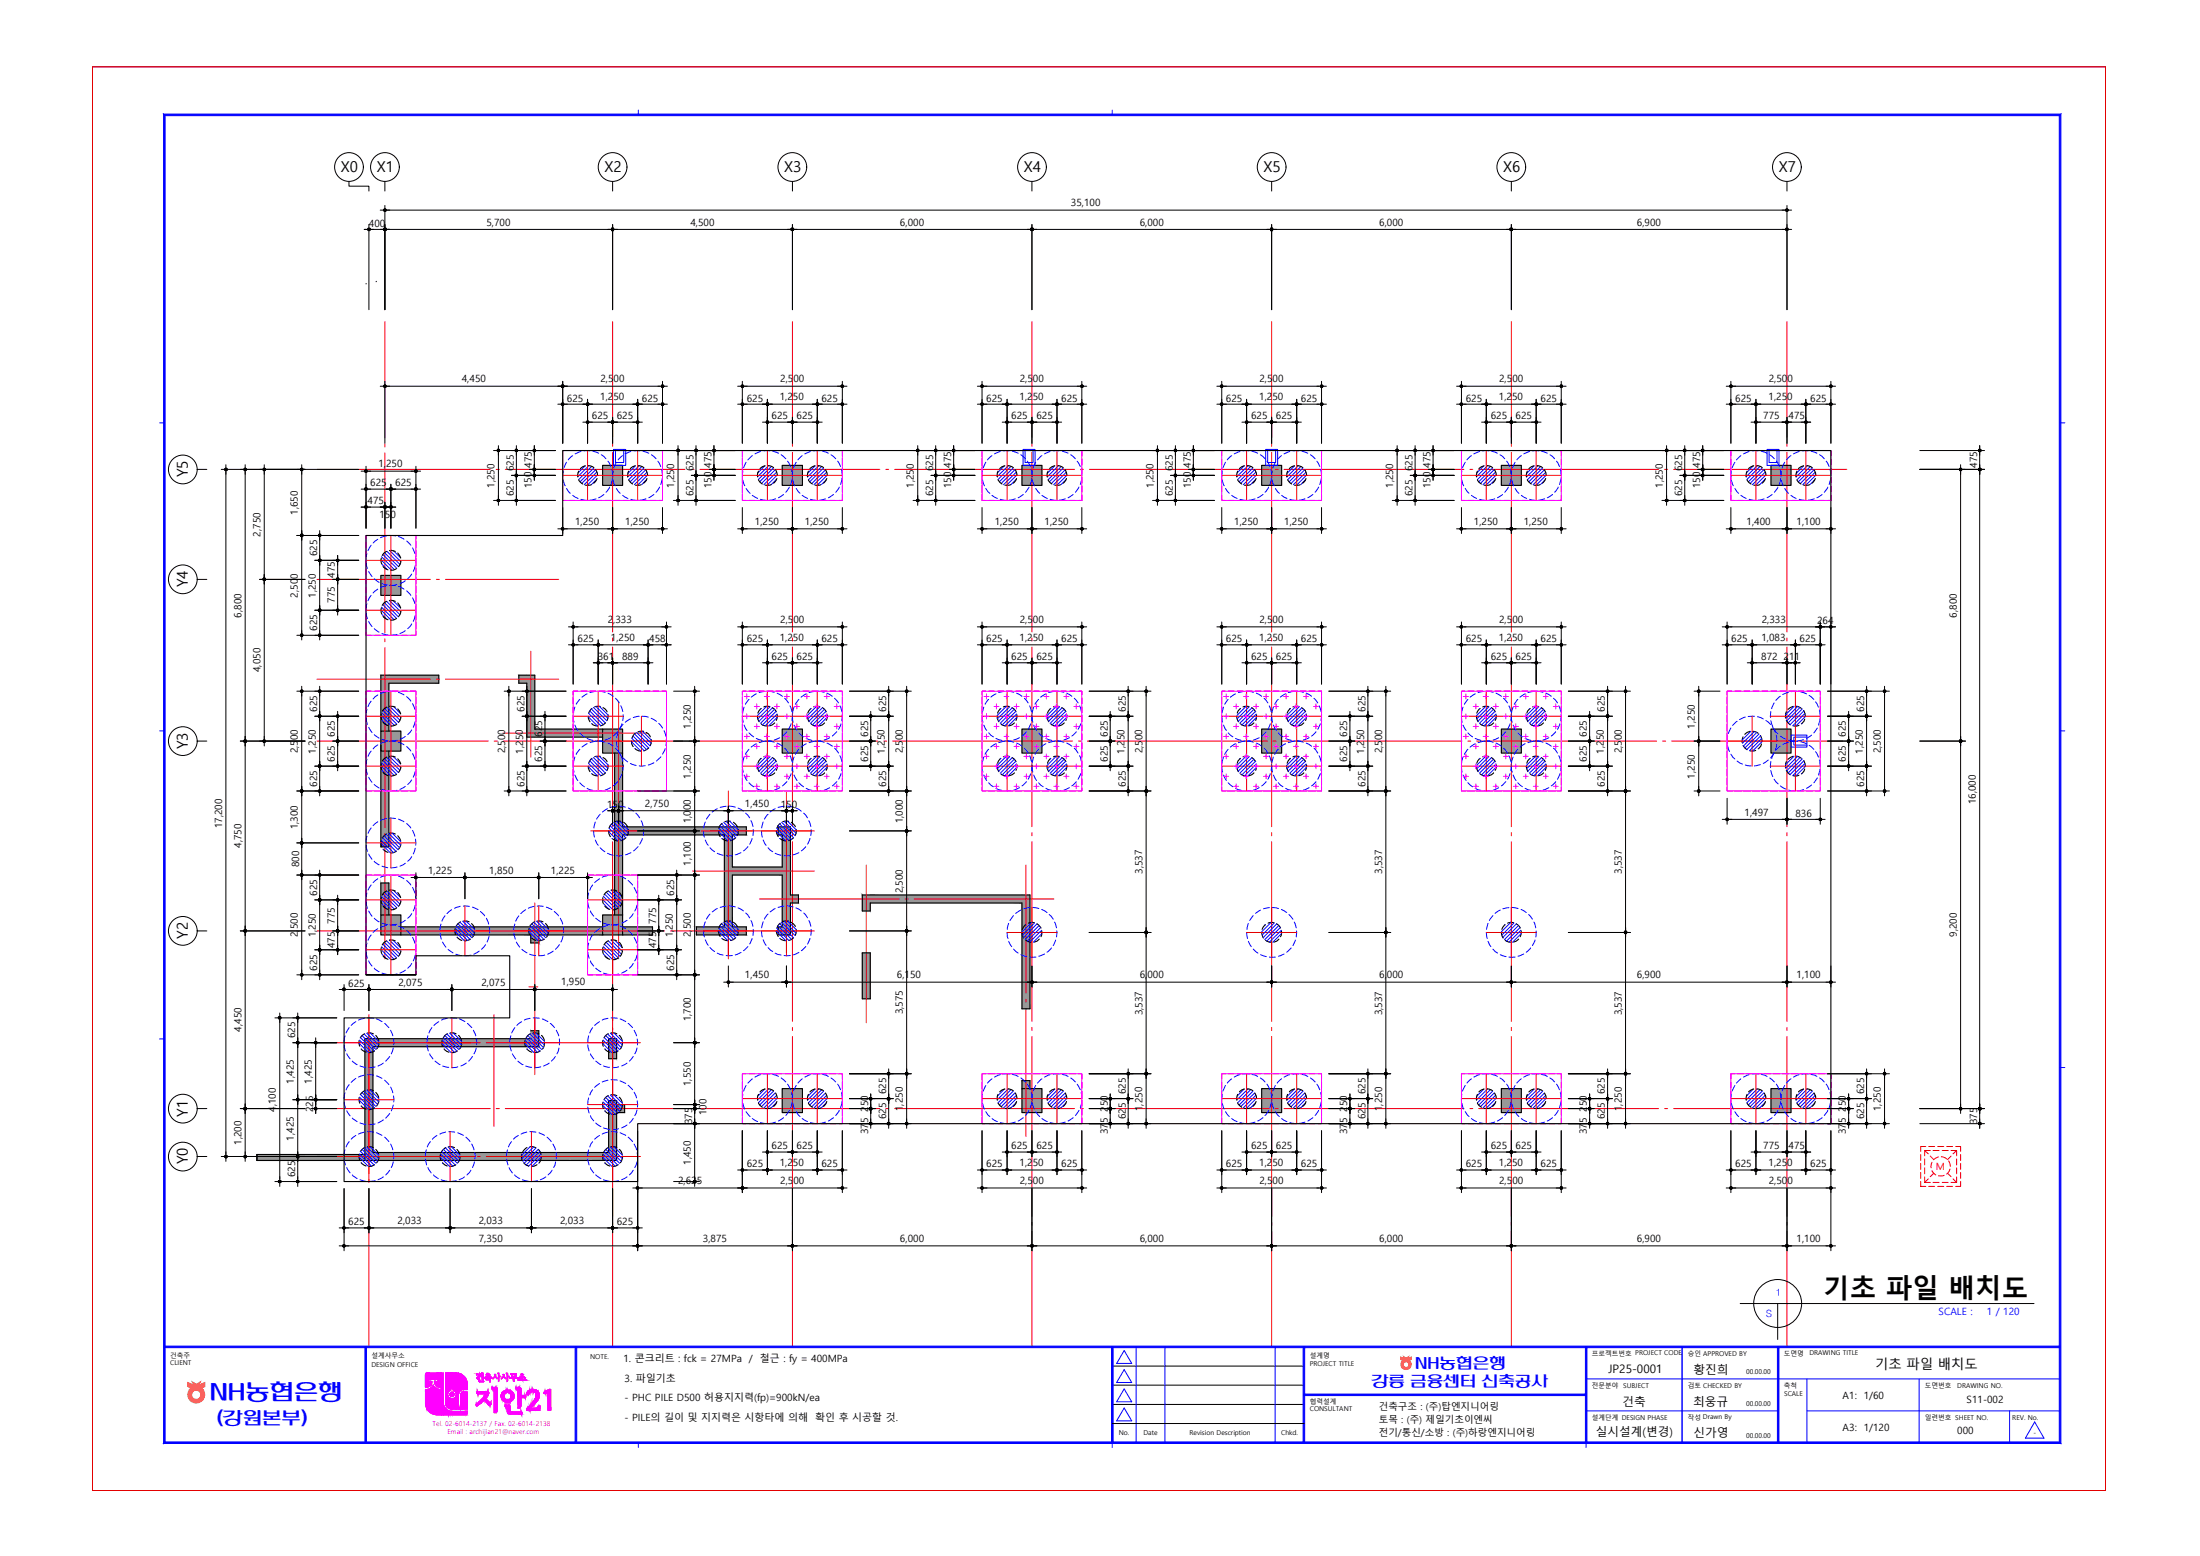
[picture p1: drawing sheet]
<svg xmlns="http://www.w3.org/2000/svg" width="420mm" height="297mm" viewBox="0 0 420 297" stroke-linecap="round" stroke-linejoin="round" font-family="sans-serif">
<defs><g id="words">
<text font-size="5.1" x="348.1" y="247.7">기초 파일 배치도</text>
<text font-size="4.8" fill="#00f" x="40" y="267.6">NH농협은행</text>
<text font-size="3.9" fill="#00f" x="41.4" y="272.1">(강원본부)</text>
<g font-size="3.3" fill="#00f">
<text x="270.2" y="261.6">NH농협은행</text>
<text x="261.9" y="264.9">강릉 금융센터 신축공사</text>
</g>
<g font-size="2.9">
<text x="65.1" y="32.8">X0</text>
<text x="71.9" y="32.8">X1</text>
<text x="115.4" y="32.8">X2</text>
<text x="149.7" y="32.8">X3</text>
<text x="195.4" y="32.8">X4</text>
<text x="241.2" y="32.8">X5</text>
<text x="287" y="32.8">X6</text>
<text x="339.6" y="32.8">X7</text>
<text x="35.8" y="91.1" transform="rotate(-90 35.8 91.1)">Y5</text>
<text x="35.8" y="112.1" transform="rotate(-90 35.8 112.1)">Y4</text>
<text x="35.8" y="143" transform="rotate(-90 35.8 143)">Y3</text>
<text x="35.8" y="179.2" transform="rotate(-90 35.8 179.2)">Y2</text>
<text x="35.8" y="213.1" transform="rotate(-90 35.8 213.1)">Y1</text>
<text x="35.8" y="222.3" transform="rotate(-90 35.8 222.3)">Y0</text>
</g>
<text font-size="2.5" x="358" y="261.3">기초 파일 배치도</text>
<g font-size="2.2">
<text x="307.1" y="262.1">JP25-0001</text>
<text x="323.3" y="262.2">황진희</text>
<text x="309.7" y="268.3">건축</text>
<text x="323.2" y="268.3">최웅규</text>
<text x="304.7" y="274.1">실시설계(변경)</text>
<text x="323.3" y="274.4">신가영</text>
</g>
<g font-size="1.9">
<text x="204.5" y="39.4">35,100</text>
<text x="70.4" y="43.3">400</text>
<text x="92.9" y="43.1">5,700</text>
<text x="131.8" y="43.1">4,500</text>
<text x="171.8" y="43.1">6,000</text>
<text x="217.6" y="43.1">6,000</text>
<text x="263.3" y="43.1">6,000</text>
<text x="312.5" y="43.1">6,900</text>
<text x="88.2" y="73">4,450</text>
<text x="108.2" y="76.6">625</text>
<text x="114.6" y="76.4">1,250</text>
<text x="114.6" y="73">2,500</text>
<text x="122.5" y="76.6">625</text>
<text x="142.6" y="76.6">625</text>
<text x="148.9" y="76.4">1,250</text>
<text x="149" y="73">2,500</text>
<text x="156.8" y="76.6">625</text>
<text x="188.3" y="76.6">625</text>
<text x="194.6" y="76.4">1,250</text>
<text x="194.7" y="73">2,500</text>
<text x="202.6" y="76.6">625</text>
<text x="234" y="76.6">625</text>
<text x="240.4" y="76.4">1,250</text>
<text x="240.4" y="73">2,500</text>
<text x="248.4" y="76.6">625</text>
<text x="279.8" y="76.6">625</text>
<text x="286.2" y="76.4">1,250</text>
<text x="286.2" y="73">2,500</text>
<text x="294.1" y="76.6">625</text>
<text x="331.3" y="76.6">625</text>
<text x="337.6" y="76.4">1,250</text>
<text x="337.7" y="73">2,500</text>
<text x="345.6" y="76.6">625</text>
<text x="113" y="80.1">625</text>
<text x="117.8" y="80.1">625</text>
<text x="147.3" y="80.1">625</text>
<text x="152.1" y="80.1">625</text>
<text x="193.1" y="80.1">625</text>
<text x="197.9" y="80.1">625</text>
<text x="238.8" y="80.1">625</text>
<text x="243.6" y="80.1">625</text>
<text x="284.6" y="80.1">625</text>
<text x="289.3" y="80.1">625</text>
<text x="336.6" y="80.1">775</text>
<text x="341.4" y="80.1">475</text>
<text x="72.2" y="89.2">1,250</text>
<text x="98.1" y="89.9" transform="rotate(-90 98.1 89.9)">625</text>
<text x="101.5" y="89.3" transform="rotate(-90 101.5 89.3)">475</text>
<text x="132.4" y="89.9" transform="rotate(-90 132.4 89.9)">625</text>
<text x="135.8" y="89.3" transform="rotate(-90 135.8 89.3)">475</text>
<text x="178.2" y="89.9" transform="rotate(-90 178.2 89.9)">625</text>
<text x="181.6" y="89.3" transform="rotate(-90 181.6 89.3)">475</text>
<text x="223.9" y="89.9" transform="rotate(-90 223.9 89.9)">625</text>
<text x="227.4" y="89.3" transform="rotate(-90 227.4 89.3)">475</text>
<text x="269.6" y="89.9" transform="rotate(-90 269.6 89.9)">625</text>
<text x="273.1" y="89.3" transform="rotate(-90 273.1 89.3)">475</text>
<text x="321.1" y="89.9" transform="rotate(-90 321.1 89.9)">625</text>
<text x="324.6" y="89.3" transform="rotate(-90 324.6 89.3)">475</text>
<text x="377.5" y="89.3" transform="rotate(-90 377.5 89.3)">475</text>
<text x="70.7" y="92.9">625</text>
<text x="75.5" y="92.9">625</text>
<text x="94.4" y="93.1" transform="rotate(-90 94.4 93.1)">1,250</text>
<text x="98.1" y="94.7" transform="rotate(-90 98.1 94.7)">625</text>
<text x="101.5" y="93.2" transform="rotate(-90 101.5 93.2)">150</text>
<text x="128.7" y="93.1" transform="rotate(-90 128.7 93.1)">1,250</text>
<text x="132.4" y="94.7" transform="rotate(-90 132.4 94.7)">625</text>
<text x="135.8" y="93.2" transform="rotate(-90 135.8 93.2)">150</text>
<text x="174.5" y="93.1" transform="rotate(-90 174.5 93.1)">1,250</text>
<text x="178.2" y="94.7" transform="rotate(-90 178.2 94.7)">625</text>
<text x="181.6" y="93.2" transform="rotate(-90 181.6 93.2)">150</text>
<text x="220.2" y="93.1" transform="rotate(-90 220.2 93.1)">1,250</text>
<text x="223.9" y="94.7" transform="rotate(-90 223.9 94.7)">625</text>
<text x="227.3" y="93.2" transform="rotate(-90 227.3 93.2)">150</text>
<text x="266" y="93.1" transform="rotate(-90 266 93.1)">1,250</text>
<text x="269.6" y="94.7" transform="rotate(-90 269.6 94.7)">625</text>
<text x="273.1" y="93.2" transform="rotate(-90 273.1 93.2)">150</text>
<text x="317.4" y="93.1" transform="rotate(-90 317.4 93.1)">1,250</text>
<text x="321.1" y="94.7" transform="rotate(-90 321.1 94.7)">625</text>
<text x="324.6" y="93.2" transform="rotate(-90 324.6 93.2)">150</text>
<text x="56.9" y="98.3" transform="rotate(-90 56.9 98.3)">1,650</text>
<text x="70.2" y="96.3">475</text>
<text x="72.4" y="99">150</text>
<text x="109.8" y="100.2">1,250</text>
<text x="119.4" y="100.2">1,250</text>
<text x="144.1" y="100.2">1,250</text>
<text x="153.7" y="100.2">1,250</text>
<text x="189.9" y="100.2">1,250</text>
<text x="199.4" y="100.2">1,250</text>
<text x="235.6" y="100.2">1,250</text>
<text x="245.2" y="100.2">1,250</text>
<text x="281.4" y="100.2">1,250</text>
<text x="290.9" y="100.2">1,250</text>
<text x="333.4" y="100.2">1,400</text>
<text x="343" y="100.2">1,100</text>
<text x="49.7" y="102.4" transform="rotate(-90 49.7 102.4)">2,750</text>
<text x="60.5" y="106.1" transform="rotate(-90 60.5 106.1)">625</text>
<text x="64" y="110.3" transform="rotate(-90 64 110.3)">475</text>
<text x="46.1" y="117.9" transform="rotate(-90 46.1 117.9)">6,800</text>
<text x="56.9" y="114.1" transform="rotate(-90 56.9 114.1)">2,500</text>
<text x="60.3" y="114.1" transform="rotate(-90 60.3 114.1)">1,250</text>
<text x="64" y="115.1" transform="rotate(-90 64 115.1)">775</text>
<text x="116" y="118.9">2,333</text>
<text x="149" y="118.9">2,500</text>
<text x="194.7" y="118.9">2,500</text>
<text x="240.4" y="118.9">2,500</text>
<text x="286.2" y="118.9">2,500</text>
<text x="336.3" y="118.9">2,333</text>
<text x="346.9" y="119.1">264</text>
<text x="373.6" y="117.9" transform="rotate(-90 373.6 117.9)">6,800</text>
<text x="60.5" y="120.4" transform="rotate(-90 60.5 120.4)">625</text>
<text x="110.3" y="122.6">625</text>
<text x="116.6" y="122.4">1,250</text>
<text x="123.9" y="122.6">458</text>
<text x="142.6" y="122.6">625</text>
<text x="148.9" y="122.4">1,250</text>
<text x="156.8" y="122.6">625</text>
<text x="188.3" y="122.6">625</text>
<text x="194.6" y="122.4">1,250</text>
<text x="202.6" y="122.6">625</text>
<text x="234" y="122.6">625</text>
<text x="240.4" y="122.4">1,250</text>
<text x="248.4" y="122.6">625</text>
<text x="279.8" y="122.6">625</text>
<text x="286.2" y="122.4">1,250</text>
<text x="294.1" y="122.6">625</text>
<text x="330.5" y="122.6">625</text>
<text x="336.3" y="122.4">1,083</text>
<text x="343.6" y="122.6">625</text>
<text x="49.7" y="128.3" transform="rotate(-90 49.7 128.3)">4,050</text>
<text x="114.1" y="126">361</text>
<text x="118.8" y="126">889</text>
<text x="147.3" y="126">625</text>
<text x="152.1" y="126">625</text>
<text x="193.1" y="126">625</text>
<text x="197.9" y="126">625</text>
<text x="238.8" y="126">625</text>
<text x="243.6" y="126">625</text>
<text x="284.6" y="126">625</text>
<text x="289.3" y="126">625</text>
<text x="336.2" y="126">872</text>
<text x="340.5" y="126">211</text>
<text x="60.5" y="135.9" transform="rotate(-90 60.5 135.9)">625</text>
<text x="100.1" y="135.9" transform="rotate(-90 100.1 135.9)">625</text>
<text x="169.1" y="135.9" transform="rotate(-90 169.1 135.9)">625</text>
<text x="214.9" y="135.9" transform="rotate(-90 214.9 135.9)">625</text>
<text x="260.7" y="135.9" transform="rotate(-90 260.7 135.9)">625</text>
<text x="306.4" y="135.9" transform="rotate(-90 306.4 135.9)">625</text>
<text x="355.9" y="135.9" transform="rotate(-90 355.9 135.9)">625</text>
<text x="56.9" y="143.8" transform="rotate(-90 56.9 143.8)">2,500</text>
<text x="60.3" y="143.8" transform="rotate(-90 60.3 143.8)">1,250</text>
<text x="64" y="140.6" transform="rotate(-90 64 140.6)">625</text>
<text x="96.4" y="143.8" transform="rotate(-90 96.4 143.8)">2,500</text>
<text x="99.9" y="143.8" transform="rotate(-90 99.9 143.8)">1,250</text>
<text x="103.5" y="140.6" transform="rotate(-90 103.5 140.6)">625</text>
<text x="131.9" y="139.1" transform="rotate(-90 131.9 139.1)">1,250</text>
<text x="165.7" y="140.6" transform="rotate(-90 165.7 140.6)">625</text>
<text x="168.9" y="143.8" transform="rotate(-90 168.9 143.8)">1,250</text>
<text x="172.4" y="143.8" transform="rotate(-90 172.4 143.8)">2,500</text>
<text x="211.5" y="140.6" transform="rotate(-90 211.5 140.6)">625</text>
<text x="214.7" y="143.8" transform="rotate(-90 214.7 143.8)">1,250</text>
<text x="218.1" y="143.8" transform="rotate(-90 218.1 143.8)">2,500</text>
<text x="257.2" y="140.6" transform="rotate(-90 257.2 140.6)">625</text>
<text x="260.4" y="143.8" transform="rotate(-90 260.4 143.8)">1,250</text>
<text x="263.8" y="143.8" transform="rotate(-90 263.8 143.8)">2,500</text>
<text x="303" y="140.6" transform="rotate(-90 303 140.6)">625</text>
<text x="306.2" y="143.8" transform="rotate(-90 306.2 143.8)">1,250</text>
<text x="309.6" y="143.8" transform="rotate(-90 309.6 143.8)">2,500</text>
<text x="323.6" y="139.1" transform="rotate(-90 323.6 139.1)">1,250</text>
<text x="352.4" y="140.6" transform="rotate(-90 352.4 140.6)">625</text>
<text x="355.6" y="143.8" transform="rotate(-90 355.6 143.8)">1,250</text>
<text x="359.1" y="143.8" transform="rotate(-90 359.1 143.8)">2,500</text>
<text x="64" y="145.4" transform="rotate(-90 64 145.4)">625</text>
<text x="103.5" y="145.4" transform="rotate(-90 103.5 145.4)">625</text>
<text x="131.9" y="148.6" transform="rotate(-90 131.9 148.6)">1,250</text>
<text x="165.7" y="145.4" transform="rotate(-90 165.7 145.4)">625</text>
<text x="211.5" y="145.4" transform="rotate(-90 211.5 145.4)">625</text>
<text x="257.2" y="145.4" transform="rotate(-90 257.2 145.4)">625</text>
<text x="303" y="145.4" transform="rotate(-90 303 145.4)">625</text>
<text x="323.6" y="148.6" transform="rotate(-90 323.6 148.6)">1,250</text>
<text x="352.4" y="145.4" transform="rotate(-90 352.4 145.4)">625</text>
<text x="60.5" y="150.2" transform="rotate(-90 60.5 150.2)">625</text>
<text x="100.1" y="150.2" transform="rotate(-90 100.1 150.2)">625</text>
<text x="115.9" y="154.3">150</text>
<text x="123.1" y="154">2,750</text>
<text x="142.2" y="154">1,450</text>
<text x="149" y="154.3">150</text>
<text x="169.1" y="150.2" transform="rotate(-90 169.1 150.2)">625</text>
<text x="214.9" y="150.2" transform="rotate(-90 214.9 150.2)">625</text>
<text x="260.7" y="150.2" transform="rotate(-90 260.7 150.2)">625</text>
<text x="306.4" y="150.2" transform="rotate(-90 306.4 150.2)">625</text>
<text x="333.1" y="155.7">1,497</text>
<text x="342.8" y="155.9">836</text>
<text x="355.9" y="150.2" transform="rotate(-90 355.9 150.2)">625</text>
<text x="377.2" y="153.5" transform="rotate(-90 377.2 153.5)">16,000</text>
<text x="42.4" y="158.1" transform="rotate(-90 42.4 158.1)">17,200</text>
<text x="46.1" y="161.9" transform="rotate(-90 46.1 161.9)">4,750</text>
<text x="56.9" y="158.3" transform="rotate(-90 56.9 158.3)">1,300</text>
<text x="131.9" y="157.2" transform="rotate(-90 131.9 157.2)">1,000</text>
<text x="172.4" y="157.2" transform="rotate(-90 172.4 157.2)">1,000</text>
<text x="57.1" y="165.5" transform="rotate(-90 57.1 165.5)">800</text>
<text x="81.7" y="166.8">1,225</text>
<text x="93.4" y="166.8">1,850</text>
<text x="105.2" y="166.8">1,225</text>
<text x="131.9" y="165.2" transform="rotate(-90 131.9 165.2)">1,100</text>
<text x="218.1" y="166.8" transform="rotate(-90 218.1 166.8)">3,537</text>
<text x="263.8" y="166.8" transform="rotate(-90 263.8 166.8)">3,537</text>
<text x="309.6" y="166.8" transform="rotate(-90 309.6 166.8)">3,537</text>
<text x="60.5" y="171" transform="rotate(-90 60.5 171)">625</text>
<text x="128.7" y="171" transform="rotate(-90 128.7 171)">625</text>
<text x="172.4" y="170.5" transform="rotate(-90 172.4 170.5)">2,500</text>
<text x="56.9" y="178.9" transform="rotate(-90 56.9 178.9)">2,500</text>
<text x="60.3" y="178.9" transform="rotate(-90 60.3 178.9)">1,250</text>
<text x="64" y="176.3" transform="rotate(-90 64 176.3)">775</text>
<text x="125.3" y="176.3" transform="rotate(-90 125.3 176.3)">775</text>
<text x="128.5" y="178.9" transform="rotate(-90 128.5 178.9)">1,250</text>
<text x="131.9" y="178.9" transform="rotate(-90 131.9 178.9)">2,500</text>
<text x="373.6" y="178.8" transform="rotate(-90 373.6 178.8)">9,200</text>
<text x="60.5" y="185.3" transform="rotate(-90 60.5 185.3)">625</text>
<text x="64" y="181" transform="rotate(-90 64 181)">475</text>
<text x="125.3" y="181" transform="rotate(-90 125.3 181)">475</text>
<text x="128.7" y="185.3" transform="rotate(-90 128.7 185.3)">625</text>
<text x="66.5" y="188.4">625</text>
<text x="76.1" y="188.1">2,075</text>
<text x="91.9" y="188.1">2,075</text>
<text x="107.1" y="188.1">1,950</text>
<text x="142.2" y="186.7">1,450</text>
<text x="171.2" y="186.7">6,150</text>
<text x="217.6" y="186.7">6,000</text>
<text x="263.3" y="186.7">6,000</text>
<text x="312.5" y="186.7">6,900</text>
<text x="343" y="186.7">1,100</text>
<text x="46.1" y="196.9" transform="rotate(-90 46.1 196.9)">4,450</text>
<text x="131.9" y="194.9" transform="rotate(-90 131.9 194.9)">1,700</text>
<text x="172.4" y="193.6" transform="rotate(-90 172.4 193.6)">3,575</text>
<text x="218.1" y="193.8" transform="rotate(-90 218.1 193.8)">3,537</text>
<text x="263.8" y="193.8" transform="rotate(-90 263.8 193.8)">3,537</text>
<text x="309.6" y="193.8" transform="rotate(-90 309.6 193.8)">3,537</text>
<text x="56.3" y="198.2" transform="rotate(-90 56.3 198.2)">625</text>
<text x="56.1" y="206.8" transform="rotate(-90 56.1 206.8)">1,425</text>
<text x="59.5" y="206.8" transform="rotate(-90 59.5 206.8)">1,425</text>
<text x="131.9" y="207.3" transform="rotate(-90 131.9 207.3)">1,550</text>
<text x="169.1" y="208.9" transform="rotate(-90 169.1 208.9)">625</text>
<text x="214.9" y="208.9" transform="rotate(-90 214.9 208.9)">625</text>
<text x="260.7" y="208.9" transform="rotate(-90 260.7 208.9)">625</text>
<text x="306.4" y="208.9" transform="rotate(-90 306.4 208.9)">625</text>
<text x="355.9" y="208.9" transform="rotate(-90 355.9 208.9)">625</text>
<text x="52.6" y="212.2" transform="rotate(-90 52.6 212.2)">4,100</text>
<text x="59.8" y="212.3" transform="rotate(-90 59.8 212.3)">225</text>
<text x="132.2" y="214.6" transform="rotate(-90 132.2 214.6)">375</text>
<text x="134.9" y="212.9" transform="rotate(-90 134.9 212.9)">100</text>
<text x="165.7" y="212.2" transform="rotate(-90 165.7 212.2)">250</text>
<text x="169.1" y="213.6" transform="rotate(-90 169.1 213.6)">625</text>
<text x="172.4" y="212.1" transform="rotate(-90 172.4 212.1)">1,250</text>
<text x="211.5" y="212.2" transform="rotate(-90 211.5 212.2)">250</text>
<text x="214.9" y="213.6" transform="rotate(-90 214.9 213.6)">625</text>
<text x="218.1" y="212.1" transform="rotate(-90 218.1 212.1)">1,250</text>
<text x="257.2" y="212.2" transform="rotate(-90 257.2 212.2)">250</text>
<text x="260.7" y="213.6" transform="rotate(-90 260.7 213.6)">625</text>
<text x="263.8" y="212.1" transform="rotate(-90 263.8 212.1)">1,250</text>
<text x="303" y="212.2" transform="rotate(-90 303 212.2)">250</text>
<text x="306.4" y="213.6" transform="rotate(-90 306.4 213.6)">625</text>
<text x="309.6" y="212.1" transform="rotate(-90 309.6 212.1)">1,250</text>
<text x="352.4" y="212.2" transform="rotate(-90 352.4 212.2)">250</text>
<text x="355.9" y="213.6" transform="rotate(-90 355.9 213.6)">625</text>
<text x="359.1" y="212.1" transform="rotate(-90 359.1 212.1)">1,250</text>
<text x="377.5" y="214.6" transform="rotate(-90 377.5 214.6)">375</text>
<text x="46.1" y="218.5" transform="rotate(-90 46.1 218.5)">1,200</text>
<text x="56.1" y="217.7" transform="rotate(-90 56.1 217.7)">1,425</text>
<text x="147.3" y="219.4">625</text>
<text x="152.1" y="219.4">625</text>
<text x="165.7" y="216.5" transform="rotate(-90 165.7 216.5)">375</text>
<text x="193.1" y="219.4">625</text>
<text x="197.9" y="219.4">625</text>
<text x="211.5" y="216.5" transform="rotate(-90 211.5 216.5)">375</text>
<text x="238.8" y="219.4">625</text>
<text x="243.6" y="219.4">625</text>
<text x="257.2" y="216.5" transform="rotate(-90 257.2 216.5)">375</text>
<text x="284.6" y="219.4">625</text>
<text x="289.3" y="219.4">625</text>
<text x="303" y="216.5" transform="rotate(-90 303 216.5)">375</text>
<text x="336.6" y="219.4">775</text>
<text x="341.4" y="219.4">475</text>
<text x="352.4" y="216.5" transform="rotate(-90 352.4 216.5)">375</text>
<text x="56.3" y="224.7" transform="rotate(-90 56.3 224.7)">625</text>
<text x="129.4" y="226">2,625</text>
<text x="131.9" y="222.4" transform="rotate(-90 131.9 222.4)">1,450</text>
<text x="142.6" y="222.8">625</text>
<text x="148.9" y="222.6">1,250</text>
<text x="149" y="226">2,500</text>
<text x="156.8" y="222.8">625</text>
<text x="188.3" y="222.8">625</text>
<text x="194.6" y="222.6">1,250</text>
<text x="194.7" y="226">2,500</text>
<text x="202.6" y="222.8">625</text>
<text x="234" y="222.8">625</text>
<text x="240.4" y="222.6">1,250</text>
<text x="240.4" y="226">2,500</text>
<text x="248.4" y="222.8">625</text>
<text x="279.8" y="222.8">625</text>
<text x="286.2" y="222.6">1,250</text>
<text x="286.2" y="226">2,500</text>
<text x="294.1" y="222.8">625</text>
<text x="331.3" y="222.8">625</text>
<text x="337.6" y="222.6">1,250</text>
<text x="337.7" y="226">2,500</text>
<text x="345.6" y="222.8">625</text>
<text x="66.5" y="233.9">625</text>
<text x="75.9" y="233.7">2,033</text>
<text x="91.4" y="233.7">2,033</text>
<text x="106.9" y="233.7">2,033</text>
<text x="117.8" y="233.9">625</text>
<text x="91.4" y="237.1">7,350</text>
<text x="134.2" y="237.1">3,875</text>
<text x="171.8" y="237.1">6,000</text>
<text x="217.6" y="237.1">6,000</text>
<text x="263.3" y="237.1">6,000</text>
<text x="312.5" y="237.1">6,900</text>
<text x="343" y="237.1">1,100</text>
<text x="119" y="260">1. 콘크리트 : fck = 27MPa</text>
<text x="119.2" y="263.8">3. 파일기초</text>
<text x="143" y="260">/ 철근 : fy = 400MPa</text>
<text x="119.2" y="267.5">- PHC PILE D500 허용지지력(fp)=900kN/ea</text>
<text x="351.8" y="267.1">A1: 1/60</text>
<text x="375.4" y="267.7">S11-002</text>
<text x="119.2" y="271.2">- PILE의 길이 및 지지력은 시항타에 의해</text>
<text x="155.6" y="271.2">확인 후 시공할 것.</text>
<text x="351.8" y="273.2">A3: 1/120</text>
<text x="373.7" y="273.8">000</text>
</g>
<text font-size="1.9" fill="#f00" x="369.6" y="223.3">M</text>
<g font-size="1.9" fill="#00f">
<text x="337.1" y="251.3">S</text>
<text x="339" y="247.3">1</text>
<text x="370.1" y="251">SCALE :</text>
<text x="379.3" y="251">1 / 120</text>
</g>
<g font-size="1.8">
<text x="263.2" y="269">건축구조 : (주)탑엔지니어링</text>
<text x="263.2" y="271.6">토목 : (주) 제일기초이엔씨</text>
<text x="263.2" y="274.2">전기/통신/소방 : (주)하랑엔지니어링</text>
</g>
<g font-size="1.3">
<text x="32.5" y="260.6">CLIENT</text>
<text x="32.5" y="259.2">건축주</text>
<text x="70.9" y="261">DESIGN OFFICE</text>
<text x="70.9" y="259.2">설계사무소</text>
<text x="112.7" y="259.3">NOTE.</text>
<text x="250" y="260.8">PROJECT TITLE</text>
<text x="250" y="259.2">설계명</text>
<text x="303.9" y="258.8">프로젝트번호 PROJECT CODE</text>
<text x="322.2" y="258.8">승인 APPROVED BY</text>
<text x="333.3" y="262.3">00.00.00</text>
<text x="340.6" y="258.8">도면명</text>
<text x="345.4" y="258.7">DRAWING TITLE</text>
<text x="250" y="269.3">CONSULTANT</text>
<text x="250" y="267.9">협력설계</text>
<text x="303.9" y="264.9">전문분야 SUBJECT</text>
<text x="322.2" y="264.9">검토 CHECKED BY</text>
<text x="333.3" y="268.4">00.00.00</text>
<text x="340.6" y="264.9">축척</text>
<text x="340.6" y="266.5">SCALE</text>
<text x="367.5" y="264.9">도면번호</text>
<text x="373.7" y="264.9">DRAWING NO.</text>
<text x="213.6" y="273.9">No.</text>
<text x="218.3" y="273.9">Date</text>
<text x="227.1" y="273.9">Revision Description</text>
<text x="244.6" y="273.9">Chkd.</text>
<text x="303.9" y="271">설계단계 DESIGN PHASE</text>
<text x="322.2" y="271">작성 Drawn By</text>
<text x="333.3" y="274.5">00.00.00</text>
<text x="367.5" y="271">일련번호 SHEET NO.</text>
<text x="384.2" y="271.1">REV. No.</text>
<text x="388.2" y="274">-</text>
</g>
<g font-size="1.3" fill="#f0f">
<text x="82.6" y="272.2">Tel. 02-6014-2137 / Fax. 02-6014-2138</text>
<text x="85.4" y="273.7">Email : archijian21@naver.com</text>
</g>
</g></defs>
<g fill="#989898" stroke="#989898" stroke-width=".19">
<path d="M139.8 165.5l9.5 1.5h-9.5z"/>
<path d="M139.8 165.5h9.5v1.5z"/>
<path d="M49.1 220.4l20.6 1.1h-20.6z"/>
<path d="M49.1 220.4h20.6v1.1z"/>
<path d="M69.7 198.3l1.5 23.2-1.5-1.1z"/>
<path d="M69.7 198.3h1.5v1.5z"/>
<path d="M72.7 168.5l1.5 6.1h-1.5z"/>
<path d="M72.7 168.5h1.5v6.1z"/>
<path d="M72.7 143.4l1.5 18.2h-1.5z"/>
<path d="M72.7 143.4h1.5v18.2z"/>
<path d="M72.7 128.9l1.5 10.6h-1.5z"/>
<path d="M72.7 128.9h1.5v1.5z"/>
<path d="M74.2 128.9l9.6 1.5h-9.6z"/>
<path d="M74.2 128.9h9.6v1.5z"/>
<path d="M99 128.9l1.6 1.5h-1.6z"/>
<path d="M99 128.9h1.6v1.5z"/>
<path d="M71.2 198.3l30.1 1.5h-30.1z"/>
<path d="M71.2 198.3h30.1v1.5z"/>
<path d="M76.5 176.9l24.8 1.6h-24.8z"/>
<path d="M76.5 176.9h24.8v1.6z"/>
<path d="M100.6 128.9l1.5 11.8-1.5-10.3z"/>
<path d="M100.6 128.9h1.5v10.3z"/>
<path d="M101.3 196.7l1.6 3.1-1.6-1.5z"/>
<path d="M101.3 196.7h1.6v3.1z"/>
<path d="M101.3 176.9l1.6 3.1-1.6-1.5z"/>
<path d="M101.3 176.9h1.6v1.6z"/>
<path d="M102.9 176.9l12.1 1.6h-12.1z"/>
<path d="M102.9 176.9h12.1v1.6z"/>
<path d="M102.1 139.2l12.9 1.5h-12.9z"/>
<path d="M102.1 139.2h12.9v1.5z"/>
<path d="M71.2 220l45 1.5h-45z"/>
<path d="M71.2 220h45v1.5z"/>
<path d="M116.2 210.1l1.5 11.4-1.5-1.5z"/>
<path d="M116.2 210.1h1.5v.7z"/>
<path d="M116.2 198.3l1.5 3.8h-1.5z"/>
<path d="M116.2 198.3h1.5v3.8z"/>
<path d="M117.3 143.7l1.6 30.9h-1.6z"/>
<path d="M117.3 143.7h1.6v14.1z"/>
<path d="M117.7 210.8l1.5 1.6h-1.5z"/>
<path d="M117.7 210.8h1.5v1.6z"/>
<path d="M118.9 176.9l5.7 1.6h-5.7z"/>
<path d="M118.9 176.9h5.7v1.6z"/>
<path d="M133 176.9l5.3 1.6h-5.3z"/>
<path d="M133 176.9h5.3v1.6z"/>
<path d="M118.9 157.8l19.4 1.6h-19.4z"/>
<path d="M118.9 157.8h19.4v1.6z"/>
<path d="M138.3 157.8l1.5 20.7-1.5-19.1z"/>
<path d="M138.3 157.8h1.5v1.6z"/>
<path d="M139.8 176.9l2.7 1.6h-2.7z"/>
<path d="M139.8 176.9h2.7v1.6z"/>
<path d="M139.8 157.8l2.7 1.6h-2.7z"/>
<path d="M139.8 157.8h2.7v1.6z"/>
<path d="M148.6 176.9l.7 1.6h-.7z"/>
<path d="M148.6 176.9h.7v1.6z"/>
<path d="M148.6 157.8l.7 1.6h-.7z"/>
<path d="M148.6 157.8h.7v1.6z"/>
<path d="M149.3 157.8l1.6 20.7-1.6-19.1z"/>
<path d="M149.3 157.8h1.6v13z"/>
<path d="M150.9 170.8l1.5 1.6h-1.5z"/>
<path d="M150.9 170.8h1.5v1.6z"/>
<path d="M164.6 181.9l1.5 8.7h-1.5z"/>
<path d="M164.6 181.9h1.5v8.7z"/>
<path d="M164.6 170.8l1.5 3.1h-1.5z"/>
<path d="M164.6 170.8h1.5v1.6z"/>
<path d="M166.1 170.8l29 1.6h-29z"/>
<path d="M166.1 170.8h29v1.6z"/>
<path d="M195.1 206.3l1.5 1.5h-1.5z"/>
<path d="M195.1 206.3h1.5v1.5z"/>
<path d="M195.1 170.8l1.5 21.7-1.5-20.1z"/>
<path d="M195.1 170.8h1.5v21.7z"/>
<path d="M69.7 220.4l1.5 1.1h-1.5z"/>
<path d="M69.7 198.3l1.5 21.7v1.5z"/>
<path d="M69.7 198.3l1.5 1.5v20.2z"/>
<path d="M72.7 128.9l1.5 1.5v9.1z"/>
<path d="M100.6 130.4l1.5 10.3h-1.5z"/>
<path d="M101.3 198.3l1.6 1.5h-1.6z"/>
<path d="M101.3 178.5l1.6 1.5h-1.6z"/>
<path d="M100.6 128.9l1.5 10.3v1.5z"/>
<path d="M101.3 176.9l1.6 1.6v1.5z"/>
<path d="M116.2 220l1.5 1.5h-1.5z"/>
<path d="M116.2 210.1l1.5 2.3v9.1z"/>
<path d="M116.2 210.1l1.5 .7v1.6z"/>
<path d="M117.3 143.7l1.6 15.7v15.2z"/>
<path d="M117.3 143.7l1.6 14.1v1.6z"/>
<path d="M138.3 176.9l1.5 1.6h-1.5z"/>
<path d="M138.3 159.4l1.5 19.1-1.5-1.6z"/>
<path d="M138.3 157.8l1.5 19.1v1.6z"/>
<path d="M138.3 157.8l1.5 1.6v17.5z"/>
<path d="M149.3 176.9l1.6 1.6h-1.6z"/>
<path d="M149.3 159.4l1.6 19.1-1.6-1.6z"/>
<path d="M149.3 157.8l1.6 14.6v6.1z"/>
<path d="M149.3 157.8l1.6 13v1.6z"/>
<path d="M164.6 170.8l1.5 1.6v1.5z"/>
<path d="M195.1 172.4l1.5 20.1h-1.5z"/>
<path d="M115 88.8h3.9v3.8h-3.9z" fill-rule="evenodd"/>
<path d="M149.3 88.8h3.9v3.8h-3.9z" fill-rule="evenodd"/>
<path d="M195.1 88.8h3.8v3.8h-3.8z" fill-rule="evenodd"/>
<path d="M240.9 88.8h3.8v3.8h-3.8z" fill-rule="evenodd"/>
<path d="M286.6 88.8h3.8v3.8h-3.8z" fill-rule="evenodd"/>
<path d="M338.1 88.8h3.8v3.8h-3.8z" fill-rule="evenodd"/>
<path d="M338.1 139.2h3.8v4.5h-3.8z" fill-rule="evenodd"/>
<path d="M338.1 207.8h3.8v4.6h-3.8z" fill-rule="evenodd"/>
<path d="M286.6 207.8h3.8v4.6h-3.8z" fill-rule="evenodd"/>
<path d="M286.6 139.2h3.8v4.5h-3.8z" fill-rule="evenodd"/>
<path d="M240.9 139.2h3.8v4.5h-3.8z" fill-rule="evenodd"/>
<path d="M240.9 207.8h3.8v4.6h-3.8z" fill-rule="evenodd"/>
<path d="M195.1 207.8h3.8v4.6h-3.8z" fill-rule="evenodd"/>
<path d="M195.1 139.2h3.8v4.5h-3.8z" fill-rule="evenodd"/>
<path d="M149.3 139.2h3.9v4.5h-3.9z" fill-rule="evenodd"/>
<path d="M115 139.2h3.9v4.5h-3.9z" fill-rule="evenodd"/>
<path d="M72.7 139.5h3.8v3.9h-3.8z" fill-rule="evenodd"/>
<path d="M72.7 109.8h3.8v3.8h-3.8z" fill-rule="evenodd"/>
<path d="M72.7 174.6h3.8v3.9h-3.8z" fill-rule="evenodd"/>
<path d="M115 174.6h3.9v3.9h-3.9z" fill-rule="evenodd"/>
<path d="M149.3 207.8h3.9v4.6h-3.9z" fill-rule="evenodd"/>
</g>
<path d="M49.1 220.4v1.1" fill="none" stroke="#989898" stroke-width=".19"/>
<g fill="none" stroke="#f00" stroke-width=".19">
<path d="M73.5 61.4v22.2M117 61.4v22.1M151.3 61.4v22.1M197 61.4v22.1M242.8 61.4v22.1M288.5 61.4v22.1M341.2 61.4v22.1M60.5 89.6h33.1M73.5 84.7v.6M73.5 86.5v34.3M94.7 89.6h.6M96.5 89.6h34.3"/>
<path d="M117 84.6v.6M117 86.3v34.3M131.9 89.6h.6M133.6 89.6h34.4M151.3 84.6v.6M151.3 86.3v34.3M169.1 89.6h.6M170.8 89.6h34.3M197 84.6v.6M197 86.3v34.3M206.3 89.6h.5M208 89.6h34.3"/>
<path d="M242.8 84.6v.6M242.8 86.3v34.3M243.4 89.6h.6M245.1 89.6h34.4M280.6 89.6h.6M282.3 89.6h34.3M288.5 84.6v.6M288.5 86.3v34.3M317.8 89.6h.6M319.5 89.6h33.1M341.2 84.6v.6M341.2 86.3v34.3"/>
<path d="M60.5 110.6h21.7M83.3 110.6h.6M85 110.6h21.7M60.5 129.6h21.7M73.5 121.9v.6M73.5 123.6v34.4M83.3 129.6h.6M85 129.6h21.7M117 121.8v.6M117 123.5v34.3M151.3 121.8v.6M151.3 123.5v34.3"/>
<path d="M197 121.8v.6M197 123.5v34.3M242.8 121.8v.6M242.8 123.5v34.3M288.5 121.8v.6M288.5 123.5v34.3M341.2 121.8v.6M341.2 123.5v34.3M60.5 141.5h32.7M73.5 159.1v.6M94.3 141.5h.6M96.1 141.5h34.3"/>
<path d="M117 158.9v.6M131.5 141.5h.6M133.3 141.5h34.3M151.3 158.9v.6M168.7 141.5h.6M170.4 141.5h34.4M197 158.9v.6M205.9 141.5h.5M207.6 141.5h34.3M242.8 158.9v.6M243.1 141.5h.5M244.8 141.5h34.3"/>
<path d="M280.2 141.5h.6M281.9 141.5h34.4M288.5 158.9v.6M317.4 141.5h.6M319.1 141.5h32.7M341.2 158.9v.6M60.5 177.7h27.5M73.5 160.8v22.2M89.1 177.7h.6M90.8 177.7h34.4M117 160.7v34.3M126.3 177.7h.6"/>
<path d="M128 177.7h27.5M145 171.6h26.6M151.3 160.7v34.3M172.8 171.6h.6M174.5 171.6h26.7M197 160.7v34.3M242.8 160.7v34.3M288.5 160.7v34.3M341.2 160.7v34.3M60.5 199h29.5M70.4 193.7v30.3M91.1 199h.6"/>
<path d="M92.8 199h29.5M94.3 193.7v21.3M101 188.4h1.7M117 196.1v.6M117 197.8v34.4M151.3 196.1v.6M151.3 197.8v34.4M197 196.1v.6M197 197.8v34.4M242.8 196.1v.6M242.8 197.8v34.4M288.5 196.1v.6"/>
<path d="M288.5 197.8v34.4M341.2 196.1v.6M341.2 197.8v34.4M60.5 211.6h33.1M94.7 211.6h.6M96.5 211.6h34.3M131.9 211.6h.6M133.6 211.6h34.4M169.1 211.6h.6M170.8 211.6h34.3M206.3 211.6h.5M208 211.6h34.3"/>
<path d="M243.4 211.6h.6M245.1 211.6h34.4M280.6 211.6h.6M282.3 211.6h34.3M317.8 211.6h.6M319.5 211.6h33.1M60.5 220.7h29.5M70.4 225.1v.6M70.4 226.8v30.3M91.1 220.7h.6M92.8 220.7h29.5M117 233.3v.6"/>
<path d="M117 235v22.1M151.3 233.3v.6M151.3 235v22.1M197 233.3v.6M197 235v22.1M242.8 233.3v.6M242.8 235v22.1M288.5 233.3v.6M288.5 235v22.1M341.2 233.3v.6M341.2 235v22.1"/>
</g>
<g fill="none" stroke="#000" stroke-width=".21">
<path d="M115 88.8h3.9v3.8h-3.9zM149.3 88.8h3.9v3.8h-3.9zM195.1 88.8h3.8v3.8h-3.8zM240.9 88.8h3.8v3.8h-3.8zM286.6 88.8h3.8v3.8h-3.8zM338.1 88.8h3.8v3.8h-3.8zM72.7 109.8h3.8v3.8h-3.8zM72.7 139.5h3.8v3.9h-3.8zM72.7 139.5v-10.6h11.1v1.5h-9.6v9.1M115 139.2h3.9v4.5h-3.9zM115 139.2h-12.9v-10.3h-3.1v1.5h1.6v10.3h14.4M149.3 139.2h3.9v4.5h-3.9z"/>
<path d="M195.1 139.2h3.8v4.5h-3.8zM240.9 139.2h3.8v4.5h-3.8zM286.6 139.2h3.8v4.5h-3.8zM338.1 139.2h3.8v4.5h-3.8zM72.7 142.2v19.4h1.5v-18.2M117.3 143.7v30.9M118.9 143.7v14.1h23.6v1.6h-2.7v6.1h9.5v-6.1h-.7v-1.6h2.3v13h1.5v1.6h-1.5v6.1h-2.1M72.7 174.6h3.8v3.9h-3.8zM72.7 174.6v-6.1h1.5v6.1M76.5 176.9h38.5M76.5 178.5h24.8v1.5h1.6v-1.5h12.1M115 174.6h3.9v3.9h-3.9z"/>
<path d="M118.9 176.9h5.7v1.6h-5.7M118.9 174.6v-15.2h19.4v17.5h-5.3v1.6h9.5v-1.6h-2.7v-9.9h9.5v9.9h-.7v1.6M164.6 170.8h32v21.7h-1.5v-20.1h-29v1.5h-1.5zM101.3 196.7h1.6v3.1h-31.7v20.2h45v-9.9h1.5v11.4h-68.6v-1.1h20.6M101.3 198.3h-31.6v23.2M116.2 198.3h1.5v3.8h-1.5zM164.6 181.9h1.5v8.7h-1.5zM117.7 210.8h1.5v1.6h-1.5M149.3 207.8h3.9v4.6h-3.9zM195.1 207.8h3.8v4.6h-3.8zM195.1 207.8v-1.5h1.5v1.5M240.9 207.8h3.8v4.6h-3.8z"/>
<path d="M286.6 207.8h3.8v4.6h-3.8zM338.1 207.8h3.8v4.6h-3.8z"/>
</g>
<g fill="none" stroke="#dd3700" stroke-width=".19">
<path d="M96 139.9h27.4M101.3 124.3v20.2M118.1 133.8v23.2M112.8 158.6h19.9M118.1 158.1v.6M118.1 159.9v23.1M133.8 158.6h.6M135.5 158.6h20M139.1 151v32M150.1 151v30.9M102.1 172.4v32.7M132.2 166.3h23.3"/>
<path d="M165.4 165.1v30.1M195.9 165.1v24.5M195.9 190.7v.6M195.9 192.5v24.4"/>
</g>
<!-- layer: 0 -->
<g fill="none" stroke="#f00" stroke-width=".19">
<path d="M367.4 219.6l.7 .6M367.7 218.8h-1v1M368.2 218.8h1.1M368.5 219.6h-1.1v1M369 219.6h1.2M369.9 218.8h1.2M370.8 219.6h1.1M371.6 218.8h1.2M372.5 219.6h1v1M373.4 218.8h.9v1M373.5 219.6l-.6 .6M366.7 220.4v1.1"/>
<path d="M366.7 222.1v1.1M366.7 223.8v1.1M366.7 225.5v1h1M367.4 221.2v1.2M367.4 222.9v1.1M367.4 224.6v1.1M367.4 225.7h1.1M368.1 225l-.7 .7M368.2 226.5h1.1M368.5 220.7l.7 .6M368.8 221.8l-.1 1.1M368.8 223.5l.8 .8"/>
<path d="M369 225.7h1.2M369.2 224l-.7 .6M369.9 226.5h1.2M370.1 220.8l-1 .6M370.6 220.8l1 .4M370.8 225.7h1.1M371.2 224.3l-1.1 .1M371.6 226.5h1.2M371.8 224l.7 .6M372 221.6l.3 1M372.3 223.2l-.2 .4-.5 .5M372.5 220.7l-.7 .6"/>
<path d="M372.9 225l.6 .7M373.5 224.6v1.1h-1M373.5 221.2v1.2M373.5 222.9v1.1M374.3 225.5v1h-.9M374.3 220.4v1.1M374.3 222.1v1.1M374.3 223.8v1.1"/>
</g>
<g fill="none" stroke="#000" stroke-width=".19">
<path d="M17.6 12.8h384.4v271.7h-384.4zM402 12.8v271.7M341 39.9h.3l.1 .2-.2 .3-.3-.3zM69.5 43.8h1.9M69.9 54.1v.1M71.9 53.7l-.1 .1M72.6 40.1h1.8M72.6 43.8h1.8M73.3 43.6l.2-.1 .2 .3-.2 .2-.2-.1zM73.4 40h.2v.2h-.2zM73.4 43.7h.2v.2h-.2zM116 43.8h1.9"/>
<path d="M116.8 43.6h.3v.3h-.3zM116.9 43.7h.1v.2h-.1zM150.4 43.8h1.8M151.1 43.6h.3v.3h-.3zM151.2 43.7h.1v.2h-.1zM196.1 43.8h1.8M196.8 43.6l.2-.1 .3 .3-.3 .2-.2-.1zM196.9 43.7h.2v.2h-.2zM241.8 43.8h1.9M242.6 43.6h.3v.3h-.3zM242.7 43.7h.2v.2h-.2zM287.6 43.8h1.8"/>
<path d="M288.4 43.6h.3v.3h-.3zM288.4 43.7h.2v.2h-.2zM340.2 40.1h1.8M340.2 43.8h1.8M341 43.6h.3v.3h-.3zM341.1 40h.1v.2h-.1zM341.1 43.7h.1v.2h-.1zM72.6 73.7h1.8M73.3 73.6h.3v.3h-.3zM73.4 73.6h.2v.2h-.2zM106.5 77.1h1.8M106.5 73.7h1.8"/>
<path d="M107.3 73.6h.2v.2h-.2zM111.3 77.1h1.8M112 77h.3v.3h-.3zM112.1 77.1h.2v.1h-.2zM120.8 77.1h1.8M121.6 77h.3v.3h-.3zM121.7 77.1h.1l-.1 .2zM125.6 77.1h1.8M125.6 73.7h1.8M140.8 77.1h1.8M140.8 73.7h1.8M141.6 77h.3v.3h-.3z"/>
<path d="M141.6 73.6h.3v.3h-.3zM141.6 77.1h.2v.1h-.2zM141.6 73.6h.2v.2h-.2zM145.6 77.1h1.8M146.3 77h.4v.3h-.4zM155.1 77.1h1.9M155.9 77h.3v.3h-.3zM159.9 77.1h1.8M159.9 73.7h1.8M160.7 73.6h.2v.2h-.2zM160.7 77.1h.2v.1h-.2zM186.6 77.1h1.8"/>
<path d="M186.6 73.7h1.8M187.3 77h.3v.3h-.3zM187.3 73.6h.3v.3h-.3zM187.4 73.6h.2v.2h-.2zM191.3 77.1h1.9M192.2 77.1h.1v.1h-.1zM200.9 77.1h1.8M205.6 77.1h1.9M205.6 73.7h1.9M206.5 73.6h.1v.2h-.1zM206.5 77.1h.2l-.2 .2zM232.3 77.1h1.8"/>
<path d="M232.3 73.7h1.8M233.2 73.6h.1v.2h-.1zM237.1 77.1h1.8M237.9 77h.3v.3h-.3zM237.9 77.1h.2l-.1 .2zM246.6 77.1h1.8M247.4 77h.3v.3h-.3zM247.5 77.1h.1v.1h-.1zM251.4 77.1h1.8M251.4 73.7h1.8M278.1 77.1h1.8M278.1 73.7h1.8"/>
<path d="M278.8 77h.3v.3h-.3zM278.8 73.6h.3v.3h-.3zM278.9 73.6h.2v.2h-.2zM282.9 77.1h1.8M283.6 77h.3v.3h-.3zM283.7 77.1h.1v.1h-.1zM292.4 77.1h1.8M293.1 77h.3v.3h-.3zM293.2 77.1h.2v.1h-.2zM297.1 77.1h1.9M297.1 73.7h1.9M329.6 77.1h1.8"/>
<path d="M329.6 73.7h1.8M330.3 77h.3v.3h-.3zM330.3 73.6h.3v.3h-.3zM330.4 77.1h.2l-.2 .2zM330.4 73.6h.1v.2h-.1zM334.3 77.1h1.9M335.1 77h.3v.3h-.3zM343.9 77.1h1.8M344.6 77h.3v.3h-.3zM344.7 77.1h.1v.1h-.1zM348.6 77.1h1.8M348.6 73.7h1.8"/>
<path d="M349.4 73.6h.2v.2h-.2zM349.4 77.1h.2v.1h-.2zM43 89.4h.3v.4h-.3zM43 89.5h.2v.2h-.2zM43.1 88.7v1.8M46.7 89.5h.2v.2h-.2zM46.8 88.7v1.8M50.3 89.4h.3v.4h-.3zM50.4 89.5h.1v.2h-.1zM50.4 88.7v1.8M57.5 89.5h.2v.2h-.2zM57.6 88.7v1.8"/>
<path d="M68.9 96.8h1.9M68.9 89.9h1.9M68.9 93.4h1.9M69.7 96.6h.3v.3h-.3zM69.8 96.7h.2v.2h-.2zM69.8 89.8h.2v.2h-.2zM69.8 93.3h.2v.1h-.2zM72.6 96.8h3M73.3 96.6l.2-.1 .2 .3-.2 .2-.2-.1zM73.4 96.7h.2v.2h-.2zM73.7 93.4h1.9M74.5 96.6l.1-.1 .3 .3-.3 .2-.1-.1z"/>
<path d="M74.5 93.2l.1-.1 .3 .3-.3 .2-.1-.1zM74.5 93.3l.2 .1h-.1zM74.5 96.7h.2v.2h-.2zM78.5 89.9h1.8M78.5 93.4h1.8M79.2 89.8h.4v.3h-.4zM79.2 93.2h.4v.3h-.4zM79.3 89.8l.2 .1-.1 .1zM79.3 93.3l.2 .1h-.1zM95 95.4h.3v.3h-.3zM95.2 85.1v1.8M95.2 94.6v1.9"/>
<path d="M98.4 90.6h.3v.3h-.3zM98.4 95.4h.3v.3h-.3zM98.5 90.7h.2v.1h-.2zM98.6 85.1v1.8M98.6 89.8v1.9M98.6 94.6v1.9M101.8 85.8h.4v.4h-.4zM101.8 89.4h.4v.4h-.4zM101.8 90.6h.4v.3h-.4zM101.9 85.9h.2v.2h-.2zM101.9 89.5h.2v.2h-.2zM101.9 90.7h.2v.1h-.2z"/>
<path d="M102 85.1v1.8M102 88.7v3M111.3 80.6h1.8M112 80.4h.3v.3h-.3zM112.1 80.5h.2v.2h-.2zM116 80.6h1.9M116.8 80.4h.3v.3h-.3zM120.8 80.6h1.8M121.7 80.5l.1 .1-.1 .1zM129.3 95.4h.3v.3h-.3zM129.4 85.9h.1v.2h-.1zM129.4 85.1v1.8"/>
<path d="M129.4 94.6v1.9M132.7 90.6h.3v.3h-.3zM132.7 95.4h.3v.3h-.3zM132.8 85.9h.2v.2h-.2zM132.8 90.7h.2l-.1 .2zM132.8 95.4l.2 .1-.1 .1zM132.9 85.1v1.8M132.9 89.8v1.9M132.9 94.6v1.9M136.2 85.8h.3v.4h-.3zM136.2 89.4h.3v.4h-.3zM136.2 90.6h.3v.3h-.3z"/>
<path d="M136.3 85.9h.1v.2h-.1zM136.3 89.5l.1 .1-.1 .1zM136.3 90.7h.1l-.1 .2zM136.3 85.1v1.8M136.3 88.7v3M145.6 80.6h1.8M146.3 80.4h.4v.3h-.4zM150.4 80.6h1.8M151.1 80.4h.3v.3h-.3zM151.2 80.5l.2 .1-.1 .1zM155.1 80.6h1.9M175.2 85.1v1.8"/>
<path d="M175.2 94.6v1.9M178.5 90.6h.3v.3h-.3zM178.5 90.7h.2v.1h-.2zM178.6 85.1v1.8M178.6 89.8v1.9M178.6 94.6v1.9M181.9 89.4h.3v.4h-.3zM181.9 90.6h.3v.3h-.3zM182 85.9h.1v.2h-.1zM182 89.5h.1v.2h-.1zM182 90.7h.1v.1h-.1zM182.1 85.1v1.8"/>
<path d="M182.1 88.7v3M191.3 80.6h1.9M196.1 80.6h1.8M196.8 80.4h.4v.3h-.4zM196.9 80.5h.2v.2h-.2zM200.9 80.6h1.8M220.8 95.4h.3v.3h-.3zM221 85.1v1.8M221 94.6v1.9M224.2 90.6h.4v.3h-.4zM224.2 95.4h.4v.3h-.4zM224.3 90.7h.2v.1h-.2z"/>
<path d="M224.4 85.1v1.8M224.4 89.8v1.9M224.4 94.6v1.9M227.7 85.8h.3v.4h-.3zM227.7 89.4h.3v.4h-.3zM227.7 90.6h.3v.3h-.3zM227.7 85.9h.2v.2h-.2zM227.7 89.5h.2v.2h-.2zM227.7 90.7h.2v.1h-.2zM227.8 85.1v1.8M227.8 88.7v3M237.1 80.6h1.8"/>
<path d="M237.9 80.4h.3v.3h-.3zM237.9 80.5l.2 .1-.1 .1zM241.8 80.6h1.9M242.6 80.4h.3v.3h-.3zM246.6 80.6h1.8M247.5 80.5h.1v.2h-.1zM266.6 95.4h.3v.3h-.3zM266.6 95.4h.2v.2h-.2zM266.7 85.1v1.8M266.7 94.6v1.9M270 90.6h.3v.3h-.3zM270 95.4h.3v.3h-.3z"/>
<path d="M270.1 90.7h.1v.1h-.1zM270.1 95.4h.1v.2h-.1zM270.2 85.1v1.8M270.2 89.8v1.9M270.2 94.6v1.9M273.4 85.8h.4v.4h-.4zM273.5 85.9h.2v.2h-.2zM273.5 89.5h.2v.2h-.2zM273.5 90.7h.2v.1h-.2zM273.6 85.1v1.8M273.6 88.7v3M282.9 80.6h1.8"/>
<path d="M283.6 80.4h.3v.3h-.3zM283.7 80.5h.1v.2h-.1zM287.6 80.6h1.8M288.4 80.5h.2v.2h-.2zM292.4 80.6h1.8M318 95.4h.3v.3h-.3zM318.1 85.9h.1v.2h-.1zM318.1 95.4l.2 .1-.1 .1zM318.2 85.1v1.8M318.2 94.6v1.9M321.5 90.6h.3v.3h-.3zM321.5 95.4h.3v.3h-.3z"/>
<path d="M321.5 85.9h.2v.2h-.2zM321.5 90.7h.2l-.1 .2zM321.5 95.4l.2 .1-.1 .1zM321.6 85.1v1.8M321.6 89.8v1.9M321.6 94.6v1.9M324.9 85.8h.3v.4h-.3zM324.9 89.4h.3l.1 .2-.2 .2-.3-.2zM324.9 90.6h.3v.3h-.3zM325 85.9h.1v.2h-.1zM325 89.5l.1 .1v.1zM325 90.7h.1v.2z"/>
<path d="M325.1 85.1v1.8M325.1 88.7v3M334.3 80.6h1.9M335.1 80.4h.3v.3h-.3zM340.2 80.6h1.8M341.1 80.5h.1v.2h-.1zM343.9 80.6h1.8M344.6 80.4h.3v.3h-.3zM344.7 80.5h.1v.2h-.1zM374.1 89.4h.4v.4h-.4zM374.2 89.5h.2v.2h-.2zM374.3 88.7v1.8"/>
<path d="M377.8 89.4h.3v.4h-.3zM377.8 85.8h.3v.4h-.3zM377.9 89.5l.2 .1-.2 .1zM377.9 85.9h.1v.2h-.1zM377.9 85.1v1.8M377.9 88.7v1.8M50.3 110.4l.1-.1 .3 .3-.3 .2-.1-.1zM50.4 110.5h.1v.2h-.1zM50.4 109.7v1.8M57.4 102h.4v.3h-.4zM57.5 102.1h.2v.2h-.2zM57.6 101.3v1.8"/>
<path d="M60.9 106.8h.3v.3h-.3zM60.9 116.4h.2v.2h-.2zM60.9 102.1h.2v.2h-.2zM60.9 106.9h.2v.1h-.2zM61 101.3v1.8M61 106v1.9M61 115.6v1.8M64.3 106.8h.3v.3h-.3zM64.5 106v1.9M64.5 109.7v1.8M64.5 115.6v1.8M106.5 100.9h1.8"/>
<path d="M107.3 100.9h.2v.1h-.2zM108.5 119.7h1.8M109.3 119.5h.3v.3h-.3zM109.3 119.6h.2v.1h-.2zM116 100.9h1.9M116.8 100.8h.3v.3h-.3zM116.9 100.9h.1v.1h-.1zM125.6 100.9h1.8M126.3 119.7h1.8M127.1 119.5h.3v.3h-.3zM127.2 119.6l.1 .1-.1 .1zM140.8 100.9h1.8"/>
<path d="M140.8 119.7h1.8M141.6 100.8h.3v.3h-.3zM141.6 119.5h.3v.3h-.3zM141.6 100.9h.2v.1h-.2zM141.6 119.6h.2v.1h-.2zM150.4 100.9h1.8M151.1 100.8h.3v.3h-.3zM151.2 100.9h.1v.1h-.1zM159.9 100.9h1.8M159.9 119.7h1.8M160.6 119.5h.4v.3h-.4zM160.7 100.9h.2v.1h-.2z"/>
<path d="M160.7 119.6h.2v.1h-.2zM186.6 100.9h1.8M186.6 119.7h1.8M187.3 100.8h.3v.3h-.3zM187.3 119.5h.3v.3h-.3zM187.4 100.9h.2v.1h-.2zM196.1 100.9h1.8M196.8 100.8h.4v.3h-.4zM196.9 100.9h.2v.1h-.2zM205.6 100.9h1.9M205.6 119.7h1.9M206.4 119.5h.3v.3h-.3z"/>
<path d="M206.5 100.9h.1v.1h-.1zM206.5 119.6l.2 .1-.2 .1zM232.3 100.9h1.8M232.3 119.7h1.8M233.2 100.9h.1v.1h-.1zM241.8 100.9h1.9M242.6 100.8h.3v.3h-.3zM242.7 100.9h.2v.1h-.2zM251.4 100.9h1.8M251.4 119.7h1.8M278.1 100.9h1.8M278.1 119.7h1.8"/>
<path d="M278.8 100.8h.3v.3h-.3zM278.8 119.5h.3v.3h-.3zM278.9 100.9h.2v.1h-.2zM287.6 100.9h1.8M288.4 100.9h.2v.1h-.2zM297.1 100.9h1.9M297.1 119.7h1.9M328.8 119.7h1.9M329.6 100.9h1.8M330.3 100.8h.3v.3h-.3zM330.4 100.9h.1v.1h-.1zM340.2 100.9h1.8"/>
<path d="M341 100.8h.3v.3h-.3zM341.1 100.9h.1v.1h-.1zM346.6 119.7h1.8M348.6 100.9h1.8M348.6 119.7h1.8M349.4 100.9h.2v.1h-.2zM57.4 121.1h.4v.3h-.4zM57.5 121.2h.2v.1h-.2zM57.6 120.3v1.8M57.6 131v1.9M60.9 121.1h.3v.3h-.3zM60.9 136.5h.3v.3h-.3z"/>
<path d="M60.9 121.2h.2v.1h-.2zM60.9 136.6h.2v.2h-.2zM61 120.3v1.8M61 131v1.9M61 135.8v1.8M64.4 136.6l.2 .1-.1 .1zM64.5 135.8v1.8M97 131.8h.3v.3h-.3zM97.1 131.8h.1v.2h-.1zM97.1 131v1.9M100.4 131.8h.3v.3h-.3zM100.4 136.5h.3v.3h-.3z"/>
<path d="M100.5 131.8l.2 .1-.1 .2zM100.6 136.6l.1 .1-.1 .1zM100.6 131v1.9M100.6 135.8v1.8M103.9 136.5h.3v.3h-.3zM104 136.6h.1l-.1 .2zM104 135.8v1.8M108.5 123.1h1.8M109.3 122.9h.3v.3h-.3zM109.3 123h.2v.2h-.2zM113.3 126.5h1.8M113.3 123.1h1.8"/>
<path d="M114 126.3h.4v.4h-.4zM116 126.5h1.9M122.8 126.5h1.9M122.8 123.1h1.9M126.3 123.1h1.8M127.1 122.9h.3v.3h-.3zM127.2 123l.1 .1-.1 .1zM132.5 131.8h.3v.3h-.3zM132.6 131.8l.1 .1-.1 .2zM132.6 131v1.9M140.8 123.1h1.8M141.6 122.9h.3v.3h-.3z"/>
<path d="M141.6 123h.2v.2h-.2zM145.6 126.5h1.8M145.6 123.1h1.8M150.4 126.5h1.8M151.1 126.3h.3l.1 .2-.2 .3-.3-.3zM151.2 126.4l.2 .1-.1 .1zM155.1 126.5h1.9M155.1 123.1h1.9M155.9 122.9h.3v.3h-.3zM159.9 123.1h1.8M160.6 122.9h.4v.3h-.4zM160.7 123h.2v.2h-.2z"/>
<path d="M166.1 136.5h.3v.3h-.3zM166.1 136.6h.2l-.1 .2zM166.2 135.8v1.8M169.5 131.8h.3v.3h-.3zM169.5 136.5h.3v.3h-.3zM169.6 136.6h.1v.2h-.1zM169.7 131v1.9M169.7 135.8v1.8M173.1 131v1.9M186.6 123.1h1.8M187.3 122.9h.3v.3h-.3zM191.3 126.5h1.9"/>
<path d="M191.3 123.1h1.9M192.1 122.9h.3v.3h-.3zM192.2 123h.1v.2h-.1zM196.1 126.5h1.8M196.9 126.4h.2v.2h-.2zM200.9 126.5h1.8M200.9 123.1h1.8M201.6 122.9h.4v.3h-.4zM201.6 126.3h.4v.4h-.4zM205.6 123.1h1.9M206.4 122.9h.3v.3h-.3zM206.5 123l.2 .1-.2 .1z"/>
<path d="M211.8 136.5h.3v.3h-.3zM211.9 136.6l.2 .1-.2 .1zM211.9 135.8v1.8M215.3 131.8h.2v.3h-.2zM215.3 136.5h.2v.3h-.2zM215.3 131.8h.2v.2h-.2zM215.3 136.6l.2 .1-.1 .1zM215.4 131v1.9M215.4 135.8v1.8M218.7 131.8h.3v.3h-.3zM218.8 131.8l.1 .1-.1 .2zM218.8 131v1.9"/>
<path d="M232.3 123.1h1.8M237.1 126.5h1.8M237.1 123.1h1.8M237.9 122.9h.3v.3h-.3zM237.9 126.4l.2 .1-.1 .1zM237.9 123l.2 .1-.1 .1zM241.8 126.5h1.9M242.6 126.3h.3v.4h-.3zM246.6 126.5h1.8M246.6 123.1h1.8M247.4 122.9h.3v.3h-.3zM247.4 126.3h.3l.1 .2-.2 .3-.3-.3z"/>
<path d="M247.5 123h.1v.2h-.1zM247.5 126.4h.1v.2h-.1zM251.4 123.1h1.8M257.5 136.5h.4v.3h-.4zM257.6 136.6l.2 .1-.1 .1zM257.7 135.8v1.8M261 131.8h.3v.3h-.3zM261 136.5h.1l.3 .2-.3 .2-.1-.1zM261.1 136.6l.2 .1-.2 .1zM261.1 131v1.9M261.1 135.8v1.8M264.4 131.8h.3v.3h-.3z"/>
<path d="M264.6 131v1.9M278.1 123.1h1.8M278.8 122.9h.3v.3h-.3zM282.9 126.5h1.8M282.9 123.1h1.8M283.6 122.9h.3v.3h-.3zM283.7 126.4h.1v.2h-.1zM283.7 123h.1v.2h-.1zM287.6 126.5h1.8M288.4 126.3h.3v.4h-.3zM288.4 126.4h.2v.2h-.2zM292.4 126.5h1.8"/>
<path d="M292.4 123.1h1.8M293.1 122.9h.3v.3h-.3zM293.1 126.3h.3v.4h-.3zM293.2 123h.2v.2h-.2zM297.1 123.1h1.9M303.4 136.6l.2 .1-.1 .1zM303.5 135.8v1.8M306.7 136.5h.4v.3h-.4zM306.8 136.6l.2 .1-.1 .1zM306.9 131v1.9M306.9 135.8v1.8M310.3 131v1.9"/>
<path d="M324.1 131.8h.4v.3h-.4zM324.3 131v1.9M328.8 123.1h1.9M333.6 126.5h1.8M333.6 123.1h1.8M334.3 122.9h.3v.3h-.3zM334.4 123h.2v.2h-.2zM340.2 126.5h3.4M341 126.3h.3l.1 .2-.2 .3-.3-.3zM341.1 126.4h.1v.2h-.1zM341.8 123.1h1.8M342.6 122.9h.3v.3h-.3z"/>
<path d="M342.7 123h.1v.2h-.1zM346.6 123.1h1.8M352.7 136.5h.4v.3h-.4zM352.8 136.6l.2 .1-.1 .1zM352.9 135.8v1.8M356.2 131.8h.3v.3h-.3zM356.2 136.5h.1l.3 .2-.3 .2-.1-.1zM356.3 136.6l.2 .1-.2 .1zM356.3 131v1.9M356.3 135.8v1.8M359.6 131.8h.3v.3h-.3zM359.7 131.8h.2v.2h-.2z"/>
<path d="M359.8 131v1.9M46.8 140.6v1.8M50.4 140.6v1.8M57.5 150.9h.2v.2h-.2zM57.6 150.1v1.8M57.6 160v1.8M60.9 146.1h.3v.3h-.3zM60.9 146.2h.2v.1h-.2zM60.9 150.9h.2v.2h-.2zM61 145.3v1.8M61 150.1v1.8M64.3 146.1h.3v.3h-.3z"/>
<path d="M64.4 146.2h.1v.1h-.1zM64.5 140.6v1.8M64.5 145.3v1.8M97.1 150.1v1.8M100.4 146.1h.3v.3h-.3zM100.5 150.9l.2 .1-.1 .1zM100.6 146.1l.1 .2-.2-.1zM100.6 145.3v1.8M100.6 150.1v1.8M103.9 146.1h.3v.3h-.3zM103.9 141.3h.3l.1 .2-.3 .2-.2-.2zM104 141.4l.1 .1-.1 .1z"/>
<path d="M104 146.2h.1v.1h-.1zM104 140.6v1.8M104 145.3v1.8M116 154.7h3M116.8 154.6h.3v.3h-.3zM116.9 154.7h.2l-.1 .2zM117.9 154.6h.4v.3h-.4zM118 154.7h.2l-.1 .2zM132.5 141.3h.3v.3h-.3zM132.5 158.5h.3v.3h-.3zM132.5 150.8h.3v.3h-.3zM132.5 158.6h.2l-.1 .1z"/>
<path d="M132.6 141.4l.1 .1-.1 .1zM132.6 150.9l.1 .1-.1 .1zM132.6 140.6v1.8M132.6 150.1v1.8M132.6 157.7v1.8M138.2 154.7h1.8M138.9 154.6h.3v.3h-.3zM139 154.7h.2l-.1 .2zM149.2 154.7h3M150 154.6h.3v.3h-.3zM150.1 154.7h.1l-.1 .2zM151.1 154.6h.3v.3h-.3z"/>
<path d="M151.2 154.7h.2l-.1 .2zM166.1 146.1h.3v.3h-.3zM166.1 141.3h.3v.2l-.2 .2-.2-.2zM166.1 141.4l.2 .1-.1 .1zM166.1 146.2h.2v.1h-.2zM166.2 140.6v1.8M166.2 145.3v1.8M169.5 146.1h.3v.3h-.3zM169.6 146.2h.1v.1h-.1zM169.6 150.9h.1v.2h-.1zM169.7 145.3v1.8M169.7 150.1v1.8"/>
<path d="M172.9 158.5h.4v.3h-.4zM173 158.6l.1-.1 .1 .2zM173 150.9h.2v.2h-.2zM173.1 150.1v1.8M173.1 157.7v1.8M211.8 146.1h.3v.3h-.3zM211.8 141.3h.3v.3h-.3zM211.9 146.2h.1v.1h-.1zM211.9 141.4h.1v.1h-.1zM211.9 140.6v1.8M211.9 145.3v1.8M215.3 146.1h.2v.3h-.2z"/>
<path d="M215.3 146.2h.2v.1h-.2zM215.4 145.3v1.8M215.4 150.1v1.8M218.7 150.8h.3v.3h-.3zM218.8 150.9l.1 .1-.1 .1zM218.8 150.1v1.8M257.5 146.1h.4v.3h-.4zM257.5 141.3h.4v.3h-.4zM257.6 146.2h.2v.1h-.2zM257.7 140.6v1.8M257.7 145.3v1.8M261.1 146.2h.1v.1h-.1z"/>
<path d="M261.1 145.3v1.8M261.1 150.1v1.8M264.4 150.8h.3v.3h-.3zM264.5 150.9h.2v.2h-.2zM264.6 150.1v1.8M303.3 146.1h.3v.3h-.3zM303.4 146.2h.2v.1h-.2zM303.5 140.6v1.8M303.5 145.3v1.8M306.7 146.1h.4v.3h-.4zM306.8 146.2h.2v.1h-.2zM306.9 145.3v1.8"/>
<path d="M306.9 150.1v1.8M310.2 150.8h.3v.3h-.3zM310.2 150.9h.2v.2h-.2zM310.3 150.1v1.8M324.1 141.3h.4v.3h-.4zM324.3 140.6v1.8M324.3 150.1v1.8M328.8 156.4h1.9M340.2 156.4h1.8M341 156.2h.3l.1 .2-.2 .3-.3-.3zM341.1 156.3h.1v.2h-.1zM346.6 156.4h1.8"/>
<path d="M347.4 156.3h.2v.2h-.2zM352.7 146.1h.4v.3h-.4zM352.7 141.3h.4v.3h-.4zM352.8 146.2h.2v.1h-.2zM352.9 140.6v1.8M352.9 145.3v1.8M356.3 146.2h.1v.1h-.1zM356.3 145.3v1.8M356.3 150.1v1.8M359.8 150.1v1.8M374.1 141.3h.4v.3h-.4zM374.3 140.6v1.8"/>
<path d="M46.6 177.5h.4v.4h-.4zM46.7 177.6h.2v.2h-.2zM46.8 176.8v1.8M57.4 160.8h.4v.3h-.4zM57.4 166.9h.4v.2h-.4zM57.5 160.9l.1-.1 .1 .2zM57.5 166.9h.2v.2h-.2zM57.6 166.1v1.8M60.9 166.9h.2v.2h-.2zM60.9 171.7h.2v.1h-.2zM61 166.1v1.8M61 170.9v1.8"/>
<path d="M64.3 177.5h.3v.4h-.3zM64.4 177.6h.1v.2h-.1zM64.5 170.9v1.8M64.5 176.8v1.8M78.5 167.5h1.8M87.8 167.5h1.8M88.6 167.3h.3l.1 .2-.2 .2-.3-.2zM88.7 167.4l.1 .1v.1zM101.9 167.5h1.8M102.7 167.3h.3v.4h-.3zM102.8 167.4h.1v.2h-.1zM111.3 167.5h1.8"/>
<path d="M112 167.3h.3v.4h-.3zM112.1 167.4h.2v.2h-.2zM125.6 171.6h.3v.3h-.3zM125.7 177.6h.1v.2h-.1zM125.7 171.7h.1v.1h-.1zM125.8 170.9v1.8M125.8 176.8v1.8M129.1 171.6h.3v.3h-.3zM129.1 166.9h.3v.2h-.3zM129.1 171.7h.2v.1h-.2zM129.1 166.9l.2 .1-.1 .1zM129.2 166.1v1.8"/>
<path d="M129.2 170.9v1.8M132.5 166.9h.3v.2h-.3zM132.6 166.9l.1 .1-.1 .1zM132.6 166.1v1.8M172.9 177.5h.4v.4h-.4zM173 177.6h.2v.2h-.2zM173.1 176.8v1.8M218.7 177.8h.3v.3h-.3zM218.8 177.9l.1 .1-.1 .1zM218.8 177.1v1.8M264.4 177.8l.2-.1 .2 .3-.2 .2-.2-.1zM264.5 177.9l.2 .1-.1 .1z"/>
<path d="M264.6 177.1v1.8M310.2 177.8h.3v.3h-.3zM310.2 177.9l.3 .1-.2 .1zM310.3 177.1v1.8M53.2 194.1h.3v.3h-.3zM53.3 194.2h.2v.1h-.2zM53.4 193.4v1.8M56.7 198.9h.3l.1 .1-.3 .3-.2-.3zM56.7 194.1h.3v.3h-.3zM56.8 194.2h.1v.1h-.1zM56.8 198.9h.1v.2h-.1zM56.8 193.4v1.8"/>
<path d="M56.8 198.1v1.9M57.4 185.9h.4v.3h-.4zM57.5 186h.2v.2h-.2zM57.6 185.1v1.9M60.3 198.1v1.9M60.9 185.9h.3v.3h-.3zM60.9 181.2h.2v.2h-.2zM60.9 186h.2v.2h-.2zM61 180.4v1.8M61 185.1v1.9M64.4 181.2h.1v.2h-.1zM64.5 180.4v1.8"/>
<path d="M64.8 188.9h1.8M65.5 188.7h.3v.3h-.3zM65.6 188.8h.2v.2h-.2zM69.5 188.9h1.9M70.3 188.7l.1-.1 .3 .3-.3 .2-.1-.1zM70.3 188.8h.2v.2h-.2zM85.3 188.9h1.9M86.1 188.7h.3v.3h-.3zM86.2 188.8h.1v.2h-.1zM101.2 188.9h1.8M101.9 188.7h.4v.3h-.4zM102 188.8h.2v.2h-.2z"/>
<path d="M116 188.9h1.9M116.8 188.7h.3v.3h-.3zM125.6 181.1h.3v.4h-.3zM125.7 181.2h.1v.2h-.1zM125.8 180.4v1.8M129.1 181.1h.3v.4h-.3zM129.1 185.9h.3v.3h-.3zM129.1 181.2h.2v.2h-.2zM129.2 180.4v1.8M129.2 185.1v1.9M132.5 198.9h.3v.3h-.3zM132.5 185.9h.3v.3h-.3z"/>
<path d="M132.6 198.9l.1 .1-.1 .2zM132.6 186l.1 .1-.1 .1zM132.6 185.1v1.9M132.6 198.1v1.9M138.2 187.5h1.8M138.9 187.3h.3v.3h-.3zM139 187.4h.1v.2h-.1zM149.2 187.5h1.8M150 187.3h.3v.3h-.3zM150.1 187.4l.1 .1-.1 .1zM196.1 187.5h1.8M196.8 187.3h.4v.3h-.4z"/>
<path d="M196.9 187.4h.2v.2h-.2zM241.8 187.5h1.9M287.6 187.5h1.8M288.4 187.3h.3v.3h-.3zM288.4 187.4h.2v.2h-.2zM340.2 187.5h1.8M341 187.3h.3v.3h-.3zM341.1 187.4h.1v.2h-.1zM348.6 187.5h1.8M349.4 187.3h.3v.3h-.3zM349.4 187.4h.2v.2h-.2zM43.1 219.9v1.8"/>
<path d="M46.7 211.5h.2v.2h-.2zM46.8 210.7v1.8M46.8 219.9v1.8M56.7 209.7h.3v.4h-.3zM56.8 209.8h.1v.2h-.1zM56.8 209v1.8M56.8 219.9v1.8M60.1 209.7h.3v.4h-.3zM60.2 209.8h.2v.2h-.2zM60.2 211.5h.2v.2h-.2zM60.3 209v3.5M132.5 211.4h.3v.4h-.3z"/>
<path d="M132.6 214.4l.1 .1-.1 .1zM132.6 211.5l.1 .1-.1 .1zM132.6 210.8h.1l-.1 .2zM132.6 209.9v2.6M132.6 213.5v1.9M145.6 219.9h1.8M146.3 219.7h.4v.4h-.4zM146.4 219.8h.2v.2h-.2zM150.4 219.9h1.8M151.1 219.7h.3v.4h-.3zM151.2 219.8h.1v.2h-.1zM155.1 219.9h1.9"/>
<path d="M166.1 211.4h.3v.2l-.2 .3-.2-.3zM166.1 214.3h.3v.3h-.3zM166.1 211.5l.2 .1-.1 .1zM166.1 209.6l.2 .1-.1 .1zM166.1 214.4l.2 .1-.1 .1zM166.2 208.8v1.8M166.2 210.7v1.8M166.2 213.5v1.9M169.5 209.5h.3l.1 .2-.2 .2-.3-.2zM169.5 214.3h.3v.3h-.3zM169.6 209.6h.1v.2h-.1zM169.6 214.4h.1v.2h-.1z"/>
<path d="M169.7 204v1.8M169.7 208.8v1.8M169.7 213.5v1.9M172.9 204.8h.4v.3h-.4zM172.9 214.3h.4v.3h-.4zM173 204.9h.2v.1h-.2zM173 214.4h.2v.2h-.2zM173.1 204v1.8M173.1 213.5v1.9M191.3 219.9h1.9M192.2 219.8h.1v.2h-.1zM196.1 219.9h1.8"/>
<path d="M196.8 219.7h.4v.4h-.4zM196.9 219.8h.2v.2h-.2zM200.9 219.9h1.8M211.8 211.4h.3v.4h-.3zM211.8 214.3h.3v.3h-.3zM211.9 211.5h.1v.2h-.1zM211.9 208.8v1.8M211.9 210.7v1.8M211.9 213.5v1.9M215.3 209.5h.2v.4h-.2zM215.3 214.3h.2v.3h-.2zM215.3 204.9h.2v.1h-.2z"/>
<path d="M215.3 209.6h.2v.2h-.2zM215.4 204v1.8M215.4 208.8v1.8M215.4 213.5v1.9M218.7 204.8h.3v.3h-.3zM218.7 214.3h.3v.3h-.3zM218.8 204.9h.1v.1h-.1zM218.8 214.4l.1 .1-.1 .1zM218.8 204v1.8M218.8 213.5v1.9M237.1 219.9h1.8M237.9 219.7h.3v.4h-.3z"/>
<path d="M237.9 219.8h.2v.2h-.2zM241.8 219.9h1.9M242.6 219.7h.3v.4h-.3zM242.7 219.8h.2v.2h-.2zM246.6 219.9h1.8M247.5 219.8h.1v.2h-.1zM257.5 211.4h.4v.4h-.4zM257.5 214.3h.4v.3h-.4zM257.6 211.5h.2v.2h-.2zM257.7 208.8v1.8M257.7 210.7v1.8M257.7 213.5v1.9"/>
<path d="M261 209.5h.3v.4h-.3zM261.1 209.6h.1v.2h-.1zM261.1 204v1.8M261.1 208.8v1.8M261.1 213.5v1.9M264.5 204.9h.2v.1h-.2zM264.6 204v1.8M264.6 213.5v1.9M282.9 219.9h1.8M283.6 219.7h.3v.4h-.3zM283.7 219.8h.1v.2h-.1zM287.6 219.9h1.8"/>
<path d="M288.4 219.8h.2v.2h-.2zM292.4 219.9h1.8M303.3 214.3h.3v.3h-.3zM303.4 211.5h.2v.2h-.2zM303.5 208.8v1.8M303.5 210.7v1.8M303.5 213.5v1.9M306.7 214.3h.4v.3h-.4zM306.8 209.6h.2v.2h-.2zM306.9 204v1.8M306.9 208.8v1.8M306.9 213.5v1.9"/>
<path d="M310.2 204.8h.3v.3h-.3zM310.2 214.3h.3v.3h-.3zM310.2 204.9h.2v.1h-.2zM310.3 204v1.8M310.3 213.5v1.9M334.3 219.9h1.9M335.1 219.7h.3v.4h-.3zM335.1 219.8h.2v.2h-.2zM340.2 219.9h1.8M341.1 219.8h.1v.2h-.1zM343.9 219.9h1.8M344.6 219.7h.3v.4h-.3z"/>
<path d="M344.7 219.8h.1v.2h-.1zM352.7 211.4h.4v.4h-.4zM352.7 214.3h.4v.3h-.4zM352.8 211.5h.2v.2h-.2zM352.9 208.8v1.8M352.9 210.7v1.8M352.9 213.5v1.9M356.2 209.5h.3v.4h-.3zM356.3 209.6h.1v.2h-.1zM356.3 204v1.8M356.3 208.8v1.8M356.3 213.5v1.9"/>
<path d="M359.7 204.9h.2v.1h-.2zM359.8 204v1.8M359.8 213.5v1.9M374.3 210.7v1.8M377.9 211.5l.2 .1-.2 .1zM377.9 214.4l.2 .1-.2 .1zM377.9 210.7v1.8M377.9 213.5v1.9M43 220.6h.3v.3h-.3zM43 220.7h.3l-.2 .2zM46.6 220.6h.4v.3h-.4zM46.7 220.7h.2l-.1 .2z"/>
<path d="M53.2 225.4h.3v.3h-.3zM53.3 225.4h.2v.2h-.2zM53.4 224.6v1.9M56.7 220.6h.3v.3h-.3zM56.7 225.4h.3v.3h-.3zM56.8 220.7h.1v.1h-.1zM56.8 225.4h.1v.2h-.1zM56.8 224.6v1.9M64.8 237.8h1.8M64.8 234.4h1.8M65.5 237.6h.3v.4h-.3zM65.5 234.2h.3v.3h-.3z"/>
<path d="M69.5 234.4h1.9M70.3 234.2h.3v.3h-.3zM70.3 234.3h.2v.2h-.2zM85 234.4h1.9M85.8 234.2h.3v.3h-.3zM85.9 234.3l.1 .1-.1 .1zM100.5 234.4h1.8M101.3 234.2h.3v.3h-.3zM101.4 234.3h.1v.2h-.1zM116 234.4h1.9M120.8 237.8h1.8M120.8 234.4h1.8"/>
<path d="M120.8 226.8h1.8M121.6 237.6h.3v.4h-.3zM121.6 234.2h.3v.3h-.3zM121.6 226.6h.3v.3h-.3zM121.7 237.7l.1 .1-.1 .1zM121.7 234.3l.1 .1-.1 .1zM121.7 226.7l.1 .1-.1 .1zM132.5 225.4h.3v.3h-.3zM132.6 225.4l.1 .1-.1 .2zM132.6 224.6v1.9M140.8 223.3h1.8M140.8 226.8h1.8"/>
<path d="M141.6 223.2h.3v.3h-.3zM141.6 226.6h.3v.3h-.3zM141.6 223.2h.2v.2h-.2zM141.6 226.7h.2v.1h-.2zM145.6 223.3h1.8M146.3 223.2h.4v.3h-.4zM150.4 237.8h1.8M151.1 237.6h.3v.4h-.3zM151.2 237.7l.2 .1-.1 .1zM155.1 223.3h1.9M155.9 223.2h.3v.3h-.3zM159.9 223.3h1.8"/>
<path d="M159.9 226.8h1.8M160.7 226.7h.2v.1h-.2zM160.7 223.2h.2v.2h-.2zM186.6 223.3h1.8M186.6 226.8h1.8M187.3 223.2h.3v.3h-.3zM187.3 226.6h.3v.3h-.3zM191.3 223.3h1.9M192.2 223.2h.1v.2h-.1zM196.1 237.8h1.8M196.8 237.6h.4v.4h-.4zM196.9 237.7h.2v.2h-.2z"/>
<path d="M200.9 223.3h1.8M205.6 223.3h1.9M205.6 226.8h1.9M206.5 226.7l.2 .1-.2 .1zM206.5 223.2l.2 .1-.2 .2zM232.3 223.3h1.8M232.3 226.8h1.8M237.1 223.3h1.8M237.9 223.2h.3v.3h-.3zM237.9 223.2l.2 .1-.1 .2zM241.8 237.8h1.9M246.6 223.3h1.8"/>
<path d="M247.4 223.2h.3v.3h-.3zM247.5 223.2h.1v.2h-.1zM251.4 223.3h1.8M251.4 226.8h1.8M278.1 223.3h1.8M278.1 226.8h1.8M278.8 223.2h.3v.3h-.3zM278.8 226.6h.3v.3h-.3zM282.9 223.3h1.8M283.6 223.2h.3v.3h-.3zM283.7 223.2h.1v.2h-.1zM287.6 237.8h1.8"/>
<path d="M288.4 237.6h.3v.4h-.3zM288.4 237.7h.2v.2h-.2zM292.4 223.3h1.8M293.1 223.2h.3v.3h-.3zM293.2 223.2h.2v.2h-.2zM297.1 223.3h1.9M297.1 226.8h1.9M329.6 223.3h1.8M329.6 226.8h1.8M330.3 223.2h.3v.3h-.3zM330.3 226.6h.3v.3h-.3zM330.4 223.2l.2 .1-.2 .2z"/>
<path d="M330.4 226.7l.2 .1-.2 .1zM334.3 223.3h1.9M335.1 223.2h.3v.3h-.3zM340.2 237.8h1.8M341 237.6h.3v.4h-.3zM341.1 237.7h.1v.2h-.1zM343.9 223.3h1.8M344.6 223.2h.3v.3h-.3zM344.7 223.2h.1v.2h-.1zM348.6 237.8h1.8M348.6 223.3h1.8M348.6 226.8h1.8"/>
<path d="M349.4 237.6h.3v.4h-.3zM349.4 226.7h.2v.1h-.2zM349.4 223.2h.2v.2h-.2zM349.4 237.7h.2v.2h-.2zM212.3 260.7h36.6M212.3 264.4h36.6M212.3 268.1h36.6M212.3 271.7h36.6"/>
<circle cx="70.4" cy="43.8" r=".12"/>
<circle cx="70.4" cy="43.8" r=".24"/>
<circle cx="73.5" cy="40.1" r=".24"/>
<circle cx="117" cy="43.8" r=".12"/>
<circle cx="197" cy="43.8" r=".12"/>
<circle cx="197" cy="43.8" r=".24"/>
<circle cx="242.8" cy="43.8" r=".12"/>
<circle cx="288.5" cy="43.8" r=".24"/>
<circle cx="107.4" cy="73.7" r=".24"/>
<circle cx="107.4" cy="77.1" r=".24"/>
<circle cx="107.4" cy="77.2" r=".12"/>
<circle cx="107.4" cy="73.7" r=".12"/>
<circle cx="112.2" cy="77.1" r=".12"/>
<circle cx="112.2" cy="77.1" r=".24"/>
<circle cx="121.7" cy="77.1" r=".24"/>
<circle cx="126.5" cy="73.7" r=".12"/>
<circle cx="126.5" cy="77.1" r=".12"/>
<circle cx="126.5" cy="77.1" r=".25"/>
<circle cx="126.5" cy="73.7" r=".25"/>
<circle cx="146.5" cy="77.1" r=".24"/>
<circle cx="146.5" cy="77.2" r=".12"/>
<circle cx="146.5" cy="77.1" r=".12"/>
<circle cx="156" cy="77.2" r=".12"/>
<circle cx="156" cy="77.1" r=".12"/>
<circle cx="156" cy="77.1" r=".25"/>
<circle cx="160.8" cy="77.1" r=".24"/>
<circle cx="160.8" cy="73.7" r=".24"/>
<circle cx="187.5" cy="77.2" r=".12"/>
<circle cx="192.2" cy="77.1" r=".24"/>
<circle cx="192.3" cy="77.2" r=".12"/>
<circle cx="201.8" cy="77.1" r=".24"/>
<circle cx="201.8" cy="77.2" r=".12"/>
<circle cx="201.8" cy="77.1" r=".12"/>
<circle cx="206.5" cy="73.7" r=".24"/>
<circle cx="206.5" cy="77.1" r=".24"/>
<circle cx="233.2" cy="77.1" r=".24"/>
<circle cx="233.2" cy="73.7" r=".24"/>
<circle cx="233.2" cy="77.2" r=".12"/>
<circle cx="238" cy="77.1" r=".24"/>
<circle cx="247.5" cy="77.1" r=".24"/>
<circle cx="247.5" cy="77.2" r=".12"/>
<circle cx="252.3" cy="77.1" r=".12"/>
<circle cx="252.3" cy="73.7" r=".12"/>
<circle cx="252.3" cy="77.1" r=".25"/>
<circle cx="252.3" cy="73.7" r=".25"/>
<circle cx="279" cy="77.2" r=".12"/>
<circle cx="283.7" cy="77.1" r=".12"/>
<circle cx="283.8" cy="77.1" r=".25"/>
<circle cx="293.3" cy="77.1" r=".12"/>
<circle cx="293.3" cy="77.1" r=".24"/>
<circle cx="298" cy="73.7" r=".24"/>
<circle cx="298" cy="77.1" r=".24"/>
<circle cx="298.1" cy="77.1" r=".12"/>
<circle cx="298.1" cy="73.7" r=".12"/>
<circle cx="335.2" cy="77.1" r=".24"/>
<circle cx="335.2" cy="77.2" r=".12"/>
<circle cx="335.2" cy="77.1" r=".12"/>
<circle cx="344.8" cy="77.1" r=".12"/>
<circle cx="344.8" cy="77.1" r=".25"/>
<circle cx="349.5" cy="73.7" r=".24"/>
<circle cx="349.5" cy="77.1" r=".24"/>
<circle cx="46.8" cy="89.6" r=".24"/>
<circle cx="57.6" cy="89.6" r=".24"/>
<circle cx="69.9" cy="93.3" r=".24"/>
<circle cx="69.9" cy="89.9" r=".24"/>
<circle cx="73.5" cy="96.8" r=".12"/>
<circle cx="73.5" cy="96.8" r=".24"/>
<circle cx="74.6" cy="93.3" r=".24"/>
<circle cx="95.1" cy="86" r=".25"/>
<circle cx="95.1" cy="86" r=".12"/>
<circle cx="95.2" cy="95.5" r=".12"/>
<circle cx="98.6" cy="90.8" r=".24"/>
<circle cx="98.6" cy="86" r=".25"/>
<circle cx="98.6" cy="86" r=".12"/>
<circle cx="98.6" cy="95.5" r=".12"/>
<circle cx="98.6" cy="90.7" r=".12"/>
<circle cx="102" cy="89.6" r=".24"/>
<circle cx="102" cy="89.6" r=".12"/>
<circle cx="116.9" cy="80.6" r=".24"/>
<circle cx="116.9" cy="80.6" r=".12"/>
<circle cx="117" cy="80.6" r=".12"/>
<circle cx="121.7" cy="80.6" r=".24"/>
<circle cx="129.4" cy="95.5" r=".12"/>
<circle cx="129.5" cy="86" r=".24"/>
<circle cx="132.9" cy="86" r=".24"/>
<circle cx="136.3" cy="89.6" r=".24"/>
<circle cx="146.5" cy="80.6" r=".12"/>
<circle cx="151.3" cy="80.6" r=".24"/>
<circle cx="156" cy="80.6" r=".12"/>
<circle cx="156" cy="80.6" r=".25"/>
<circle cx="175.2" cy="86" r=".12"/>
<circle cx="175.2" cy="95.5" r=".12"/>
<circle cx="175.2" cy="95.5" r=".24"/>
<circle cx="175.2" cy="86" r=".24"/>
<circle cx="178.6" cy="86" r=".12"/>
<circle cx="178.6" cy="95.5" r=".12"/>
<circle cx="178.6" cy="90.7" r=".12"/>
<circle cx="178.7" cy="90.8" r=".24"/>
<circle cx="178.7" cy="95.5" r=".24"/>
<circle cx="178.7" cy="86" r=".24"/>
<circle cx="182.1" cy="89.6" r=".12"/>
<circle cx="182.1" cy="89.6" r=".25"/>
<circle cx="182.1" cy="86" r=".24"/>
<circle cx="192.2" cy="80.6" r=".24"/>
<circle cx="192.3" cy="80.6" r=".12"/>
<circle cx="197" cy="80.6" r=".12"/>
<circle cx="197" cy="80.6" r=".25"/>
<circle cx="201.8" cy="80.6" r=".24"/>
<circle cx="201.8" cy="80.6" r=".12"/>
<circle cx="221" cy="86" r=".25"/>
<circle cx="221" cy="86" r=".12"/>
<circle cx="221" cy="95.5" r=".12"/>
<circle cx="224.4" cy="86" r=".12"/>
<circle cx="224.4" cy="95.5" r=".12"/>
<circle cx="224.4" cy="90.7" r=".12"/>
<circle cx="224.4" cy="86" r=".24"/>
<circle cx="227.8" cy="89.6" r=".24"/>
<circle cx="227.8" cy="89.6" r=".12"/>
<circle cx="242.7" cy="80.6" r=".24"/>
<circle cx="242.8" cy="80.6" r=".12"/>
<circle cx="247.5" cy="80.6" r=".24"/>
<circle cx="266.7" cy="86" r=".24"/>
<circle cx="266.7" cy="86" r=".12"/>
<circle cx="270.1" cy="90.8" r=".24"/>
<circle cx="270.2" cy="86" r=".25"/>
<circle cx="270.2" cy="86" r=".12"/>
<circle cx="273.6" cy="89.6" r=".24"/>
<circle cx="273.6" cy="90.8" r=".24"/>
<circle cx="288.5" cy="80.6" r=".24"/>
<circle cx="288.5" cy="80.6" r=".12"/>
<circle cx="293.3" cy="80.6" r=".12"/>
<circle cx="293.3" cy="80.6" r=".24"/>
<circle cx="318.2" cy="86" r=".24"/>
<circle cx="321.6" cy="86" r=".24"/>
<circle cx="325" cy="89.6" r=".24"/>
<circle cx="335.2" cy="80.6" r=".12"/>
<circle cx="341.1" cy="80.6" r=".24"/>
<circle cx="50.5" cy="110.6" r=".24"/>
<circle cx="57.6" cy="102.2" r=".24"/>
<circle cx="61" cy="116.5" r=".24"/>
<circle cx="61" cy="107" r=".24"/>
<circle cx="61" cy="102.2" r=".24"/>
<circle cx="61" cy="106.9" r=".12"/>
<circle cx="64.4" cy="116.5" r=".24"/>
<circle cx="64.4" cy="110.6" r=".24"/>
<circle cx="64.5" cy="110.6" r=".12"/>
<circle cx="64.5" cy="116.5" r=".12"/>
<circle cx="64.5" cy="107" r=".12"/>
<circle cx="107.4" cy="100.9" r=".24"/>
<circle cx="116.9" cy="100.9" r=".24"/>
<circle cx="117" cy="100.9" r=".12"/>
<circle cx="126.5" cy="100.9" r=".12"/>
<circle cx="126.5" cy="100.9" r=".25"/>
<circle cx="151.3" cy="100.9" r=".24"/>
<circle cx="160.8" cy="100.9" r=".24"/>
<circle cx="187.5" cy="119.7" r=".12"/>
<circle cx="197" cy="100.9" r=".12"/>
<circle cx="197" cy="100.9" r=".25"/>
<circle cx="206.5" cy="100.9" r=".24"/>
<circle cx="233.2" cy="100.9" r=".24"/>
<circle cx="233.2" cy="119.6" r=".24"/>
<circle cx="233.2" cy="119.7" r=".12"/>
<circle cx="242.7" cy="100.9" r=".24"/>
<circle cx="242.8" cy="100.9" r=".12"/>
<circle cx="252.3" cy="100.9" r=".12"/>
<circle cx="252.3" cy="119.6" r=".12"/>
<circle cx="252.3" cy="100.9" r=".25"/>
<circle cx="252.3" cy="119.7" r=".24"/>
<circle cx="279" cy="119.7" r=".12"/>
<circle cx="288.5" cy="100.9" r=".24"/>
<circle cx="298" cy="100.9" r=".24"/>
<circle cx="298" cy="119.7" r=".22"/>
<circle cx="298.1" cy="100.9" r=".12"/>
<circle cx="298.1" cy="119.6" r=".12"/>
<circle cx="329.7" cy="119.7" r=".12"/>
<circle cx="329.7" cy="119.6" r=".22"/>
<circle cx="341.1" cy="100.9" r=".24"/>
<circle cx="347.5" cy="119.6" r=".12"/>
<circle cx="347.5" cy="119.7" r=".24"/>
<circle cx="349.5" cy="100.9" r=".24"/>
<circle cx="349.5" cy="119.6" r=".24"/>
<circle cx="349.5" cy="119.7" r=".12"/>
<circle cx="57.6" cy="132" r=".24"/>
<circle cx="57.6" cy="131.9" r=".12"/>
<circle cx="61" cy="132" r=".24"/>
<circle cx="61" cy="136.7" r=".24"/>
<circle cx="61" cy="131.9" r=".12"/>
<circle cx="64.4" cy="136.7" r=".24"/>
<circle cx="114.2" cy="123.1" r=".22"/>
<circle cx="114.2" cy="123.1" r=".12"/>
<circle cx="114.2" cy="126.5" r=".12"/>
<circle cx="116.9" cy="126.5" r=".12"/>
<circle cx="117" cy="126.5" r=".24"/>
<circle cx="123.7" cy="126.5" r=".12"/>
<circle cx="123.7" cy="123.1" r=".12"/>
<circle cx="123.7" cy="123.1" r=".24"/>
<circle cx="123.7" cy="126.5" r=".24"/>
<circle cx="146.5" cy="123.1" r=".22"/>
<circle cx="146.5" cy="126.5" r=".12"/>
<circle cx="146.5" cy="123.1" r=".12"/>
<circle cx="146.5" cy="126.5" r=".24"/>
<circle cx="151.3" cy="126.5" r=".24"/>
<circle cx="156" cy="123.1" r=".12"/>
<circle cx="156" cy="126.5" r=".12"/>
<circle cx="156" cy="123.1" r=".24"/>
<circle cx="156" cy="126.5" r=".24"/>
<circle cx="169.7" cy="131.9" r=".12"/>
<circle cx="173.1" cy="132" r=".24"/>
<circle cx="173.1" cy="131.9" r=".12"/>
<circle cx="187.5" cy="123.1" r=".12"/>
<circle cx="192.2" cy="123.1" r=".24"/>
<circle cx="192.3" cy="126.5" r=".25"/>
<circle cx="192.3" cy="126.5" r=".12"/>
<circle cx="192.3" cy="123.1" r=".12"/>
<circle cx="197" cy="126.5" r=".12"/>
<circle cx="197" cy="126.5" r=".24"/>
<circle cx="201.8" cy="123.1" r=".24"/>
<circle cx="201.8" cy="123.1" r=".12"/>
<circle cx="201.8" cy="126.5" r=".12"/>
<circle cx="233.2" cy="123.1" r=".24"/>
<circle cx="233.2" cy="123.1" r=".12"/>
<circle cx="238" cy="126.5" r=".24"/>
<circle cx="242.8" cy="126.5" r=".12"/>
<circle cx="242.8" cy="126.5" r=".24"/>
<circle cx="247.5" cy="123.1" r=".12"/>
<circle cx="252.3" cy="123.1" r=".12"/>
<circle cx="252.3" cy="123.1" r=".24"/>
<circle cx="261.1" cy="131.9" r=".12"/>
<circle cx="261.2" cy="136.7" r=".24"/>
<circle cx="264.6" cy="131.9" r=".12"/>
<circle cx="279" cy="123.1" r=".12"/>
<circle cx="283.7" cy="123.1" r=".12"/>
<circle cx="283.8" cy="123.1" r=".24"/>
<circle cx="283.8" cy="126.5" r=".24"/>
<circle cx="288.5" cy="126.5" r=".25"/>
<circle cx="288.5" cy="126.5" r=".12"/>
<circle cx="293.3" cy="123.1" r=".12"/>
<circle cx="293.3" cy="126.5" r=".12"/>
<circle cx="298" cy="123.1" r=".22"/>
<circle cx="298.1" cy="123.1" r=".12"/>
<circle cx="303.5" cy="136.7" r=".24"/>
<circle cx="306.9" cy="132" r=".24"/>
<circle cx="306.9" cy="136.7" r=".24"/>
<circle cx="306.9" cy="131.9" r=".12"/>
<circle cx="310.3" cy="131.9" r=".12"/>
<circle cx="310.3" cy="131.9" r=".22"/>
<circle cx="324.3" cy="131.9" r=".12"/>
<circle cx="329.7" cy="123.1" r=".12"/>
<circle cx="329.7" cy="123.1" r=".22"/>
<circle cx="334.5" cy="126.5" r=".24"/>
<circle cx="334.5" cy="123.1" r=".12"/>
<circle cx="334.5" cy="126.5" r=".12"/>
<circle cx="342.7" cy="126.5" r=".24"/>
<circle cx="342.8" cy="123.1" r=".12"/>
<circle cx="342.8" cy="126.5" r=".12"/>
<circle cx="347.5" cy="123.1" r=".12"/>
<circle cx="347.5" cy="123.1" r=".24"/>
<circle cx="356.3" cy="131.9" r=".12"/>
<circle cx="356.4" cy="136.7" r=".24"/>
<circle cx="46.8" cy="141.5" r=".24"/>
<circle cx="46.8" cy="141.5" r=".12"/>
<circle cx="50.5" cy="141.5" r=".12"/>
<circle cx="50.5" cy="141.5" r=".25"/>
<circle cx="57.6" cy="151" r=".24"/>
<circle cx="61" cy="151" r=".24"/>
<circle cx="61" cy="146.2" r=".25"/>
<circle cx="61" cy="146.2" r=".12"/>
<circle cx="64.4" cy="141.5" r=".24"/>
<circle cx="64.5" cy="141.5" r=".12"/>
<circle cx="97.1" cy="151" r=".12"/>
<circle cx="97.2" cy="151" r=".24"/>
<circle cx="100.6" cy="151" r=".24"/>
<circle cx="100.6" cy="146.2" r=".24"/>
<circle cx="104" cy="141.5" r=".24"/>
<circle cx="132.6" cy="151" r=".24"/>
<circle cx="132.6" cy="141.5" r=".24"/>
<circle cx="166.2" cy="141.5" r=".24"/>
<circle cx="169.6" cy="151" r=".24"/>
<circle cx="169.6" cy="146.2" r=".24"/>
<circle cx="169.7" cy="146.2" r=".12"/>
<circle cx="173.1" cy="151" r=".24"/>
<circle cx="173.1" cy="158.6" r=".24"/>
<circle cx="212" cy="141.5" r=".12"/>
<circle cx="212" cy="141.5" r=".24"/>
<circle cx="215.4" cy="151" r=".12"/>
<circle cx="215.4" cy="151" r=".24"/>
<circle cx="215.4" cy="146.2" r=".24"/>
<circle cx="218.8" cy="151" r=".24"/>
<circle cx="257.7" cy="141.5" r=".24"/>
<circle cx="257.7" cy="141.5" r=".12"/>
<circle cx="261.1" cy="146.2" r=".12"/>
<circle cx="261.1" cy="151" r=".12"/>
<circle cx="261.1" cy="151" r=".25"/>
<circle cx="261.2" cy="146.2" r=".24"/>
<circle cx="264.6" cy="151" r=".12"/>
<circle cx="264.6" cy="151" r=".25"/>
<circle cx="303.4" cy="141.5" r=".24"/>
<circle cx="303.5" cy="141.5" r=".24"/>
<circle cx="303.5" cy="141.5" r=".12"/>
<circle cx="306.9" cy="151" r=".24"/>
<circle cx="306.9" cy="146.2" r=".25"/>
<circle cx="306.9" cy="146.2" r=".12"/>
<circle cx="306.9" cy="151" r=".12"/>
<circle cx="310.3" cy="151" r=".24"/>
<circle cx="310.3" cy="151" r=".12"/>
<circle cx="324.3" cy="141.5" r=".12"/>
<circle cx="324.3" cy="151" r=".12"/>
<circle cx="324.3" cy="151" r=".25"/>
<circle cx="324.3" cy="141.5" r=".25"/>
<circle cx="329.7" cy="156.4" r=".12"/>
<circle cx="329.7" cy="156.4" r=".24"/>
<circle cx="341.1" cy="156.4" r=".24"/>
<circle cx="341.1" cy="156.4" r=".12"/>
<circle cx="347.5" cy="156.4" r=".24"/>
<circle cx="352.9" cy="141.5" r=".24"/>
<circle cx="352.9" cy="141.5" r=".12"/>
<circle cx="356.3" cy="146.2" r=".12"/>
<circle cx="356.4" cy="151" r=".12"/>
<circle cx="356.4" cy="151" r=".25"/>
<circle cx="356.4" cy="146.2" r=".24"/>
<circle cx="359.8" cy="151" r=".12"/>
<circle cx="359.8" cy="151" r=".25"/>
<circle cx="374.3" cy="141.5" r=".24"/>
<circle cx="374.3" cy="141.5" r=".12"/>
<circle cx="46.8" cy="177.7" r=".25"/>
<circle cx="46.8" cy="177.7" r=".12"/>
<circle cx="57.6" cy="160.9" r=".24"/>
<circle cx="57.6" cy="167" r=".24"/>
<circle cx="61" cy="171.8" r=".24"/>
<circle cx="61" cy="167" r=".24"/>
<circle cx="61" cy="171.8" r=".12"/>
<circle cx="64.4" cy="171.8" r=".24"/>
<circle cx="64.5" cy="171.8" r=".12"/>
<circle cx="79.4" cy="167.5" r=".25"/>
<circle cx="79.4" cy="167.5" r=".12"/>
<circle cx="88.7" cy="167.5" r=".24"/>
<circle cx="102.8" cy="167.5" r=".25"/>
<circle cx="102.9" cy="167.5" r=".12"/>
<circle cx="125.8" cy="177.7" r=".24"/>
<circle cx="129.2" cy="171.8" r=".12"/>
<circle cx="129.2" cy="171.8" r=".24"/>
<circle cx="173.1" cy="177.7" r=".25"/>
<circle cx="173.1" cy="177.7" r=".12"/>
<circle cx="264.6" cy="178" r=".24"/>
<circle cx="56.8" cy="199" r=".24"/>
<circle cx="56.8" cy="199" r=".12"/>
<circle cx="60.3" cy="199.1" r=".24"/>
<circle cx="60.3" cy="199" r=".12"/>
<circle cx="61" cy="181.3" r=".24"/>
<circle cx="64.4" cy="181.3" r=".24"/>
<circle cx="70.4" cy="188.9" r=".12"/>
<circle cx="70.4" cy="188.8" r=".24"/>
<circle cx="86.3" cy="188.9" r=".12"/>
<circle cx="102.1" cy="188.8" r=".24"/>
<circle cx="117" cy="188.9" r=".12"/>
<circle cx="129.2" cy="181.3" r=".12"/>
<circle cx="129.2" cy="186.1" r=".12"/>
<circle cx="129.2" cy="181.3" r=".24"/>
<circle cx="132.6" cy="199" r=".24"/>
<circle cx="132.6" cy="186.1" r=".24"/>
<circle cx="197" cy="187.5" r=".12"/>
<circle cx="197" cy="187.5" r=".24"/>
<circle cx="242.8" cy="187.5" r=".22"/>
<circle cx="242.8" cy="187.5" r=".12"/>
<circle cx="288.5" cy="187.4" r=".24"/>
<circle cx="288.5" cy="187.5" r=".12"/>
<circle cx="341.1" cy="187.5" r=".12"/>
<circle cx="46.8" cy="211.6" r=".24"/>
<circle cx="46.8" cy="211.6" r=".12"/>
<circle cx="56.8" cy="209.9" r=".24"/>
<circle cx="56.8" cy="209.9" r=".12"/>
<circle cx="60.3" cy="211.6" r=".24"/>
<circle cx="132.6" cy="210.9" r=".24"/>
<circle cx="132.6" cy="211.6" r=".24"/>
<circle cx="132.6" cy="214.5" r=".24"/>
<circle cx="151.3" cy="219.9" r=".24"/>
<circle cx="156" cy="219.9" r=".12"/>
<circle cx="156" cy="219.9" r=".25"/>
<circle cx="166.2" cy="209.7" r=".24"/>
<circle cx="169.6" cy="209.7" r=".24"/>
<circle cx="169.6" cy="204.9" r=".24"/>
<circle cx="169.7" cy="205" r=".12"/>
<circle cx="173.1" cy="204.9" r=".25"/>
<circle cx="173.1" cy="205" r=".12"/>
<circle cx="192.2" cy="219.9" r=".24"/>
<circle cx="197" cy="219.9" r=".12"/>
<circle cx="197" cy="219.9" r=".25"/>
<circle cx="201.8" cy="219.9" r=".24"/>
<circle cx="201.8" cy="219.9" r=".12"/>
<circle cx="212" cy="209.7" r=".12"/>
<circle cx="212" cy="214.5" r=".12"/>
<circle cx="212" cy="209.7" r=".24"/>
<circle cx="215.4" cy="214.5" r=".12"/>
<circle cx="215.4" cy="209.7" r=".12"/>
<circle cx="215.4" cy="209.7" r=".24"/>
<circle cx="215.4" cy="204.9" r=".24"/>
<circle cx="218.8" cy="204.9" r=".24"/>
<circle cx="242.7" cy="219.9" r=".24"/>
<circle cx="242.8" cy="219.9" r=".12"/>
<circle cx="247.5" cy="219.9" r=".24"/>
<circle cx="257.7" cy="209.7" r=".24"/>
<circle cx="257.7" cy="214.5" r=".12"/>
<circle cx="257.7" cy="209.7" r=".12"/>
<circle cx="261.1" cy="205" r=".12"/>
<circle cx="261.1" cy="214.5" r=".12"/>
<circle cx="261.1" cy="209.7" r=".12"/>
<circle cx="261.1" cy="209.7" r=".25"/>
<circle cx="261.2" cy="214.5" r=".24"/>
<circle cx="261.2" cy="204.9" r=".24"/>
<circle cx="264.6" cy="205" r=".12"/>
<circle cx="264.6" cy="214.5" r=".12"/>
<circle cx="264.6" cy="204.9" r=".24"/>
<circle cx="264.6" cy="214.5" r=".24"/>
<circle cx="288.5" cy="219.9" r=".24"/>
<circle cx="293.3" cy="219.9" r=".12"/>
<circle cx="293.3" cy="219.9" r=".24"/>
<circle cx="303.4" cy="209.7" r=".24"/>
<circle cx="303.5" cy="211.6" r=".24"/>
<circle cx="303.5" cy="214.5" r=".12"/>
<circle cx="303.5" cy="209.7" r=".12"/>
<circle cx="306.9" cy="209.7" r=".24"/>
<circle cx="306.9" cy="204.9" r=".25"/>
<circle cx="306.9" cy="205" r=".12"/>
<circle cx="306.9" cy="214.5" r=".12"/>
<circle cx="306.9" cy="209.7" r=".12"/>
<circle cx="310.3" cy="205" r=".12"/>
<circle cx="310.3" cy="214.5" r=".12"/>
<circle cx="310.4" cy="204.9" r=".24"/>
<circle cx="341.1" cy="219.9" r=".24"/>
<circle cx="352.9" cy="209.7" r=".24"/>
<circle cx="352.9" cy="209.7" r=".12"/>
<circle cx="352.9" cy="214.5" r=".12"/>
<circle cx="356.3" cy="205" r=".12"/>
<circle cx="356.4" cy="214.5" r=".12"/>
<circle cx="356.4" cy="209.7" r=".12"/>
<circle cx="356.4" cy="209.7" r=".25"/>
<circle cx="356.4" cy="214.5" r=".24"/>
<circle cx="356.4" cy="204.9" r=".24"/>
<circle cx="359.8" cy="214.5" r=".12"/>
<circle cx="359.8" cy="214.5" r=".24"/>
<circle cx="359.8" cy="204.9" r=".24"/>
<circle cx="374.3" cy="211.6" r=".24"/>
<circle cx="374.3" cy="211.6" r=".12"/>
<circle cx="378" cy="211.6" r=".24"/>
<circle cx="378" cy="214.5" r=".24"/>
<circle cx="65.7" cy="237.8" r=".12"/>
<circle cx="65.7" cy="234.4" r=".12"/>
<circle cx="70.4" cy="234.4" r=".12"/>
<circle cx="70.4" cy="234.4" r=".24"/>
<circle cx="101.4" cy="234.4" r=".24"/>
<circle cx="101.5" cy="234.4" r=".12"/>
<circle cx="116.9" cy="234.4" r=".22"/>
<circle cx="116.9" cy="234.4" r=".12"/>
<circle cx="117" cy="234.4" r=".12"/>
<circle cx="117" cy="234.4" r=".22"/>
<circle cx="141.7" cy="226.8" r=".12"/>
<circle cx="141.7" cy="226.7" r=".24"/>
<circle cx="146.5" cy="223.3" r=".24"/>
<circle cx="146.5" cy="223.3" r=".12"/>
<circle cx="156" cy="223.3" r=".12"/>
<circle cx="156" cy="223.3" r=".25"/>
<circle cx="160.8" cy="223.3" r=".24"/>
<circle cx="160.8" cy="226.7" r=".24"/>
<circle cx="187.5" cy="226.8" r=".12"/>
<circle cx="187.5" cy="223.3" r=".12"/>
<circle cx="192.2" cy="223.3" r=".24"/>
<circle cx="192.3" cy="223.3" r=".12"/>
<circle cx="197" cy="237.8" r=".12"/>
<circle cx="197" cy="237.8" r=".24"/>
<circle cx="201.8" cy="223.3" r=".24"/>
<circle cx="201.8" cy="223.3" r=".12"/>
<circle cx="206.5" cy="226.7" r=".24"/>
<circle cx="206.5" cy="223.3" r=".24"/>
<circle cx="233.2" cy="223.3" r=".24"/>
<circle cx="233.2" cy="226.7" r=".24"/>
<circle cx="233.2" cy="226.8" r=".12"/>
<circle cx="233.2" cy="223.3" r=".12"/>
<circle cx="238" cy="223.3" r=".24"/>
<circle cx="242.8" cy="237.8" r=".22"/>
<circle cx="242.8" cy="237.8" r=".12"/>
<circle cx="247.5" cy="223.3" r=".24"/>
<circle cx="247.5" cy="223.3" r=".12"/>
<circle cx="252.3" cy="226.8" r=".12"/>
<circle cx="252.3" cy="223.3" r=".12"/>
<circle cx="252.3" cy="226.7" r=".25"/>
<circle cx="252.3" cy="223.3" r=".25"/>
<circle cx="279" cy="223.3" r=".12"/>
<circle cx="279" cy="226.8" r=".12"/>
<circle cx="283.7" cy="223.3" r=".12"/>
<circle cx="283.8" cy="223.3" r=".25"/>
<circle cx="288.5" cy="237.8" r=".24"/>
<circle cx="288.5" cy="237.8" r=".12"/>
<circle cx="293.3" cy="223.3" r=".12"/>
<circle cx="293.3" cy="223.3" r=".24"/>
<circle cx="298" cy="223.3" r=".24"/>
<circle cx="298" cy="226.7" r=".24"/>
<circle cx="298.1" cy="226.8" r=".12"/>
<circle cx="298.1" cy="223.3" r=".12"/>
<circle cx="335.2" cy="223.3" r=".24"/>
<circle cx="335.2" cy="223.3" r=".12"/>
<circle cx="341.1" cy="237.8" r=".12"/>
<circle cx="344.8" cy="223.3" r=".12"/>
<circle cx="344.8" cy="223.3" r=".25"/>
<circle cx="349.5" cy="226.7" r=".24"/>
<circle cx="349.5" cy="223.3" r=".24"/>
</g>
<path d="M117.1 85.8h2.4v3h-2.4zM117.5 85.8v2.5h1.6v-2.5M195.3 85.8h2.3v3h-2.3zM195.7 85.8v2.5h1.5v-2.5M241.6 85.8h2.3v3h-2.3zM242 85.8v2.5h1.5v-2.5M337.3 85.8h2.3v3h-2.3zM337.7 85.8v2.5h1.5v-2.5M341.9 140.3h3.1v2.3h-3.1zM345 140.7h-2.5v1.5h2.5" fill="none" stroke="#00f" stroke-width=".19"/>
<path d="M17.6 12.8h384.4v271.7h-384.4zM17.6 12.8v271.7M402 12.8v271.7" fill="none" stroke="#f00" stroke-width=".19"/>
<g fill="#00f" stroke="#00f" stroke-width=".19">
<path d="M31.2 21.8h362.2l-.3 .3h-361.6z" fill-rule="evenodd"/>
<path d="M31.2 21.8l.3 .3v253.1l-.3 .3z" fill-rule="evenodd"/>
<path d="M31.2 275.5l.3-.3h361.6l.3 .3z" fill-rule="evenodd"/>
<path d="M393.4 21.8v253.7l-.3-.3v-253.1z" fill-rule="evenodd"/>
<path d="M31.4 256.9h361.9v.3h-361.9z" fill-rule="evenodd"/>
<path d="M109.8 257.1h.3v18.3h-.3z" fill-rule="evenodd"/>
<path d="M69.7 257.1h.3v18.3h-.3z" fill-rule="evenodd"/>
<path d="M212.2 257.1h.3v18.3h-.3z" fill-rule="evenodd"/>
<path d="M248.8 257.1h.3v18.3h-.3z" fill-rule="evenodd"/>
<path d="M248.9 266.1h53.9v.3h-53.9z" fill-rule="evenodd"/>
<path d="M302.7 257.1h.3v18.3h-.3z" fill-rule="evenodd"/>
<path d="M339.3 257.1h.3v18.3h-.3z" fill-rule="evenodd"/>
</g>
<g fill="none" stroke="#00f" stroke-width=".19">
<path d="M121.9 21v.9M212.3 21v.9M30.5 80.7h.9M393.3 80.7h.9M30.5 139.5h.9M393.3 139.5h.9M30.5 198.3h.9M393.3 203.8h.9M214.6 257.8l1.5 2.4h-2.9zM216.9 257.1v18.3M222.4 257.1v18.3M243.4 257.1v18.3"/>
<path d="M321.1 257.1v18.3M121.9 275.4v.9M212.3 275.4v.9M214.6 261.4l1.5 2.5h-2.9zM214.6 265.1l1.5 2.5h-2.9zM214.6 268.7l1.5 2.5h-2.9zM302.8 275.4v.9M302.8 263.2h90.5M302.8 269.3h36.7M345 269.3h48.3M345 263.2v12.2M366.4 263.2v12.2"/>
<path d="M383.7 269.3v6.1M388.4 271.4l1.8 3.1h-3.5z"/>
</g>
<g fill="#ffbf00" stroke="#ffbf00" stroke-width=".19">
<path d="M35.8 263.9l1.1 .4 .5 1.1a.87 .87 0 0 0-.7 1.3 .87 .87 0 0 0 1.5 0 .87 .87 0 0 0-.6-1.3l.5-1.1 1-.4v.8l-.6 .2a1.63 1.63 0 0 1 .2 2.4 1.63 1.63 0 0 1-2.4 0 1.63 1.63 0 0 1 .1-2.4l-.6-.3z" fill-rule="evenodd"/>
<path d="M36.7 263.8l.8 .4 .8-.4-.8 1.5z" fill-rule="evenodd"/>
</g>
<g fill="none" stroke="#f0f" stroke-width=".19">
<path d="M81.2 262.4v2.4M81.2 262.4l.1 2.4M81.3 262.2l.2-.1h3.1v5.8l.3 .7 .5 .6 .6 .2h3.2v.5l-.4 .2h-5.5l-.6-.2-.7-.3-.4-.6-.3-.7-.1-3.1 1-.2 .5-.6 .5 .6 .6 .2a.27 .27 0 0 0 .4 0 .27 .27 0 0 0 0-.4 .27 .27 0 0 0-.3 0l-.6-.3-.3-.5-.1-.2h.6a.23 .23 0 0 0 .2-.3 .23 .23 0 0 0-.2-.2h-1.6a.23 .23 0 0 0-.2 .2 .23 .23 0 0 0 .2 .3h.6l-.2 .5-.4 .4-.7 .1zM81.3 262.2l.1 2.6-.1-2.6M81.7 263.6l.1 1.1-.1-1.1M81.7 262.1l.1 1.3-.1-1.3M81.7 262.1v1.4M81.7 263.5v1.2M81.8 263.7v1v-1M81.8 262.1v1.3v-1.3M81.8 263.7v1zM81.8 262.1l.1 1.2-.1-1.2"/>
<path d="M81.9 262.1v1.2v-1.2M82.1 269.6l-.1-4.5 .1 4.5M83.2 270v-5.1v5.1M83.6 263.7v1zM83.6 263.4v-1.3v1.3M83.6 264.7v-1v1M83.6 262.1l.1 1.4M83.7 262.1v2.6l-.1-1.1M84.2 265.2v4.9v-4.9M84.2 264.9v-2.8v2.8M84.2 265.2l.1 4.9-.1-4.9M84.3 264.9l-.1-2.8 .1 2.8"/>
<path d="M84.3 262.1v8M84.6 267.7v2.4M84.6 267.9l.1 2.2M85.1 262.1h2.6l.8 .5 .6 1 .1 1.6-1.1 .1-.4 .3-.2 .4v2.5a.22 .22 0 0 0 .3 .2 .22 .22 0 0 0 .2-.3v-2.4l.4-.3h.8v3.3h-3l-.6-.3-.4-.4zM85.1 262.1v5.9M85.5 262.1v3.9M85.5 266.2v2.4M85.5 266.3v2.4M85.5 266.5v2.2M85.8 268.8v-2v2M86.1 265h.4v.4h.3l.3 .6-.1 .6-.5 .4-.7-.2-.3-.5v-.5l.3-.4h.2zM86.1 262.1v2.9z"/>
<path d="M86.1 265.1l-.1-3v3.1M86.1 262.1l.1 2.9-.1-2.9M86.3 267v2v-2M86.4 265v-2.9v2.9M86.5 265l-.1-2.9 .1 2.9M86.5 265.1v-3v3M86.5 262.1v3.1v-3.1M87 262.1v3.6M87.1 262.1v3.9M87.1 266v-3.9v3.9M87.1 262.1v4.1M87.1 266.3v2.7"/>
<path d="M87.5 268.4v.6v-.6M87.5 268.5v.5v-.5M87.5 268.5l.1 .5M87.6 268.5v.5v-.5M87.6 268.6v.4v-.4M87.6 266l-.1-3.9v6.9M87.6 268.6l.1 .4-.1-.4M87.9 268.6v.4v-.4M87.9 268.6l.1 .4-.1-.4M88 268.5v.5M88 266.2v2.8M88 268.4v.6"/>
<path d="M88 266.1v2.9M88 266v3M89.2 269.6v-.2v.3M91 262.3h.7l-.1 .4-.5 .4 .5-.7zM91 262.3v.1M91 262.4h.1M91 263.1h.1M91 262.4v-.1v.1M91.1 263.1h.1M91 265.7l2-.1a.31 .31 0 0 1 .3 .2 .31 .31 0 0 1-.1 .4l-.5 .8 .9 .8a.27 .27 0 0 1 0 .4 .27 .27 0 0 1-.4 0l-.8-.9-1 .8a.28 .28 0 0 1-.2 .2 .28 .28 0 0 1-.3-.2l1.2-1.1 .5-.9h-1.3l-.3-.1zM91.1 263h.1M91.2 262.9h.1"/>
<path d="M91.3 263.2h.3v.4l.7 .1h-.9v-.3zM91.3 262.9v.1v-.1M91.3 263.2h.1M91.3 263.2v.1M91.3 263.3h.1M91.3 262.9h.1M91.3 262.8v.1M91.3 262.8v.1v-.1M91.3 262.7l.1 .2-.1-.2M91.4 263.3l-.1-.1 .1 .1M91.4 263.2v.1zM91.4 263.2v.2z"/>
<path d="M91.4 262.7v.2M91.4 263.4v-.2v.2M91.4 263.2v.5zM91.4 262.6l.1 .2-.1-.2M91.4 262.7v.1M91.4 263.2v.4M91.5 262.6v.2v-.2M91.5 263.7v-.5v.5M91.5 262.6v.2M91.5 263.2v.5zM91.5 263.2l.1 .5zM91.5 262.5l.1 .2-.1-.2"/>
<path d="M91.5 262.5v.2M91.6 263.6v.1v-.4v.4M91.6 263.7h.1M91.6 262.5v.2v-.2M91.6 263.8v-.2v.2M91.6 262.4v.3M91.6 262.3v.3M91.7 262.3v.2zM91.7 262.7h.1M91.7 262.3v.2v-.2M91.7 262.3v.1v-.1M91.7 262.7v-.1v.1"/>
<path d="M91.7 262.3v.1M91.7 262.3h.1M91.7 262.4h.1M91.9 262.1h.3l-.1 1.3v-.7h-.4v-.1h.4v-.4zM91.9 262.1h.1M92 262.2h.1M92.1 262.2h.1M92.1 262.1v.1zM92.1 262.1v.2zM92.1 262.3v-.2v.2M92.1 262.1v1.3v-.7M92.1 262.1v1.3v-1.3"/>
<path d="M92.1 262.1v1.3zM92.2 262.1v1.2zM92.2 263.6v.2zM92.3 263.6h.1M92.3 263.7h.1M92.4 263h1.6l-.7 .1-.1 .2h.4v.5l-.1-.4h-.8l.5-.1v-.2zM92.8 262.4h.7v.1l-.2 .2h.5v.2l-.6-.2-.5 .2 .6-.4h-.5zM92.9 262.1l.5 .1-.3 .1zM93.9 264.9l.8-.1 .2 .2v4.2l-.2 .4h-.4v-4.3l-.4-.2zM94.4 262.3l.2 .1v.3l.3 .5-.4-.4-.4 .4 .4-.6zM95 262.1h.3v.6h.3l-.3 .1-.1 .9v-1.5zM96 262.4h.3l-.1 .3 .4 .5-.5-.4-.4 .4 .4-.7z"/>
<path d="M96.4 268.3l.7-.1 .3 .1v1.2h2a.24 .24 0 0 1 .3 .2 .24 .24 0 0 1-.3 .2h-2.4l-.2-.3v-1l-.3-.1zM96.6 262.1h.3v.6h.3l-.3 .1-.1 .9v-1.5zM97.3 263l1.5 .1h-.6v.4l-.2 .2v-.6zM97.3 263.1h.1M97.3 263v.1M97.4 263.1h.1M97.6 262.2h.9v.6h-.9zM97.6 262.2v.1M97.6 262.3h.1M97.6 262.2v.2zM97.6 262.2l.1 .6v-.6v.6l-.1-.4M97.7 262.2v.6v-.6"/>
<path d="M97.7 262.2v.6zM97.8 262.3h.6v.4h-.6zM97.8 262.3v.4M98 263v.7v-.6M98 263l.1 .7-.1-.7M98.1 263v.7zM98.1 263v.6zM98.2 263v.1M98.4 262.2l.1 .6zM98.4 264.9h.9l.1 1.4h.7a.23 .23 0 0 1 .3 .3 .23 .23 0 0 1-.3 .2h-.7v1.7l-.2 .2h-.3v-3.4l-.4-.1zM98.5 262.2v.6zM98.5 262.3v.5z"/>
<path d="M98.7 263h.1M98.8 263h.1M98.8 263v.1M98.8 263.1h.1M98.9 263.4l.7-.1-.1-.3h.3v.3l.6 .1zM98.9 263.4h.1M99 263.3v.2zM99 263.5v-.2v.2M99.1 263h.1M99.1 263.1h.1M99.2 263h.1M99.2 262.9h.1"/>
<path d="M99.3 262.9h.1M99.3 262.8l.1 .1-.1-.1M99.4 262.8h.1M99.4 262.8v.1v-.1M99.4 262.7l.1 .1M99.5 262.7v.1v-.1M99.5 262.7v.1M99.5 262.3h.3l-.1 .3 .5 .4-.6-.3-.2 .2-.3 .1 .5-.4v-.2zM99.5 262.3h.1M99.5 263h.1M99.5 263v.1M99.6 263.1h.1"/>
<path d="M99.5 262.6l.1 .2-.1-.2M99.6 262.3h.1M99.6 262.4h.1M99.6 262.6v.2v-.2M99.6 262.7v-.1v.1M99.6 262.5v.2v-.2M99.6 262.4v.3v-.3M99.6 263.1v-.1v.1M99.6 262.4v-.1v.1M99.6 262.3v.4zM99.6 262.3v.4v-.4M99.6 263v.1z"/>
<path d="M99.6 263.2v-.2v.2M99.6 262.3l.1 .4zM99.7 262.7v-.4v.4M99.7 262.3v.3v-.3M99.7 263v.5v-.5M99.7 262.3v.3zM99.7 262.3l.1 .2-.1-.2M99.7 263l.1 .5-.1-.5M99.8 262.3v.2v-.2M99.8 263v.5v-.5M99.8 263v.5zM99.8 262.3v.2z"/>
<path d="M99.8 262.3v.1v-.1M99.8 263v.5M99.8 262.3v.1M99.8 262.3h.1M99.8 262.4h.1M100.1 262.8v.2zM100.1 262.9v.1zM100.1 262.9l.1 .1-.1-.1M100.2 262.9h.1M100.2 262.9v.1M100.4 263.3v.2v-.2M100.4 263.3v.2z"/>
<path d="M100.4 263.4h.1M100.6 266l-.1 .2M100.6 265.9v.3M100.7 265.7l.4-.4 .4-.1h.6l.7 .5 .2 .5-.1 .6-.6 .9-1.1 1.1h1.1a.58 .58 0 0 0 .6-.6l.2 .1-.1 .9h-2.5v-.3l1.4-1.5 .4-.9v-.4l-.2-.4-.6-.1-.5 .3-.1 .3h-.4zM100.9 265.5v.7v-.7M100.9 265.4l.1 .7M101 266v-.6v.7M101 265.9v-.5v.6M101 265.4l.1 .5M101.1 265.4v.4v-.4M101.1 265.3v.5v-.5M101.2 265.3v.4v-.4"/>
<path d="M101.2 268.2l.1 .6-.1-.6M101.4 265.2v.5v-.5M101.5 265.2v.4v-.4M101.7 265.6v-.4v.4M101.8 265.7v-.5v.5M102 265.7v-.5v.5M102.1 267l.1 .9-.1-.9M102.2 265.8l-.1-.5 .1 .5M102.2 265.8v-.5v.5M102.2 265.3l.1 .6M102.3 265.3v.7M102.3 266.6v1.1"/>
<path d="M102.3 266.4v1.2v-1.2M102.3 266.1v-.8v1M102.3 266.4v1.2M102.5 265.4l.1 2-.1-2M102.6 268.7v.5v-.5M102.6 265.5v1.8v-1.8M102.7 265.7v1.4v-1.4M102.7 268.5v.7l-.1-.5M102.7 268.5l.1 .7M102.8 268.4v.8v-.8M102.8 268.3v.9v-.9M102.8 265.7v1.3v-1.3"/>
<path d="M102.8 268.3l.1 .9-.1-.9M102.9 268.2v1v-1M102.9 265.9v.9v-.9M102.9 266v.7v-.7M102.9 266.1v.4v-.4M102.9 268.2l.1 1-.1-1M103 268.2v1v-1M103 266.3v.1M103 268.3v.9v-.9M103 268.3v.7M103 268.3l.1 .4M103.1 268.4v.1"/>
<path d="M103.9 265.7l1-.5h.2v4h-.5v-3a.3 .3 0 0 0-.2-.3 .3 .3 0 0 0-.4 .1zM103.9 265.9h.1M103.9 265.7v.2zM103.9 265.7v.3zM104 266l-.1-.3 .1 .3M104 265.7v.3zM104 266v-.3v.3M104.4 265.5v.4v-.4M104.4 265.9v-.5v.5M104.5 265.9l-.1-.5 .1 .5M104.5 265.9v-.5v.5M104.5 266v-.6v.6"/>
<path d="M104.5 266.1v-.7v.7M104.6 266.1l-.1-.7 .1 .8"/>
<circle cx="86.3" cy="266.1" r=".4"/>
<circle cx="96.9" cy="266.5" r=".71"/>
<circle cx="96.9" cy="266.5" r="1.22"/>
</g>
<g fill="#f0f" stroke="#f0f" stroke-width=".19">
<path d="M91.2 262.9v.1z"/>
<path d="M91.4 262.7v.2z"/>
<path d="M91.4 263.2v.4z"/>
<path d="M91.4 262.6v.2z"/>
<path d="M91.5 262.6v.2z"/>
<path d="M91.5 262.5v.2z"/>
<path d="M91.6 262.4v.3z"/>
<path d="M91.1 262.3l.5 .1h-.5z"/>
<path d="M91.1 262.3h.5v.1z"/>
<path d="M91.6 262.3v.4z"/>
<path d="M91.6 262.3v.3z"/>
<path d="M91.6 262.3l.1 .2z"/>
<path d="M91.7 262.6l.4 .1h-.4z"/>
<path d="M91.7 262.6h.4v.1z"/>
<path d="M92.1 262.1v1.3z"/>
<path d="M91.6 263.6l.6 .2h-.6z"/>
<path d="M91.6 263.6h.6v.2z"/>
<path d="M91.6 263.3v.4z"/>
<path d="M92.1 262.6v.8z"/>
<path d="M92.1 262.3v1.1z"/>
<path d="M97.6 262.2l.1 .6z"/>
<path d="M97.4 263l.6 .1z"/>
<path d="M98 263v.7z"/>
<path d="M98.2 263v.5z"/>
<path d="M97.8 262.7l.6 .1z"/>
<path d="M97.8 262.2l.6 .1z"/>
<path d="M98.4 262.2v.6z"/>
<path d="M98.2 263l.5 .1z"/>
<path d="M97.8 262.2v.5z"/>
<path d="M98.4 262.3v.5z"/>
<path d="M99.5 262.6v.2z"/>
<path d="M99.6 262.5v.2z"/>
<path d="M99 263.3l.6 .2h-.6z"/>
<path d="M99 263.3h.6v.2z"/>
<path d="M99.6 263l.1 .5z"/>
<path d="M99.7 262.6l.4 .4z"/>
<path d="M99.7 262.6l.4 .2v.2z"/>
<path d="M99.8 263.3l.6 .2h-.6z"/>
<path d="M99.8 263.3h.6v.2z"/>
<path d="M99.6 263.3l.1 .2z"/>
<path d="M99.6 263.2l.1 .3z"/>
<path d="M99.8 263v.5z"/>
<path d="M94.3 265.4l.2 4.2h-.2z"/>
<path d="M93.9 264.9v.2z"/>
<path d="M93.9 264.9l.1 .2z"/>
<path d="M94 264.8l.1 .4-.1-.1z"/>
<path d="M94 264.8h.1v.4z"/>
<path d="M94.1 264.8h.5l-.5 .4z"/>
<path d="M94.1 265.2l.5-.4-.3 .5z"/>
<path d="M94.6 264.8l-.3 .5z"/>
<path d="M94.6 264.8l-.3 .6z"/>
<path d="M94.6 264.8l-.1 4.8-.2-4.2z"/>
<path d="M94.6 264.8l.1 4.8h-.2z"/>
<path d="M94.6 264.8l.1 .1v4.7z"/>
<path d="M94.7 264.9l.1 4.7h-.1z"/>
<path d="M94.7 264.9h.2l-.1 4.7z"/>
<path d="M94.9 264.9l-.1 4.7z"/>
<path d="M94.9 264.9v4.5z"/>
<path d="M94.9 264.9v4.3z"/>
<path d="M93.7 267.9l-.1 .3z"/>
<path d="M93.7 267.9v.2z"/>
<path d="M90.9 268.1v.1z"/>
<path d="M90.9 268.1l.1-.1-.1 .2z"/>
<path d="M91 268v.3z"/>
<path d="M91 268l.5-.5-.5 .8z"/>
<path d="M91.5 267.5l-.5 .8z"/>
<path d="M91.5 267.5l-.4 .8z"/>
<path d="M91.5 267.5l.3 .3-.6 .4z"/>
<path d="M91.5 267.5l.5-.4-.2 .7z"/>
<path d="M92 267.1l.4 .2-.6 .5z"/>
<path d="M92.4 266.5v.8l-.4-.2z"/>
<path d="M92.6 266.1l-.2 1.2v-.8z"/>
<path d="M92.6 266.1l.1 .9-.3 .3z"/>
<path d="M92.7 267l.5 1.2-.8-.9z"/>
<path d="M92.7 267l.9 .8-.4 .4z"/>
<path d="M93.2 268.2l.4-.4z"/>
<path d="M93.6 267.8l-.1 .4h-.2z"/>
<path d="M93.6 267.8l-.1 .4z"/>
<path d="M93.6 267.8v.4z"/>
<path d="M91 265.7v.3z"/>
<path d="M91 265.7l.1 .3z"/>
<path d="M91.1 265.7v.3z"/>
<path d="M91.1 265.7l.1 .3z"/>
<path d="M91.2 265.6l.1 .5-.1-.1z"/>
<path d="M91.2 265.6h.1v.5z"/>
<path d="M91.3 265.6l1.3 .5h-1.3z"/>
<path d="M91.3 265.6h1.7l-.4 .5z"/>
<path d="M93 265.6l-.3 1.4-.1-.9z"/>
<path d="M93 265.6v.9l-.3 .5z"/>
<path d="M93 265.6l.2 .1-.2 .8z"/>
<path d="M93.2 265.7v.6l-.2 .2z"/>
<path d="M93.2 265.7v.6z"/>
<path d="M93.2 265.7l.1 .3z"/>
<path d="M98.9 265.4l.1 3.3h-.1z"/>
<path d="M99.4 266.3l.7 .5h-.7z"/>
<path d="M99.4 266.3h.7v.5z"/>
<path d="M100.1 266.3v.5z"/>
<path d="M100.1 266.3l.1 .5z"/>
<path d="M100.2 266.3v.5z"/>
<path d="M100.2 266.3l.1 .4z"/>
<path d="M100.3 266.4v.3z"/>
<path d="M100.3 266.4l.1 .3z"/>
<path d="M100.4 266.5v.2z"/>
<path d="M98.4 264.9v.2z"/>
<path d="M98.5 264.9l-.1 .2z"/>
<path d="M98.5 264.9v.2z"/>
<path d="M98.5 264.8l.2 .4-.2-.1z"/>
<path d="M98.5 264.8l.2 .4z"/>
<path d="M98.6 264.8h.5l-.4 .4z"/>
<path d="M98.7 265.2l.4-.4-.3 .5z"/>
<path d="M99.1 264.8l-.2 .5z"/>
<path d="M99.1 264.8l-.2 .6z"/>
<path d="M99.1 264.8l-.1 3.9-.1-3.3z"/>
<path d="M99.1 264.8l.1 3.9h-.2z"/>
<path d="M99.1 264.8l.2 .1-.1 3.8z"/>
<path d="M99.3 264.9v3.7l-.1 .1z"/>
<path d="M99.3 264.9v3.7z"/>
<path d="M99.3 264.9l.1 3.6z"/>
<path d="M99.4 264.9v3.6z"/>
<path d="M99.4 264.9v3.4z"/>
<path d="M96.8 268.8l.1 .8z"/>
<path d="M97.4 268.4v1z"/>
<path d="M96.4 268.3v.2z"/>
<path d="M96.4 268.3l.1 .2z"/>
<path d="M96.5 268.2v.3z"/>
<path d="M96.5 268.2l.1 .4-.1-.1z"/>
<path d="M96.5 268.2l.1 .4z"/>
<path d="M96.6 268.2l.2 .4h-.2z"/>
<path d="M96.6 268.2h.5l-.3 .4z"/>
<path d="M97.1 268.2l-.3 .5z"/>
<path d="M97.1 268.2l-.3 .6z"/>
<path d="M97.1 268.2l-.2 1.4-.1-.8z"/>
<path d="M97.1 268.2l-.1 1.6z"/>
<path d="M97.1 268.2v1.7l-.1-.1z"/>
<path d="M97.1 268.2h.1l-.1 1.7z"/>
<path d="M97.2 268.2l.2 1.7h-.3z"/>
<path d="M97.2 268.2l.1 .1 .1 1.6z"/>
<path d="M97.3 268.3l.1 1.6z"/>
<path d="M97.3 268.3l.1 1.1z"/>
<path d="M97.4 269.4v.5z"/>
<path d="M97.5 269.5l1.9 .4h-2z"/>
<path d="M97.5 269.5h1.9v.4z"/>
<path d="M99.4 269.5l.1 .4h-.1z"/>
<path d="M99.4 269.5h.1v.4z"/>
<path d="M99.5 269.5v.4z"/>
<path d="M99.5 269.5l.1 .4z"/>
<path d="M99.6 269.5v.4z"/>
<path d="M99.6 269.5v.3z"/>
<path d="M99.6 269.6v.2z"/>
<path d="M95.7 266.3v.4z"/>
<path d="M95.7 266.3v.7z"/>
<path d="M95.7 266v1z"/>
<path d="M95.7 266l.2 1.1-.2-.1z"/>
<path d="M95.9 265.8v1.3l-.2-1.1z"/>
<path d="M95.9 265.8l.1 1.5-.1-.2z"/>
<path d="M96 265.7v1.6l-.1-1.5z"/>
<path d="M96 265.7l.2 1.8-.2-.2z"/>
<path d="M96 265.7l.2-.2v2z"/>
<path d="M96.2 265.5v2z"/>
<path d="M96.2 266.5v1z"/>
<path d="M96.2 266.6l.2 1-.2-.1z"/>
<path d="M96.2 266.6l.2 1z"/>
<path d="M96.3 266.8l.1 .8z"/>
<path d="M96.3 266.9l.1 .7z"/>
<path d="M96.4 267l.2 .6h-.2z"/>
<path d="M96.4 267l.2 .6z"/>
<path d="M96.5 267.1h.1v.5z"/>
<path d="M96.6 267.1l.2 .1-.2 .4z"/>
<path d="M96.8 267.2l.1 .5-.3-.1z"/>
<path d="M96.8 267.2h.1v.5z"/>
<path d="M96.9 267.2l.2 .4-.2 .1z"/>
<path d="M96.9 267.2h.1l.1 .4z"/>
<path d="M97 267.2l.2-.1-.1 .5z"/>
<path d="M97.2 267.1l.2 .5h-.3z"/>
<path d="M97.2 267.1l.2 .5z"/>
<path d="M97.3 267.1l.1-.1v.6z"/>
<path d="M97.5 266.8l-.1 .8z"/>
<path d="M97.5 266.8l.1 .7-.2 .1z"/>
<path d="M97.6 266.5v1z"/>
<path d="M96.2 265.5l.2-.1-.2 .9z"/>
<path d="M96.2 265.5v1z"/>
<path d="M96.4 265.4l-.2 .9z"/>
<path d="M96.4 265.4l-.1 .8z"/>
<path d="M96.4 265.4l-.1 .7z"/>
<path d="M96.4 265.4l.2-.1-.2 .7z"/>
<path d="M96.6 265.3v.5l-.2 .2z"/>
<path d="M96.6 265.3l.2 .5h-.2z"/>
<path d="M96.6 265.3h.3l-.1 .5z"/>
<path d="M96.9 265.3v.5h-.1z"/>
<path d="M96.9 265.3l.3 .5h-.3z"/>
<path d="M96.9 265.3h.2l.1 .5z"/>
<path d="M97.1 265.3l.3 .1-.2 .4z"/>
<path d="M97.4 265.4v.6l-.2-.2z"/>
<path d="M97.4 265.4l.1 .8z"/>
<path d="M97.4 265.4l.2 .1-.1 .7z"/>
<path d="M97.6 265.5v1z"/>
<path d="M97.6 265.5v2z"/>
<path d="M97.6 265.5l.2 1.8-.2 .2z"/>
<path d="M97.6 265.5l.2 .2v1.6z"/>
<path d="M97.8 265.7l.1 1.4-.1 .2z"/>
<path d="M97.8 265.7l.1 .1v1.3z"/>
<path d="M97.9 265.8l.2 1.2-.2 .1z"/>
<path d="M97.9 265.8l.2 .2v1z"/>
<path d="M98.1 266v1z"/>
<path d="M98.1 266v.7z"/>
<path d="M98.1 266.3v.4z"/>
<path d="M100.6 266v.2z"/>
<path d="M100.6 265.9v.3z"/>
<path d="M100.6 265.8v.4z"/>
<path d="M100.6 265.8l.1 .4z"/>
<path d="M100.7 265.7v.5z"/>
<path d="M100.5 268.9l.3 .3h-.3z"/>
<path d="M100.5 268.9l.3-.2v.5z"/>
<path d="M100.7 265.7l.1 .5z"/>
<path d="M100.8 265.6v.6z"/>
<path d="M100.8 265.6l.1 .6h-.1z"/>
<path d="M100.8 265.6l.1-.1v.7z"/>
<path d="M100.9 265.4v.8z"/>
<path d="M101 265.4v.7z"/>
<path d="M101 265.4v.6z"/>
<path d="M100.8 268.7l.2 .5h-.2z"/>
<path d="M100.8 268.7l.2-.3v.8z"/>
<path d="M101 265.4v.5z"/>
<path d="M101.1 265.3v.5z"/>
<path d="M101.1 265.3l.1 .4z"/>
<path d="M101.2 265.3v.4z"/>
<path d="M101 268.4l.2 .8h-.2z"/>
<path d="M101 268.4l.2-.2v1z"/>
<path d="M101.2 265.3l.1 .4z"/>
<path d="M101.3 265.2v.5z"/>
<path d="M101.3 265.2l.1 .5z"/>
<path d="M101.3 268.2l.1 .5-.1 .1z"/>
<path d="M101.4 268v.7l-.1-.5z"/>
<path d="M101.4 265.2l.1 .5z"/>
<path d="M101.4 268v.7z"/>
<path d="M101.4 268l.1-.1v.7z"/>
<path d="M101.5 265.2v.5z"/>
<path d="M101.5 265.2v.4z"/>
<path d="M101.5 267.9v.7z"/>
<path d="M101.6 267.8v.7z"/>
<path d="M101.5 265.2l.1 .4z"/>
<path d="M101.6 265.2l.1 .4z"/>
<path d="M101.6 267.8l.1 .6-.1 .1z"/>
<path d="M101.7 267.6v.8l-.1-.6z"/>
<path d="M101.7 267.6v.8z"/>
<path d="M101.7 267.6h.1v.7z"/>
<path d="M101.7 265.2l.1 .5-.1-.1z"/>
<path d="M101.7 265.2h.1v.5z"/>
<path d="M101.8 267.6l.1 .6-.1 .1z"/>
<path d="M101.9 267.4v.8l-.1-.6z"/>
<path d="M101.8 265.2l.1 .5z"/>
<path d="M101.9 267.4v.8z"/>
<path d="M102 267.3v.8z"/>
<path d="M101.9 265.2l.1 .5z"/>
<path d="M102 265.2l.1 .5z"/>
<path d="M102 267.3l.1 .6-.1 .2z"/>
<path d="M102.1 267.1v.8l-.1-.6z"/>
<path d="M102.1 265.2v.5z"/>
<path d="M102.1 267.1v.8z"/>
<path d="M102.1 267v.9z"/>
<path d="M101.2 268.8l1 .4h-1z"/>
<path d="M101.2 268.8h1v.4z"/>
<path d="M102.2 267v.9z"/>
<path d="M102.2 266.9v.9z"/>
<path d="M102.2 265.3v.6z"/>
<path d="M102.2 268.8v.4z"/>
<path d="M102.2 265.3l.1 .6z"/>
<path d="M102.3 266.8v.9z"/>
<path d="M102.3 265.3v.7z"/>
<path d="M102.2 268.8l.1 .4z"/>
<path d="M102.3 266.6v1.1z"/>
<path d="M102.3 266.5v1.2z"/>
<path d="M102.3 265.3v.8z"/>
<path d="M102.3 266.4v1.2z"/>
<path d="M102.3 265.3v.9z"/>
<path d="M102.3 266.3v1.3z"/>
<path d="M102.3 265.4v.9z"/>
<path d="M102.3 268.8v.4z"/>
<path d="M102.3 265.4v2.2z"/>
<path d="M102.3 265.4l.1 2.2z"/>
<path d="M102.3 268.8l.1 .4z"/>
<path d="M102.4 268.8l.1 .4z"/>
<path d="M102.5 268.8v.4z"/>
<path d="M102.4 265.4v2.2z"/>
<path d="M102.4 265.4l.1 2z"/>
<path d="M102.5 268.7l.1 .5z"/>
<path d="M102.6 265.4v2z"/>
<path d="M102.6 265.4v1.9z"/>
<path d="M102.7 268.6v.6z"/>
<path d="M102.6 265.6v1.7z"/>
<path d="M102.6 265.6l.1 1.5z"/>
<path d="M102.7 268.5v.7z"/>
<path d="M102.8 268.4v.8z"/>
<path d="M102.7 265.7v1.4z"/>
<path d="M102.7 265.7l.1 1.3z"/>
<path d="M102.8 265.7v1.3z"/>
<path d="M102.8 265.7l.1 1.1z"/>
<path d="M102.9 265.9v.9z"/>
<path d="M102.9 265.9v.8z"/>
<path d="M102.9 266v.7z"/>
<path d="M102.9 266v.5z"/>
<path d="M102.9 266.1v.4z"/>
<path d="M102.9 266.1l.1 .3z"/>
<path d="M103 268.3v.9z"/>
<path d="M103 268.3v.7z"/>
<path d="M103.1 268.3v.4z"/>
<path d="M103.1 268.3v.2z"/>
<path d="M104 265.7v.3z"/>
<path d="M104 265.7l.1 .3z"/>
<path d="M104.1 265.6l.1 .4z"/>
<path d="M104.2 265.6v.4z"/>
<path d="M104.2 265.6l.1 .3z"/>
<path d="M104.3 265.5v.4z"/>
<path d="M104.3 265.5l.1 .4z"/>
<path d="M104.5 265.4l.1 .7z"/>
<path d="M104.6 265.4v.8z"/>
<path d="M104.6 265.4l.3 3.8z"/>
<path d="M104.6 265.4l.3-.2v4z"/>
<path d="M104.9 265.2l.2 4h-.2z"/>
<path d="M104.9 265.2h.2v4z"/>
<path d="M104.6 266.2l.3 3h-.3z"/>
<path d="M85.1 262.1v5.9z"/>
<path d="M85.1 262.1l.1 6.2z"/>
<path d="M85.2 262.1l.1 6.4-.1-.2z"/>
<path d="M85.2 262.1h.1v6.4z"/>
<path d="M85.3 262.1l.2 6.5-.2-.1z"/>
<path d="M85.3 262.1h.2v6.5z"/>
<path d="M85.5 262.1v4.1z"/>
<path d="M85.5 266.2v2.4z"/>
<path d="M85.5 262.1v3.9z"/>
<path d="M85.5 262.1v3.7z"/>
<path d="M85.5 266.3v2.4z"/>
<path d="M85.5 266.5v2.2z"/>
<path d="M85.5 262.1l.1 3.6z"/>
<path d="M85.5 266.5l.1 2.2z"/>
<path d="M85.6 262.1v3.6z"/>
<path d="M85.6 262.1l.1 3.5z"/>
<path d="M85.6 266.7l.2 2.1-.2-.1z"/>
<path d="M85.6 266.7l.2 .1v2z"/>
<path d="M85.7 262.1l.1 3.4-.1 .1z"/>
<path d="M85.7 262.1h.1v3.4z"/>
<path d="M85.8 266.8l.1 2.1-.1-.1z"/>
<path d="M85.8 266.8l.1 .1v2z"/>
<path d="M85.8 262.1l.1 3.3-.1 .1z"/>
<path d="M85.8 262.1h.1v3.3z"/>
<path d="M85.9 266.9l.1 2z"/>
<path d="M85.9 262.1l.1 3.3h-.1z"/>
<path d="M85.9 262.1h.1v3.1z"/>
<path d="M86 262.1v3.1z"/>
<path d="M86 266.9l.1 2z"/>
<path d="M86.1 267l.1 2z"/>
<path d="M86.2 262.1v2.9z"/>
<path d="M86.2 267l.1 2z"/>
<path d="M86.2 262.1l.1 2.9z"/>
<path d="M86.3 262.1v2.9z"/>
<path d="M86.3 262.1l.1 2.9z"/>
<path d="M86.3 267l.2 2h-.2z"/>
<path d="M86.3 267h.2v2z"/>
<path d="M86.5 262.1v3.1z"/>
<path d="M86.5 262.1l.1 3.3-.1-.2z"/>
<path d="M86.5 262.1h.1v3.3z"/>
<path d="M86.5 267l.1 2h-.1z"/>
<path d="M86.5 267l.1-.1v2.1z"/>
<path d="M86.6 262.1l.2 3.4-.2-.1z"/>
<path d="M86.6 262.1h.2v3.4z"/>
<path d="M86.6 266.9l.2 2.1h-.2z"/>
<path d="M86.6 266.9l.2-.1v2.2z"/>
<path d="M86.8 262.1l.1 3.5-.1-.1z"/>
<path d="M86.8 262.1h.1v3.5z"/>
<path d="M86.8 266.8l.1 2.2h-.1z"/>
<path d="M86.8 266.8l.1-.1v2.3z"/>
<path d="M86.9 262.1l.1 3.6z"/>
<path d="M87 262.1v3.6z"/>
<path d="M86.9 266.7l.1 2.3z"/>
<path d="M87 266.5v2.5z"/>
<path d="M87 262.1l.1 3.7z"/>
<path d="M87 266.5l.1 2.5z"/>
<path d="M87.1 266.3v2.7z"/>
<path d="M87.1 262.1v3.9z"/>
<path d="M87.1 266.2v2.8z"/>
<path d="M87.1 262.1v4.1z"/>
<path d="M87.1 262.1l.4 6.9h-.4z"/>
<path d="M87.1 262.1h.4v6.9z"/>
<path d="M87.5 268.5l.1 .5z"/>
<path d="M87.5 262.1v4.1z"/>
<path d="M87.6 262.1v3.9z"/>
<path d="M87.6 262.1v3.6z"/>
<path d="M87.7 268.6v.4z"/>
<path d="M87.6 262.1l.1 3.5-.1 .1z"/>
<path d="M87.6 262.1l.1 .1v3.4z"/>
<path d="M87.7 268.7v.3z"/>
<path d="M87.7 268.7l.1 .3z"/>
<path d="M87.8 268.7l.1 .3z"/>
<path d="M87.7 262.2l.2 3.2-.2 .2z"/>
<path d="M87.7 262.2h.2v3.2z"/>
<path d="M88 268.5v.5z"/>
<path d="M88 268.4v.6z"/>
<path d="M88 266.2v2.8z"/>
<path d="M87.9 262.2l.1 3.2h-.1z"/>
<path d="M87.9 262.2l.1 .1v3.1z"/>
<path d="M88 266v3z"/>
<path d="M88 262.3v3.1z"/>
<path d="M88 262.3l.1 3z"/>
<path d="M88 266l.1 3z"/>
<path d="M88.1 265.9v3.1z"/>
<path d="M88.1 265.9l.1 3.1z"/>
<path d="M88.1 265.9l.1-.1v3.2z"/>
<path d="M88.2 265.8l.1 3.2z"/>
<path d="M88.2 265.8l.1-.1v3.3z"/>
<path d="M88.1 262.3l.2 2.9-.2 .1z"/>
<path d="M88.1 262.3l.2 .1v2.8z"/>
<path d="M88.3 265.7l.1 3.3h-.1z"/>
<path d="M88.3 265.7h.1v3.3z"/>
<path d="M88.3 262.4l.1 2.8h-.1z"/>
<path d="M88.3 262.4l.1 .1v2.7z"/>
<path d="M88.4 265.7l.1 3.3z"/>
<path d="M88.4 262.5l.1 2.7z"/>
<path d="M88.5 262.6l.2 2.6h-.2z"/>
<path d="M88.5 262.6l.2 .3v2.3z"/>
<path d="M88.7 262.9l.3 2.3h-.3z"/>
<path d="M88.7 262.9l.3 .4v1.9z"/>
<path d="M89 263.3l.2 1.9h-.2z"/>
<path d="M89 263.3l.2 .5v1.4z"/>
<path d="M88.5 265.7l.7 3.3h-.7z"/>
<path d="M88.5 265.7h.7v3.3z"/>
<path d="M89.2 263.8v1.4z"/>
<path d="M85.9 262.1l.1 3.3z"/>
<path d="M86.5 265.2l.1 .2z"/>
<path d="M87.5 262.1v6.9z"/>
<path d="M87.5 262.1v6.3z"/>
<path d="M85.9 266v.3z"/>
<path d="M85.9 266l.1 .4z"/>
<path d="M86 265.9v.5z"/>
<path d="M86 265.9v.6z"/>
<path d="M86 265.9v-.1v.7z"/>
<path d="M86 265.8l.1 .7z"/>
<path d="M86.1 265.8v.7z"/>
<path d="M86.1 265.8l.1 .7z"/>
<path d="M86.2 265.8l.1 .7h-.1z"/>
<path d="M86.2 265.8l.1-.1v.8z"/>
<path d="M86.3 265.7l.1 .8z"/>
<path d="M86.4 265.8v.7z"/>
<path d="M86.4 265.8l.1 .7z"/>
<path d="M86.5 265.8v.7z"/>
<path d="M86.5 265.8l.1 .6z"/>
<path d="M86.6 265.9v.5z"/>
<path d="M86.6 265.9v.4z"/>
<path d="M86.6 266v.3z"/>
<path d="M86.6 266l.1 .3z"/>
<path d="M86.7 266v.3z"/>
<path d="M81.2 262.4v2.4z"/>
<path d="M81.3 262.3v2.5z"/>
<path d="M81.2 265.2l.1 3.1z"/>
<path d="M81.3 262.2v2.6z"/>
<path d="M81.3 265.2l.1 3.3z"/>
<path d="M81.4 262.2v2.6z"/>
<path d="M81.4 265.2v3.6z"/>
<path d="M81.4 262.1v2.7z"/>
<path d="M81.4 262.1l.1 2.7z"/>
<path d="M81.4 265.2l.2 3.8-.2-.2z"/>
<path d="M81.4 265.2h.2v3.8z"/>
<path d="M81.5 262.1l.1 2.7z"/>
<path d="M81.6 262.1v2.7z"/>
<path d="M81.6 262.1v2.6z"/>
<path d="M81.6 265.2l.1 4-.1-.2z"/>
<path d="M81.6 265.2h.1v4z"/>
<path d="M81.6 262.1l.1 2.6z"/>
<path d="M81.7 263.5v1.2z"/>
<path d="M81.7 262.1v1.4z"/>
<path d="M81.7 263.6v1.1z"/>
<path d="M81.7 265.2l.1 4.1z"/>
<path d="M81.9 263.7v.9z"/>
<path d="M81.9 262.1v1.2z"/>
<path d="M81.9 263.8v.8z"/>
<path d="M81.9 263.8l.1 .8z"/>
<path d="M81.8 265.2l.2 4.4-.2-.3z"/>
<path d="M81.8 265.2l.2-.1v4.5z"/>
<path d="M82 263.8l.2 .6-.2 .2z"/>
<path d="M82 263.8h.2v.6z"/>
<path d="M82.1 265.1l.1 4.6-.1-.1z"/>
<path d="M82.1 265.1l.1-.2v4.8z"/>
<path d="M82.2 263.8l.1 .4-.1 .2z"/>
<path d="M82.2 263.8h.1v.4z"/>
<path d="M82.2 264.9l.2 4.9-.2-.1z"/>
<path d="M82.2 264.9l.2-.1v5z"/>
<path d="M82.3 263.8v.4z"/>
<path d="M82.3 263.8l.1 .2z"/>
<path d="M82.4 264.8l.1 5z"/>
<path d="M82.4 263.8v.2z"/>
<path d="M82.5 264.8l.1 5.1-.1-.1z"/>
<path d="M82.5 264.8l.1-.2v5.3z"/>
<path d="M82.6 264.6l.1 5.3h-.1z"/>
<path d="M82.7 264.4v5.5l-.1-5.3z"/>
<path d="M82.7 264.4l.1 5.5h-.1z"/>
<path d="M82.7 264.4l.1 .2v5.3z"/>
<path d="M82.8 264.6l.1 5.4z"/>
<path d="M82.9 263.8l.1 .2z"/>
<path d="M82.9 264.7l.1 5.3z"/>
<path d="M83 263.8l.1 .4z"/>
<path d="M83 263.8h.1v.4z"/>
<path d="M83 264.8l.2 5.2h-.2z"/>
<path d="M83 264.8l.2 .1v5.1z"/>
<path d="M83.1 263.8l.1 .6z"/>
<path d="M83.1 263.8h.1v.6z"/>
<path d="M83.2 264.9l.2 5.1h-.2z"/>
<path d="M83.2 264.9l.2 .2v4.9z"/>
<path d="M83.2 263.8l.2 .8-.2-.2z"/>
<path d="M83.2 263.8h.2v.8z"/>
<path d="M83.4 265.1v5z"/>
<path d="M83.4 263.8l.1 .8z"/>
<path d="M81.9 262.1l1.6 1.2h-1.6z"/>
<path d="M81.9 262.1h1.6v1.2z"/>
<path d="M83.5 263.8v.8z"/>
<path d="M83.5 262.1v1.2z"/>
<path d="M83.5 263.8l.1 .8z"/>
<path d="M83.5 262.1l.1 1.2z"/>
<path d="M83.4 265.1l.2 5h-.2z"/>
<path d="M83.4 265.1l.2 .1v4.9z"/>
<path d="M83.6 263.6l.1 1.1z"/>
<path d="M83.6 262.1l.1 1.4z"/>
<path d="M83.7 263.5v1.2z"/>
<path d="M83.7 262.1v1.4z"/>
<path d="M83.7 262.1l.1 2.7-.1-.1z"/>
<path d="M83.7 262.1h.1v2.7z"/>
<path d="M83.6 265.2l.2 4.9h-.2z"/>
<path d="M83.6 265.2h.2v4.9z"/>
<path d="M83.8 265.2l.3 4.9h-.3z"/>
<path d="M83.8 265.2h.3v4.9z"/>
<path d="M83.8 262.1l.3 2.7h-.3z"/>
<path d="M83.8 262.1h.3v2.7z"/>
<path d="M84.1 265.2v4.9z"/>
<path d="M84.1 262.1v2.7z"/>
<path d="M84.1 265.2l.1 4.9z"/>
<path d="M84.1 262.1l.1 2.7z"/>
<path d="M84.3 265.1v5z"/>
<path d="M84.3 262.1v2.9z"/>
<path d="M84.3 265v5.1z"/>
<path d="M84.3 262.1l.3 8h-.3z"/>
<path d="M84.3 262.1h.3v5.6z"/>
<path d="M84.6 267.7v2.4z"/>
<path d="M84.6 267.9l.1 2.2z"/>
<path d="M84.7 268.1l.1 2h-.1z"/>
<path d="M84.7 268.1l.1 .4v1.6z"/>
<path d="M84.8 268.5l.2 1.6h-.2z"/>
<path d="M84.8 268.5l.2 .2v1.4z"/>
<path d="M85 268.7l.2 1.4h-.2z"/>
<path d="M85 268.7l.2 .3v1.1z"/>
<path d="M85.2 269l.3 1.1h-.3z"/>
<path d="M85.2 269l.3 .2v.9z"/>
<path d="M85.5 269.2l.4 .9h-.4z"/>
<path d="M85.5 269.2l.4 .1v.8z"/>
<path d="M85.9 269.3l.4 .8h-.4z"/>
<path d="M85.9 269.3l.4 .1v.7z"/>
<path d="M86.3 269.4l2.5 .7h-2.5z"/>
<path d="M86.3 269.4h2.5v.7z"/>
<path d="M88.8 269.4l.1 .6-.1 .1z"/>
<path d="M88.8 269.4h.1v.6z"/>
<path d="M88.9 269.4l.1 .6z"/>
<path d="M89 269.4v.6z"/>
<path d="M89 269.4l.1 .5z"/>
<path d="M89.1 269.4v.5z"/>
<path d="M89.1 269.4l.1 .4z"/>
<path d="M89.2 269.4v.4z"/>
<path d="M89.2 269.4v.3z"/>
<path d="M84.3 262.1l.3 5.6v2.4z"/>
<path d="M92.4 263h1.6l-.7 .1v.1l.3 .1-.1 .5v-.4h-.8l.5-.1v-.2z" fill-rule="evenodd"/>
<path d="M92.8 262.4h.7v.1l-.2 .2 .5 .2-.6-.2-.5 .2 .6-.4z" fill-rule="evenodd"/>
<path d="M92.9 262.1l.5 .1-.3 .1z" fill-rule="evenodd"/>
<path d="M94.4 262.4h.2v.3l.3 .5-.4-.4-.4 .4 .3-.5 .1-.3z" fill-rule="evenodd"/>
<path d="M95 262.1h.3v.6h.3l-.3 .1v.8l-.1 .1v-1.5z" fill-rule="evenodd"/>
<path d="M96 262.4h.3l-.1 .3 .4 .5-.5-.4-.2 .3-.2 .1a.58 .58 0 0 0 .3-.8z" fill-rule="evenodd"/>
<path d="M96.6 262.1l.3 .1v.5h.3l-.3 .1v.7l-.1 .2v-1.5z" fill-rule="evenodd"/>
</g>
<!-- layer: 0 -->
<g fill="#ffbf00" stroke="#ffbf00" stroke-width=".19">
<path d="M267.4 259l.6 .3 .4 .6a.56 .56 0 0 0-.4 .9 .56 .56 0 0 0 .9 0 .56 .56 0 0 0-.4-.9l.3-.6 .6-.3v.5l-.3 .2a.99 .99 0 0 1 0 1.4 .99 .99 0 0 1-1.4 0 .99 .99 0 0 1 .1-1.5l-.4-.1z" fill-rule="evenodd"/>
<path d="M268 258.9l.4 .3 .5-.3-.5 1z" fill-rule="evenodd"/>
</g>
<!-- layer: SIT -->
<g fill="none" stroke="#000" stroke-width=".19">
<path d="M332.2 248.8h56.1M339.4 248.8v6.9"/>
<circle cx="339.4" cy="248.8" r="4.6"/>
</g>
<g fill="none" stroke="#000" stroke-width=".19">
<path d="M66.6 34.6v.9h3.8v1M73.5 34.6v1.9M117 34.6v1.9M151.3 34.6v1.9M197 34.6v1.9M242.8 34.6v1.9M288.5 34.6v1.9M341.2 34.6v1.9M37.7 89.6h1.8M37.7 110.6h1.8M37.7 141.5h1.8M37.7 177.7h1.8"/>
<path d="M37.7 211.6h1.8M37.7 220.7h1.8"/>
<circle cx="66.6" cy="31.9" r="2.74"/>
<circle cx="73.5" cy="31.9" r="2.74"/>
<circle cx="117" cy="31.9" r="2.74"/>
<circle cx="151.3" cy="31.9" r="2.74"/>
<circle cx="197" cy="31.9" r="2.74"/>
<circle cx="242.8" cy="31.9" r="2.74"/>
<circle cx="288.5" cy="31.9" r="2.74"/>
<circle cx="341.1" cy="31.9" r="2.74"/>
<circle cx="34.9" cy="89.6" r="2.74"/>
<circle cx="34.9" cy="110.6" r="2.74"/>
<circle cx="34.9" cy="141.5" r="2.74"/>
<circle cx="34.9" cy="177.7" r="2.74"/>
<circle cx="34.9" cy="211.6" r="2.74"/>
<circle cx="34.9" cy="220.8" r="2.74"/>
</g>
<!-- layer: AZ-DIMS -->
<g fill="none" stroke="#000" stroke-width=".19">
<path d="M73.5 39.2v19.9M341.2 39.2v19.9M69.5 43.8h.5M70.4 43.8h3.1M70.4 42.9v16.2M73.9 40.1h266.8M73.9 43.8h42.6M117 42.9v16.2M117.4 43.8h33.4M151.3 42.9v16.2M151.7 43.8h44.8M197 42.9v16.2"/>
<path d="M197.5 43.8h44.8M242.8 42.9v16.2M243.2 43.8h44.9M288.5 42.9v16.2M289 43.8h51.7M73.5 72.8v11.8M73.9 73.7h33.1M107.4 72.8v11.8M107.9 77.1h3.8M107.9 73.7h18.1M112.2 76.2v8.4M112.6 77.1h8.7"/>
<path d="M117 79.6v5M121.7 76.2v8.4M122.2 77.1h3.8M126.5 72.8v11.8M141.7 72.8v11.8M142.2 77.1h3.8M142.2 73.7h18.1M146.5 76.2v8.4M147 77.1h8.6M151.3 79.6v5M156 76.2v8.4M156.5 77.1h3.8"/>
<path d="M160.8 72.8v11.8M187.5 72.8v11.8M187.9 77.1h3.9M187.9 73.7h18.2M192.3 76.2v8.4M192.7 77.1h8.6M197 79.6v5M201.8 76.2v8.4M202.3 77.1h3.8M206.5 72.8v11.8M233.2 72.8v11.8M233.7 77.1h3.9"/>
<path d="M233.7 73.7h18.1M238 76.2v8.4M238.4 77.1h8.7M242.8 79.6v5M247.6 76.2v8.4M248 77.1h3.8M252.3 72.8v11.8M279 72.8v11.8M279.4 77.1h3.9M279.4 73.7h18.2M283.7 76.2v8.4M284.2 77.1h8.6"/>
<path d="M288.5 79.6v5M293.3 76.2v8.4M293.7 77.1h3.9M298.1 72.8v11.8M330.4 72.8v11.8M330.9 77.1h3.9M330.9 73.7h18.2M335.2 76.2v8.4M335.7 77.1h8.6M341.2 79.6v5M344.7 76.2v8.4M345.2 77.1h3.9"/>
<path d="M349.5 72.8v11.8M42.2 89.6h26.3M43.1 90.1v130.2M46.8 90.1v50.9M50.4 90.1v20M57.6 90.1v11.6M68.9 96.8h.5M69.9 89v11.8M69.9 96.8h4.7M70.3 93.4h3.9M70.3 89.9h8.6M73.5 95.9v4.9"/>
<path d="M74.6 92.4v8.4M75.1 96.8h.5M75.1 93.4h3.8M79.4 89v11.8M94.2 86h11.8M94.2 95.5h11.8M95.2 86.5v8.6M97.6 90.7h8.4M98.6 86.5v3.8M98.6 91.2v3.9M101.1 89.6h4.9M102 85.1v.4"/>
<path d="M102 86v4.7M102 91.2v.5M107.4 96.9v4.9M112.6 80.6h3.9M117 96.9v4.9M117.4 80.6h3.9M126.5 96.9v4.9M128.6 86h11.8M128.6 95.5h11.8M129.4 86.5v8.6M132 90.7h8.4M132.9 86.5v3.8"/>
<path d="M132.9 91.2v3.9M135.4 89.6h5M136.3 85.1v.4M136.3 86v4.7M136.3 91.2v.5M141.7 96.9v4.9M147 80.6h3.8M151.3 96.9v4.9M151.7 80.6h3.9M160.8 96.9v4.9M174.3 86h11.8M174.3 95.5h11.8"/>
<path d="M175.2 86.5v8.6M177.7 90.7h8.4M178.6 86.5v3.8M178.6 91.2v3.9M181.2 89.6h4.9M182.1 85.1v.4M182.1 86v4.7M182.1 91.2v.5M187.5 96.9v4.9M192.7 80.6h3.8M197 96.9v4.9M197.5 80.6h3.8"/>
<path d="M206.5 96.9v4.9M220 86h11.8M220 95.5h11.8M221 86.5v8.6M223.5 90.7h8.3M224.4 86.5v3.8M224.4 91.2v3.9M226.9 89.6h4.9M227.8 85.1v.4M227.8 86v4.7M227.8 91.2v.5M233.2 96.9v4.9"/>
<path d="M238.4 80.6h3.9M242.8 96.9v4.9M243.2 80.6h3.9M252.3 96.9v4.9M265.8 86h11.8M265.8 95.5h11.8M266.7 86.5v8.6M269.2 90.7h8.4M270.2 86.5v3.8M270.2 91.2v3.9M272.7 89.6h4.9M273.6 85.1v.4"/>
<path d="M273.6 86v4.7M273.6 91.2v.5M279 96.9v4.9M284.2 80.6h3.9M288.5 96.9v4.9M289 80.6h3.8M298.1 96.9v4.9M317.3 86h11.8M317.3 95.5h11.8M318.2 86.5v8.6M320.7 90.7h8.4M321.6 86.5v3.8"/>
<path d="M321.6 91.2v3.9M324.1 89.6h5M325.1 85.1v.4M325.1 86v4.7M325.1 91.2v.5M330.4 96.9v4.9M335.7 80.6h5M341.2 96.9v4.9M341.2 80.6h3.5M345.2 80.6h.5M349.5 96.9v4.9M366.5 89.6h12.4"/>
<path d="M366.5 86h12.4M374.3 90.1v50.9M377.9 85.1v.4M377.9 86v3.6M377.9 90.1v121.1M49.6 110.6h8.6M50.4 111v30M56.7 102.2h11.8M57.6 102.6v18.2M60.1 107h8.4M60.1 116.5h8.4M61 102.6v3.9"/>
<path d="M61 107.4v8.6M61 116.9v3.9M63.5 110.6h5M64.5 106v.5M64.5 107v3.6M64.5 111v5M107.9 100.9h8.6M109.4 118.7v11.9M109.9 119.7h16.9M117.4 100.9h8.6M127.2 118.7v11.9M141.7 118.7v11.9"/>
<path d="M142.2 100.9h8.6M142.2 119.7h18.1M151.7 100.9h8.6M160.8 118.7v11.9M187.5 118.7v11.9M187.9 100.9h8.6M187.9 119.7h18.2M197.5 100.9h8.6M206.5 118.7v11.9M233.2 118.7v11.9M233.7 100.9h8.6M233.7 119.7h18.1"/>
<path d="M243.2 100.9h8.6M252.3 118.7v11.9M279 118.7v11.9M279.4 100.9h8.7M279.4 119.7h18.2M289 100.9h8.6M298.1 118.7v11.9M329.7 118.7v11.9M330.2 119.7h16.8M330.9 100.9h9.8M341.6 100.9h7.5M347.5 118.7v11.9"/>
<path d="M347.5 119.7h2M349.5 118.7v11.9M350 119.7h.4M56.7 131.9h11.8M56.7 121.3h11.8M57.6 132.4v18.2M60.1 136.7h8.4M61 132.4v3.8M61 137.1v8.7M64.5 137.1v3.9M96.3 131.9h11.8M97.1 132.4v18.2"/>
<path d="M99.7 136.7h8.4M100.6 132.4v3.8M100.6 137.1v8.7M104 137.1v3.9M109.9 123.1h3.8M113.3 126.5h.4M114.2 126.5h2.8M114.2 122.1v8.5M114.7 123.1h8.6M117 125.6v5M117.4 126.5h5.9M123.7 123.1h3.5"/>
<path d="M123.7 122.1v8.5M127.7 123.1h.4M128.6 131.9h4.9M132.6 132.4v8.6M142.2 123.1h3.8M146.5 122.1v8.5M147 126.5h3.8M147 123.1h8.6M151.3 125.6v5M151.7 126.5h3.9M156 122.1v8.5M156.5 123.1h3.8"/>
<path d="M162.2 131.9h11.8M162.2 136.7h8.3M166.2 137.1v3.9M169.7 132.4v3.8M169.7 137.1v8.7M173.1 132.4v18.2M187.9 123.1h3.9M192.3 122.1v8.5M192.7 126.5h3.8M192.7 123.1h8.6M197 125.6v5M197.5 126.5h3.8"/>
<path d="M201.8 122.1v8.5M202.3 123.1h3.8M207.9 131.9h11.8M207.9 136.7h8.4M211.9 137.1v3.9M215.4 132.4v3.8M215.4 137.1v8.7M218.8 132.4v18.2M233.7 123.1h3.9M238 122.1v8.5M238.4 126.5h3.9M238.4 123.1h8.7"/>
<path d="M242.8 125.6v5M243.2 126.5h3.9M247.6 122.1v8.5M248 123.1h3.8M253.7 131.9h11.8M253.7 136.7h8.4M257.7 137.1v3.9M261.1 132.4v3.8M261.1 137.1v8.7M264.6 132.4v18.2M279.4 123.1h3.9M283.7 122.1v8.5"/>
<path d="M284.2 126.5h3.9M284.2 123.1h8.6M288.5 125.6v5M289 126.5h3.8M293.3 122.1v8.5M293.7 123.1h3.9M299.4 131.9h11.9M299.4 136.7h8.4M303.5 137.1v3.9M306.9 132.4v3.8M306.9 137.1v8.7M310.3 132.4v18.2"/>
<path d="M323.4 131.9h5M324.3 132.4v8.6M330.2 123.1h3.8M334.5 122.1v8.5M334.9 126.5h5.8M334.9 123.1h7.4M341.2 125.6v5M341.2 126.5h1.6M342.8 122.1v8.5M343.2 126.5h.4M343.2 123.1h3.8M348.9 131.9h11.8"/>
<path d="M348.9 136.7h8.4M352.9 137.1v3.9M356.3 132.4v3.8M356.3 137.1v8.7M359.8 132.4v18.2M45.9 141.5h12.3M46.8 141.9v35.3M56.7 151h11.8M57.6 151.4v9.1M60.1 146.2h8.4M61 146.7v3.9M63.5 141.5h5"/>
<path d="M64.5 141.9v3.9M96.3 151h11.8M99.7 146.2h8.4M100.6 146.7v3.9M103.1 141.5h5M104 141.9v3.9M116 154.7h.5M117 153.9v3.3M117 154.7h1.1M118.1 153.9v3.3M118.6 154.7h20M121.7 151h11.8"/>
<path d="M121.7 158.6h11.8M128.6 141.5h4.9M132.6 141.9v8.7M132.6 151.4v6.8M132.6 159.1v7.5M139.1 153.9v3.3M139.5 154.7h10.2M150.1 153.9v3.3M150.1 154.7h1.2M151.3 153.9v3.3M151.7 154.7h.5M162.2 141.5h4.9"/>
<path d="M162.2 146.2h8.3M162.2 151h11.8M162.2 158.6h11.8M166.2 141.9v3.9M169.7 146.7v3.9M173.1 151.4v6.8M173.1 159.1v18.1M207.9 141.5h5M207.9 146.2h8.4M207.9 151h11.8M211.9 141.9v3.9M215.4 146.7v3.9"/>
<path d="M218.8 151.4v26.1M253.7 141.5h4.9M253.7 146.2h8.4M253.7 151h11.8M257.7 141.9v3.9M261.1 146.7v3.9M264.6 151.4v26.1M299.4 141.5h5M299.4 146.2h8.4M299.4 151h11.9M303.5 141.9v3.9M306.9 146.7v3.9"/>
<path d="M310.3 151.4v26.1M323.4 141.5h5M323.4 151h5M324.3 141.9v8.7M329.7 152.4v4.9M330.2 156.4h10.5M341.2 152.4v4.9M341.6 156.4h5.4M347.5 152.4v4.9M348.9 141.5h5M348.9 146.2h8.4M348.9 151h11.8"/>
<path d="M352.9 141.9v3.9M356.3 146.7v3.9M366.5 141.5h8.7M374.3 141.9v69.3M45.9 177.7h12.3M46.8 178.2v33M56.7 160.9h11.8M56.7 167h11.8M57.6 161.3v5.3M57.6 167.4v18.2M60.1 171.8h8.4M61 167.4v3.9"/>
<path d="M61 172.2v8.7M63.5 177.7h5M64.5 172.2v5M64.5 177.7v3.6M79.4 166.6v5M79.9 167.5h8.4M88.8 166.6v5M89.2 167.5h13.2M102.9 166.6v5M103.3 167.5h8.4M112.2 166.6v5M121.7 177.7h5"/>
<path d="M121.7 171.8h8.4M121.7 167h11.8M125.8 172.2v5M125.8 177.7v3.6M129.2 167.4v3.9M129.2 172.2v8.7M132.6 167.4v18.2M162.2 177.7h11.8M173.1 178.2v26.3M207.9 178h11.8M218.8 178.4v26.1M253.7 178h11.8"/>
<path d="M264.6 178.4v26.1M299.4 178h11.9M310.3 178.4v26.1M52.5 194.3h11.8M53.4 194.7v30.4M55.9 199h8.4M56.7 186.1h11.8M56.8 194.7v3.9M56.8 199.5v9.9M60.1 181.3h8.4M60.3 199.5v9.9M61 181.8v3.8"/>
<path d="M64.5 181.8v.4M65.7 187.9v5M66.1 188.9h3.9M70.4 187.9v5M70.9 188.9h14.9M86.3 187.9v5M86.7 188.9h14.9M102.1 187.9v5M102.6 188.9h13.9M117 187.9v5M121.7 186.1h11.8M121.7 181.3h8.4"/>
<path d="M125.8 181.8v.4M128.6 199h4.9M129.2 181.8v3.8M132.6 186.5v12.1M132.6 199.5v10.9M139.1 184.4v4M139.5 187.5h10.2M150.1 184.4v4M150.6 187.5h45.9M197 184.4v4M197.5 187.5h44.8M242.8 184.4v4"/>
<path d="M243.2 187.5h44.9M288.5 184.4v4M289 187.5h51.7M341.2 184.4v4M341.6 187.5h7.5M349.5 184.4v4M45.9 211.6h12.3M46.8 212.1v8.2M55.9 209.9h8.4M56.8 210.4v9.9M59.3 211.6h5M60.3 209.9v1.7"/>
<path d="M60.3 212.1v.4M121.7 215.8v22.9M128.6 211.6h4.9M128.6 214.5h4.9M128.6 210.8h4.9M132.6 210.7v3.8M132.6 214.9v10.2M141.7 215.8v11.8M146.5 215.8v8.4M147 219.9h3.8M151.3 215.8v5M151.7 219.9h3.9"/>
<path d="M156 215.8v8.4M160.8 215.8v11.8M162.2 211.6h4.9M162.2 205h11.8M162.2 209.7h8.3M162.2 214.5h11.8M166.2 208.8v.4M166.2 209.7v1.9M166.2 212.1v1.9M169.7 205.4v3.8M169.7 210.2v3.8M173.1 205.4v8.6"/>
<path d="M187.5 215.8v11.8M192.3 215.8v8.4M192.7 219.9h3.8M197 215.8v5M197.5 219.9h3.8M201.8 215.8v8.4M206.5 215.8v11.8M207.9 211.6h5M207.9 205h11.8M207.9 209.7h8.4M207.9 214.5h11.8M211.9 208.8v.4"/>
<path d="M211.9 209.7v1.9M211.9 212.1v1.9M215.4 205.4v3.8M215.4 210.2v3.8M218.8 205.4v8.6M233.2 215.8v11.8M238 215.8v8.4M238.4 219.9h3.9M242.8 215.8v5M243.2 219.9h3.9M247.6 215.8v8.4M252.3 215.8v11.8"/>
<path d="M253.7 211.6h4.9M253.7 205h11.8M253.7 209.7h8.4M253.7 214.5h11.8M257.7 208.8v.4M257.7 209.7v1.9M257.7 212.1v1.9M261.1 205.4v3.8M261.1 210.2v3.8M264.6 205.4v8.6M279 215.8v11.8M283.7 215.8v8.4"/>
<path d="M284.2 219.9h3.9M288.5 215.8v5M289 219.9h3.8M293.3 215.8v8.4M298.1 215.8v11.8M299.4 211.6h5M299.4 205h11.9M299.4 209.7h8.4M299.4 214.5h11.9M303.5 208.8v.4M303.5 209.7v1.9M303.5 212.1v1.9"/>
<path d="M306.9 205.4v3.8M306.9 210.2v3.8M310.3 205.4v8.6M330.4 215.8v11.8M335.2 215.8v8.4M335.7 219.9h5M341.2 215.8v5M341.2 219.9h3.5M344.7 215.8v8.4M345.2 219.9h.5M348.9 211.6h5M348.9 205h11.8"/>
<path d="M348.9 209.7h8.4M348.9 214.5h11.8M349.5 215.8v22.9M352.9 208.8v.4M352.9 209.7v1.9M352.9 212.1v1.9M356.3 205.4v3.8M356.3 210.2v3.8M359.8 205.4v8.6M366.5 211.6h12.4M366.5 214.5h12.4M377.9 211.6v2.9"/>
<path d="M377.9 214.9v.5M42.2 220.7h22.1M52.5 225.5h11.8M56.8 221.2v3.9M65.7 226.9v11.8M66.1 237.8h55.2M66.1 234.4h3.9M70.4 226.9v8.4M70.9 234.4h14.6M85.9 226.9v8.4M86.4 234.4h14.6M101.5 226.9v8.4"/>
<path d="M101.9 234.4h14.6M117 226.9v8.4M117.4 234.4h3.9M122.2 237.8h28.6M122.2 226.8h19.1M128.6 225.5h4.9M142.2 223.3h3.8M142.2 226.8h18.1M147 223.3h8.6M151.3 226.9v11.8M151.7 237.8h44.8M156.5 223.3h3.8"/>
<path d="M187.9 223.3h3.9M187.9 226.8h18.2M192.7 223.3h8.6M197 226.9v11.8M197.5 237.8h44.8M202.3 223.3h3.8M233.7 223.3h3.9M233.7 226.8h18.1M238.4 223.3h8.7M242.8 226.9v11.8M243.2 237.8h44.9M248 223.3h3.8"/>
<path d="M279.4 223.3h3.9M279.4 226.8h18.2M284.2 223.3h8.6M288.5 226.9v11.8M289 237.8h51.7M293.7 223.3h3.9M330.9 223.3h3.9M330.9 226.8h18.2M335.7 223.3h8.6M341.2 226.9v11.8M341.6 237.8h7.5M345.2 223.3h3.9"/>
</g>
<!-- layer: 0 -->
<g fill="#000" stroke="#000" stroke-width=".19">
<path d="M73.3 40l.2 .1h-.2zM73.3 40l.1-.1 .1 .2zM73.4 39.9h.2l-.1 .2zM73.6 39.9l.1 .1-.2 .1zM340.9 40l.3 .1h-.3zM340.9 40l.2-.1 .1 .2zM341.1 39.9h.1v.2zM341.2 39.9l.1 .1-.1 .1zM70.2 43.8h.2l-.1 .1zM70.3 43.9l.1-.1v.2zM70.3 43.6l.1 .2h-.2zM70.4 43.8l.1 .2h-.1z"/>
<path d="M70.3 43.6h.1v.2zM70.4 43.8l.2 .1-.1 .1zM70.4 43.6h.1l-.1 .2zM70.4 43.8h.3l-.1 .1zM70.5 43.6h.1l-.2 .2zM70.4 43.8l.2-.2 .1 .2zM73.3 40.1h.2l-.2 .1zM73.3 43.8h.2l-.2 .1zM73.3 40.2l.2-.1-.1 .2zM73.3 43.6l.2 .2h-.2zM73.3 43.9l.2-.1-.1 .2zM73.5 40.1l.1 .2h-.2z"/>
<path d="M73.3 43.6h.1l.1 .2zM73.5 43.8l.1 .2h-.2zM73.5 40.1l.2 .1-.1 .1zM73.4 43.6h.2l-.1 .2zM73.5 43.8l.2 .1-.1 .1zM73.5 40.1h.2v.1zM73.6 43.6h.1l-.2 .2zM73.5 43.8h.2v.1zM73.5 40.1l.2-.1v.1zM73.5 43.8l.2-.2v.2zM116.7 43.8h.3l-.2 .1zM116.8 43.6l.2 .2h-.3z"/>
<path d="M116.8 43.9l.2-.1-.1 .2zM116.8 43.6l.2 .2zM117 43.8v.2h-.1zM116.9 43.6h.1v.2zM117 43.8l.1 .1-.1 .1zM117 43.6v.2zM117 43.8h.2l-.1 .1zM117 43.8l.1-.2 .1 .2zM151 43.8h.3l-.2 .1zM151.1 43.9l.2-.1-.1 .2zM151.1 43.6l.2 .2h-.3zM151.3 43.8v.2h-.1z"/>
<path d="M151.1 43.6h.1l.1 .2zM151.3 43.8l.2 .1-.2 .1zM151.2 43.6h.1v.2zM151.3 43.8h.2v.1zM151.3 43.6h.2l-.2 .2zM151.3 43.8l.2-.2v.2zM196.8 43.8h.2l-.2 .1zM196.8 43.9l.2-.1v.2zM196.8 43.6l.2 .2h-.2zM197 43.8l.1 .2h-.1zM196.8 43.6h.2v.2zM197 43.8l.2 .1-.1 .1z"/>
<path d="M197 43.6h.1l-.1 .2zM197 43.8h.3l-.1 .1zM197.1 43.6h.1l-.2 .2zM197 43.8l.2-.2 .1 .2zM242.6 43.8h.2l-.2 .1zM242.6 43.9l.2-.1-.1 .2zM242.6 43.6l.2 .2h-.2zM242.8 43.8l.1 .2h-.2zM242.6 43.6l.2 .2zM242.8 43.8l.1 .1v.1zM242.7 43.6h.2l-.1 .2zM242.8 43.8h.2l-.1 .1z"/>
<path d="M242.9 43.6l-.1 .2zM242.8 43.8l.1-.2 .1 .2zM288.3 43.8h.2l-.2 .1zM288.3 43.9l.2-.1-.1 .2zM288.3 43.6l.2 .2h-.2zM288.5 43.8l.1 .2h-.2zM288.3 43.6h.1l.1 .2zM288.5 43.8l.2 .1-.1 .1zM288.4 43.6h.2l-.1 .2zM288.5 43.8h.2v.1zM288.6 43.6h.1l-.2 .2zM288.5 43.8l.2-.2v.2z"/>
<path d="M340.9 40.1h.3l-.3 .1zM340.9 43.8h.3l-.3 .1zM340.9 40.2l.3-.1-.1 .2zM340.9 43.9l.3-.1-.1 .2zM340.9 43.6l.3 .2h-.3zM341.2 40.1v.2h-.1zM341.2 43.8v.2h-.1zM340.9 43.6h.2l.1 .2zM341.2 40.1l.1 .1-.1 .1zM341.2 43.8l.1 .1-.1 .1zM341.1 43.6h.1v.2zM341.2 40.1h.2l-.1 .1z"/>
<path d="M341.2 43.8h.2l-.1 .1zM341.2 43.6h.1l-.1 .2zM341.2 40.1l.1-.1 .1 .1zM341.3 43.6l.1 .2h-.2zM73.3 73.7h.2l-.2 .1zM73.3 73.6l.2 .1h-.2zM73.3 73.8l.2-.1-.1 .2zM73.3 73.6l.1-.1 .1 .2zM73.5 73.7l.1 .2h-.2zM73.4 73.5h.2l-.1 .2zM73.5 73.7l.2 .1-.1 .1zM73.6 73.5l.1 .1-.2 .1z"/>
<path d="M73.5 73.7h.2v.1zM73.5 73.7l.2-.1v.1zM107.2 77.1h.2l-.2 .2zM107.2 73.7h.2l-.2 .1zM107.2 77l.2 .1h-.2zM107.2 77.3l.2-.2-.1 .3zM107.2 73.6l.2 .1h-.2zM107.2 73.8l.2-.1-.1 .2zM107.2 77l.1-.1 .1 .2zM107.4 77.1l.1 .3h-.2zM107.2 73.6l.1-.1 .1 .2zM107.4 73.7l.1 .2h-.2z"/>
<path d="M107.3 76.9h.2l-.1 .2zM107.4 77.1l.2 .2-.1 .1zM107.3 73.5h.2l-.1 .2zM107.4 73.7l.2 .1-.1 .1zM107.5 76.9l.1 .1-.2 .1zM107.4 77.1h.2v.2zM107.5 73.5l.1 .1-.2 .1zM107.4 73.7h.2v.1zM107.4 77.1l.2-.1v.1zM107.4 73.7l.2-.1v.1zM112 77.1h.2l-.2 .2zM112 77.3l.2-.2-.1 .3z"/>
<path d="M112 77l.2 .1h-.2zM112.2 77.1l.1 .3h-.2zM112 77l.1-.1 .1 .2zM112.2 77.1l.2 .2-.1 .1zM112.1 76.9h.2l-.1 .2zM112.2 77.1h.2v.2zM112.3 76.9l.1 .1-.2 .1zM112.2 77.1l.2-.1v.1zM121.5 77.1h.2l-.2 .2zM121.5 77.3l.2-.2v.3zM121.5 77l.2 .1h-.2zM121.7 77.1l.1 .3h-.1z"/>
<path d="M121.5 77l.2-.1v.2zM121.7 77.1l.2 .2-.1 .1zM121.7 76.9h.1l-.1 .2zM121.7 77.1h.2v.2zM121.8 76.9l.1 .1-.2 .1zM121.7 77.1l.2-.1v.1zM126.3 73.7h.2l-.2 .1zM126.3 77.1h.2l-.2 .2zM126.3 73.8l.2-.1-.1 .2zM126.3 73.6l.2 .1h-.2zM126.3 77.3l.2-.2-.1 .3zM126.3 77l.2 .1h-.2z"/>
<path d="M126.5 73.7l.1 .2h-.2zM126.3 73.6l.1-.1 .1 .2zM126.5 77.1l.1 .3h-.2zM126.3 77l.1-.1 .1 .2zM126.5 73.7l.1 .1v.1zM126.4 73.5h.2l-.1 .2zM126.5 77.1l.1 .2v.1zM126.4 76.9h.2l-.1 .2zM126.5 73.7h.2l-.1 .1zM126.6 73.5v.1l-.1 .1zM126.5 77.1h.2l-.1 .2zM126.6 76.9v.1l-.1 .1z"/>
<path d="M126.5 73.7l.1-.1 .1 .1zM126.5 77.1l.1-.1 .1 .1zM141.5 77.1h.2l-.2 .2zM141.5 73.7h.2l-.2 .1zM141.5 77l.2 .1h-.2zM141.5 77.3l.2-.2v.3zM141.5 73.6l.2 .1h-.2zM141.5 73.8l.2-.1v.2zM141.5 77l.2-.1v.2zM141.7 77.1l.1 .3h-.1zM141.5 73.6l.2-.1v.2zM141.7 73.7l.1 .2h-.1z"/>
<path d="M141.7 76.9h.1l-.1 .2zM141.7 77.1l.2 .2-.1 .1zM141.7 73.5h.1l-.1 .2zM141.7 73.7l.2 .1-.1 .1zM141.8 76.9l.1 .1-.2 .1zM141.7 77.1h.3l-.1 .2zM141.8 73.5l.1 .1-.2 .1zM141.7 73.7h.3l-.1 .1zM141.7 77.1l.2-.1 .1 .1zM141.7 73.7l.2-.1 .1 .1zM146.3 77.1h.2l-.2 .2zM146.3 77.3l.2-.2-.1 .3z"/>
<path d="M146.3 77l.2 .1h-.2zM146.5 77.1l.1 .3h-.2zM146.3 77l.1-.1 .1 .2zM146.5 77.1l.2 .2-.1 .1zM146.4 76.9h.2l-.1 .2zM146.5 77.1h.2v.2zM146.6 76.9l.1 .1-.2 .1zM146.5 77.1l.2-.1v.1zM155.8 77.1h.2l-.1 .2zM155.9 77.3l.1-.2-.1 .3zM155.9 77l.1 .1h-.2zM156 77.1l.1 .3h-.2z"/>
<path d="M155.9 77v-.1l.1 .2zM156 77.1l.2 .2-.1 .1zM155.9 76.9h.2l-.1 .2zM156 77.1h.3l-.1 .2zM156.1 76.9l.1 .1-.2 .1zM156 77.1l.2-.1 .1 .1zM160.6 73.7h.2l-.2 .1zM160.6 77.1h.2l-.2 .2zM160.6 73.8l.2-.1-.1 .2zM160.6 73.6l.2 .1h-.2zM160.6 77.3l.2-.2-.1 .3zM160.6 77l.2 .1h-.2z"/>
<path d="M160.8 73.7l.1 .2h-.2zM160.6 73.6l.1-.1 .1 .2zM160.8 77.1l.1 .3h-.2zM160.6 77l.1-.1 .1 .2zM160.8 73.7l.2 .1-.1 .1zM160.7 73.5h.2l-.1 .2zM160.8 77.1l.2 .2-.1 .1zM160.7 76.9h.2l-.1 .2zM160.8 73.7h.2v.1zM160.9 73.5l.1 .1-.2 .1zM160.8 77.1h.2v.2zM160.9 76.9l.1 .1-.2 .1z"/>
<path d="M160.8 73.7l.2-.1v.1zM160.8 77.1l.2-.1v.1zM187.3 77.1h.2l-.2 .2zM187.3 73.7h.2l-.2 .1zM187.3 77l.2 .1h-.2zM187.3 77.3l.2-.2-.1 .3zM187.3 73.6l.2 .1h-.2zM187.3 73.8l.2-.1-.1 .2zM187.3 77l.1-.1 .1 .2zM187.5 77.1l.1 .3h-.2zM187.4 73.5l.1 .2-.2-.1zM187.5 73.7l.1 .2h-.2z"/>
<path d="M187.4 76.9h.2l-.1 .2zM187.5 77.1l.1 .2v.1zM187.4 73.5h.2l-.1 .2zM187.5 73.7l.1 .1v.1zM187.6 76.9v.1l-.1 .1zM187.5 77.1h.2l-.1 .2zM187.6 73.5v.1l-.1 .1zM187.5 73.7h.2l-.1 .1zM187.5 77.1l.1-.1 .1 .1zM187.5 73.7l.1-.1 .1 .1zM192 77.1h.3l-.2 .2zM192.1 77.3l.2-.2-.1 .3z"/>
<path d="M192.1 77l.2 .1h-.3zM192.3 77.1v.3h-.1zM192.1 77l.1-.1 .1 .2zM192.3 77.1l.1 .2-.1 .1zM192.2 76.9h.1v.2zM192.3 77.1h.2l-.1 .2zM192.3 76.9l.1 .1-.1 .1zM192.3 77.1l.1-.1 .1 .1zM201.5 77.1h.3l-.2 .2zM201.6 77.3l.2-.2-.1 .3zM201.6 77l.2 .1h-.3zM201.8 77.1l.1 .3h-.2z"/>
<path d="M201.6 77l.1-.1 .1 .2zM201.8 77.1l.2 .2-.1 .1zM201.7 76.9h.2l-.1 .2zM201.8 77.1h.2v.2zM201.9 76.9l.1 .1-.2 .1zM201.8 77.1l.2-.1v.1zM206.3 73.7h.2l-.1 .1zM206.3 77.1h.2l-.1 .2zM206.4 73.8l.1-.1v.2zM206.4 73.6l.1 .1h-.2zM206.4 77.3l.1-.2v.3zM206.4 77l.1 .1h-.2z"/>
<path d="M206.5 73.7l.1 .2h-.1zM206.4 73.6l.1-.1v.2zM206.5 77.1l.1 .3h-.1zM206.4 77l.1-.1v.2zM206.5 73.7l.2 .1-.1 .1zM206.5 73.5h.1l-.1 .2zM206.5 77.1l.2 .2-.1 .1zM206.5 76.9h.1l-.1 .2zM206.5 73.7h.3l-.1 .1zM206.6 73.5l.1 .1-.2 .1zM206.5 77.1h.3l-.1 .2zM206.6 76.9l.1 .1-.2 .1z"/>
<path d="M206.5 73.7l.2-.1 .1 .1zM206.5 77.1l.2-.1 .1 .1zM233 77.1h.2l-.1 .2zM233 73.7h.2l-.1 .1zM233.1 77l.1 .1h-.2zM233.1 77.3l.1-.2v.3zM233.1 73.6l.1 .1h-.2zM233.1 73.8l.1-.1v.2zM233.1 77l.1-.1v.2zM233.2 77.1l.1 .3h-.1zM233.2 73.5v.2l-.1-.1zM233.2 73.7l.1 .2h-.1z"/>
<path d="M233.2 76.9h.1l-.1 .2zM233.2 77.1l.2 .2-.1 .1zM233.2 73.5h.1l-.1 .2zM233.2 73.7l.2 .1-.1 .1zM233.3 76.9l.1 .1-.2 .1zM233.2 77.1h.3l-.1 .2zM233.3 73.5l.1 .1-.2 .1zM233.2 73.7h.3l-.1 .1zM233.2 77.1l.2-.1 .1 .1zM233.2 73.7l.2-.1 .1 .1zM237.8 77.1h.2l-.2 .2zM237.8 77.3l.2-.2-.1 .3z"/>
<path d="M237.8 77l.2 .1h-.2zM238 77.1l.1 .3h-.2zM237.8 77l.1-.1 .1 .2zM238 77.1l.2 .2-.1 .1zM237.9 76.9h.2l-.1 .2zM238 77.1h.2v.2zM238.1 76.9l.1 .1-.2 .1zM238 77.1l.2-.1v.1zM247.3 77.1h.3l-.3 .2zM247.3 77.3l.3-.2-.1 .3zM247.3 77l.3 .1h-.3zM247.6 77.1v.3h-.1z"/>
<path d="M247.3 77l.2-.1 .1 .2zM247.6 77.1l.1 .2-.1 .1zM247.5 76.9h.1v.2zM247.6 77.1h.2l-.1 .2zM247.6 76.9l.1 .1-.1 .1zM247.6 77.1l.1-.1 .1 .1zM252.1 73.7h.2l-.2 .1zM252.1 77.1h.2l-.2 .2zM252.1 73.8l.2-.1v.2zM252.1 73.6l.2 .1h-.2zM252.1 77.3l.2-.2v.3zM252.1 77l.2 .1h-.2z"/>
<path d="M252.3 73.7l.1 .2h-.1zM252.1 73.6l.2-.1v.2zM252.3 77.1l.1 .3h-.1zM252.1 77l.2-.1v.2zM252.3 73.7l.2 .1-.1 .1zM252.3 73.5h.1l-.1 .2zM252.3 77.1l.2 .2-.1 .1zM252.3 76.9h.1l-.1 .2zM252.3 73.7h.2v.1zM252.4 73.5l.1 .1-.2 .1zM252.3 77.1h.2v.2zM252.4 76.9l.1 .1-.2 .1z"/>
<path d="M252.3 73.7l.2-.1v.1zM252.3 77.1l.2-.1v.1zM278.8 77.1h.2l-.2 .2zM278.8 73.7h.2l-.2 .1zM278.8 77l.2 .1h-.2zM278.8 77.3l.2-.2-.1 .3zM278.8 73.6l.2 .1h-.2zM278.8 73.8l.2-.1-.1 .2zM278.8 77l.1-.1 .1 .2zM279 77.1v.3h-.1zM278.8 73.6l.1-.1 .1 .2zM279 73.7v.2h-.1z"/>
<path d="M278.9 76.9h.1v.2zM279 77.1l.2 .2-.2 .1zM278.9 73.5h.1v.2zM279 73.7l.2 .1-.2 .1zM279 76.9l.2 .1-.2 .1zM279 77.1h.2v.2zM279 73.5l.2 .1-.2 .1zM279 73.7h.2v.1zM279 77.1l.2-.1v.1zM279 73.7l.2-.1v.1zM283.5 77.1h.2l-.1 .2zM283.6 77.3l.1-.2v.3z"/>
<path d="M283.6 77l.1 .1h-.2zM283.7 77.1l.1 .3h-.1zM283.6 77l.1-.1v.2zM283.7 77.1l.3 .2-.2 .1zM283.7 76.9h.1l-.1 .2zM283.7 77.1h.3v.2zM283.8 76.9l.2 .1-.3 .1zM283.7 77.1l.3-.1v.1zM293.1 77.1h.2l-.2 .2zM293.1 77.3l.2-.2-.1 .3zM293.1 77l.2 .1h-.2zM293.3 77.1l.1 .3h-.2z"/>
<path d="M293.1 77l.1-.1 .1 .2zM293.3 77.1l.2 .2-.1 .1zM293.2 76.9h.2l-.1 .2zM293.3 77.1h.2v.2zM293.4 76.9l.1 .1-.2 .1zM293.3 77.1l.2-.1v.1zM297.8 73.7h.3l-.2 .1zM297.8 77.1h.3l-.2 .2zM297.9 73.8l.2-.1-.1 .2zM297.9 73.6l.2 .1h-.3zM297.9 77.3l.2-.2-.1 .3zM297.9 77l.2 .1h-.3z"/>
<path d="M298.1 73.7v.2h-.1zM298 73.5l.1 .2-.2-.1zM298.1 77.1v.3h-.1zM297.9 77l.1-.1 .1 .2zM298.1 73.7l.1 .1-.1 .1zM298 73.5h.1v.2zM298.1 77.1l.1 .2-.1 .1zM298 76.9h.1v.2zM298.1 73.7h.2l-.1 .1zM298.1 73.5l.1 .1-.1 .1zM298.1 77.1h.2l-.1 .2zM298.1 76.9l.1 .1-.1 .1z"/>
<path d="M298.1 73.7l.1-.1 .1 .1zM298.1 77.1l.1-.1 .1 .1zM330.2 77.1h.2l-.1 .2zM330.2 73.7h.2l-.1 .1zM330.3 77l.1 .1h-.2zM330.3 77.3l.1-.2v.3zM330.3 73.6l.1 .1h-.2zM330.3 73.8l.1-.1v.2zM330.3 77l.1-.1v.2zM330.4 77.1l.1 .3h-.1zM330.3 73.6l.1-.1v.2zM330.4 73.7l.1 .2h-.1z"/>
<path d="M330.4 76.9h.1l-.1 .2zM330.4 77.1l.3 .2-.2 .1zM330.4 73.5h.1l-.1 .2zM330.4 73.7l.3 .1-.2 .1zM330.5 76.9l.2 .1-.3 .1zM330.4 77.1h.3v.2zM330.5 73.5l.2 .1-.3 .1zM330.4 73.7h.3v.1zM330.4 77.1l.3-.1v.1zM330.4 73.7l.3-.1v.1zM335 77.1h.2l-.1 .2zM335.1 77.3l.1-.2-.1 .3z"/>
<path d="M335.1 77l.1 .1h-.2zM335.2 77.1l.1 .3h-.2zM335.1 77v-.1l.1 .2zM335.2 77.1l.2 .2-.1 .1zM335.1 76.9h.2l-.1 .2zM335.2 77.1h.2v.2zM335.3 76.9l.1 .1-.2 .1zM335.2 77.1l.2-.1v.1zM344.5 77.1h.2l-.1 .2zM344.6 77.3l.1-.2v.3zM344.6 77l.1 .1h-.2zM344.7 77.1l.1 .3h-.1z"/>
<path d="M344.6 77l.1-.1v.2zM344.7 77.1l.3 .2-.2 .1zM344.7 76.9h.1l-.1 .2zM344.7 77.1h.3v.2zM344.8 76.9l.2 .1-.3 .1zM344.7 77.1l.3-.1v.1zM349.3 73.7h.2l-.2 .1zM349.3 77.1h.2l-.2 .2zM349.3 73.8l.2-.1-.1 .2zM349.3 73.6l.2 .1h-.2zM349.3 77.3l.2-.2-.1 .3zM349.3 77l.2 .1h-.2z"/>
<path d="M349.5 73.7l.1 .2h-.2zM349.3 73.6l.1-.1 .1 .2zM349.5 77.1l.1 .3h-.2zM349.3 77l.1-.1 .1 .2zM349.5 73.7l.2 .1-.1 .1zM349.4 73.5h.2l-.1 .2zM349.5 77.1l.2 .2-.1 .1zM349.4 76.9h.2l-.1 .2zM349.5 73.7h.2v.1zM349.6 73.5l.1 .1-.2 .1zM349.5 77.1h.2v.2zM349.6 76.9l.1 .1-.2 .1z"/>
<path d="M349.5 73.7l.2-.1v.1zM349.5 77.1l.2-.1v.1zM42.9 89.6h.2l-.2 .1zM42.9 89.7l.2-.1-.1 .2zM43 89.4l.1 .2h-.2zM43.1 89.6v.2h-.1zM43.1 89.6l.2 .2h-.2zM43 89.4h.1v.2zM43.1 89.6l.2 .1v.1zM43.1 89.4h.2l-.2 .2zM43.1 89.6h.2v.1zM43.1 89.6l.2-.2v.2z"/>
<path d="M46.6 89.6h.2l-.2 .1zM46.6 89.7l.2-.1-.1 .2zM46.7 89.4l.1 .2h-.2zM46.8 89.6v.2h-.1zM46.8 89.6l.1 .2h-.1zM46.7 89.4h.1v.2zM46.8 89.6l.2 .1-.1 .1zM46.8 89.4h.1l-.1 .2zM46.8 89.6h.2v.1zM46.9 89.4l.1 .2h-.2zM50.2 89.6h.2l-.2 .1zM50.2 89.7l.2-.1-.1 .2z"/>
<path d="M50.3 89.4l.1 .2h-.2zM50.4 89.6v.2h-.1zM50.4 89.6l.2 .2h-.2zM50.3 89.4h.1v.2zM50.4 89.6l.3 .1-.1 .1zM50.4 89.4h.2l-.2 .2zM50.4 89.6h.3v.1zM50.6 89.4l.1 .2h-.3zM57.4 89.6h.2l-.2 .1zM57.4 89.7l.2-.1-.1 .2zM57.5 89.4l.1 .2h-.2zM57.6 89.6v.2h-.1z"/>
<path d="M57.6 89.6l.1 .2h-.1zM57.5 89.4h.1v.2zM57.6 89.6l.2 .1-.1 .1zM57.6 89.4h.1l-.1 .2zM57.6 89.6h.2v.1zM57.7 89.4l.1 .2h-.2zM69.6 96.8h.3l-.2 .1zM69.6 89.9h.3l-.2 .2zM69.6 93.4h.3l-.2 .1zM69.7 96.9l.2-.1-.1 .2zM69.7 96.6l.2 .2h-.3zM69.7 89.8l.2 .1h-.3z"/>
<path d="M69.7 90.1l.2-.2-.1 .2zM69.7 93.2l.2 .2h-.3zM69.7 93.5l.2-.1-.1 .2zM69.9 96.8v.2h-.1zM69.7 96.6l.1-.1 .1 .3zM69.7 89.8l.1-.1 .1 .2zM69.9 89.9v.2h-.1zM69.7 93.2l.1-.1 .1 .3zM69.9 93.4v.2h-.1zM69.9 96.8l.1 .1-.1 .1zM69.8 96.5h.1v.3zM69.8 89.7h.1v.2z"/>
<path d="M69.9 89.9l.1 .2h-.1zM69.8 93.1h.1v.3zM69.9 93.4l.1 .1-.1 .1zM69.9 96.8h.2l-.1 .1zM69.9 96.5l.1 .1-.1 .2zM69.9 89.7l.1 .1-.1 .1zM69.9 89.9h.2l-.1 .2zM69.9 93.1l.1 .1-.1 .2zM69.9 93.4h.2l-.1 .1zM69.9 96.8l.1-.2 .1 .2zM70 89.8l.1 .1h-.2zM69.9 93.4l.1-.2 .1 .2z"/>
<path d="M73.3 96.8h.2l-.2 .1zM73.3 96.6l.2 .2h-.2zM73.3 96.9l.2-.1-.1 .2zM73.3 96.6l.1-.1 .1 .3zM73.5 96.8l.1 .2h-.2zM73.4 96.5h.2l-.1 .3zM73.5 96.8l.2 .1-.1 .1zM73.6 96.5l.1 .1-.2 .2zM73.5 96.8h.2v.1zM73.5 96.8l.2-.2v.2zM74.4 93.4h.2l-.1 .1zM74.4 96.8h.2l-.1 .1z"/>
<path d="M74.5 93.5l.1-.1v.2zM74.5 93.2l.1 .2h-.2zM74.5 96.6l.1 .2h-.2zM74.5 96.9l.1-.1v.2zM74.6 93.4l.1 .2h-.1zM74.5 93.2l.1-.1v.3zM74.5 96.6l.1-.1v.3zM74.6 96.8l.1 .2h-.1zM74.6 93.4l.2 .1-.1 .1zM74.6 93.1h.1l-.1 .3zM74.6 96.5h.1l-.1 .3zM74.6 96.8l.2 .1-.1 .1z"/>
<path d="M74.6 93.4h.3l-.1 .1zM74.7 93.1l.1 .1-.2 .2zM74.7 96.5l.1 .1-.2 .2zM74.6 96.8h.3l-.1 .1zM74.6 93.4l.2-.2 .1 .2zM74.6 96.8l.2-.2 .1 .2zM79.1 89.9h.3l-.2 .2zM79.1 93.4h.3l-.2 .1zM79.2 90.1l.2-.2-.1 .2zM79.2 89.8l.2 .1h-.3zM79.2 93.5l.2-.1-.1 .2zM79.2 93.2l.2 .2h-.3z"/>
<path d="M79.4 89.9l.1 .2h-.2zM79.2 89.8l.1-.1 .1 .2zM79.4 93.4l.1 .2h-.2zM79.2 93.2l.1-.1 .1 .3zM79.4 89.9l.2 .2h-.1zM79.3 89.7h.2l-.1 .2zM79.4 93.4l.2 .1-.1 .1zM79.3 93.1h.2l-.1 .3zM79.4 89.9h.2v.2zM79.5 89.7l.1 .1-.2 .1zM79.4 93.4h.2v.1zM79.5 93.1l.1 .1-.2 .2z"/>
<path d="M79.6 89.8v.1h-.2zM79.4 93.4l.2-.2v.2zM94.9 85.9l.3 .1h-.3zM94.9 86h.3l-.2 .2zM94.9 95.4l.3 .1-.3 .1zM94.9 95.6l.3-.1-.2 .2zM95 85.8l.2 .2-.3-.1zM95.2 86v.2h-.2zM94.9 95.4h.1l.2 .1zM95.2 95.5v.2h-.2zM95.2 86l.1 .2h-.1zM95 85.8l.2-.1v.3z"/>
<path d="M95 95.4l.2-.1v.2zM95.2 95.5l.1 .2h-.1zM95.2 86h.2l-.1 .2zM95.2 85.7l.1 .1-.1 .2zM95.2 95.5l.2 .1-.1 .1zM95.2 95.3l.1 .1-.1 .1zM95.2 86l.2-.1v.1zM95.3 85.8l.1 .1-.2 .1zM95.2 95.5l.2-.1v.2zM95.3 95.4h.1l-.2 .1zM98.4 85.9l.2 .1h-.2zM98.4 86h.2l-.1 .2z"/>
<path d="M98.4 90.7h.2l-.2 .1zM98.4 90.8l.2-.1-.1 .2zM98.4 95.4l.2 .1-.2 .1zM98.4 95.6l.2-.1-.1 .2zM98.5 85.8l.1 .2-.2-.1zM98.6 86v.2h-.1zM98.5 90.6l.1 .1h-.2zM98.6 90.7v.3l-.1-.1zM98.4 95.4h.1l.1 .1zM98.6 95.5v.2h-.1zM98.6 86l.1 .2h-.1zM98.5 85.8l.1-.1v.3z"/>
<path d="M98.5 90.6l.1-.1v.2zM98.6 90.7l.1 .2-.1 .1zM98.5 95.4l.1-.1v.2zM98.6 95.5l.1 .2h-.1zM98.6 86h.2l-.1 .2zM98.6 85.7l.1 .1-.1 .2zM98.6 90.7l.2 .1-.1 .1zM98.6 90.5l.1 .1-.1 .1zM98.6 95.5l.2 .1-.1 .1zM98.6 95.3l.1 .1-.1 .1zM98.6 86l.2-.1v.1zM98.7 85.8l.1 .1-.2 .1z"/>
<path d="M98.6 90.7h.2v.1zM98.7 90.6l.1 .1h-.2zM98.6 95.5l.2-.1v.2zM98.7 95.4h.1l-.2 .1zM101.8 85.9l.2 .1h-.2zM101.8 86h.2l-.1 .2zM101.8 89.6h.2l-.2 .1zM101.8 89.7l.2-.1-.1 .2zM101.8 90.7h.2l-.2 .1zM101.8 90.8l.2-.1-.1 .2zM101.9 85.8l.1 .2-.2-.1zM102 86v.2h-.1z"/>
<path d="M101.9 89.4l.1 .2h-.2zM102 89.6v.2h-.1zM101.9 90.6l.1 .1h-.2zM102 90.7v.3l-.1-.1zM101.9 85.8l.1-.1v.3zM102 86l.1 .2h-.1zM102 89.6l.1 .2h-.1zM101.9 89.4h.1v.2zM102 90.7l.1 .2-.1 .1zM101.9 90.6l.1-.1v.2zM102 86h.2l-.1 .2zM102 85.7l.1 .1-.1 .2z"/>
<path d="M102 89.6l.2 .1-.1 .1zM102 89.4h.1l-.1 .2zM102 90.7l.2 .1-.1 .1zM102 90.5l.1 .1-.1 .1zM102 86l.2-.1v.1zM102.1 85.8l.1 .1-.2 .1zM102 89.6h.2v.1zM102.1 89.4l.1 .2h-.2zM102 90.7h.2v.1zM102.1 90.6l.1 .1h-.2zM112 80.6h.2l-.2 .1zM112 80.5l.2 .1h-.2z"/>
<path d="M112 80.7l.2-.1-.1 .2zM112 80.5l.1-.1 .1 .2zM112.2 80.6l.1 .2h-.2zM112.1 80.4h.2l-.1 .2zM112.2 80.6l.2 .1-.1 .1zM112.3 80.4l.1 .1-.2 .1zM112.2 80.6h.2v.1zM112.2 80.6l.2-.1v.1zM116.7 80.6h.3l-.2 .1zM116.8 80.7l.2-.1-.1 .2zM116.8 80.5l.2 .1h-.3zM117 80.6v.2h-.1z"/>
<path d="M116.9 80.4l.1 .2-.2-.1zM117 80.6l.1 .1-.1 .1zM116.9 80.4h.1v.2zM117 80.6h.2l-.1 .1zM117 80.4l.1 .1-.1 .1zM117 80.6l.1-.1 .1 .1zM121.5 80.6h.2l-.2 .1zM121.5 80.7l.2-.1v.2zM121.5 80.5l.2 .1h-.2zM121.7 80.6l.1 .2h-.1zM121.5 80.5l.2-.1v.2zM121.7 80.6l.2 .1-.1 .1z"/>
<path d="M121.7 80.4h.1l-.1 .2zM121.7 80.6h.2v.1zM121.8 80.4l.1 .1-.2 .1zM121.7 80.6l.2-.1v.1zM129.2 85.9l.2 .1h-.2zM129.2 86h.2l-.1 .2zM129.2 95.4l.2 .1-.2 .1zM129.2 95.6l.2-.1-.1 .2zM129.3 85.8l.1 .2-.2-.1zM129.4 86v.2h-.1zM129.2 95.4h.1l.1 .1zM129.4 95.5v.2h-.1z"/>
<path d="M129.4 86l.2 .2h-.2zM129.3 85.8l.1-.1v.3zM129.3 95.4l.1-.1v.2zM129.4 95.5l.2 .2h-.2zM129.4 86h.3l-.1 .2zM129.4 85.7l.2 .1-.2 .2zM129.4 95.5l.3 .1-.1 .1zM129.4 95.3l.2 .1-.2 .1zM129.4 86l.3-.1v.1zM129.6 85.8l.1 .1-.3 .1zM129.4 95.5l.3-.1v.2zM129.4 95.5l.2-.1h.1z"/>
<path d="M132.7 85.9l.2 .1h-.2zM132.7 86h.2l-.2 .2zM132.7 90.7h.2l-.2 .1zM132.7 90.8l.2-.1-.2 .2zM132.7 95.4l.2 .1-.2 .1zM132.7 95.6l.2-.1-.2 .2zM132.7 85.8l.2 .2-.2-.1zM132.9 86v.2h-.2zM132.7 90.6l.2 .1h-.2zM132.9 90.7v.3l-.2-.1zM132.7 95.4l.2 .1zM132.9 95.5v.2h-.2z"/>
<path d="M132.9 86l.1 .2h-.1zM132.7 85.8l.2-.1v.3zM132.7 90.6l.2-.1v.2zM132.9 90.7l.1 .2-.1 .1zM132.7 95.4l.2-.1v.2zM132.9 95.5l.1 .2h-.1zM132.9 86h.2l-.1 .2zM132.9 85.7l.1 .1-.1 .2zM132.9 90.7l.2 .1-.1 .1zM132.9 90.5l.1 .1-.1 .1zM132.9 95.5l.2 .1-.1 .1zM132.9 95.3l.1 .1-.1 .1z"/>
<path d="M132.9 86l.2-.1v.1zM133 85.8l.1 .1-.2 .1zM132.9 90.7h.2v.1zM132.9 90.7l.1-.1 .1 .1zM132.9 95.5l.2-.1v.2zM132.9 95.5l.1-.1h.1zM136.1 85.9l.2 .1h-.2zM136.1 86h.2l-.1 .2zM136.1 89.6h.2l-.2 .1zM136.1 89.7l.2-.1-.1 .2zM136.1 90.7h.2l-.2 .1zM136.1 90.8l.2-.1-.1 .2z"/>
<path d="M136.2 85.8l.1 .2-.2-.1zM136.3 86v.2h-.1zM136.2 89.4l.1 .2h-.2zM136.3 89.6v.2h-.1zM136.2 90.6l.1 .1h-.2zM136.3 90.7v.3l-.1-.1zM136.2 85.8l.1-.1v.3zM136.3 86l.2 .2h-.2zM136.3 89.6l.2 .2h-.2zM136.2 89.4h.1v.2zM136.3 90.7l.2 .2-.2 .1zM136.2 90.6l.1-.1v.2z"/>
<path d="M136.3 86h.3l-.1 .2zM136.3 85.7l.2 .1-.2 .2zM136.3 89.6l.3 .1-.1 .1zM136.3 89.4h.2l-.2 .2zM136.3 90.7l.3 .1-.1 .1zM136.3 90.5l.2 .1-.2 .1zM136.3 86l.3-.1v.1zM136.5 85.8l.1 .1-.3 .1zM136.3 89.6h.3v.1zM136.3 89.6l.2-.2 .1 .2zM136.3 90.7h.3v.1zM136.3 90.7l.2-.1 .1 .1z"/>
<path d="M146.3 80.6h.2l-.2 .1zM146.3 80.5l.2 .1h-.2zM146.3 80.7l.2-.1-.1 .2zM146.3 80.5l.1-.1 .1 .2zM146.5 80.6l.1 .2h-.2zM146.4 80.4h.2l-.1 .2zM146.5 80.6l.2 .1-.1 .1zM146.6 80.4l.1 .1-.2 .1zM146.5 80.6h.2v.1zM146.5 80.6l.2-.1v.1zM151 80.6h.3l-.2 .1zM151.1 80.7l.2-.1-.1 .2z"/>
<path d="M151.1 80.5l.2 .1h-.3zM151.3 80.6v.2h-.1zM151.1 80.5l.1-.1 .1 .2zM151.3 80.6l.2 .1-.2 .1zM151.2 80.4h.1v.2zM151.3 80.6h.2v.1zM151.3 80.4l.2 .1-.2 .1zM151.3 80.6l.2-.1v.1zM155.8 80.6h.2l-.1 .1zM155.9 80.7l.1-.1-.1 .2zM155.9 80.5l.1 .1h-.2zM156 80.6l.1 .2h-.2z"/>
<path d="M155.9 80.5v-.1l.1 .2zM156 80.6l.2 .1-.1 .1zM155.9 80.4h.2l-.1 .2zM156 80.6h.3l-.1 .1zM156.1 80.4l.1 .1-.2 .1zM156 80.6l.2-.1 .1 .1zM175 85.9l.2 .1h-.2zM175 86h.2l-.1 .2zM175 95.4l.2 .1-.2 .1zM175 95.6l.2-.1-.1 .2zM175.1 85.8l.1 .2-.2-.1zM175.2 86v.2h-.1z"/>
<path d="M175 95.4h.1l.1 .1zM175.2 95.5v.2h-.1zM175.2 86l.1 .2h-.1zM175.1 85.8l.1-.1v.3zM175.1 95.4l.1-.1v.2zM175.2 95.5l.1 .2h-.1zM175.2 86h.2l-.1 .2zM175.2 85.7l.1 .1-.1 .2zM175.2 95.5l.2 .1-.1 .1zM175.2 95.3l.1 .1-.1 .1zM175.2 86l.2-.1v.1zM175.3 85.8l.1 .1-.2 .1z"/>
<path d="M175.2 95.5l.2-.1v.2zM175.3 95.4h.1l-.2 .1zM178.4 85.9l.2 .1h-.2zM178.4 86h.2l-.1 .2zM178.4 90.7h.2l-.2 .1zM178.4 90.8l.2-.1-.1 .2zM178.4 95.4l.2 .1-.2 .1zM178.4 95.6l.2-.1-.1 .2zM178.5 85.8l.1 .2-.2-.1zM178.6 86v.2h-.1zM178.5 90.6l.1 .1h-.2zM178.6 90.7v.3l-.1-.1z"/>
<path d="M178.4 95.4h.1l.1 .1zM178.6 95.5v.2h-.1zM178.6 86l.2 .2h-.2zM178.5 85.8l.1-.1v.3zM178.5 90.6l.1-.1v.2zM178.6 90.7l.2 .2-.2 .1zM178.5 95.4l.1-.1v.2zM178.6 95.5l.2 .2h-.2zM178.6 86h.2v.2zM178.6 85.7l.2 .1-.2 .2zM178.6 90.7l.2 .1v.1zM178.6 90.5l.2 .1-.2 .1z"/>
<path d="M178.6 95.5l.2 .1v.1zM178.6 95.3l.2 .1-.2 .1zM178.6 86l.2-.1v.1zM178.8 85.8v.1l-.2 .1zM178.6 90.7h.2v.1zM178.8 90.6v.1h-.2zM178.6 95.5l.2-.1v.2zM178.8 95.4l-.2 .1zM181.8 85.9l.3 .1h-.3zM181.8 86h.3l-.2 .2zM181.8 89.6h.3l-.3 .1zM181.8 89.7l.3-.1-.2 .2z"/>
<path d="M181.8 90.7h.3l-.3 .1zM181.8 90.8l.3-.1-.2 .2zM181.9 85.8l.2 .2-.3-.1zM182.1 86v.2h-.2zM181.9 89.4l.2 .2h-.3zM182.1 89.6v.2h-.2zM181.9 90.6l.2 .1h-.3zM182.1 90.7v.3l-.2-.1zM181.9 85.8l.2-.1v.3zM182.1 86l.1 .2h-.1zM182.1 89.6l.1 .2h-.1zM181.9 89.4h.2v.2z"/>
<path d="M182.1 90.7l.1 .2-.1 .1zM181.9 90.6l.2-.1v.2zM182.1 86h.2l-.1 .2zM182.1 85.7l.1 .1-.1 .2zM182.1 89.6l.2 .1-.1 .1zM182.1 89.4h.1l-.1 .2zM182.1 90.7l.2 .1-.1 .1zM182.1 90.5l.1 .1-.1 .1zM182.1 86l.2-.1v.1zM182.2 85.8l.1 .1-.2 .1zM182.1 89.6h.2v.1zM182.2 89.4l.1 .2h-.2z"/>
<path d="M182.1 90.7h.2v.1zM182.2 90.6l.1 .1h-.2zM192 80.6h.3l-.2 .1zM192.1 80.5l.2 .1h-.3zM192.1 80.7l.2-.1-.1 .2zM192.1 80.5l.1-.1 .1 .2zM192.3 80.6v.2h-.1zM192.2 80.4h.1v.2zM192.3 80.6l.1 .1-.1 .1zM192.3 80.4l.1 .1-.1 .1zM192.3 80.6h.2l-.1 .1zM192.3 80.6l.1-.1 .1 .1z"/>
<path d="M196.8 80.6h.2l-.2 .1zM196.8 80.7l.2-.1v.2zM196.8 80.5l.2 .1h-.2zM197 80.6l.1 .2h-.1zM196.8 80.5l.2-.1v.2zM197 80.6l.2 .1-.1 .1zM197 80.4h.1l-.1 .2zM197 80.6h.3l-.1 .1zM197.1 80.4l.1 .1-.2 .1zM197 80.6l.2-.1 .1 .1zM201.5 80.6h.3l-.2 .1zM201.6 80.7l.2-.1-.1 .2z"/>
<path d="M201.6 80.5l.2 .1h-.3zM201.8 80.6l.1 .2h-.2zM201.6 80.5l.1-.1 .1 .2zM201.8 80.6l.2 .1-.1 .1zM201.7 80.4h.2l-.1 .2zM201.8 80.6h.2v.1zM201.9 80.4l.1 .1-.2 .1zM201.8 80.6l.2-.1v.1zM220.8 85.9l.2 .1h-.2zM220.8 86h.2l-.2 .2zM220.8 95.4l.2 .1-.2 .1zM220.8 95.6l.2-.1-.2 .2z"/>
<path d="M220.8 85.8l.2 .2-.2-.1zM221 86v.2h-.2zM220.8 95.4l.2 .1zM221 95.5v.2h-.2zM221 86l.1 .2h-.1zM220.8 85.8l.2-.1v.3zM220.8 95.4l.2-.1v.2zM221 95.5l.1 .2h-.1zM221 86h.2l-.1 .2zM221 85.7l.1 .1-.1 .2zM221 95.5l.2 .1-.1 .1zM221 95.3l.1 .1-.1 .1z"/>
<path d="M221 86l.2-.1v.1zM221.1 85.8l.1 .1-.2 .1zM221 95.5l.2-.1v.2zM221.1 95.4h.1l-.2 .1zM224.2 85.9l.2 .1h-.2zM224.2 86h.2l-.1 .2zM224.2 90.7h.2l-.2 .1zM224.2 90.8l.2-.1-.1 .2zM224.2 95.4l.2 .1-.2 .1zM224.2 95.6l.2-.1-.1 .2zM224.3 85.8l.1 .2-.2-.1zM224.4 86v.2h-.1z"/>
<path d="M224.3 90.6l.1 .1h-.2zM224.4 90.7v.3l-.1-.1zM224.2 95.4h.1l.1 .1zM224.4 95.5v.2h-.1zM224.4 86l.1 .2h-.1zM224.3 85.8l.1-.1v.3zM224.3 90.6l.1-.1v.2zM224.4 90.7l.1 .2-.1 .1zM224.3 95.4l.1-.1v.2zM224.4 95.5l.1 .2h-.1zM224.4 86h.2l-.1 .2zM224.4 85.7l.1 .1-.1 .2z"/>
<path d="M224.4 90.7l.2 .1-.1 .1zM224.4 90.5l.1 .1-.1 .1zM224.4 95.5l.2 .1-.1 .1zM224.4 95.3l.1 .1-.1 .1zM224.4 86l.2-.1v.1zM224.5 85.8l.1 .1-.2 .1zM224.4 90.7h.2v.1zM224.5 90.6l.1 .1h-.2zM224.4 95.5l.2-.1v.2zM224.5 95.4h.1l-.2 .1zM227.6 85.9l.2 .1h-.2zM227.6 86h.2l-.1 .2z"/>
<path d="M227.6 89.6h.2l-.2 .1zM227.6 89.7l.2-.1-.1 .2zM227.6 90.7h.2l-.2 .1zM227.6 90.8l.2-.1-.1 .2zM227.7 85.8l.1 .2-.2-.1zM227.8 86v.2h-.1zM227.7 89.4l.1 .2h-.2zM227.8 89.6v.2h-.1zM227.7 90.6l.1 .1h-.2zM227.8 90.7v.3l-.1-.1zM227.7 85.8l.1-.1v.3zM227.8 86l.2 .2h-.2z"/>
<path d="M227.8 89.6l.2 .2h-.2zM227.7 89.4h.1v.2zM227.8 90.7l.2 .2-.2 .1zM227.7 90.6l.1-.1v.2zM227.8 86h.2v.2zM227.8 85.7l.2 .1-.2 .2zM227.8 89.6l.2 .1v.1zM227.8 89.4h.2l-.2 .2zM227.8 90.7l.2 .1v.1zM227.8 90.5l.2 .1-.2 .1zM227.8 86l.2-.1v.1zM228 85.8v.1l-.2 .1z"/>
<path d="M227.8 89.6h.2v.1zM228 89.4v.2h-.2zM227.8 90.7h.2v.1zM228 90.6v.1h-.2zM237.8 80.6h.2l-.2 .1zM237.8 80.5l.2 .1h-.2zM237.8 80.7l.2-.1-.1 .2zM237.8 80.5l.1-.1 .1 .2zM238 80.6l.1 .2h-.2zM237.9 80.4h.2l-.1 .2zM238 80.6l.2 .1-.1 .1zM238.1 80.4l.1 .1-.2 .1z"/>
<path d="M238 80.6h.2v.1zM238 80.6l.2-.1v.1zM242.6 80.6h.2l-.2 .1zM242.6 80.7l.2-.1-.1 .2zM242.6 80.5l.2 .1h-.2zM242.8 80.6l.1 .2h-.2zM242.7 80.4l.1 .2-.2-.1zM242.8 80.6l.1 .1v.1zM242.7 80.4h.2l-.1 .2zM242.8 80.6h.2l-.1 .1zM242.9 80.4v.1l-.1 .1zM242.8 80.6l.1-.1 .1 .1z"/>
<path d="M247.3 80.6h.3l-.3 .1zM247.3 80.7l.3-.1-.1 .2zM247.3 80.5l.3 .1h-.3zM247.6 80.6v.2h-.1zM247.3 80.5l.2-.1 .1 .2zM247.6 80.6l.1 .1-.1 .1zM247.5 80.4h.1v.2zM247.6 80.6h.2l-.1 .1zM247.6 80.4l.1 .1-.1 .1zM247.6 80.6l.1-.1 .1 .1zM266.5 85.9l.2 .1h-.2zM266.5 86h.2l-.1 .2z"/>
<path d="M266.5 95.4l.2 .1-.2 .1zM266.5 95.6l.2-.1-.1 .2zM266.6 85.8l.1 .2-.2-.1zM266.7 86v.2h-.1zM266.5 95.4h.1l.1 .1zM266.7 95.5v.2h-.1zM266.7 86l.2 .2h-.2zM266.6 85.8l.1-.1v.3zM266.6 95.4l.1-.1v.2zM266.7 95.5l.2 .2h-.2zM266.7 86h.2v.2zM266.7 85.7l.2 .1-.2 .2z"/>
<path d="M266.7 95.5l.2 .1v.1zM266.7 95.3l.2 .1-.2 .1zM266.7 86l.2-.1v.1zM266.9 85.8v.1l-.2 .1zM266.7 95.5l.2-.1v.2zM266.9 95.4l-.2 .1zM269.9 85.9l.3 .1h-.3zM269.9 86h.3l-.2 .2zM269.9 90.7h.3l-.3 .1zM269.9 90.8l.3-.1-.2 .2zM269.9 95.4l.3 .1-.3 .1zM269.9 95.6l.3-.1-.2 .2z"/>
<path d="M270 85.8l.2 .2-.3-.1zM270.2 86v.2h-.2zM270 90.6l.2 .1h-.3zM270.2 90.7v.3l-.2-.1zM269.9 95.4h.1l.2 .1zM270.2 95.5v.2h-.2zM270.2 86l.1 .2h-.1zM270 85.8l.2-.1v.3zM270 90.6l.2-.1v.2zM270.2 90.7l.1 .2-.1 .1zM270 95.4l.2-.1v.2zM270.2 95.5l.1 .2h-.1z"/>
<path d="M270.2 86h.2l-.1 .2zM270.2 85.7l.1 .1-.1 .2zM270.2 90.7l.2 .1-.1 .1zM270.2 90.5l.1 .1-.1 .1zM270.2 95.5l.2 .1-.1 .1zM270.2 95.3l.1 .1-.1 .1zM270.2 86l.2-.1v.1zM270.3 85.8l.1 .1-.2 .1zM270.2 90.7h.2v.1zM270.3 90.6l.1 .1h-.2zM270.2 95.5l.2-.1v.2zM270.3 95.4h.1l-.2 .1z"/>
<path d="M273.4 85.9l.2 .1h-.2zM273.4 86h.2l-.1 .2zM273.4 89.6h.2l-.2 .1zM273.4 89.7l.2-.1-.1 .2zM273.4 90.7h.2l-.2 .1zM273.4 90.8l.2-.1-.1 .2zM273.5 85.8l.1 .2-.2-.1zM273.6 86v.2h-.1zM273.5 89.4l.1 .2h-.2zM273.6 89.6v.2h-.1zM273.5 90.6l.1 .1h-.2zM273.6 90.7v.3l-.1-.1z"/>
<path d="M273.5 85.8l.1-.1v.3zM273.6 86l.1 .2h-.1zM273.6 89.6l.1 .2h-.1zM273.5 89.4h.1v.2zM273.6 90.7l.1 .2-.1 .1zM273.5 90.6l.1-.1v.2zM273.6 86h.2l-.1 .2zM273.6 85.7l.1 .1-.1 .2zM273.6 89.6l.2 .1-.1 .1zM273.6 89.4h.1l-.1 .2zM273.6 90.7l.2 .1-.1 .1zM273.6 90.5l.1 .1-.1 .1z"/>
<path d="M273.6 86l.2-.1v.1zM273.7 85.8l.1 .1-.2 .1zM273.6 89.6h.2v.1zM273.7 89.4l.1 .2h-.2zM273.6 90.7h.2v.1zM273.7 90.6l.1 .1h-.2zM283.5 80.6h.2l-.1 .1zM283.6 80.5l.1 .1h-.2zM283.6 80.7l.1-.1v.2zM283.6 80.5l.1-.1v.2zM283.7 80.6l.1 .2h-.1zM283.7 80.4h.1l-.1 .2z"/>
<path d="M283.7 80.6l.3 .1-.2 .1zM283.8 80.4l.2 .1-.3 .1zM283.7 80.6h.3v.1zM283.7 80.6l.3-.1v.1zM288.3 80.6h.2l-.2 .1zM288.3 80.7l.2-.1-.1 .2zM288.3 80.5l.2 .1h-.2zM288.5 80.6l.1 .2h-.2zM288.3 80.5l.1-.1 .1 .2zM288.5 80.6l.2 .1-.1 .1zM288.4 80.4h.2l-.1 .2zM288.5 80.6h.2v.1z"/>
<path d="M288.6 80.4l.1 .1-.2 .1zM288.5 80.6l.2-.1v.1zM293.1 80.6h.2l-.2 .1zM293.1 80.7l.2-.1-.1 .2zM293.1 80.5l.2 .1h-.2zM293.3 80.6l.1 .2h-.2zM293.1 80.5l.1-.1 .1 .2zM293.3 80.6l.2 .1-.1 .1zM293.2 80.4h.2l-.1 .2zM293.3 80.6h.2v.1zM293.4 80.4l.1 .1-.2 .1zM293.3 80.6l.2-.1v.1z"/>
<path d="M318 85.9l.2 .1h-.2zM318 86h.2l-.2 .2zM318 95.4l.2 .1-.2 .1zM318 95.6l.2-.1-.2 .2zM318 85.8l.2 .2-.2-.1zM318.2 86v.2h-.2zM318 95.4l.2 .1zM318.2 95.5v.2h-.2zM318.2 86l.1 .2h-.1zM318 85.8l.2-.1v.3zM318 95.4l.2-.1v.2zM318.2 95.5l.1 .2h-.1z"/>
<path d="M318.2 86h.2l-.1 .2zM318.2 85.7l.1 .1-.1 .2zM318.2 95.5l.2 .1-.1 .1zM318.2 95.3l.1 .1-.1 .1zM318.2 86l.2-.1v.1zM318.3 85.8l.1 .1-.2 .1zM318.2 95.5l.2-.1v.2zM318.2 95.5l.1-.1h.1zM321.4 85.9l.2 .1h-.2zM321.4 86h.2l-.1 .2zM321.4 90.7h.2l-.2 .1zM321.4 90.8l.2-.1-.1 .2z"/>
<path d="M321.4 95.4l.2 .1-.2 .1zM321.4 95.6l.2-.1-.1 .2zM321.5 85.8l.1 .2-.2-.1zM321.6 86v.2h-.1zM321.5 90.6l.1 .1h-.2zM321.6 90.7v.3l-.1-.1zM321.4 95.4h.1l.1 .1zM321.6 95.5v.2h-.1zM321.6 86l.2 .2h-.2zM321.5 85.8l.1-.1v.3zM321.5 90.6l.1-.1v.2zM321.6 90.7l.2 .2-.2 .1z"/>
<path d="M321.5 95.4l.1-.1v.2zM321.6 95.5l.2 .2h-.2zM321.6 86h.2v.2zM321.6 85.7l.2 .1-.2 .2zM321.6 90.7l.2 .1v.1zM321.6 90.5l.2 .1-.2 .1zM321.6 95.5l.2 .1v.1zM321.6 95.3l.2 .1-.2 .1zM321.6 86l.2-.1v.1zM321.8 85.8v.1l-.2 .1zM321.6 90.7h.2v.1zM321.8 90.6v.1h-.2z"/>
<path d="M321.6 95.5l.2-.1v.2zM321.8 95.4l-.2 .1zM324.8 85.9l.3 .1h-.3zM324.8 86h.3l-.2 .2zM324.8 89.6h.3l-.3 .1zM324.8 89.7l.3-.1-.2 .2zM324.8 90.7h.3l-.3 .1zM324.8 90.8l.3-.1-.2 .2zM324.9 85.8l.2 .2-.3-.1zM324.9 86.2l.2-.2v.2zM324.9 89.4l.2 .2h-.3zM325.1 89.6v.2h-.2z"/>
<path d="M324.9 90.6l.2 .1h-.3zM325.1 90.7v.3l-.2-.1zM324.9 85.8l.2-.1v.3zM325.1 86l.1 .2h-.1zM325.1 89.6l.1 .2h-.1zM324.9 89.4h.2v.2zM325.1 90.7l.1 .2-.1 .1zM324.9 90.6l.2-.1v.2zM325.1 86h.2l-.1 .2zM325.1 85.7l.1 .1-.1 .2zM325.1 89.6l.2 .1-.1 .1zM325.1 89.4h.1l-.1 .2z"/>
<path d="M325.1 90.7l.2 .1-.1 .1zM325.1 90.5l.1 .1-.1 .1zM325.1 86l.2-.1v.1zM325.2 85.8l.1 .1-.2 .1zM325.1 89.6h.2v.1zM325.2 89.4l.1 .2h-.2zM325.1 90.7h.2v.1zM325.2 90.6l.1 .1h-.2zM335 80.6h.2l-.1 .1zM335.1 80.5l.1 .1h-.2zM335.1 80.7l.1-.1-.1 .2zM335.1 80.5v-.1l.1 .2z"/>
<path d="M335.2 80.6l.1 .2h-.2zM335.1 80.4h.2l-.1 .2zM335.2 80.6l.2 .1-.1 .1zM335.3 80.4l.1 .1-.2 .1zM335.2 80.6h.2v.1zM335.2 80.6l.2-.1v.1zM340.9 80.6h.3l-.3 .1zM340.9 80.7l.3-.1-.1 .2zM340.9 80.5l.3 .1h-.3zM341.2 80.6v.2h-.1zM340.9 80.5l.2-.1 .1 .2zM341.2 80.6l.1 .1-.1 .1z"/>
<path d="M341.1 80.4h.1v.2zM341.2 80.6h.2l-.1 .1zM341.2 80.4l.1 .1-.1 .1zM341.2 80.6l.1-.1 .1 .1zM344.5 80.6h.2l-.1 .1zM344.6 80.5l.1 .1h-.2zM344.6 80.7l.1-.1v.2zM344.6 80.5l.1-.1v.2zM344.7 80.6l.1 .2h-.1zM344.7 80.4h.1l-.1 .2zM344.7 80.6l.3 .1-.2 .1zM344.8 80.4l.2 .1-.3 .1z"/>
<path d="M344.7 80.6h.3v.1zM344.7 80.6l.3-.1v.1zM374.1 89.6h.2l-.2 .1zM374.1 89.7l.2-.1-.1 .2zM374.2 89.4l.1 .2h-.2zM374.3 89.6v.2h-.1zM374.3 89.6l.1 .2h-.1zM374.2 89.4h.1v.2zM374.3 89.6l.2 .1-.1 .1zM374.3 89.4h.1l-.1 .2zM374.3 89.6h.2v.1zM374.4 89.4l.1 .2h-.2z"/>
<path d="M377.7 89.6h.2l-.2 .1zM377.7 89.7l.2-.1-.1 .2zM377.7 85.9l.2 .1h-.2zM377.7 86h.2l-.1 .2zM377.8 89.4l.1 .2h-.2zM377.9 89.6v.2h-.1zM377.8 85.8l.1 .2-.2-.1zM377.9 86v.2h-.1zM377.9 89.6l.2 .2h-.2zM377.8 89.4h.1v.2zM377.8 85.8l.1-.1v.3zM377.9 86l.2 .2h-.2z"/>
<path d="M377.9 89.6l.3 .1-.1 .1zM377.9 89.4h.2l-.2 .2zM377.9 86h.3l-.1 .2zM377.9 85.7l.2 .1-.2 .2zM377.9 89.6h.3v.1zM378.1 89.4l.1 .2h-.3zM377.9 86l.3-.1v.1zM378.1 85.8l.1 .1-.3 .1zM50.2 110.5l.2 .1h-.2zM50.2 110.6h.2l-.1 .2zM50.3 110.4l.1 .2-.2-.1zM50.4 110.6v.2h-.1z"/>
<path d="M50.3 110.4l.1-.1v.3zM50.4 110.6l.2 .2h-.2zM50.4 110.6h.3l-.1 .2zM50.4 110.3l.2 .1-.2 .2zM50.4 110.6l.3-.1v.1zM50.6 110.4l.1 .1-.3 .1zM57.4 102.1l.2 .1-.2 .1zM57.4 102.3l.2-.1-.1 .2zM57.5 102l.1 .2-.2-.1zM57.6 102.2v.2h-.1zM57.6 102.2l.1 .2h-.1zM57.5 102h.1v.2z"/>
<path d="M57.6 102.2l.2 .1-.1 .1zM57.6 102h.1l-.1 .2zM57.6 102.2l.2-.1v.2zM57.7 102l.1 .1-.2 .1zM60.8 116.4l.2 .1-.2 .1zM60.8 116.6l.2-.1-.1 .2zM60.8 106.9l.2 .1h-.2zM60.8 107h.2l-.1 .1zM60.8 102.1l.2 .1-.2 .1zM60.8 102.3l.2-.1-.1 .2zM60.9 116.3l.1 .2-.2-.1zM61 116.5v.2h-.1z"/>
<path d="M60.8 106.9l.1-.1 .1 .2zM61 107v.2l-.1-.1zM60.9 102l.1 .2-.2-.1zM61 102.2v.2h-.1zM60.9 116.3h.1v.2zM61 116.5l.2 .2h-.2zM61 107l.2 .1-.2 .1zM60.9 106.8l.1-.1v.3zM61 102.2l.2 .2h-.2zM60.9 102h.1v.2zM61 116.5l.2 .1v.1zM61 116.3h.2l-.2 .2z"/>
<path d="M61 107h.2v.1zM61 106.7l.2 .1-.2 .2zM61 102.2l.2 .1v.1zM61 102h.2l-.2 .2zM61 116.5l.2-.1v.2zM61.2 116.3v.1l-.2 .1zM61 107l.2-.1v.1zM61.2 106.8v.1l-.2 .1zM61 102.2l.2-.1v.2zM61.2 102v.1l-.2 .1zM64.2 110.5l.3 .1h-.3zM64.2 110.6h.3l-.2 .2z"/>
<path d="M64.2 106.9l.3 .1h-.3zM64.2 107h.3l-.2 .1zM64.2 116.4l.3 .1-.3 .1zM64.2 116.6l.3-.1-.2 .2zM64.3 110.4l.2 .2-.3-.1zM64.5 110.6v.2h-.2zM64.2 106.9l.1-.1 .2 .2zM64.5 107v.2l-.2-.1zM64.3 116.3l.2 .2-.3-.1zM64.5 116.5v.2h-.2zM64.5 110.6l.1 .2h-.1zM64.3 110.4l.2-.1v.3z"/>
<path d="M64.3 106.8l.2-.1v.3zM64.5 107l.1 .1-.1 .1zM64.3 116.3h.2v.2zM64.5 116.5l.1 .2h-.1zM64.5 110.6h.2l-.1 .2zM64.5 110.3l.1 .1-.1 .2zM64.5 107h.2l-.1 .1zM64.5 106.7l.1 .1-.1 .2zM64.5 116.5l.2 .1-.1 .1zM64.5 116.3h.1l-.1 .2zM64.5 110.6l.2-.1v.1zM64.6 110.4l.1 .1-.2 .1z"/>
<path d="M64.5 107l.2-.1v.1zM64.6 106.8l.1 .1-.2 .1zM64.5 116.5l.2-.1v.2zM64.6 116.3l.1 .1-.2 .1zM107.2 100.9h.2l-.2 .2zM107.2 100.8l.2 .1h-.2zM107.2 101.1l.2-.2-.1 .3zM107.2 100.8l.1-.1 .1 .2zM107.4 100.9l.1 .3h-.2zM107.3 100.7h.2l-.1 .2zM107.4 100.9l.2 .2-.1 .1zM107.5 100.7l.1 .1-.2 .1z"/>
<path d="M107.4 100.9h.2v.2zM107.4 100.9l.2-.1v.1zM109.2 119.7h.2l-.2 .1zM109.2 119.5l.2 .2h-.2zM109.2 119.8l.2-.1v.2zM109.2 119.5l.2-.1v.3zM109.4 119.7l.1 .2h-.1zM109.4 119.4h.1l-.1 .3zM109.4 119.7l.2 .1-.1 .1zM109.5 119.4l.1 .1-.2 .2zM109.4 119.7h.3l-.1 .1zM109.4 119.7l.2-.2 .1 .2z"/>
<path d="M116.7 100.9h.3l-.2 .2zM116.8 101.1l.2-.2-.1 .3zM116.8 100.8l.2 .1h-.3zM117 100.9v.3h-.1zM116.9 100.7l.1 .2-.2-.1zM117 100.9l.1 .2-.1 .1zM116.9 100.7h.1v.2zM117 100.9h.2l-.1 .2zM117 100.7l.1 .1-.1 .1zM117 100.9l.1-.1 .1 .1zM126.3 100.9h.2l-.2 .2zM126.3 101.1l.2-.2-.1 .3z"/>
<path d="M126.3 100.8l.2 .1h-.2zM126.5 100.9l.1 .3h-.2zM126.4 100.7l.1 .2-.2-.1zM126.5 100.9l.1 .2v.1zM126.4 100.7h.2l-.1 .2zM126.5 100.9h.2l-.1 .2zM126.6 100.7v.1l-.1 .1zM126.5 100.9l.1-.1 .1 .1zM127 119.7h.2l-.2 .1zM127 119.8l.2-.1v.2zM127 119.5l.2 .2h-.2zM127.2 119.7l.1 .2h-.1z"/>
<path d="M127 119.5l.2-.1v.3zM127.2 119.7l.2 .1-.1 .1zM127.2 119.4h.1l-.1 .3zM127.2 119.7h.3l-.1 .1zM127.3 119.4l.1 .1-.2 .2zM127.2 119.7l.2-.2 .1 .2zM141.5 100.9h.2l-.2 .2zM141.5 119.7h.2l-.2 .1zM141.5 100.8l.2 .1h-.2zM141.5 101.1l.2-.2v.3zM141.5 119.5l.2 .2h-.2zM141.5 119.8l.2-.1v.2z"/>
<path d="M141.5 100.8l.2-.1v.2zM141.7 100.9l.1 .3h-.1zM141.5 119.5l.2-.1v.3zM141.7 119.7l.1 .2h-.1zM141.7 100.7h.1l-.1 .2zM141.7 100.9l.2 .2-.1 .1zM141.7 119.4h.1l-.1 .3zM141.7 119.7l.2 .1-.1 .1zM141.8 100.7l.1 .1-.2 .1zM141.7 100.9h.3l-.1 .2zM141.8 119.4l.1 .1-.2 .2zM141.7 119.7h.3l-.1 .1z"/>
<path d="M141.7 100.9l.2-.1 .1 .1zM141.7 119.7l.2-.2 .1 .2zM151 100.9h.3l-.2 .2zM151.1 101.1l.2-.2-.1 .3zM151.1 100.8l.2 .1h-.3zM151.3 100.9v.3h-.1zM151.1 100.8l.1-.1 .1 .2zM151.3 100.9l.2 .2-.2 .1zM151.2 100.7h.1v.2zM151.3 100.9h.2v.2zM151.3 100.7l.2 .1-.2 .1zM151.3 100.9l.2-.1v.1z"/>
<path d="M160.6 100.9h.2l-.2 .2zM160.6 119.7h.2l-.2 .1zM160.6 101.1l.2-.2-.1 .3zM160.6 100.8l.2 .1h-.2zM160.6 119.8l.2-.1-.1 .2zM160.6 119.5l.2 .2h-.2zM160.8 100.9l.1 .3h-.2zM160.6 100.8l.1-.1 .1 .2zM160.8 119.7l.1 .2h-.2zM160.6 119.5l.1-.1 .1 .3zM160.8 100.9l.2 .2-.1 .1zM160.7 100.7h.2l-.1 .2z"/>
<path d="M160.8 119.7l.2 .1-.1 .1zM160.7 119.4h.2l-.1 .3zM160.8 100.9h.2v.2zM160.9 100.7l.1 .1-.2 .1zM160.8 119.7h.2v.1zM160.9 119.4l.1 .1-.2 .2zM160.8 100.9l.2-.1v.1zM160.8 119.7l.2-.2v.2zM187.3 100.9h.2l-.2 .2zM187.3 119.7h.2l-.2 .1zM187.3 100.8l.2 .1h-.2zM187.3 101.1l.2-.2-.1 .3z"/>
<path d="M187.3 119.5l.2 .2h-.2zM187.3 119.8l.2-.1-.1 .2zM187.4 100.7l.1 .2-.2-.1zM187.5 100.9l.1 .3h-.2zM187.3 119.5l.1-.1 .1 .3zM187.5 119.7l.1 .2h-.2zM187.4 100.7h.2l-.1 .2zM187.5 100.9l.1 .2v.1zM187.4 119.4h.2l-.1 .3zM187.5 119.7l.1 .1v.1zM187.6 100.7v.1l-.1 .1zM187.5 100.9h.2l-.1 .2z"/>
<path d="M187.6 119.4v.1l-.1 .2zM187.5 119.7h.2l-.1 .1zM187.5 100.9l.1-.1 .1 .1zM187.5 119.7l.1-.2 .1 .2zM196.8 100.9h.2l-.2 .2zM196.8 101.1l.2-.2v.3zM196.8 100.8l.2 .1h-.2zM197 100.9l.1 .3h-.1zM196.8 100.8l.2-.1v.2zM197 100.9l.2 .2-.1 .1zM197 100.7h.1l-.1 .2zM197 100.9h.3l-.1 .2z"/>
<path d="M197.1 100.7l.1 .1-.2 .1zM197 100.9l.2-.1 .1 .1zM206.3 100.9h.2l-.1 .2zM206.3 119.7h.2l-.1 .1zM206.4 101.1l.1-.2v.3zM206.4 100.8l.1 .1h-.2zM206.4 119.8l.1-.1v.2zM206.4 119.5l.1 .2h-.2zM206.5 100.9l.1 .3h-.1zM206.4 100.8l.1-.1v.2zM206.5 119.7l.1 .2h-.1zM206.4 119.5l.1-.1v.3z"/>
<path d="M206.5 100.9l.2 .2-.1 .1zM206.5 100.7h.1l-.1 .2zM206.5 119.7l.2 .1-.1 .1zM206.5 119.4h.1l-.1 .3zM206.5 100.9h.3l-.1 .2zM206.6 100.7l.1 .1-.2 .1zM206.5 119.7h.3l-.1 .1zM206.6 119.4l.1 .1-.2 .2zM206.5 100.9l.2-.1 .1 .1zM206.5 119.7l.2-.2 .1 .2zM233 100.9h.2l-.1 .2zM233 119.7h.2l-.1 .1z"/>
<path d="M233.1 100.8l.1 .1h-.2zM233.1 101.1l.1-.2v.3zM233.1 119.5l.1 .2h-.2zM233.1 119.8l.1-.1v.2zM233.2 100.7v.2l-.1-.1zM233.2 100.9l.1 .3h-.1zM233.1 119.5l.1-.1v.3zM233.2 119.7l.1 .2h-.1zM233.2 100.7h.1l-.1 .2zM233.2 100.9l.2 .2-.1 .1zM233.2 119.4h.1l-.1 .3zM233.2 119.7l.2 .1-.1 .1z"/>
<path d="M233.3 100.7l.1 .1-.2 .1zM233.2 100.9h.3l-.1 .2zM233.3 119.4l.1 .1-.2 .2zM233.2 119.7h.3l-.1 .1zM233.2 100.9l.2-.1 .1 .1zM233.2 119.7l.2-.2 .1 .2zM242.6 100.9h.2l-.2 .2zM242.6 101.1l.2-.2-.1 .3zM242.6 100.8l.2 .1h-.2zM242.8 100.9l.1 .3h-.2zM242.7 100.7l.1 .2-.2-.1zM242.8 100.9l.1 .2v.1z"/>
<path d="M242.7 100.7h.2l-.1 .2zM242.8 100.9h.2l-.1 .2zM242.9 100.7v.1l-.1 .1zM242.8 100.9l.1-.1 .1 .1zM252.1 100.9h.2l-.2 .2zM252.1 119.7h.2l-.2 .1zM252.1 101.1l.2-.2v.3zM252.1 100.8l.2 .1h-.2zM252.1 119.8l.2-.1v.2zM252.1 119.5l.2 .2h-.2zM252.3 100.9l.1 .3h-.1zM252.1 100.8l.2-.1v.2z"/>
<path d="M252.3 119.7l.1 .2h-.1zM252.1 119.5l.2-.1v.3zM252.3 100.9l.2 .2-.1 .1zM252.3 100.7h.1l-.1 .2zM252.3 119.7l.2 .1-.1 .1zM252.3 119.4h.1l-.1 .3zM252.3 100.9h.2v.2zM252.4 100.7l.1 .1-.2 .1zM252.3 119.7h.2v.1zM252.4 119.4l.1 .1-.2 .2zM252.3 100.9l.2-.1v.1zM252.3 119.7l.2-.2v.2z"/>
<path d="M278.8 100.9h.2l-.2 .2zM278.8 119.7h.2l-.2 .1zM278.8 100.8l.2 .1h-.2zM278.8 101.1l.2-.2-.1 .3zM278.8 119.5l.2 .2h-.2zM278.8 119.8l.2-.1-.1 .2zM278.8 100.8l.1-.1 .1 .2zM279 100.9v.3h-.1zM278.8 119.5l.1-.1 .1 .3zM279 119.7v.2h-.1zM278.9 100.7h.1v.2zM279 100.9l.2 .2-.2 .1z"/>
<path d="M278.9 119.4h.1v.3zM279 119.7l.2 .1-.2 .1zM279 100.7l.2 .1-.2 .1zM279 100.9h.2v.2zM279 119.4l.2 .1-.2 .2zM279 119.7h.2v.1zM279 100.9l.2-.1v.1zM279 119.7l.2-.2v.2zM288.3 100.9h.2l-.2 .2zM288.3 101.1l.2-.2-.1 .3zM288.3 100.8l.2 .1h-.2zM288.5 100.9l.1 .3h-.2z"/>
<path d="M288.3 100.8l.1-.1 .1 .2zM288.5 100.9l.2 .2-.1 .1zM288.4 100.7h.2l-.1 .2zM288.5 100.9h.2v.2zM288.6 100.7l.1 .1-.2 .1zM288.5 100.9l.2-.1v.1zM297.8 100.9h.3l-.2 .2zM297.8 119.7h.3l-.2 .1zM297.9 101.1l.2-.2-.1 .3zM297.9 100.8l.2 .1h-.3zM297.9 119.8l.2-.1-.1 .2zM297.9 119.5l.2 .2h-.3z"/>
<path d="M298.1 100.9v.3h-.1zM298 100.7l.1 .2-.2-.1zM298.1 119.7v.2h-.1zM297.9 119.5l.1-.1 .1 .3zM298.1 100.9l.1 .2-.1 .1zM298 100.7h.1v.2zM298.1 119.7l.1 .1-.1 .1zM298 119.4h.1v.3zM298.1 100.9h.2l-.1 .2zM298.1 100.7l.1 .1-.1 .1zM298.1 119.7h.2l-.1 .1zM298.1 119.4l.1 .1-.1 .2z"/>
<path d="M298.1 100.9l.1-.1 .1 .1zM298.1 119.7l.1-.2 .1 .2zM329.5 119.7h.2l-.1 .1zM329.6 119.5l.1 .2h-.2zM329.6 119.8l.1-.1-.1 .2zM329.6 119.5v-.1l.1 .3zM329.7 119.7l.1 .2h-.2zM329.6 119.4h.2l-.1 .3zM329.7 119.7l.2 .1-.1 .1zM329.8 119.4l.1 .1-.2 .2zM329.7 119.7h.2v.1zM329.7 119.7l.2-.2v.2z"/>
<path d="M330.2 100.9h.2l-.1 .2zM330.3 100.8l.1 .1h-.2zM330.3 101.1l.1-.2v.3zM330.3 100.8l.1-.1v.2zM330.4 100.9l.1 .3h-.1zM330.4 100.7h.1l-.1 .2zM330.4 100.9l.3 .2-.2 .1zM330.5 100.7l.2 .1-.3 .1zM330.4 100.9h.3v.2zM330.4 100.9l.3-.1v.1zM340.9 100.9h.3l-.3 .2zM340.9 101.1l.3-.2-.1 .3z"/>
<path d="M340.9 100.8l.3 .1h-.3zM341.2 100.9v.3h-.1zM340.9 100.8l.2-.1 .1 .2zM341.2 100.9l.1 .2-.1 .1zM341.1 100.7h.1v.2zM341.2 100.9h.2l-.1 .2zM341.2 100.7l.1 .1-.1 .1zM341.2 100.9l.1-.1 .1 .1zM347.3 119.7h.2l-.2 .1zM347.3 119.8l.2-.1v.2zM347.3 119.5l.2 .2h-.2zM347.5 119.7l.1 .2h-.1z"/>
<path d="M347.3 119.5l.2-.1v.3zM347.5 119.7l.2 .1-.1 .1zM347.5 119.4h.1l-.1 .3zM347.5 119.7h.3l-.1 .1zM347.6 119.4l.1 .1-.2 .2zM347.5 119.7l.2-.2 .1 .2zM349.3 100.9h.2l-.2 .2zM349.3 119.7h.2l-.2 .1zM349.3 101.1l.2-.2-.1 .3zM349.3 100.8l.2 .1h-.2zM349.3 119.5l.2 .2h-.2zM349.3 119.8l.2-.1-.1 .2z"/>
<path d="M349.5 100.9l.1 .3h-.2zM349.3 100.8l.1-.1 .1 .2zM349.3 119.5l.1-.1 .1 .3zM349.5 119.7l.1 .2h-.2zM349.5 100.9l.2 .2-.1 .1zM349.4 100.7h.2l-.1 .2zM349.4 119.4h.2l-.1 .3zM349.5 119.7l.2 .1-.1 .1zM349.5 100.9h.2v.2zM349.6 100.7l.1 .1-.2 .1zM349.6 119.4l.1 .1-.2 .2zM349.5 119.7h.2v.1z"/>
<path d="M349.5 100.9l.2-.1v.1zM349.5 119.7l.2-.2v.2zM57.4 121.2l.2 .1h-.2zM57.4 121.3h.2l-.1 .1zM57.4 131.8l.2 .1-.2 .1zM57.4 132l.2-.1-.1 .2zM57.5 121l.1 .3-.2-.1zM57.6 121.3v.2l-.1-.1zM57.4 131.8h.1l.1 .1zM57.6 131.9v.2h-.1zM57.5 121h.1v.3zM57.6 121.3l.1 .1-.1 .1z"/>
<path d="M57.6 131.9l.1 .2h-.1zM57.5 131.8l.1-.1v.2zM57.6 121.3h.2l-.1 .1zM57.6 121h.1l-.1 .3zM57.6 131.9l.2 .1-.1 .1zM57.6 131.7l.1 .1-.1 .1zM57.6 121.3l.2-.1v.1zM57.7 121l.1 .2-.2 .1zM57.6 131.9l.2-.1v.2zM57.7 131.8h.1l-.2 .1zM60.8 121.2l.2 .1h-.2zM60.8 121.3h.2l-.1 .1z"/>
<path d="M60.8 136.6l.2 .1-.2 .1zM60.8 136.8l.2-.1-.1 .2zM60.8 131.8l.2 .1-.2 .1zM60.8 132l.2-.1-.1 .2zM60.9 121l.1 .3-.2-.1zM61 121.3v.2l-.1-.1zM60.9 136.5l.1 .2-.2-.1zM61 136.7v.2h-.1zM60.8 131.8h.1l.1 .1zM61 131.9v.2h-.1zM60.9 121h.1v.3zM61 121.3l.2 .1-.2 .1z"/>
<path d="M61 136.7l.2 .2h-.2zM60.9 136.5h.1v.2zM61 131.9l.2 .2h-.2zM60.9 131.8l.1-.1v.2zM61 121.3h.2v.1zM61 121h.2l-.2 .3zM61 136.7l.2 .1v.1zM61 136.5h.2l-.2 .2zM61 131.9l.2 .1v.1zM61 131.7l.2 .1-.2 .1zM61 121.3l.2-.1v.1zM61.2 121v.2l-.2 .1z"/>
<path d="M61 136.7l.2-.1v.2zM61.2 136.5v.1l-.2 .1zM61 131.9l.2-.1v.2zM61.2 131.8l-.2 .1zM64.2 136.6l.3 .1-.3 .1zM64.2 136.8l.3-.1-.2 .2zM64.3 136.5l.2 .2-.3-.1zM64.5 136.7v.2h-.2zM64.5 136.7l.1 .2h-.1zM64.3 136.5h.2v.2zM64.5 136.7l.2 .1-.1 .1zM64.5 136.5h.1l-.1 .2z"/>
<path d="M64.5 136.7l.2-.1v.2zM64.6 136.5l.1 .1-.2 .1zM96.9 131.8l.2 .1-.2 .1zM96.9 132l.2-.1-.1 .2zM96.9 131.8h.1l.1 .1zM97.1 131.9v.2h-.1zM97.1 131.9l.2 .2h-.2zM97 131.8l.1-.1v.2zM97.1 131.9l.3 .1-.1 .1zM97.1 131.7l.2 .1-.2 .1zM97.1 131.9l.3-.1v.2zM97.1 131.9l.2-.1h.1z"/>
<path d="M100.4 131.8l.2 .1-.2 .1zM100.4 132l.2-.1-.2 .2zM100.4 136.6l.2 .1-.2 .1zM100.4 136.8l.2-.1-.2 .2zM100.4 131.8l.2 .1zM100.6 131.9v.2h-.2zM100.4 136.5l.2 .2-.2-.1zM100.6 136.7v.2h-.2zM100.6 131.9l.1 .2h-.1zM100.4 131.8l.2-.1v.2zM100.4 136.5h.2v.2zM100.6 136.7l.1 .2h-.1z"/>
<path d="M100.6 131.9l.2 .1-.1 .1zM100.6 131.7l.1 .1-.1 .1zM100.6 136.7l.2 .1-.1 .1zM100.6 136.5h.1l-.1 .2zM100.6 131.9l.2-.1v.2zM100.6 131.9l.1-.1h.1zM100.6 136.7l.2-.1v.2zM100.7 136.5l.1 .1-.2 .1zM103.8 136.6l.2 .1-.2 .1zM103.8 136.8l.2-.1-.1 .2zM103.9 136.5l.1 .2-.2-.1zM104 136.7v.2h-.1z"/>
<path d="M104 136.7l.2 .2h-.2zM103.9 136.5h.1v.2zM104 136.7l.3 .1-.1 .1zM104 136.5h.2l-.2 .2zM104 136.7l.3-.1v.2zM104.2 136.5l.1 .1-.3 .1zM109.2 123.1h.2l-.2 .1zM109.2 123l.2 .1h-.2zM109.2 123.2l.2-.1v.2zM109.2 123l.2-.1v.2zM109.4 123.1l.1 .2h-.1zM109.4 122.9h.1l-.1 .2z"/>
<path d="M109.4 123.1l.2 .1-.1 .1zM109.5 122.9l.1 .1-.2 .1zM109.4 123.1h.3l-.1 .1zM109.4 123.1l.2-.1 .1 .1zM114 126.5h.2l-.2 .1zM114 123.1h.2l-.2 .1zM114 126.6l.2-.1-.1 .2zM114 126.4l.2 .1h-.2zM114 123.2l.2-.1-.1 .2zM114 123l.2 .1h-.2zM114.2 126.5l.1 .2h-.2zM114 126.4l.1-.1 .1 .2z"/>
<path d="M114.2 123.1l.1 .2h-.2zM114 123l.1-.1 .1 .2zM114.2 126.5l.2 .1-.1 .1zM114.1 126.3h.2l-.1 .2zM114.2 123.1l.2 .1-.1 .1zM114.1 122.9h.2l-.1 .2zM114.2 126.5h.2v.1zM114.3 126.3l.1 .1-.2 .1zM114.2 123.1h.2v.1zM114.3 122.9l.1 .1-.2 .1zM114.2 126.5l.2-.1v.1zM114.2 123.1l.2-.1v.1z"/>
<path d="M116.7 126.5h.3l-.2 .1zM116.8 126.4l.2 .1h-.3zM116.8 126.6l.2-.1-.1 .2zM116.8 126.4l.1-.1 .1 .2zM117 126.5v.2h-.1zM116.9 126.3h.1v.2zM117 126.5l.1 .1-.1 .1zM117 126.3l.1 .1-.1 .1zM117 126.5h.2l-.1 .1zM117 126.5l.1-.1 .1 .1zM123.5 123.1h.2l-.1 .1zM123.5 126.5h.2l-.1 .1z"/>
<path d="M123.6 123.2l.1-.1-.1 .2zM123.6 123l.1 .1h-.2zM123.6 126.6l.1-.1-.1 .2zM123.6 126.4l.1 .1h-.2zM123.7 123.1l.1 .2h-.2zM123.6 123v-.1l.1 .2zM123.7 126.5l.1 .2h-.2zM123.6 126.4v-.1l.1 .2zM123.7 123.1l.2 .1-.1 .1zM123.6 122.9h.2l-.1 .2zM123.7 126.5l.2 .1-.1 .1zM123.6 126.3h.2l-.1 .2z"/>
<path d="M123.7 123.1h.3l-.1 .1zM123.8 122.9l.1 .1-.2 .1zM123.7 126.5h.3l-.1 .1zM123.8 126.3l.1 .1-.2 .1zM123.7 123.1l.2-.1 .1 .1zM123.7 126.5l.2-.1 .1 .1zM127 123.1h.2l-.2 .1zM127 123l.2 .1h-.2zM127 123.2l.2-.1v.2zM127 123l.2-.1v.2zM127.2 123.1l.1 .2h-.1zM127.2 122.9h.1l-.1 .2z"/>
<path d="M127.2 123.1l.2 .1-.1 .1zM127.3 122.9l.1 .1-.2 .1zM127.2 123.1h.3l-.1 .1zM127.2 123.1l.2-.1 .1 .1zM132.4 131.8l.2 .1-.2 .1zM132.4 132l.2-.1-.1 .2zM132.4 131.8h.1l.1 .1zM132.6 131.9v.2h-.1zM132.6 131.9l.2 .2h-.2zM132.5 131.8l.1-.1v.2zM132.6 131.9l.3 .1-.1 .1zM132.6 131.7l.2 .1-.2 .1z"/>
<path d="M132.6 131.9l.3-.1v.2zM132.6 131.9l.2-.1h.1zM141.5 123.1h.2l-.2 .1zM141.5 123l.2 .1h-.2zM141.5 123.2l.2-.1v.2zM141.5 123l.2-.1v.2zM141.7 123.1l.1 .2h-.1zM141.7 122.9h.1l-.1 .2zM141.7 123.1l.2 .1-.1 .1zM141.8 122.9l.1 .1-.2 .1zM141.7 123.1h.3l-.1 .1zM141.7 123.1l.2-.1 .1 .1z"/>
<path d="M146.3 126.5h.2l-.2 .1zM146.3 123.1h.2l-.2 .1zM146.3 126.4l.2 .1h-.2zM146.3 126.6l.2-.1-.1 .2zM146.3 123.2l.2-.1-.1 .2zM146.3 123l.2 .1h-.2zM146.3 126.4l.1-.1 .1 .2zM146.5 126.5l.1 .2h-.2zM146.5 123.1l.1 .2h-.2zM146.3 123l.1-.1 .1 .2zM146.4 126.3h.2l-.1 .2zM146.5 126.5l.2 .1-.1 .1z"/>
<path d="M146.5 123.1l.2 .1-.1 .1zM146.4 122.9h.2l-.1 .2zM146.6 126.3l.1 .1-.2 .1zM146.5 126.5h.2v.1zM146.5 123.1h.2v.1zM146.6 122.9l.1 .1-.2 .1zM146.5 126.5l.2-.1v.1zM146.5 123.1l.2-.1v.1zM151 126.5h.3l-.2 .1zM151.1 126.6l.2-.1-.1 .2zM151.1 126.4l.2 .1h-.3zM151.3 126.5v.2h-.1z"/>
<path d="M151.1 126.4l.1-.1 .1 .2zM151.3 126.5l.2 .1-.2 .1zM151.2 126.3h.1v.2zM151.3 126.5h.2v.1zM151.3 126.3l.2 .1-.2 .1zM151.3 126.5l.2-.1v.1zM155.8 123.1h.2l-.1 .1zM155.8 126.5h.2l-.1 .1zM155.9 123.2l.1-.1-.1 .2zM155.9 123l.1 .1h-.2zM155.9 126.6l.1-.1-.1 .2zM155.9 126.4l.1 .1h-.2z"/>
<path d="M156 123.1l.1 .2h-.2zM155.9 123v-.1l.1 .2zM156 126.5l.1 .2h-.2zM155.9 126.4v-.1l.1 .2zM156 123.1l.2 .1-.1 .1zM155.9 122.9h.2l-.1 .2zM156 126.5l.2 .1-.1 .1zM155.9 126.3h.2l-.1 .2zM156 123.1h.3l-.1 .1zM156.1 122.9l.1 .1-.2 .1zM156 126.5h.3l-.1 .1zM156.1 126.3l.1 .1-.2 .1z"/>
<path d="M156 123.1l.2-.1 .1 .1zM156 126.5l.2-.1 .1 .1zM160.6 123.1h.2l-.2 .1zM160.6 123.2l.2-.1-.1 .2zM160.6 123l.2 .1h-.2zM160.8 123.1l.1 .2h-.2zM160.6 123l.1-.1 .1 .2zM160.8 123.1l.2 .1-.1 .1zM160.7 122.9h.2l-.1 .2zM160.8 123.1h.2v.1zM160.9 122.9l.1 .1-.2 .1zM160.8 123.1l.2-.1v.1z"/>
<path d="M166 136.6l.2 .1-.2 .1zM166 136.8l.2-.1-.1 .2zM166.1 136.5l.1 .2-.2-.1zM166.2 136.7v.2h-.1zM166.2 136.7l.2 .2h-.2zM166.1 136.5h.1v.2zM166.2 136.7l.2 .1v.1zM166.2 136.5h.2l-.2 .2zM166.2 136.7l.2-.1v.2zM166.4 136.5v.1l-.2 .1zM169.4 131.8l.3 .1-.3 .1zM169.4 132l.3-.1-.2 .2z"/>
<path d="M169.4 136.6l.3 .1-.3 .1zM169.4 136.8l.3-.1-.2 .2zM169.4 131.8h.1l.2 .1zM169.7 131.9v.2h-.2zM169.5 136.5l.2 .2-.3-.1zM169.7 136.7v.2h-.2zM169.7 131.9l.1 .2h-.1zM169.5 131.8l.2-.1v.2zM169.5 136.5h.2v.2zM169.7 136.7l.1 .2h-.1zM169.7 131.9l.2 .1-.1 .1zM169.7 131.7l.1 .1-.1 .1z"/>
<path d="M169.7 136.7l.2 .1-.1 .1zM169.7 136.5h.1l-.1 .2zM169.7 131.9l.2-.1v.2zM169.8 131.8h.1l-.2 .1zM169.7 136.7l.2-.1v.2zM169.8 136.5l.1 .1-.2 .1zM172.9 131.8l.2 .1-.2 .1zM172.9 132l.2-.1-.1 .2zM172.9 131.8h.1l.1 .1zM173.1 131.9v.2h-.1zM173.1 131.9l.1 .2h-.1zM173 131.8l.1-.1v.2z"/>
<path d="M173.1 131.9l.2 .1-.1 .1zM173.1 131.7l.1 .1-.1 .1zM173.1 131.9l.2-.1v.2zM173.2 131.8h.1l-.2 .1zM187.3 123.1h.2l-.2 .1zM187.3 123l.2 .1h-.2zM187.3 123.2l.2-.1-.1 .2zM187.3 123l.1-.1 .1 .2zM187.5 123.1l.1 .2h-.2zM187.4 122.9h.2l-.1 .2zM187.5 123.1l.1 .1v.1zM187.6 122.9v.1l-.1 .1z"/>
<path d="M187.5 123.1h.2l-.1 .1zM187.5 123.1l.1-.1 .1 .1zM192 126.5h.3l-.2 .1zM192 123.1h.3l-.2 .1zM192.1 126.4l.2 .1h-.3zM192.1 126.6l.2-.1-.1 .2zM192.1 123.2l.2-.1-.1 .2zM192.1 123l.2 .1h-.3zM192.1 126.4l.1-.1 .1 .2zM192.3 126.5v.2h-.1zM192.3 123.1v.2h-.1zM192.1 123l.1-.1 .1 .2z"/>
<path d="M192.2 126.3h.1v.2zM192.3 126.5l.1 .1-.1 .1zM192.3 123.1l.1 .1-.1 .1zM192.2 122.9h.1v.2zM192.3 126.3l.1 .1-.1 .1zM192.3 126.5h.2l-.1 .1zM192.3 123.1h.2l-.1 .1zM192.3 122.9l.1 .1-.1 .1zM192.3 126.5l.1-.1 .1 .1zM192.3 123.1l.1-.1 .1 .1zM196.8 126.5h.2l-.2 .1zM196.8 126.6l.2-.1v.2z"/>
<path d="M196.8 126.4l.2 .1h-.2zM197 126.5l.1 .2h-.1zM196.8 126.4l.2-.1v.2zM197 126.5l.2 .1-.1 .1zM197 126.3h.1l-.1 .2zM197 126.5h.3l-.1 .1zM197.1 126.3l.1 .1-.2 .1zM197 126.5l.2-.1 .1 .1zM201.5 123.1h.3l-.2 .1zM201.5 126.5h.3l-.2 .1zM201.6 123.2l.2-.1-.1 .2zM201.6 123l.2 .1h-.3z"/>
<path d="M201.6 126.6l.2-.1-.1 .2zM201.6 126.4l.2 .1h-.3zM201.8 123.1l.1 .2h-.2zM201.6 123l.1-.1 .1 .2zM201.8 126.5l.1 .2h-.2zM201.6 126.4l.1-.1 .1 .2zM201.8 123.1l.2 .1-.1 .1zM201.7 122.9h.2l-.1 .2zM201.8 126.5l.2 .1-.1 .1zM201.7 126.3h.2l-.1 .2zM201.8 123.1h.2v.1zM201.9 122.9l.1 .1-.2 .1z"/>
<path d="M201.8 126.5h.2v.1zM201.9 126.3l.1 .1-.2 .1zM201.8 123.1l.2-.1v.1zM201.8 126.5l.2-.1v.1zM206.3 123.1h.2l-.1 .1zM206.4 123.2l.1-.1v.2zM206.4 123l.1 .1h-.2zM206.5 123.1l.1 .2h-.1zM206.4 123l.1-.1v.2zM206.5 123.1l.2 .1-.1 .1zM206.5 122.9h.1l-.1 .2zM206.5 123.1h.3l-.1 .1z"/>
<path d="M206.6 122.9l.1 .1-.2 .1zM206.5 123.1l.2-.1 .1 .1zM211.7 136.6l.2 .1-.2 .1zM211.7 136.8l.2-.1-.1 .2zM211.8 136.5l.1 .2-.2-.1zM211.9 136.7v.2h-.1zM211.9 136.7l.2 .2h-.2zM211.8 136.5h.1v.2zM211.9 136.7l.3 .1-.1 .1zM211.9 136.5h.2l-.2 .2zM211.9 136.7l.3-.1v.2zM212.1 136.5l.1 .1-.3 .1z"/>
<path d="M215.2 131.8l.2 .1-.2 .1zM215.2 132l.2-.1-.1 .2zM215.2 136.6l.2 .1-.2 .1zM215.2 136.8l.2-.1-.1 .2zM215.2 131.8h.1l.1 .1zM215.4 131.9v.2h-.1zM215.3 136.5l.1 .2-.2-.1zM215.4 136.7v.2h-.1zM215.4 131.9l.1 .2h-.1zM215.3 131.8l.1-.1v.2zM215.3 136.5h.1v.2zM215.4 136.7l.1 .2h-.1z"/>
<path d="M215.4 131.9l.2 .1-.1 .1zM215.4 131.7l.1 .1-.1 .1zM215.4 136.7l.2 .1-.1 .1zM215.4 136.5h.1l-.1 .2zM215.4 131.9l.2-.1v.2zM215.4 131.9l.1-.1h.1zM215.4 136.7l.2-.1v.2zM215.5 136.5l.1 .1-.2 .1zM218.6 131.8l.2 .1-.2 .1zM218.6 132l.2-.1-.1 .2zM218.6 131.8h.1l.1 .1zM218.8 131.9v.2h-.1z"/>
<path d="M218.8 131.9l.2 .2h-.2zM218.7 131.8l.1-.1v.2zM218.8 131.9l.3 .1-.1 .1zM218.8 131.7l.2 .1-.2 .1zM218.8 131.9l.3-.1v.2zM218.8 131.9l.2-.1h.1zM233 123.1h.2l-.1 .1zM233.1 123l.1 .1h-.2zM233.1 123.2l.1-.1v.2zM233.1 123l.1-.1v.2zM233.2 123.1l.1 .2h-.1zM233.2 122.9h.1l-.1 .2z"/>
<path d="M233.2 123.1l.2 .1-.1 .1zM233.3 122.9l.1 .1-.2 .1zM233.2 123.1h.3l-.1 .1zM233.2 123.1l.2-.1 .1 .1zM237.8 126.5h.2l-.2 .1zM237.8 123.1h.2l-.2 .1zM237.8 126.4l.2 .1h-.2zM237.8 126.6l.2-.1-.1 .2zM237.8 123.2l.2-.1-.1 .2zM237.8 123l.2 .1h-.2zM237.8 126.4l.1-.1 .1 .2zM238 126.5l.1 .2h-.2z"/>
<path d="M238 123.1l.1 .2h-.2zM237.8 123l.1-.1 .1 .2zM237.9 126.3h.2l-.1 .2zM238 126.5l.2 .1-.1 .1zM238 123.1l.2 .1-.1 .1zM237.9 122.9h.2l-.1 .2zM238.1 126.3l.1 .1-.2 .1zM238 126.5h.2v.1zM238 123.1h.2v.1zM238.1 122.9l.1 .1-.2 .1zM238 126.5l.2-.1v.1zM238 123.1l.2-.1v.1z"/>
<path d="M242.6 126.5h.2l-.2 .1zM242.6 126.6l.2-.1-.1 .2zM242.6 126.4l.2 .1h-.2zM242.8 126.5l.1 .2h-.2zM242.6 126.4l.1-.1 .1 .2zM242.8 126.5l.1 .1v.1zM242.7 126.3h.2l-.1 .2zM242.8 126.5h.2l-.1 .1zM242.9 126.3v.1l-.1 .1zM242.8 126.5l.1-.1 .1 .1zM247.3 123.1h.3l-.3 .1zM247.3 126.5h.3l-.3 .1z"/>
<path d="M247.3 123.2l.3-.1-.1 .2zM247.3 123l.3 .1h-.3zM247.3 126.6l.3-.1-.1 .2zM247.3 126.4l.3 .1h-.3zM247.6 123.1v.2h-.1zM247.3 123l.2-.1 .1 .2zM247.6 126.5v.2h-.1zM247.3 126.4l.2-.1 .1 .2zM247.6 123.1l.1 .1-.1 .1zM247.5 122.9h.1v.2zM247.6 126.5l.1 .1-.1 .1zM247.5 126.3h.1v.2z"/>
<path d="M247.6 123.1h.2l-.1 .1zM247.6 122.9l.1 .1-.1 .1zM247.6 126.5h.2l-.1 .1zM247.6 126.3l.1 .1-.1 .1zM247.6 123.1l.1-.1 .1 .1zM247.6 126.5l.1-.1 .1 .1zM252.1 123.1h.2l-.2 .1zM252.1 123.2l.2-.1v.2zM252.1 123l.2 .1h-.2zM252.3 123.1l.1 .2h-.1zM252.1 123l.2-.1v.2zM252.3 123.1l.2 .1-.1 .1z"/>
<path d="M252.3 122.9h.1l-.1 .2zM252.3 123.1h.2v.1zM252.4 122.9l.1 .1-.2 .1zM252.3 123.1l.2-.1v.1zM257.5 136.6l.2 .1-.2 .1zM257.5 136.8l.2-.1-.1 .2zM257.6 136.5l.1 .2-.2-.1zM257.7 136.7v.2h-.1zM257.7 136.7l.1 .2h-.1zM257.6 136.5h.1v.2zM257.7 136.7l.2 .1-.1 .1zM257.7 136.5h.1l-.1 .2z"/>
<path d="M257.7 136.7l.2-.1v.2zM257.8 136.5l.1 .1-.2 .1zM260.9 131.8l.2 .1-.2 .1zM260.9 132l.2-.1-.1 .2zM260.9 136.6l.2 .1-.2 .1zM260.9 136.8l.2-.1-.1 .2zM260.9 131.8h.1l.1 .1zM261.1 131.9v.2h-.1zM261 136.5l.1 .2-.2-.1zM261.1 136.7v.2h-.1zM261.1 131.9l.2 .2h-.2zM261 131.8l.1-.1v.2z"/>
<path d="M261 136.5h.1v.2zM261.1 136.7l.2 .2h-.2zM261.1 131.9l.3 .1-.1 .1zM261.1 131.7l.2 .1-.2 .1zM261.1 136.7l.3 .1-.1 .1zM261.1 136.5h.2l-.2 .2zM261.1 131.9l.3-.1v.2zM261.3 131.8h.1l-.3 .1zM261.1 136.7l.3-.1v.2zM261.3 136.5l.1 .1-.3 .1zM264.4 131.8l.2 .1-.2 .1zM264.4 132l.2-.1-.2 .2z"/>
<path d="M264.4 131.8l.2 .1zM264.6 131.9v.2h-.2zM264.6 131.9l.1 .2h-.1zM264.4 131.8l.2-.1v.2zM264.6 131.9l.2 .1-.1 .1zM264.6 131.7l.1 .1-.1 .1zM264.6 131.9l.2-.1v.2zM264.7 131.8h.1l-.2 .1zM278.8 123.1h.2l-.2 .1zM278.8 123l.2 .1h-.2zM278.8 123.2l.2-.1-.1 .2zM278.8 123l.1-.1 .1 .2z"/>
<path d="M279 123.1v.2h-.1zM278.9 122.9h.1v.2zM279 123.1l.2 .1-.2 .1zM279 122.9l.2 .1-.2 .1zM279 123.1h.2v.1zM279 123.1l.2-.1v.1zM283.5 126.5h.2l-.1 .1zM283.5 123.1h.2l-.1 .1zM283.6 126.4l.1 .1h-.2zM283.6 126.6l.1-.1v.2zM283.6 123.2l.1-.1v.2zM283.6 123l.1 .1h-.2z"/>
<path d="M283.6 126.4l.1-.1v.2zM283.7 126.5l.1 .2h-.1zM283.7 123.1l.1 .2h-.1zM283.6 123l.1-.1v.2zM283.7 126.3h.1l-.1 .2zM283.7 126.5l.3 .1-.2 .1zM283.7 123.1l.3 .1-.2 .1zM283.7 122.9h.1l-.1 .2zM283.8 126.3l.2 .1-.3 .1zM283.7 126.5h.3v.1zM283.7 123.1h.3v.1zM283.8 122.9l.2 .1-.3 .1z"/>
<path d="M283.7 126.5l.3-.1v.1zM283.7 123.1l.3-.1v.1zM288.3 126.5h.2l-.2 .1zM288.3 126.6l.2-.1-.1 .2zM288.3 126.4l.2 .1h-.2zM288.5 126.5l.1 .2h-.2zM288.3 126.4l.1-.1 .1 .2zM288.5 126.5l.2 .1-.1 .1zM288.4 126.3h.2l-.1 .2zM288.5 126.5h.2v.1zM288.6 126.3l.1 .1-.2 .1zM288.5 126.5l.2-.1v.1z"/>
<path d="M293.1 123.1h.2l-.2 .1zM293.1 126.5h.2l-.2 .1zM293.1 123.2l.2-.1-.1 .2zM293.1 123l.2 .1h-.2zM293.1 126.6l.2-.1-.1 .2zM293.1 126.4l.2 .1h-.2zM293.3 123.1l.1 .2h-.2zM293.1 123l.1-.1 .1 .2zM293.3 126.5l.1 .2h-.2zM293.1 126.4l.1-.1 .1 .2zM293.3 123.1l.2 .1-.1 .1zM293.2 122.9h.2l-.1 .2z"/>
<path d="M293.3 126.5l.2 .1-.1 .1zM293.2 126.3h.2l-.1 .2zM293.3 123.1h.2v.1zM293.4 122.9l.1 .1-.2 .1zM293.3 126.5h.2v.1zM293.4 126.3l.1 .1-.2 .1zM293.3 123.1l.2-.1v.1zM293.3 126.5l.2-.1v.1zM297.8 123.1h.3l-.2 .1zM297.9 123.2l.2-.1-.1 .2zM297.9 123l.2 .1h-.3zM298.1 123.1v.2h-.1z"/>
<path d="M297.9 123l.1-.1 .1 .2zM298.1 123.1l.1 .1-.1 .1zM298 122.9h.1v.2zM298.1 123.1h.2l-.1 .1zM298.1 122.9l.1 .1-.1 .1zM298.1 123.1l.1-.1 .1 .1zM303.3 136.6l.2 .1-.2 .1zM303.3 136.8l.2-.1-.2 .2zM303.3 136.5l.2 .2-.2-.1zM303.5 136.7v.2h-.2zM303.5 136.7l.1 .2h-.1zM303.3 136.5h.2v.2z"/>
<path d="M303.5 136.7l.2 .1-.1 .1zM303.5 136.5h.1l-.1 .2zM303.5 136.7l.2-.1v.2zM303.6 136.5l.1 .1-.2 .1zM306.7 131.8l.2 .1-.2 .1zM306.7 132l.2-.1-.1 .2zM306.7 136.6l.2 .1-.2 .1zM306.7 136.8l.2-.1-.1 .2zM306.7 131.8h.1l.1 .1zM306.9 131.9v.2h-.1zM306.8 136.5l.1 .2-.2-.1zM306.9 136.7v.2h-.1z"/>
<path d="M306.9 131.9l.1 .2h-.1zM306.8 131.8l.1-.1v.2zM306.8 136.5h.1v.2zM306.9 136.7l.1 .2h-.1zM306.9 131.9l.2 .1-.1 .1zM306.9 131.7l.1 .1-.1 .1zM306.9 136.7l.2 .1-.1 .1zM306.9 136.5h.1l-.1 .2zM306.9 131.9l.2-.1v.2zM307 131.8h.1l-.2 .1zM306.9 136.7l.2-.1v.2zM307 136.5l.1 .1-.2 .1z"/>
<path d="M310.1 131.8l.2 .1-.2 .1zM310.1 132l.2-.1-.1 .2zM310.1 131.8h.1l.1 .1zM310.3 131.9v.2h-.1zM310.3 131.9l.2 .2h-.2zM310.2 131.8l.1-.1v.2zM310.3 131.9l.2 .1v.1zM310.3 131.7l.2 .1-.2 .1zM310.3 131.9l.2-.1v.2zM310.5 131.8l-.2 .1zM324.1 131.8l.2 .1-.2 .1zM324.1 132l.2-.1-.1 .2z"/>
<path d="M324.1 131.8h.1l.1 .1zM324.3 131.9v.2h-.1zM324.3 131.9l.1 .2h-.1zM324.2 131.8l.1-.1v.2zM324.3 131.9l.2 .1-.1 .1zM324.3 131.7l.1 .1-.1 .1zM324.3 131.9l.2-.1v.2zM324.4 131.8h.1l-.2 .1zM329.5 123.1h.2l-.1 .1zM329.6 123l.1 .1h-.2zM329.6 123.2l.1-.1-.1 .2zM329.6 123v-.1l.1 .2z"/>
<path d="M329.7 123.1l.1 .2h-.2zM329.6 122.9h.2l-.1 .2zM329.7 123.1l.2 .1-.1 .1zM329.8 122.9l.1 .1-.2 .1zM329.7 123.1h.2v.1zM329.7 123.1l.2-.1v.1zM334.2 126.5h.3l-.2 .1zM334.2 123.1h.3l-.2 .1zM334.3 126.4l.2 .1h-.3zM334.3 126.6l.2-.1-.1 .2zM334.3 123.2l.2-.1-.1 .2zM334.3 123l.2 .1h-.3z"/>
<path d="M334.3 126.4l.1-.1 .1 .2zM334.5 126.5v.2h-.1zM334.5 123.1v.2h-.1zM334.3 123l.1-.1 .1 .2zM334.4 126.3h.1v.2zM334.5 126.5l.2 .1-.2 .1zM334.5 123.1l.2 .1-.2 .1zM334.4 122.9h.1v.2zM334.5 126.3l.2 .1-.2 .1zM334.5 126.5h.2v.1zM334.5 123.1h.2v.1zM334.5 122.9l.2 .1-.2 .1z"/>
<path d="M334.5 126.5l.2-.1v.1zM334.5 123.1l.2-.1v.1zM340.9 126.5h.3l-.3 .1zM340.9 126.6l.3-.1-.1 .2zM340.9 126.4l.3 .1h-.3zM341.2 126.5v.2h-.1zM340.9 126.4l.2-.1 .1 .2zM341.2 126.5l.1 .1-.1 .1zM341.1 126.3h.1v.2zM341.2 126.5h.2l-.1 .1zM341.2 126.3l.1 .1-.1 .1zM341.2 126.5l.1-.1 .1 .1z"/>
<path d="M342.5 123.1h.3l-.3 .1zM342.5 126.5h.3l-.3 .1zM342.5 123.2l.3-.1-.1 .2zM342.5 123l.3 .1h-.3zM342.5 126.4l.3 .1h-.3zM342.5 126.6l.3-.1-.1 .2zM342.8 123.1v.2h-.1zM342.5 123l.2-.1 .1 .2zM342.5 126.4l.2-.1 .1 .2zM342.8 126.5v.2h-.1zM342.8 123.1l.1 .1-.1 .1zM342.7 122.9h.1v.2z"/>
<path d="M342.7 126.3h.1v.2zM342.8 126.5l.1 .1-.1 .1zM342.8 123.1h.2l-.1 .1zM342.8 122.9l.1 .1-.1 .1zM342.8 126.3l.1 .1-.1 .1zM342.8 126.5h.2l-.1 .1zM342.8 123.1l.1-.1 .1 .1zM342.8 126.5l.1-.1 .1 .1zM347.3 123.1h.2l-.2 .1zM347.3 123.2l.2-.1v.2zM347.3 123l.2 .1h-.2zM347.5 123.1l.1 .2h-.1z"/>
<path d="M347.3 123l.2-.1v.2zM347.5 123.1l.2 .1-.1 .1zM347.5 122.9h.1l-.1 .2zM347.5 123.1h.3l-.1 .1zM347.6 122.9l.1 .1-.2 .1zM347.5 123.1l.2-.1 .1 .1zM352.7 136.6l.2 .1-.2 .1zM352.7 136.8l.2-.1-.1 .2zM352.8 136.5l.1 .2-.2-.1zM352.9 136.7v.2h-.1zM352.9 136.7l.1 .2h-.1zM352.8 136.5h.1v.2z"/>
<path d="M352.9 136.7l.2 .1-.1 .1zM352.9 136.5h.1l-.1 .2zM352.9 136.7l.2-.1v.2zM353 136.5l.1 .1-.2 .1zM356.1 131.8l.2 .1-.2 .1zM356.1 132l.2-.1-.1 .2zM356.1 136.6l.2 .1-.2 .1zM356.1 136.8l.2-.1-.1 .2zM356.1 131.8h.1l.1 .1zM356.3 131.9v.2h-.1zM356.2 136.5l.1 .2-.2-.1zM356.3 136.7v.2h-.1z"/>
<path d="M356.3 131.9l.2 .2h-.2zM356.2 131.8l.1-.1v.2zM356.2 136.5h.1v.2zM356.3 136.7l.2 .2h-.2zM356.3 131.9l.3 .1-.1 .1zM356.3 131.7l.2 .1-.2 .1zM356.3 136.7l.3 .1-.1 .1zM356.3 136.5h.2l-.2 .2zM356.3 131.9l.3-.1v.2zM356.5 131.8h.1l-.3 .1zM356.3 136.7l.3-.1v.2zM356.5 136.5l.1 .1-.3 .1z"/>
<path d="M359.6 131.8l.2 .1-.2 .1zM359.6 132l.2-.1-.2 .2zM359.6 131.8l.2 .1zM359.8 131.9v.2h-.2zM359.8 131.9l.1 .2h-.1zM359.6 131.8l.2-.1v.2zM359.8 131.9l.2 .1-.1 .1zM359.8 131.7l.1 .1-.1 .1zM359.8 131.9l.2-.1v.2zM359.9 131.8h.1l-.2 .1zM46.6 141.4l.2 .1h-.2zM46.6 141.5h.2l-.1 .2z"/>
<path d="M46.6 141.4l.1-.1 .1 .2zM46.8 141.5v.2h-.1zM46.7 141.3l.1-.1v.3zM46.8 141.5l.1 .2h-.1zM46.8 141.5h.2l-.1 .2zM46.8 141.2l.1 .1-.1 .2zM46.8 141.5l.2-.1v.1zM46.9 141.3l.1 .1-.2 .1zM50.2 141.4l.2 .1h-.2zM50.2 141.5h.2l-.1 .2zM50.2 141.4l.1-.1 .1 .2zM50.4 141.5v.2h-.1z"/>
<path d="M50.3 141.3l.1-.1v.3zM50.4 141.5l.2 .2h-.2zM50.4 141.5h.3l-.1 .2zM50.4 141.2l.2 .1-.2 .2zM50.4 141.5l.3-.1v.1zM50.6 141.3l.1 .1-.3 .1zM57.4 150.9l.2 .1-.2 .1zM57.4 151.1l.2-.1-.1 .2zM57.5 150.8l.1 .2-.2-.1zM57.6 151v.2h-.1zM57.5 150.8h.1v.2zM57.6 151l.1 .2h-.1z"/>
<path d="M57.6 151l.2 .1-.1 .1zM57.6 150.8h.1l-.1 .2zM57.6 151l.2-.1v.2zM57.7 150.8l.1 .1-.2 .1zM60.8 146.2h.2l-.2 .1zM60.8 146.3l.2-.1-.1 .2zM60.8 150.9l.2 .1-.2 .1zM60.8 151.1l.2-.1-.1 .2zM60.9 146l.1 .2h-.2zM61 146.2v.2h-.1zM60.9 150.8l.1 .2-.2-.1zM61 151v.2h-.1z"/>
<path d="M60.9 146h.1v.2zM61 146.2l.2 .2h-.2zM60.9 150.8h.1v.2zM61 151l.2 .2h-.2zM61 146.2l.2 .1v.1zM61 146h.2l-.2 .2zM61 151l.2 .1v.1zM61 150.8h.2l-.2 .2zM61 146.2h.2v.1zM61.2 146v.2h-.2zM61 151l.2-.1v.2zM61.2 150.8v.1l-.2 .1z"/>
<path d="M64.2 141.4l.3 .1h-.3zM64.2 141.5h.3l-.2 .2zM64.2 146.2h.3l-.3 .1zM64.2 146.3l.3-.1-.2 .2zM64.2 141.4l.1-.1 .2 .2zM64.5 141.5v.2h-.2zM64.3 146l.2 .2h-.3zM64.5 146.2v.2h-.2zM64.3 141.3l.2-.1v.3zM64.5 141.5l.1 .2h-.1zM64.3 146h.2v.2zM64.5 146.2l.1 .2h-.1z"/>
<path d="M64.5 141.5h.2l-.1 .2zM64.5 141.2l.1 .1-.1 .2zM64.5 146.2l.2 .1-.1 .1zM64.5 146h.1l-.1 .2zM64.5 141.5l.2-.1v.1zM64.6 141.3l.1 .1-.2 .1zM64.5 146.2h.2v.1zM64.6 146l.1 .2h-.2zM96.9 150.9l.2 .1-.2 .1zM96.9 151.1l.2-.1-.1 .2zM97 150.8l.1 .2-.2-.1zM97.1 151v.2h-.1z"/>
<path d="M97 150.8h.1v.2zM97.1 151l.2 .2h-.2zM97.1 151l.3 .1-.1 .1zM97.1 150.8h.2l-.2 .2zM97.1 151l.3-.1v.2zM97.1 151l.2-.2 .1 .1zM100.4 146.2h.2l-.2 .1zM100.4 146.3l.2-.1-.2 .2zM100.4 150.9l.2 .1-.2 .1zM100.4 151.1l.2-.1-.2 .2zM100.4 146l.2 .2h-.2zM100.6 146.2v.2h-.2z"/>
<path d="M100.4 150.8l.2 .2-.2-.1zM100.6 151v.2h-.2zM100.4 146h.2v.2zM100.6 146.2l.1 .2h-.1zM100.4 150.8h.2v.2zM100.6 151l.1 .2h-.1zM100.6 146.2l.2 .1-.1 .1zM100.6 146h.1l-.1 .2zM100.6 151l.2 .1-.1 .1zM100.6 150.8h.1l-.1 .2zM100.6 146.2h.2v.1zM100.7 146l.1 .2h-.2z"/>
<path d="M100.6 151l.2-.1v.2zM100.6 151l.1-.2 .1 .1zM103.8 141.4l.2 .1h-.2zM103.8 141.5h.2l-.1 .2zM103.8 146.2h.2l-.2 .1zM103.8 146.3l.2-.1-.1 .2zM103.8 141.4l.1-.1 .1 .2zM104 141.5v.2h-.1zM103.9 146l.1 .2h-.2zM104 146.2v.2h-.1zM103.9 141.3l.1-.1v.3zM104 141.5l.2 .2h-.2z"/>
<path d="M103.9 146h.1v.2zM104 146.2l.2 .2h-.2zM104 141.5h.3l-.1 .2zM104 141.2l.2 .1-.2 .2zM104 146.2l.3 .1-.1 .1zM104 146h.2l-.2 .2zM104 141.5l.3-.1v.1zM104.2 141.3l.1 .1-.3 .1zM104 146.2h.3v.1zM104.2 146l.1 .2h-.3zM116.7 154.7h.3l-.2 .2zM117 154.7l-.1 .3-.1-.1z"/>
<path d="M116.8 154.6l.2 .1h-.3zM117 154.7v.3h-.1zM116.8 154.6l.1-.1 .1 .2zM117 154.7l.1 .2-.1 .1zM116.9 154.5h.1v.2zM117 154.7h.2l-.1 .2zM117 154.5l.1 .1-.1 .1zM117 154.7l.1-.1 .1 .1zM117.9 154.7h.2l-.2 .2zM117.9 154.6l.2 .1h-.2zM118.1 154.7l-.1 .3-.1-.1zM117.9 154.6l.1-.1 .1 .2z"/>
<path d="M118.1 154.7l.1 .3h-.2zM118 154.5h.2l-.1 .2zM118.1 154.7l.2 .2-.1 .1zM118.2 154.5l.1 .1-.2 .1zM118.1 154.7h.2v.2zM118.1 154.7l.2-.1v.1zM132.4 141.4l.2 .1h-.2zM132.4 141.5h.2l-.1 .2zM132.4 150.9l.2 .1-.2 .1zM132.4 151.1l.2-.1-.1 .2zM132.4 158.6h.2l-.2 .1zM132.4 158.7l.2-.1-.1 .2z"/>
<path d="M132.4 141.4l.1-.1 .1 .2zM132.6 141.5v.2h-.1zM132.5 150.8l.1 .2-.2-.1zM132.6 151v.2h-.1zM132.5 158.4l.1 .2h-.2zM132.6 158.6v.3l-.1-.1zM132.5 141.3l.1-.1v.3zM132.6 141.5l.2 .2h-.2zM132.5 150.8h.1v.2zM132.6 151l.2 .2h-.2zM132.6 158.6l.2 .2-.2 .1zM132.5 158.4h.1v.2z"/>
<path d="M132.6 141.5h.3l-.1 .2zM132.6 141.2l.2 .1-.2 .2zM132.6 151l.3 .1-.1 .1zM132.6 150.8h.2l-.2 .2zM132.6 158.6l.3 .1-.1 .1zM132.6 158.4h.2l-.2 .2zM132.6 141.5l.3-.1v.1zM132.6 141.5l.2-.2 .1 .1zM132.6 151l.3-.1v.2zM132.6 151l.2-.2 .1 .1zM132.6 158.6h.3v.1zM132.6 158.6l.2-.2 .1 .2z"/>
<path d="M138.8 154.7h.3l-.2 .2zM138.9 154.6l.2 .1h-.3zM138.9 154.9l.2-.2-.1 .3zM138.9 154.6l.1-.1 .1 .2zM139.1 154.7v.3h-.1zM139 154.5h.1v.2zM139.1 154.7l.2 .2-.2 .1zM139.1 154.5l.2 .1-.2 .1zM139.1 154.7h.2v.2zM139.1 154.7l.2-.1v.1zM149.9 154.7h.2l-.2 .2zM149.9 154.9l.2-.2v.3z"/>
<path d="M149.9 154.6l.2 .1h-.2zM150.1 154.7l.1 .3h-.1zM149.9 154.6l.2-.1v.2zM150.1 154.7l.2 .2-.1 .1zM150.1 154.5h.1l-.1 .2zM150.1 154.7h.3l-.1 .2zM150.2 154.5l.1 .1-.2 .1zM150.1 154.7l.2-.1 .1 .1zM151 154.7h.3l-.2 .2zM151.1 154.6l.2 .1h-.3zM151.1 154.9l.2-.2-.1 .3zM151.1 154.6l.1-.1 .1 .2z"/>
<path d="M151.3 154.7v.3h-.1zM151.2 154.5h.1v.2zM151.3 154.7l.2 .2-.2 .1zM151.3 154.5l.2 .1-.2 .1zM151.3 154.7h.2v.2zM151.3 154.7l.2-.1v.1zM166 141.4l.2 .1h-.2zM166 141.5h.2l-.1 .2zM166 146.2h.2l-.2 .1zM166 146.3l.2-.1-.1 .2zM166 141.4l.1-.1 .1 .2zM166.2 141.5v.2h-.1z"/>
<path d="M166.1 146l.1 .2h-.2zM166.2 146.2v.2h-.1zM166.1 141.3l.1-.1v.3zM166.2 141.5l.2 .2h-.2zM166.1 146h.1v.2zM166.2 146.2l.2 .2h-.2zM166.2 141.5h.2v.2zM166.2 141.2l.2 .1-.2 .2zM166.2 146.2l.2 .1v.1zM166.2 146h.2l-.2 .2zM166.2 141.5l.2-.1v.1zM166.4 141.3v.1l-.2 .1z"/>
<path d="M166.2 146.2h.2v.1zM166.4 146v.2h-.2zM169.4 146.2h.3l-.3 .1zM169.4 146.3l.3-.1-.2 .2zM169.4 150.9l.3 .1-.3 .1zM169.4 151.1l.3-.1-.2 .2zM169.5 146l.2 .2h-.3zM169.7 146.2v.2h-.2zM169.5 150.8l.2 .2-.3-.1zM169.7 151v.2h-.2zM169.5 146h.2v.2zM169.7 146.2l.1 .2h-.1z"/>
<path d="M169.5 150.8h.2v.2zM169.7 151l.1 .2h-.1zM169.7 146.2l.2 .1-.1 .1zM169.7 146h.1l-.1 .2zM169.7 151l.2 .1-.1 .1zM169.7 150.8h.1l-.1 .2zM169.7 146.2h.2v.1zM169.8 146l.1 .2h-.2zM169.7 151l.2-.1v.2zM169.8 150.8l.1 .1-.2 .1zM172.9 150.9l.2 .1-.2 .1zM172.9 151.1l.2-.1-.1 .2z"/>
<path d="M172.9 158.6h.2l-.2 .1zM172.9 158.7l.2-.1-.1 .2zM173 150.8l.1 .2-.2-.1zM173.1 151v.2h-.1zM173 158.4l.1 .2h-.2zM173.1 158.6v.3l-.1-.1zM173 150.8h.1v.2zM173.1 151l.1 .2h-.1zM173 158.4h.1v.2zM173.1 158.6l.1 .2-.1 .1zM173.1 151l.2 .1-.1 .1zM173.1 150.8h.1l-.1 .2z"/>
<path d="M173.1 158.6l.2 .1-.1 .1zM173.1 158.4h.1l-.1 .2zM173.1 151l.2-.1v.2zM173.2 150.8l.1 .1-.2 .1zM173.1 158.6h.2v.1zM173.2 158.4l.1 .2h-.2zM211.7 141.4l.2 .1h-.2zM211.7 141.5h.2l-.1 .2zM211.7 146.2h.2l-.2 .1zM211.7 146.3l.2-.1-.1 .2zM211.7 141.4l.1-.1 .1 .2zM211.9 141.5v.2h-.1z"/>
<path d="M211.8 146l.1 .2h-.2zM211.9 146.2v.2h-.1zM211.8 141.3l.1-.1v.3zM211.9 141.5l.2 .2h-.2zM211.8 146h.1v.2zM211.9 146.2l.2 .2h-.2zM211.9 141.5h.3l-.1 .2zM211.9 141.2l.2 .1-.2 .2zM211.9 146.2l.3 .1-.1 .1zM211.9 146h.2l-.2 .2zM211.9 141.5l.3-.1v.1zM211.9 141.5l.2-.2z"/>
<path d="M211.9 146.2h.3v.1zM212.1 146l.1 .2h-.3zM215.2 146.2h.2l-.2 .1zM215.2 146.3l.2-.1-.1 .2zM215.2 150.9l.2 .1-.2 .1zM215.2 151.1l.2-.1-.1 .2zM215.3 146l.1 .2h-.2zM215.4 146.2v.2h-.1zM215.3 150.8l.1 .2-.2-.1zM215.4 151v.2h-.1zM215.3 146h.1v.2zM215.4 146.2l.1 .2h-.1z"/>
<path d="M215.3 150.8h.1v.2zM215.4 151l.1 .2h-.1zM215.4 146.2l.2 .1-.1 .1zM215.4 146h.1l-.1 .2zM215.4 151l.2 .1-.1 .1zM215.4 150.8h.1l-.1 .2zM215.4 146.2h.2v.1zM215.5 146l.1 .2h-.2zM215.4 151l.2-.1v.2zM215.4 151l.1-.2 .1 .1zM218.6 150.9l.2 .1-.2 .1zM218.6 151.1l.2-.1-.1 .2z"/>
<path d="M218.7 150.8l.1 .2-.2-.1zM218.8 151v.2h-.1zM218.7 150.8h.1v.2zM218.8 151l.2 .2h-.2zM218.8 151l.3 .1-.1 .1zM218.8 150.8h.2l-.2 .2zM218.8 151l.3-.1v.2zM218.8 151l.2-.2 .1 .1zM257.5 141.4l.2 .1h-.2zM257.5 141.5h.2l-.1 .2zM257.5 146.2h.2l-.2 .1zM257.5 146.3l.2-.1-.1 .2z"/>
<path d="M257.5 141.4l.1-.1 .1 .2zM257.7 141.5v.2h-.1zM257.6 146l.1 .2h-.2zM257.7 146.2v.2h-.1zM257.6 141.3l.1-.1v.3zM257.7 141.5l.1 .2h-.1zM257.6 146h.1v.2zM257.7 146.2l.1 .2h-.1zM257.7 141.5h.2l-.1 .2zM257.7 141.2l.1 .1-.1 .2zM257.7 146.2l.2 .1-.1 .1zM257.7 146h.1l-.1 .2z"/>
<path d="M257.7 141.5l.2-.1v.1zM257.8 141.3l.1 .1-.2 .1zM257.7 146.2h.2v.1zM257.8 146l.1 .2h-.2zM260.9 146.2h.2l-.2 .1zM260.9 146.3l.2-.1-.1 .2zM260.9 150.9l.2 .1-.2 .1zM260.9 151.1l.2-.1-.1 .2zM261 146l.1 .2h-.2zM261.1 146.2v.2h-.1zM261 150.8l.1 .2-.2-.1zM261.1 151v.2h-.1z"/>
<path d="M261 146h.1v.2zM261.1 146.2l.2 .2h-.2zM261 150.8h.1v.2zM261.1 151l.2 .2h-.2zM261.1 146.2l.3 .1-.1 .1zM261.1 146h.2l-.2 .2zM261.1 151l.3 .1-.1 .1zM261.1 150.8h.2l-.2 .2zM261.1 146.2h.3v.1zM261.3 146l.1 .2h-.3zM261.1 151l.3-.1v.2zM261.3 150.8l.1 .1-.3 .1z"/>
<path d="M264.4 150.9l.2 .1-.2 .1zM264.4 151.1l.2-.1-.2 .2zM264.4 150.8l.2 .2-.2-.1zM264.6 151v.2h-.2zM264.4 150.8h.2v.2zM264.6 151l.1 .2h-.1zM264.6 151l.2 .1-.1 .1zM264.6 150.8h.1l-.1 .2zM264.6 151l.2-.1v.2zM264.7 150.8l.1 .1-.2 .1zM303.3 141.4l.2 .1h-.2zM303.3 141.5h.2l-.2 .2z"/>
<path d="M303.3 146.2h.2l-.2 .1zM303.3 146.3l.2-.1-.2 .2zM303.3 141.4v-.1l.2 .2zM303.5 141.5v.2h-.2zM303.3 146l.2 .2h-.2zM303.5 146.2v.2h-.2zM303.3 141.3l.2-.1v.3zM303.5 141.5l.1 .2h-.1zM303.3 146h.2v.2zM303.5 146.2l.1 .2h-.1zM303.5 141.5h.2l-.1 .2zM303.5 141.2l.1 .1-.1 .2z"/>
<path d="M303.5 146.2l.2 .1-.1 .1zM303.5 146h.1l-.1 .2zM303.5 141.5l.2-.1v.1zM303.6 141.3l.1 .1-.2 .1zM303.5 146.2h.2v.1zM303.6 146l.1 .2h-.2zM306.7 146.2h.2l-.2 .1zM306.7 146.3l.2-.1-.1 .2zM306.7 150.9l.2 .1-.2 .1zM306.7 151.1l.2-.1-.1 .2zM306.8 146l.1 .2h-.2zM306.9 146.2v.2h-.1z"/>
<path d="M306.8 150.8l.1 .2-.2-.1zM306.9 151v.2h-.1zM306.8 146h.1v.2zM306.9 146.2l.1 .2h-.1zM306.8 150.8h.1v.2zM306.9 151l.1 .2h-.1zM306.9 146.2l.2 .1-.1 .1zM306.9 146h.1l-.1 .2zM306.9 151l.2 .1-.1 .1zM306.9 150.8h.1l-.1 .2zM306.9 146.2h.2v.1zM307 146l.1 .2h-.2z"/>
<path d="M306.9 151l.2-.1v.2zM307 150.8l.1 .1-.2 .1zM310.1 150.9l.2 .1-.2 .1zM310.1 151.1l.2-.1-.1 .2zM310.2 150.8l.1 .2-.2-.1zM310.3 151v.2h-.1zM310.2 150.8h.1v.2zM310.3 151l.2 .2h-.2zM310.3 151l.2 .1v.1zM310.3 150.8h.2l-.2 .2zM310.3 151l.2-.1v.2zM310.5 150.8v.1l-.2 .1z"/>
<path d="M324.1 141.4l.2 .1h-.2zM324.1 141.5h.2l-.1 .2zM324.1 150.9l.2 .1-.2 .1zM324.1 151.1l.2-.1-.1 .2zM324.1 141.4l.1-.1 .1 .2zM324.3 141.5v.2h-.1zM324.2 150.8l.1 .2-.2-.1zM324.3 151v.2h-.1zM324.2 141.3l.1-.1v.3zM324.3 141.5l.1 .2h-.1zM324.2 150.8h.1v.2zM324.3 151l.1 .2h-.1z"/>
<path d="M324.3 141.5h.2l-.1 .2zM324.3 141.2l.1 .1-.1 .2zM324.3 151l.2 .1-.1 .1zM324.3 150.8h.1l-.1 .2zM324.3 141.5l.2-.1v.1zM324.4 141.3l.1 .1-.2 .1zM324.3 151l.2-.1v.2zM324.4 150.8l.1 .1-.2 .1zM329.5 156.4h.2l-.1 .1zM329.6 156.3l.1 .1h-.2zM329.6 156.5l.1-.1-.1 .2zM329.6 156.3v-.1l.1 .2z"/>
<path d="M329.7 156.4l.1 .2h-.2zM329.6 156.2h.2l-.1 .2zM329.7 156.4l.2 .1-.1 .1zM329.8 156.2l.1 .1-.2 .1zM329.7 156.4h.2v.1zM329.7 156.4l.2-.1v.1zM340.9 156.4h.3l-.3 .1zM340.9 156.5l.3-.1-.1 .2zM340.9 156.3l.3 .1h-.3zM341.2 156.4v.2h-.1zM340.9 156.3l.2-.1 .1 .2zM341.2 156.4l.1 .1-.1 .1z"/>
<path d="M341.1 156.2h.1v.2zM341.2 156.4h.2l-.1 .1zM341.2 156.2l.1 .1-.1 .1zM341.2 156.4l.1-.1 .1 .1zM347.3 156.4h.2l-.2 .1zM347.3 156.5l.2-.1v.2zM347.3 156.3l.2 .1h-.2zM347.5 156.4l.1 .2h-.1zM347.3 156.3l.2-.1v.2zM347.5 156.4l.2 .1-.1 .1zM347.5 156.2h.1l-.1 .2zM347.5 156.4h.3l-.1 .1z"/>
<path d="M347.6 156.2l.1 .1-.2 .1zM347.5 156.4l.2-.1 .1 .1zM352.7 141.4l.2 .1h-.2zM352.7 141.5h.2l-.1 .2zM352.7 146.2h.2l-.2 .1zM352.7 146.3l.2-.1-.1 .2zM352.7 141.4l.1-.1 .1 .2zM352.9 141.5v.2h-.1zM352.8 146l.1 .2h-.2zM352.9 146.2v.2h-.1zM352.8 141.3l.1-.1v.3zM352.9 141.5l.1 .2h-.1z"/>
<path d="M352.8 146h.1v.2zM352.9 146.2l.1 .2h-.1zM352.9 141.5h.2l-.1 .2zM352.9 141.2l.1 .1-.1 .2zM352.9 146.2l.2 .1-.1 .1zM352.9 146h.1l-.1 .2zM352.9 141.5l.2-.1v.1zM353 141.3l.1 .1-.2 .1zM352.9 146.2h.2v.1zM353 146l.1 .2h-.2zM356.1 146.2h.2l-.2 .1zM356.1 146.3l.2-.1-.1 .2z"/>
<path d="M356.1 150.9l.2 .1-.2 .1zM356.1 151.1l.2-.1-.1 .2zM356.2 146l.1 .2h-.2zM356.3 146.2v.2h-.1zM356.2 150.8l.1 .2-.2-.1zM356.3 151v.2h-.1zM356.2 146h.1v.2zM356.3 146.2l.2 .2h-.2zM356.2 150.8h.1v.2zM356.3 151l.2 .2h-.2zM356.3 146.2l.3 .1-.1 .1zM356.3 146h.2l-.2 .2z"/>
<path d="M356.3 151l.3 .1-.1 .1zM356.3 150.8h.2l-.2 .2zM356.3 146.2h.3v.1zM356.5 146l.1 .2h-.3zM356.3 151l.3-.1v.2zM356.5 150.8l.1 .1-.3 .1zM359.6 150.9l.2 .1-.2 .1zM359.6 151.1l.2-.1-.2 .2zM359.6 150.8l.2 .2-.2-.1zM359.8 151v.2h-.2zM359.6 150.8h.2v.2zM359.8 151l.1 .2h-.1z"/>
<path d="M359.8 151l.2 .1-.1 .1zM359.8 150.8h.1l-.1 .2zM359.8 151l.2-.1v.2zM359.9 150.8l.1 .1-.2 .1zM374.1 141.4l.2 .1h-.2zM374.1 141.5h.2l-.1 .2zM374.1 141.4l.1-.1 .1 .2zM374.3 141.5v.2h-.1zM374.2 141.3l.1-.1v.3zM374.3 141.5l.1 .2h-.1zM374.3 141.5h.2l-.1 .2zM374.3 141.2l.1 .1-.1 .2z"/>
<path d="M374.3 141.5l.2-.1v.1zM374.4 141.3l.1 .1-.2 .1zM46.6 177.6l.2 .1h-.2zM46.6 177.7h.2l-.1 .2zM46.7 177.5l.1 .2-.2-.1zM46.8 177.7v.2h-.1zM46.8 177.7l.1 .2h-.1zM46.7 177.5l.1-.1v.3zM46.8 177.7h.2l-.1 .2zM46.8 177.4l.1 .1-.1 .2zM46.8 177.7l.2-.1v.1zM46.9 177.5l.1 .1-.2 .1z"/>
<path d="M57.4 160.8l.2 .1-.2 .1zM57.4 161l.2-.1-.1 .2zM57.4 166.9l.2 .1-.2 .1zM57.4 167.1l.2-.1-.1 .2zM57.5 160.7l.1 .2-.2-.1zM57.6 160.9v.2h-.1zM57.5 166.8l.1 .2-.2-.1zM57.6 167v.2h-.1zM57.5 160.7h.1v.2zM57.6 160.9l.1 .2h-.1zM57.6 167l.1 .2h-.1zM57.5 166.8h.1v.2z"/>
<path d="M57.6 160.9l.2 .1-.1 .1zM57.6 160.7h.1l-.1 .2zM57.6 167l.2 .1-.1 .1zM57.6 166.8h.1l-.1 .2zM57.6 160.9l.2-.1v.2zM57.7 160.7l.1 .1-.2 .1zM57.6 167l.2-.1v.2zM57.7 166.8l.1 .1-.2 .1zM60.8 171.7l.2 .1h-.2zM60.8 171.8h.2l-.1 .2zM60.8 166.9l.2 .1-.2 .1zM60.8 167.1l.2-.1-.1 .2z"/>
<path d="M60.8 171.7l.1-.1 .1 .2zM61 171.8v.2h-.1zM60.9 166.8l.1 .2-.2-.1zM61 167v.2h-.1zM61 171.8l.2 .2h-.2zM60.9 171.6h.1v.2zM61 167l.2 .2h-.2zM60.9 166.8h.1v.2zM61 171.8h.2v.2zM61 171.6h.2l-.2 .2zM61 167l.2 .1v.1zM61 166.8h.2l-.2 .2z"/>
<path d="M61 171.8l.2-.1v.1zM61.2 171.6v.1l-.2 .1zM61 167l.2-.1v.2zM61.2 166.8v.1l-.2 .1zM64.2 177.6l.3 .1h-.3zM64.2 177.7h.3l-.2 .2zM64.2 171.7l.3 .1h-.3zM64.2 171.8h.3l-.2 .2zM64.3 177.5l.2 .2-.3-.1zM64.5 177.7v.2h-.2zM64.2 171.7l.1-.1 .2 .2zM64.5 171.8v.2h-.2z"/>
<path d="M64.3 177.5l.2-.1v.3zM64.5 177.7l.1 .2h-.1zM64.5 171.8l.1 .2h-.1zM64.3 171.6h.2v.2zM64.5 177.7h.2l-.1 .2zM64.5 177.4l.1 .1-.1 .2zM64.5 171.8h.2l-.1 .2zM64.5 171.6h.1l-.1 .2zM64.5 177.7l.2-.1v.1zM64.6 177.5l.1 .1-.2 .1zM64.5 171.8l.2-.1v.1zM64.6 171.6l.1 .1-.2 .1z"/>
<path d="M79.1 167.5h.3l-.2 .1zM79.2 167.4l.2 .1h-.3zM79.2 167.6l.2-.1-.1 .2zM79.2 167.4l.1-.1 .1 .2zM79.4 167.5l.1 .2h-.2zM79.3 167.3h.2l-.1 .2zM79.4 167.5l.2 .1-.1 .1zM79.5 167.3l.1 .1-.2 .1zM79.4 167.5h.2v.1zM79.4 167.5l.2-.1v.1zM88.5 167.5h.3l-.3 .1zM88.5 167.4l.3 .1h-.3z"/>
<path d="M88.5 167.6l.3-.1-.1 .2zM88.5 167.4l.2-.1 .1 .2zM88.8 167.5v.2h-.1zM88.7 167.3h.1v.2zM88.8 167.5l.1 .1-.1 .1zM88.8 167.3l.1 .1-.1 .1zM88.8 167.5h.2l-.1 .1zM88.8 167.5l.1-.1 .1 .1zM102.6 167.5h.3l-.3 .1zM102.6 167.6l.3-.1-.1 .2zM102.6 167.4l.3 .1h-.3zM102.9 167.5v.2h-.1z"/>
<path d="M102.6 167.4l.2-.1 .1 .2zM102.9 167.5l.1 .1-.1 .1zM102.8 167.3h.1v.2zM102.9 167.5h.2l-.1 .1zM102.9 167.3l.1 .1-.1 .1zM102.9 167.5l.1-.1 .1 .1zM112 167.5h.2l-.2 .1zM112 167.6l.2-.1-.1 .2zM112 167.4l.2 .1h-.2zM112.2 167.5l.1 .2h-.2zM112 167.4l.1-.1 .1 .2zM112.2 167.5l.2 .1-.1 .1z"/>
<path d="M112.1 167.3h.2l-.1 .2zM112.2 167.5h.2v.1zM112.3 167.3l.1 .1-.2 .1zM112.2 167.5l.2-.1v.1zM125.5 177.6l.3 .1h-.3zM125.5 177.7h.3l-.2 .2zM125.5 171.7l.3 .1h-.3zM125.5 171.8h.3l-.2 .2zM125.6 177.5l.2 .2-.3-.1zM125.8 177.7v.2h-.2zM125.5 171.7l.1-.1 .2 .2zM125.8 171.8v.2h-.2z"/>
<path d="M125.6 177.5l.2-.1v.3zM125.8 177.7l.1 .2h-.1zM125.8 171.8l.1 .2h-.1zM125.6 171.6h.2v.2zM125.8 177.7h.2l-.1 .2zM125.8 177.4l.1 .1-.1 .2zM125.8 171.8h.2l-.1 .2zM125.8 171.6h.1l-.1 .2zM125.8 177.7l.2-.1v.1zM125.9 177.5l.1 .1-.2 .1zM125.8 171.8l.2-.1v.1zM125.9 171.6l.1 .1-.2 .1z"/>
<path d="M129 171.7l.2 .1h-.2zM129 171.8h.2l-.1 .2zM129 166.9l.2 .1-.2 .1zM129 167.1l.2-.1-.1 .2zM129 171.7l.1-.1 .1 .2zM129.2 171.8v.2h-.1zM129.1 166.8l.1 .2-.2-.1zM129.2 167v.2h-.1zM129.2 171.8l.2 .2h-.2zM129.1 171.6h.1v.2zM129.2 167l.2 .2h-.2zM129.1 166.8h.1v.2z"/>
<path d="M129.2 171.8h.2v.2zM129.2 171.6h.2l-.2 .2zM129.2 167l.2 .1v.1zM129.2 166.8h.2l-.2 .2zM129.2 171.8l.2-.1v.1zM129.4 171.6v.1l-.2 .1zM129.2 167l.2-.1v.2zM129.4 166.8v.1l-.2 .1zM132.4 166.9l.2 .1-.2 .1zM132.4 167.1l.2-.1-.1 .2zM132.5 166.8l.1 .2-.2-.1zM132.6 167v.2h-.1z"/>
<path d="M132.6 167l.2 .2h-.2zM132.5 166.8h.1v.2zM132.6 167l.3 .1-.1 .1zM132.6 166.8h.2l-.2 .2zM132.6 167l.3-.1v.2zM132.8 166.8l.1 .1-.3 .1zM172.9 177.6l.2 .1h-.2zM172.9 177.7h.2l-.1 .2zM173 177.5l.1 .2-.2-.1zM173.1 177.7v.2h-.1zM173 177.5l.1-.1v.3zM173.1 177.7l.1 .2h-.1z"/>
<path d="M173.1 177.7h.2l-.1 .2zM173.1 177.4l.1 .1-.1 .2zM173.1 177.7l.2-.1v.1zM173.2 177.5l.1 .1-.2 .1zM218.6 177.9l.2 .1h-.2zM218.6 178h.2l-.1 .2zM218.7 177.8l.1 .2-.2-.1zM218.8 178v.2h-.1zM218.7 177.8l.1-.1v.3zM218.8 178l.2 .2h-.2zM218.8 178h.3l-.1 .2zM218.8 177.7l.2 .1-.2 .2z"/>
<path d="M218.8 178l.3-.1v.1zM219 177.8l.1 .1-.3 .1zM264.4 177.9l.2 .1h-.2zM264.4 178h.2l-.2 .2zM264.4 177.8l.2 .2-.2-.1zM264.6 178v.2h-.2zM264.4 177.8l.2-.1v.3zM264.6 178l.1 .2h-.1zM264.6 178h.2l-.1 .2zM264.6 177.7l.1 .1-.1 .2zM264.6 178l.2-.1v.1zM264.7 177.8l.1 .1-.2 .1z"/>
<path d="M310.1 177.9l.2 .1h-.2zM310.1 178h.2l-.1 .2zM310.2 177.8l.1 .2-.2-.1zM310.3 178v.2h-.1zM310.2 177.8l.1-.1v.3zM310.3 178l.2 .2h-.2zM310.3 178h.2v.2zM310.3 177.7l.2 .1-.2 .2zM310.3 178l.2-.1v.1zM310.5 177.8v.1l-.2 .1zM53.2 194.2l.2 .1h-.2zM53.2 194.3h.2l-.2 .2z"/>
<path d="M53.2 194.1l.2 .2-.2-.1zM53.4 194.3v.2h-.2zM53.4 194.3l.1 .2h-.1zM53.2 194.1l.2-.1v.3zM53.4 194.3h.2l-.1 .2zM53.4 194l.1 .1-.1 .2zM53.4 194.3l.2-.1v.1zM53.5 194.1l.1 .1-.2 .1zM56.6 198.9l.2 .1-.2 .1zM56.6 199.1l.2-.1-.1 .2zM56.6 194.2l.2 .1h-.2zM56.6 194.3h.2l-.1 .2z"/>
<path d="M56.6 198.9h.1l.1 .1zM56.8 199v.3l-.1-.1zM56.7 194.1l.1 .2-.2-.1zM56.8 194.3v.2h-.1zM56.8 199l.2 .2-.2 .1zM56.7 198.9l.1-.1v.2zM56.8 194.3l.2 .2h-.2zM56.7 194.1l.1-.1v.3zM56.8 199l.3 .1-.1 .1zM56.8 198.8l.2 .1-.2 .1zM56.8 194.3h.3l-.1 .2zM56.8 194l.2 .1-.2 .2z"/>
<path d="M56.8 199l.3-.1v.2zM57 198.9h.1l-.3 .1zM56.8 194.3l.3-.1v.1zM57 194.1l.1 .1-.3 .1zM57.4 186l.2 .1-.2 .1zM57.4 186.2l.2-.1-.1 .1zM57.4 186l.1-.1 .1 .2zM57.6 186.1v.2l-.1-.1zM57.5 185.9l.1-.1v.3zM57.6 186.1l.1 .1-.1 .1zM57.6 186.1l.2 .1h-.1zM57.6 185.8l.1 .1-.1 .2z"/>
<path d="M57.6 186.1l.2-.1v.2zM57.7 185.9l.1 .1-.2 .1zM60.1 198.9l.2 .1-.2 .1zM60.1 199.1l.2-.1-.2 .2zM60.1 198.9l.2 .1zM60.3 199v.3l-.2-.1zM60.3 199l.1 .2-.1 .1zM60.1 198.9l.2-.1v.2zM60.3 199l.2 .1-.1 .1zM60.3 198.8l.1 .1-.1 .1zM60.3 199l.2-.1v.2zM60.4 198.9h.1l-.2 .1z"/>
<path d="M60.8 181.2l.2 .1-.2 .1zM60.8 181.4l.2-.1-.1 .2zM60.8 186l.2 .1-.2 .1zM60.8 186.2l.2-.1-.1 .1zM60.9 181.1l.1 .2-.2-.1zM61 181.3v.2h-.1zM60.8 186l.1-.1 .1 .2zM61 186.1v.2l-.1-.1zM60.9 181.1h.1v.2zM61 181.3l.2 .2h-.2zM60.9 185.9l.1-.1v.3zM61 186.1l.2 .1-.2 .1z"/>
<path d="M61 181.3l.2 .1v.1zM61 181.1h.2l-.2 .2zM61 186.1l.2 .1zM61 185.8l.2 .1-.2 .2zM61 181.3l.2-.1v.2zM61.2 181.1v.1l-.2 .1zM61 186.1l.2-.1v.2zM61.2 185.9v.1l-.2 .1zM64.2 181.2l.3 .1-.3 .1zM64.2 181.4l.3-.1-.2 .2zM64.3 181.1l.2 .2-.3-.1zM64.5 181.3v.2h-.2z"/>
<path d="M64.5 181.3l.1 .2h-.1zM64.3 181.1h.2v.2zM64.5 181.3l.2 .1-.1 .1zM64.5 181.1h.1l-.1 .2zM64.5 181.3l.2-.1v.2zM64.6 181.1l.1 .1-.2 .1zM65.4 188.9h.3l-.2 .1zM65.5 188.7l.2 .2h-.3zM65.5 189l.2-.1-.1 .2zM65.5 188.7l.1-.1 .1 .3zM65.7 188.9v.2h-.1zM65.6 188.6h.1v.3z"/>
<path d="M65.7 188.9l.2 .1-.2 .1zM65.7 188.6l.2 .1-.2 .2zM65.7 188.9h.2v.1zM65.7 188.9l.2-.2v.2zM70.2 188.9h.2l-.1 .1zM70.3 189l.1-.1v.2zM70.3 188.7l.1 .2h-.2zM70.4 188.9l.1 .2h-.1zM70.3 188.7l.1-.1v.3zM70.4 188.9l.2 .1-.1 .1zM70.4 188.6h.1l-.1 .3zM70.4 188.9h.3l-.1 .1z"/>
<path d="M70.5 188.6l.1 .1-.2 .2zM70.4 188.9l.2-.2 .1 .2zM86 188.9h.3l-.2 .1zM86.1 189l.2-.1-.1 .2zM86.1 188.7l.2 .2h-.3zM86.3 188.9v.2h-.1zM86.1 188.7l.1-.1 .1 .3zM86.3 188.9l.1 .1-.1 .1zM86.2 188.6h.1v.3zM86.3 188.9h.2l-.1 .1zM86.3 188.6l.1 .1-.1 .2zM86.3 188.9l.1-.2 .1 .2z"/>
<path d="M101.8 188.9h.3l-.2 .1zM101.9 189l.2-.1-.1 .2zM101.9 188.7l.2 .2h-.3zM102.1 188.9v.2h-.1zM101.9 188.7l.1-.1 .1 .3zM102.1 188.9l.2 .1-.2 .1zM102 188.6h.1v.3zM102.1 188.9h.2v.1zM102.1 188.6l.2 .1-.2 .2zM102.1 188.9l.2-.2v.2zM116.7 188.9h.3l-.2 .1zM116.8 189l.2-.1-.1 .2z"/>
<path d="M116.8 188.7l.2 .2h-.3zM117 188.9v.2h-.1zM116.8 188.7l.1-.1 .1 .3zM117 188.9l.1 .1-.1 .1zM116.9 188.6h.1v.3zM117 188.9h.2l-.1 .1zM117 188.6l.1 .1-.1 .2zM117 188.9l.1-.2 .1 .2zM125.5 181.2l.3 .1-.3 .1zM125.5 181.4l.3-.1-.2 .2zM125.6 181.1l.2 .2-.3-.1zM125.8 181.3v.2h-.2z"/>
<path d="M125.8 181.3l.1 .2h-.1zM125.6 181.1h.2v.2zM125.8 181.3l.2 .1-.1 .1zM125.8 181.1h.1l-.1 .2zM125.8 181.3l.2-.1v.2zM125.9 181.1l.1 .1-.2 .1zM129 181.2l.2 .1-.2 .1zM129 181.4l.2-.1-.1 .2zM129 186l.2 .1-.2 .1zM129 186.2l.2-.1-.1 .1zM129.1 181.1l.1 .2-.2-.1zM129.2 181.3v.2h-.1z"/>
<path d="M129 186l.1-.1 .1 .2zM129.2 186.1v.2l-.1-.1zM129.1 181.1h.1v.2zM129.2 181.3l.2 .2h-.2zM129.1 185.9l.1-.1v.3zM129.2 186.1l.2 .1-.2 .1zM129.2 181.3l.2 .1v.1zM129.2 181.1h.2l-.2 .2zM129.2 186.1l.2 .1zM129.2 185.8l.2 .1-.2 .2zM129.2 181.3l.2-.1v.2zM129.4 181.1v.1l-.2 .1z"/>
<path d="M129.2 186.1l.2-.1v.2zM129.2 186.1l.2-.2v.1zM132.4 198.9l.2 .1-.2 .1zM132.4 199.1l.2-.1-.1 .2zM132.4 186l.2 .1-.2 .1zM132.4 186.2l.2-.1-.1 .1zM132.4 198.9h.1l.1 .1zM132.6 199v.3l-.1-.1zM132.4 186l.1-.1 .1 .2zM132.6 186.1v.2l-.1-.1zM132.6 199l.2 .2-.2 .1zM132.5 198.9l.1-.1v.2z"/>
<path d="M132.6 186.1l.2 .1-.2 .1zM132.5 185.9l.1-.1v.3zM132.6 199l.3 .1-.1 .1zM132.6 198.8l.2 .1-.2 .1zM132.6 186.1l.3 .1h-.1zM132.6 185.8l.2 .1-.2 .2zM132.6 199l.3-.1v.2zM132.6 199l.2-.1h.1zM132.6 186.1l.3-.1v.2zM132.6 186.1l.2-.2 .1 .1zM138.8 187.5h.3l-.2 .1zM138.9 187.3l.2 .2h-.3z"/>
<path d="M138.9 187.6l.2-.1-.1 .2zM138.9 187.3h.1l.1 .2zM139.1 187.5v.2h-.1zM139 187.3h.1v.2zM139.1 187.5l.2 .1-.2 .1zM139.1 187.3h.2l-.2 .2zM139.1 187.5h.2v.1zM139.1 187.5l.2-.2v.2zM149.9 187.5h.2l-.2 .1zM149.9 187.6l.2-.1v.2zM149.9 187.3l.2 .2h-.2zM150.1 187.5l.1 .2h-.1z"/>
<path d="M149.9 187.3h.2v.2zM150.1 187.5l.2 .1-.1 .1zM150.1 187.3h.1l-.1 .2zM150.1 187.5h.3l-.1 .1zM150.2 187.3h.1l-.2 .2zM150.1 187.5l.2-.2 .1 .2zM196.8 187.5h.2l-.2 .1zM196.8 187.6l.2-.1v.2zM196.8 187.3l.2 .2h-.2zM197 187.5l.1 .2h-.1zM196.8 187.3h.2v.2zM197 187.5l.2 .1-.1 .1z"/>
<path d="M197 187.3h.1l-.1 .2zM197 187.5h.3l-.1 .1zM197.1 187.3h.1l-.2 .2zM197 187.5l.2-.2 .1 .2zM242.6 187.5h.2l-.2 .1zM242.6 187.6l.2-.1-.1 .2zM242.6 187.3l.2 .2h-.2zM242.8 187.5l.1 .2h-.2zM242.7 187.3l.1 .2-.2-.2zM242.8 187.5l.1 .1v.1zM242.7 187.3h.2l-.1 .2zM242.8 187.5h.2l-.1 .1z"/>
<path d="M242.9 187.3l-.1 .2zM242.8 187.5l.1-.2 .1 .2zM288.3 187.5h.2l-.2 .1zM288.3 187.6l.2-.1-.1 .2zM288.3 187.3l.2 .2h-.2zM288.5 187.5l.1 .2h-.2zM288.3 187.3h.1l.1 .2zM288.5 187.5l.2 .1-.1 .1zM288.4 187.3h.2l-.1 .2zM288.5 187.5h.2v.1zM288.6 187.3h.1l-.2 .2zM288.5 187.5l.2-.2v.2z"/>
<path d="M340.9 187.5h.3l-.3 .1zM340.9 187.6l.3-.1-.1 .2zM340.9 187.3l.3 .2h-.3zM341.2 187.5v.2h-.1zM340.9 187.3h.2l.1 .2zM341.2 187.5l.1 .1-.1 .1zM341.1 187.3h.1v.2zM341.2 187.5h.2l-.1 .1zM341.2 187.3h.1l-.1 .2zM341.2 187.5l.1-.2 .1 .2zM349.3 187.5h.2l-.2 .1zM349.3 187.6l.2-.1-.1 .2z"/>
<path d="M349.3 187.3l.2 .2h-.2zM349.5 187.5l.1 .2h-.2zM349.3 187.3h.1l.1 .2zM349.5 187.5l.2 .1-.1 .1zM349.4 187.3h.2l-.1 .2zM349.5 187.5h.2v.1zM349.6 187.3h.1l-.2 .2zM349.5 187.5l.2-.2v.2zM46.6 211.6h.2l-.2 .1zM46.6 211.7l.2-.1-.1 .2zM46.7 211.4l.1 .2h-.2zM46.8 211.6v.3l-.1-.1z"/>
<path d="M46.7 211.4h.1v.2zM46.8 211.6l.1 .2-.1 .1zM46.8 211.6l.2 .1-.1 .1zM46.8 211.4h.1l-.1 .2zM46.8 211.6h.2v.1zM46.9 211.4l.1 .2h-.2zM56.6 209.8l.2 .1h-.2zM56.6 209.9h.2l-.1 .2zM56.7 209.7l.1 .2-.2-.1zM56.8 209.9v.2h-.1zM56.7 209.7h.1v.2zM56.8 209.9l.2 .2h-.2z"/>
<path d="M56.8 209.9h.3l-.1 .2zM56.8 209.7h.2l-.2 .2zM56.8 209.9l.3-.1v.1zM57 209.7l.1 .1-.3 .1zM60.1 209.8l.2 .1h-.2zM60.1 209.9h.2l-.2 .2zM60.1 211.6h.2l-.2 .1zM60.1 211.7l.2-.1-.2 .2zM60.1 209.7l.2 .2-.2-.1zM60.3 209.9v.2h-.2zM60.1 211.4l.2 .2h-.2zM60.3 211.6v.3l-.2-.1z"/>
<path d="M60.1 209.7h.2v.2zM60.3 209.9l.1 .2h-.1zM60.3 211.6l.1 .2-.1 .1zM60.1 211.4h.2v.2zM60.3 209.9h.2l-.1 .2zM60.3 209.7h.1l-.1 .2zM60.3 211.6l.2 .1-.1 .1zM60.3 211.4h.1l-.1 .2zM60.3 209.9l.2-.1v.1zM60.4 209.7l.1 .1-.2 .1zM60.3 211.6h.2v.1zM60.4 211.4l.1 .2h-.2z"/>
<path d="M132.4 214.4l.2 .1-.2 .1zM132.4 214.6l.2-.1-.1 .1zM132.4 211.6h.2l-.2 .1zM132.4 211.7l.2-.1-.1 .2zM132.4 210.8h.2l-.2 .1zM132.4 210.9l.2-.1-.1 .2zM132.5 214.3l.1 .2-.2-.1zM132.6 214.5v.2l-.1-.1zM132.5 211.4l.1 .2h-.2zM132.6 211.6v.3l-.1-.1zM132.5 210.7l.1 .1h-.2zM132.6 210.8v.3l-.1-.1z"/>
<path d="M132.6 214.5l.2 .1-.2 .1zM132.5 214.3l.1-.1v.3zM132.5 211.4h.1v.2zM132.6 211.6l.2 .2-.2 .1zM132.5 210.7l.1-.1v.2zM132.6 210.8l.2 .2-.2 .1zM132.6 214.5l.3 .1h-.1zM132.6 214.2l.2 .1-.2 .2zM132.6 211.6l.3 .1-.1 .1zM132.6 211.4h.2l-.2 .2zM132.6 210.8l.3 .1-.1 .1zM132.6 210.6l.2 .1-.2 .1z"/>
<path d="M132.6 214.5l.3-.1v.2zM132.8 214.3l.1 .1-.3 .1zM132.6 211.6h.3v.1zM132.8 211.4l.1 .2h-.3zM132.6 210.8h.3v.1zM132.6 210.8l.2-.1 .1 .1zM146.3 219.9h.2l-.2 .1zM146.3 219.8l.2 .1h-.2zM146.3 219.8l.1-.1 .1 .2zM146.4 219.7h.2l-.1 .2zM146.6 219.7l.1 .1-.2 .1zM146.5 219.9l.2-.1v.1z"/>
<path d="M151 219.9h.3l-.2 .1zM151.1 219.8l.2 .1h-.3zM151.1 219.8l.1-.1 .1 .2zM151.2 219.7h.1v.2zM151.3 219.7l.2 .1-.2 .1zM151.3 219.9l.2-.1v.1zM155.8 219.9h.2l-.1 .1zM155.9 219.8l.1 .1h-.2zM155.9 219.8v-.1l.1 .2zM155.9 219.7h.2l-.1 .2zM156.1 219.7l.1 .1-.2 .1zM156 219.9l.2-.1 .1 .1z"/>
<path d="M166 211.6h.2l-.2 .1zM166 211.7l.2-.1-.1 .2zM166 209.7h.2l-.2 .1zM166 209.8l.2-.1-.1 .2zM166 214.4l.2 .1-.2 .1zM166 214.6l.2-.1-.1 .1zM166.1 211.4l.1 .2h-.2zM166.2 211.6v.3l-.1-.1zM166.1 209.5l.1 .2h-.2zM166.2 209.7v.2h-.1zM166.1 214.3l.1 .2-.2-.1zM166.2 214.5v.2l-.1-.1z"/>
<path d="M166.2 211.6l.2 .2-.2 .1zM166.1 211.4h.1v.2zM166.1 209.5h.1v.2zM166.2 209.7l.2 .2h-.2zM166.1 214.3l.1-.1v.3zM166.2 214.5l.2 .1-.2 .1zM166.2 211.6l.2 .1v.1zM166.2 211.4h.2l-.2 .2zM166.2 209.7l.2 .1v.1zM166.2 209.5h.2l-.2 .2zM166.2 214.5l.2 .1zM166.2 214.2l.2 .1-.2 .2z"/>
<path d="M166.2 211.6h.2v.1zM166.4 211.4v.2h-.2zM166.2 209.7h.2v.1zM166.4 209.5v.2h-.2zM166.2 214.5l.2-.1v.2zM166.4 214.3v.1l-.2 .1zM169.4 204.9l.3 .1h-.3zM169.4 205h.3l-.2 .1zM169.4 209.7h.3l-.3 .1zM169.4 209.8l.3-.1-.2 .2zM169.4 214.4l.3 .1-.3 .1zM169.4 214.6l.3-.1-.2 .1z"/>
<path d="M169.5 204.7l.2 .3-.3-.1zM169.7 205v.2l-.2-.1zM169.5 209.5l.2 .2h-.3zM169.7 209.7v.2h-.2zM169.5 214.3l.2 .2-.3-.1zM169.7 214.5v.2l-.2-.1zM169.7 205l.1 .1-.1 .1zM169.5 204.7h.2v.3zM169.5 209.5h.2v.2zM169.7 209.7l.1 .2h-.1zM169.5 214.3l.2-.1v.3zM169.7 214.5l.1 .1-.1 .1z"/>
<path d="M169.7 205h.2l-.1 .1zM169.7 204.7h.1l-.1 .3zM169.7 209.7l.2 .1-.1 .1zM169.7 209.5h.1l-.1 .2zM169.7 214.5l.2 .1h-.1zM169.7 214.2l.1 .1-.1 .2zM169.7 205l.2-.1v.1zM169.8 204.7l.1 .2-.2 .1zM169.7 209.7h.2v.1zM169.8 209.5l.1 .2h-.2zM169.7 214.5l.2-.1v.2zM169.8 214.3l.1 .1-.2 .1z"/>
<path d="M172.9 204.9l.2 .1h-.2zM172.9 205h.2l-.1 .1zM172.9 214.4l.2 .1-.2 .1zM172.9 214.6l.2-.1-.1 .1zM173 204.7l.1 .3-.2-.1zM173.1 205v.2l-.1-.1zM173 214.3l.1 .2-.2-.1zM173.1 214.5v.2l-.1-.1zM173 204.7h.1v.3zM173.1 205l.1 .1-.1 .1zM173 214.3l.1-.1v.3zM173.1 214.5l.1 .1-.1 .1z"/>
<path d="M173.1 205h.2l-.1 .1zM173.1 204.7h.1l-.1 .3zM173.1 214.5l.2 .1h-.1zM173.1 214.2l.1 .1-.1 .2zM173.1 205l.2-.1v.1zM173.2 204.7l.1 .2-.2 .1zM173.1 214.5l.2-.1v.2zM173.2 214.3l.1 .1-.2 .1zM192 219.9h.3l-.2 .1zM192.1 219.8l.2 .1h-.3zM192.1 219.8l.1-.1 .1 .2zM192.2 219.7h.1v.2z"/>
<path d="M192.3 219.7l.1 .1-.1 .1zM192.3 219.9l.1-.1 .1 .1zM196.8 219.9h.2l-.2 .1zM196.8 219.8l.2 .1h-.2zM196.8 219.8l.2-.1v.2zM197 219.7h.1l-.1 .2zM197.1 219.7l.1 .1-.2 .1zM197 219.9l.2-.1 .1 .1zM201.5 219.9h.3l-.2 .1zM201.6 219.8l.2 .1h-.3zM201.6 219.8l.1-.1 .1 .2zM201.7 219.7h.2l-.1 .2z"/>
<path d="M201.9 219.7l.1 .1-.2 .1zM201.8 219.9l.2-.1v.1zM211.7 211.6h.2l-.2 .1zM211.7 211.7l.2-.1-.1 .2zM211.7 209.7h.2l-.2 .1zM211.7 209.8l.2-.1-.1 .2zM211.7 214.4l.2 .1-.2 .1zM211.7 214.6l.2-.1-.1 .1zM211.8 211.4l.1 .2h-.2zM211.9 211.6v.3l-.1-.1zM211.8 209.5l.1 .2h-.2zM211.9 209.7v.2h-.1z"/>
<path d="M211.8 214.3l.1 .2-.2-.1zM211.9 214.5v.2l-.1-.1zM211.9 211.6l.2 .2-.2 .1zM211.8 211.4h.1v.2zM211.8 209.5h.1v.2zM211.9 209.7l.2 .2h-.2zM211.8 214.3l.1-.1v.3zM211.9 214.5l.2 .1-.2 .1zM211.9 211.6l.3 .1-.1 .1zM211.9 211.4h.2l-.2 .2zM211.9 209.7l.3 .1-.1 .1zM211.9 209.5h.2l-.2 .2z"/>
<path d="M211.9 214.5l.2 .1zM211.9 214.2l.2 .1-.2 .2zM211.9 211.6h.3v.1zM212.1 211.4l.1 .2h-.3zM211.9 209.7h.3v.1zM212.1 209.5l.1 .2h-.3zM211.9 214.5l.3-.1v.2zM212.1 214.3l.1 .1-.3 .1zM215.2 204.9l.2 .1h-.2zM215.2 205h.2l-.1 .1zM215.2 209.7h.2l-.2 .1zM215.2 209.8l.2-.1-.1 .2z"/>
<path d="M215.2 214.4l.2 .1-.2 .1zM215.2 214.6l.2-.1-.1 .1zM215.3 204.7l.1 .3-.2-.1zM215.4 205v.2l-.1-.1zM215.3 209.5l.1 .2h-.2zM215.4 209.7v.2h-.1zM215.3 214.3l.1 .2-.2-.1zM215.4 214.5v.2l-.1-.1zM215.4 205l.1 .1-.1 .1zM215.3 204.7h.1v.3zM215.3 209.5h.1v.2zM215.4 209.7l.1 .2h-.1z"/>
<path d="M215.3 214.3l.1-.1v.3zM215.4 214.5l.1 .1-.1 .1zM215.4 205h.2l-.1 .1zM215.4 204.7h.1l-.1 .3zM215.4 209.7l.2 .1-.1 .1zM215.4 209.5h.1l-.1 .2zM215.4 214.5l.2 .1h-.1zM215.4 214.2l.1 .1-.1 .2zM215.4 205l.2-.1v.1zM215.5 204.7l.1 .2-.2 .1zM215.4 209.7h.2v.1zM215.4 209.7l.1-.2 .1 .2z"/>
<path d="M215.4 214.5l.2-.1v.2zM215.5 214.3l.1 .1-.2 .1zM218.6 204.9l.2 .1h-.2zM218.6 205h.2l-.1 .1zM218.6 214.4l.2 .1-.2 .1zM218.6 214.6l.2-.1-.1 .1zM218.7 204.7l.1 .3-.2-.1zM218.8 205v.2l-.1-.1zM218.7 214.3l.1 .2-.2-.1zM218.8 214.5v.2l-.1-.1zM218.7 204.7h.1v.3zM218.8 205l.2 .1-.2 .1z"/>
<path d="M218.7 214.3l.1-.1v.3zM218.8 214.5l.2 .1-.2 .1zM218.8 205h.3l-.1 .1zM218.8 204.7h.2l-.2 .3zM218.8 214.5l.3 .1h-.1zM218.8 214.2l.2 .1-.2 .2zM218.8 205l.3-.1v.1zM219 204.7l.1 .2-.3 .1zM218.8 214.5l.3-.1v.2zM219 214.3l.1 .1-.3 .1zM237.8 219.9h.2l-.2 .1zM237.8 219.8l.2 .1h-.2z"/>
<path d="M237.8 219.8l.1-.1 .1 .2zM237.9 219.7h.2l-.1 .2zM238.1 219.7l.1 .1-.2 .1zM238 219.9l.2-.1v.1zM242.6 219.9h.2l-.2 .1zM242.6 219.8l.2 .1h-.2zM242.7 219.7l.1 .2-.2-.1zM242.7 219.7h.2l-.1 .2zM242.9 219.7v.1l-.1 .1zM242.8 219.9l.1-.1 .1 .1zM247.3 219.9h.3l-.3 .1zM247.3 219.8l.3 .1h-.3z"/>
<path d="M247.3 219.8l.2-.1 .1 .2zM247.5 219.7h.1v.2zM247.6 219.7l.1 .1-.1 .1zM247.6 219.9l.1-.1 .1 .1zM257.5 211.6h.2l-.2 .1zM257.5 211.7l.2-.1-.1 .2zM257.5 209.7h.2l-.2 .1zM257.5 209.8l.2-.1-.1 .2zM257.5 214.4l.2 .1-.2 .1zM257.5 214.6l.2-.1-.1 .1zM257.6 211.4l.1 .2h-.2zM257.7 211.6v.3l-.1-.1z"/>
<path d="M257.6 209.5l.1 .2h-.2zM257.7 209.7v.2h-.1zM257.6 214.3l.1 .2-.2-.1zM257.7 214.5v.2l-.1-.1zM257.7 211.6l.1 .2-.1 .1zM257.6 211.4h.1v.2zM257.6 209.5h.1v.2zM257.7 209.7l.1 .2h-.1zM257.6 214.3l.1-.1v.3zM257.7 214.5l.1 .1-.1 .1zM257.7 211.6l.2 .1-.1 .1zM257.7 211.4h.1l-.1 .2z"/>
<path d="M257.7 209.7l.2 .1-.1 .1zM257.7 209.5h.1l-.1 .2zM257.7 214.5l.2 .1h-.1zM257.7 214.2l.1 .1-.1 .2zM257.7 211.6h.2v.1zM257.8 211.4l.1 .2h-.2zM257.7 209.7h.2v.1zM257.8 209.5l.1 .2h-.2zM257.7 214.5l.2-.1v.2zM257.8 214.3l.1 .1-.2 .1zM260.9 204.9l.2 .1h-.2zM260.9 205h.2l-.1 .1z"/>
<path d="M260.9 209.7h.2l-.2 .1zM260.9 209.8l.2-.1-.1 .2zM260.9 214.4l.2 .1-.2 .1zM260.9 214.6l.2-.1-.1 .1zM261 204.7l.1 .3-.2-.1zM261.1 205v.2l-.1-.1zM261 209.5l.1 .2h-.2zM261.1 209.7v.2h-.1zM261 214.3l.1 .2-.2-.1zM261.1 214.5v.2l-.1-.1zM261.1 205l.2 .1-.2 .1zM261 204.7h.1v.3z"/>
<path d="M261 209.5h.1v.2zM261.1 209.7l.2 .2h-.2zM261 214.3l.1-.1v.3zM261.1 214.5l.2 .1-.2 .1zM261.1 205h.3l-.1 .1zM261.1 204.7h.2l-.2 .3zM261.1 209.7l.3 .1-.1 .1zM261.1 209.5h.2l-.2 .2zM261.1 214.5l.3 .1h-.1zM261.1 214.2l.2 .1-.2 .2zM261.1 205l.3-.1v.1zM261.3 204.7l.1 .2-.3 .1z"/>
<path d="M261.1 209.7h.3v.1zM261.3 209.5l.1 .2h-.3zM261.1 214.5l.3-.1v.2zM261.3 214.3l.1 .1-.3 .1zM264.4 204.9l.2 .1h-.2zM264.4 205h.2l-.2 .1zM264.4 214.4l.2 .1-.2 .1zM264.4 214.6l.2-.1-.2 .1zM264.4 204.7l.2 .3-.2-.1zM264.6 205v.2l-.2-.1zM264.4 214.3l.2 .2-.2-.1zM264.6 214.5v.2l-.2-.1z"/>
<path d="M264.4 204.7h.2v.3zM264.6 205l.1 .1-.1 .1zM264.4 214.3l.2-.1v.3zM264.6 214.5l.1 .1-.1 .1zM264.6 205h.2l-.1 .1zM264.6 204.7h.1l-.1 .3zM264.6 214.5l.2 .1h-.1zM264.6 214.2l.1 .1-.1 .2zM264.6 205l.2-.1v.1zM264.7 204.7l.1 .2-.2 .1zM264.6 214.5l.2-.1v.2zM264.7 214.3l.1 .1-.2 .1z"/>
<path d="M283.5 219.9h.2l-.1 .1zM283.6 219.8l.1 .1h-.2zM283.6 219.8l.1-.1v.2zM283.7 219.7h.1l-.1 .2zM283.8 219.7l.2 .1-.3 .1zM283.7 219.9l.3-.1v.1zM288.3 219.9h.2l-.2 .1zM288.3 219.8l.2 .1h-.2zM288.3 219.8l.1-.1 .1 .2zM288.4 219.7h.2l-.1 .2zM288.6 219.7l.1 .1-.2 .1zM288.5 219.9l.2-.1v.1z"/>
<path d="M293.1 219.9h.2l-.2 .1zM293.1 219.8l.2 .1h-.2zM293.1 219.8l.1-.1 .1 .2zM293.2 219.7h.2l-.1 .2zM293.4 219.7l.1 .1-.2 .1zM293.3 219.9l.2-.1v.1zM303.3 211.6h.2l-.2 .1zM303.3 211.7l.2-.1-.2 .2zM303.3 209.7h.2l-.2 .1zM303.3 209.8l.2-.1-.2 .2zM303.3 214.4l.2 .1-.2 .1zM303.3 214.6l.2-.1-.2 .1z"/>
<path d="M303.3 211.4l.2 .2h-.2zM303.5 211.6v.3l-.2-.1zM303.3 209.5l.2 .2h-.2zM303.5 209.7v.2h-.2zM303.3 214.3l.2 .2-.2-.1zM303.5 214.5v.2l-.2-.1zM303.5 211.6l.1 .2-.1 .1zM303.3 211.4h.2v.2zM303.3 209.5h.2v.2zM303.5 209.7l.1 .2h-.1zM303.3 214.3l.2-.1v.3zM303.5 214.5l.1 .1-.1 .1z"/>
<path d="M303.5 211.6l.2 .1-.1 .1zM303.5 211.4h.1l-.1 .2zM303.5 209.7l.2 .1-.1 .1zM303.5 209.5h.1l-.1 .2zM303.5 214.5l.2 .1h-.1zM303.5 214.2l.1 .1-.1 .2zM303.5 211.6h.2v.1zM303.6 211.4l.1 .2h-.2zM303.5 209.7h.2v.1zM303.6 209.5l.1 .2h-.2zM303.5 214.5l.2-.1v.2zM303.6 214.3l.1 .1-.2 .1z"/>
<path d="M306.7 204.9l.2 .1h-.2zM306.7 205h.2l-.1 .1zM306.7 209.7h.2l-.2 .1zM306.7 209.8l.2-.1-.1 .2zM306.7 214.4l.2 .1-.2 .1zM306.7 214.6l.2-.1-.1 .1zM306.8 204.7l.1 .3-.2-.1zM306.9 205v.2l-.1-.1zM306.8 209.5l.1 .2h-.2zM306.9 209.7v.2h-.1zM306.8 214.3l.1 .2-.2-.1zM306.9 214.5v.2l-.1-.1z"/>
<path d="M306.9 205l.1 .1-.1 .1zM306.8 204.7h.1v.3zM306.8 209.5h.1v.2zM306.9 209.7l.1 .2h-.1zM306.8 214.3l.1-.1v.3zM306.9 214.5l.1 .1-.1 .1zM306.9 205h.2l-.1 .1zM306.9 204.7h.1l-.1 .3zM306.9 209.7l.2 .1-.1 .1zM306.9 209.5h.1l-.1 .2zM306.9 214.5l.2 .1h-.1zM306.9 214.2l.1 .1-.1 .2z"/>
<path d="M306.9 205l.2-.1v.1zM307 204.7l.1 .2-.2 .1zM306.9 209.7h.2v.1zM307 209.5l.1 .2h-.2zM306.9 214.5l.2-.1v.2zM307 214.3l.1 .1-.2 .1zM310.1 204.9l.2 .1h-.2zM310.1 205h.2l-.1 .1zM310.1 214.4l.2 .1-.2 .1zM310.1 214.6l.2-.1-.1 .1zM310.2 204.7l.1 .3-.2-.1zM310.3 205v.2l-.1-.1z"/>
<path d="M310.2 214.3l.1 .2-.2-.1zM310.3 214.5v.2l-.1-.1zM310.2 204.7h.1v.3zM310.3 205l.2 .1-.2 .1zM310.2 214.3l.1-.1v.3zM310.3 214.5l.2 .1-.2 .1zM310.3 205h.2v.1zM310.3 204.7h.2l-.2 .3zM310.3 214.5l.2 .1zM310.3 214.2l.2 .1-.2 .2zM310.3 205l.2-.1v.1zM310.5 204.7v.2l-.2 .1z"/>
<path d="M310.3 214.5l.2-.1v.2zM310.5 214.3v.1l-.2 .1zM335 219.9h.2l-.1 .1zM335.1 219.8l.1 .1h-.2zM335.1 219.8v-.1l.1 .2zM335.1 219.7h.2l-.1 .2zM335.3 219.7l.1 .1-.2 .1zM335.2 219.9l.2-.1v.1zM340.9 219.9h.3l-.3 .1zM340.9 219.8l.3 .1h-.3zM340.9 219.8l.2-.1 .1 .2zM341.1 219.7h.1v.2z"/>
<path d="M341.2 219.7l.1 .1-.1 .1zM341.2 219.9l.1-.1 .1 .1zM344.5 219.9h.2l-.1 .1zM344.6 219.8l.1 .1h-.2zM344.6 219.8l.1-.1v.2zM344.7 219.7h.1l-.1 .2zM344.8 219.7l.2 .1-.3 .1zM344.7 219.9l.3-.1v.1zM352.7 211.6h.2l-.2 .1zM352.7 211.7l.2-.1-.1 .2zM352.7 209.7h.2l-.2 .1zM352.7 209.8l.2-.1-.1 .2z"/>
<path d="M352.7 214.4l.2 .1-.2 .1zM352.7 214.6l.2-.1-.1 .1zM352.8 211.4l.1 .2h-.2zM352.9 211.6v.3l-.1-.1zM352.8 209.5l.1 .2h-.2zM352.9 209.7v.2h-.1zM352.8 214.3l.1 .2-.2-.1zM352.9 214.5v.2l-.1-.1zM352.9 211.6l.1 .2-.1 .1zM352.8 211.4h.1v.2zM352.8 209.5h.1v.2zM352.9 209.7l.1 .2h-.1z"/>
<path d="M352.8 214.3l.1-.1v.3zM352.9 214.5l.1 .1-.1 .1zM352.9 211.6l.2 .1-.1 .1zM352.9 211.4h.1l-.1 .2zM352.9 209.7l.2 .1-.1 .1zM352.9 209.5h.1l-.1 .2zM352.9 214.5l.2 .1h-.1zM352.9 214.2l.1 .1-.1 .2zM352.9 211.6h.2v.1zM353 211.4l.1 .2h-.2zM352.9 209.7h.2v.1zM353 209.5l.1 .2h-.2z"/>
<path d="M352.9 214.5l.2-.1v.2zM353 214.3l.1 .1-.2 .1zM356.1 204.9l.2 .1h-.2zM356.1 205h.2l-.1 .1zM356.1 209.7h.2l-.2 .1zM356.1 209.8l.2-.1-.1 .2zM356.1 214.4l.2 .1-.2 .1zM356.1 214.6l.2-.1-.1 .1zM356.2 204.7l.1 .3-.2-.1zM356.3 205v.2l-.1-.1zM356.2 209.5l.1 .2h-.2zM356.3 209.7v.2h-.1z"/>
<path d="M356.2 214.3l.1 .2-.2-.1zM356.3 214.5v.2l-.1-.1zM356.3 205l.2 .1-.2 .1zM356.2 204.7h.1v.3zM356.2 209.5h.1v.2zM356.3 209.7l.2 .2h-.2zM356.2 214.3l.1-.1v.3zM356.3 214.5l.2 .1-.2 .1zM356.3 205h.3l-.1 .1zM356.3 204.7h.2l-.2 .3zM356.3 209.7l.3 .1-.1 .1zM356.3 209.5h.2l-.2 .2z"/>
<path d="M356.3 214.5l.3 .1h-.1zM356.3 214.2l.2 .1-.2 .2zM356.3 205l.3-.1v.1zM356.5 204.7l.1 .2-.3 .1zM356.3 209.7h.3v.1zM356.5 209.5l.1 .2h-.3zM356.3 214.5l.3-.1v.2zM356.5 214.3l.1 .1-.3 .1zM359.6 204.9l.2 .1h-.2zM359.6 205h.2l-.2 .1zM359.6 214.4l.2 .1-.2 .1zM359.6 214.6l.2-.1-.2 .1z"/>
<path d="M359.6 204.7l.2 .3-.2-.1zM359.8 205v.2l-.2-.1zM359.6 214.3l.2 .2-.2-.1zM359.8 214.5v.2l-.2-.1zM359.8 205l.1 .1-.1 .1zM359.6 204.7h.2v.3zM359.6 214.3l.2-.1v.3zM359.8 214.5l.1 .1-.1 .1zM359.8 205h.2l-.1 .1zM359.8 204.7h.1l-.1 .3zM359.8 214.5l.2 .1h-.1zM359.8 214.2l.1 .1-.1 .2z"/>
<path d="M359.8 205l.2-.1v.1zM359.9 204.7l.1 .2-.2 .1zM359.8 214.5l.2-.1v.2zM359.9 214.3l.1 .1-.2 .1zM374.1 211.6h.2l-.2 .1zM374.1 211.7l.2-.1-.1 .2zM374.2 211.4l.1 .2h-.2zM374.3 211.6v.3l-.1-.1zM374.2 211.4h.1v.2zM374.3 211.6l.1 .2-.1 .1zM374.3 211.6l.2 .1-.1 .1zM374.3 211.4h.1l-.1 .2z"/>
<path d="M374.3 211.6h.2v.1zM374.4 211.4l.1 .2h-.2zM377.7 211.6h.2l-.2 .1zM377.7 211.7l.2-.1-.1 .2zM377.7 214.4l.2 .1-.2 .1zM377.7 214.6l.2-.1-.1 .1zM377.8 211.4l.1 .2h-.2zM377.9 211.6v.3l-.1-.1zM377.8 214.3l.1 .2-.2-.1zM377.9 214.5v.2l-.1-.1zM377.8 211.4h.1v.2zM377.9 211.6l.2 .2-.2 .1z"/>
<path d="M377.9 214.5l.2 .1-.2 .1zM377.8 214.3l.1-.1v.3zM377.9 211.6l.3 .1-.1 .1zM377.9 211.4h.2l-.2 .2zM377.9 214.5l.3 .1h-.1zM377.9 214.2l.2 .1-.2 .2zM377.9 211.6h.3v.1zM377.9 211.6l.2-.2 .1 .2zM377.9 214.5l.3-.1v.2zM378.1 214.3l.1 .1-.3 .1zM42.9 220.7h.2l-.2 .1zM42.9 220.8l.2-.1-.1 .3z"/>
<path d="M43 220.6l.1 .1h-.2zM43.1 220.7v.3h-.1zM43 220.6l.1-.1v.2zM43.1 220.7l.2 .3h-.2zM43.1 220.7l.2 .1v.2zM43.1 220.5l.2 .1-.2 .1zM43.1 220.7h.2v.1zM43.3 220.6v.1h-.2zM46.6 220.7h.2l-.2 .1zM46.6 220.8l.2-.1-.1 .3zM46.7 220.6l.1 .1h-.2zM46.8 220.7v.3h-.1z"/>
<path d="M46.7 220.6l.1-.1v.2zM46.8 220.7l.1 .3h-.1zM46.8 220.7l.2 .1-.1 .2zM46.8 220.5l.1 .1-.1 .1zM46.8 220.7h.2v.1zM46.9 220.6l.1 .1h-.2zM53.2 225.4l.2 .1-.2 .1zM53.2 225.6l.2-.1-.2 .2zM53.2 225.4l.2 .1zM53.4 225.5v.2h-.2zM53.2 225.4l.2-.1v.2zM53.4 225.5l.1 .2h-.1z"/>
<path d="M53.4 225.5l.2 .1-.1 .1zM53.4 225.3l.1 .1-.1 .1zM53.4 225.5l.2-.1v.2zM53.5 225.4h.1l-.2 .1zM56.6 220.7h.2l-.2 .1zM56.6 220.8l.2-.1-.1 .3zM56.6 225.4l.2 .1-.2 .1zM56.6 225.6l.2-.1-.1 .2zM56.7 220.6l.1 .1h-.2zM56.8 220.7v.3h-.1zM56.6 225.4h.1l.1 .1zM56.8 225.5v.2h-.1z"/>
<path d="M56.7 220.6l.1-.1v.2zM56.8 220.7l.2 .3h-.2zM56.7 225.4l.1-.1v.2zM56.8 225.5l.2 .2h-.2zM56.8 220.7l.3 .1-.1 .2zM56.8 220.5l.2 .1-.2 .1zM56.8 225.5l.3 .1-.1 .1zM56.8 225.3l.2 .1-.2 .1zM56.8 220.7h.3v.1zM57 220.6l.1 .1h-.3zM56.8 225.5l.3-.1v.2zM57 225.4h.1l-.3 .1z"/>
<path d="M65.4 237.8h.3l-.2 .1zM65.4 234.4h.3l-.2 .1zM65.5 237.7l.2 .1h-.3zM65.5 237.9l.2-.1-.1 .2zM65.5 234.2l.2 .2h-.3zM65.5 234.5l.2-.1-.1 .2zM65.5 237.7l.1-.1 .1 .2zM65.7 237.8v.2h-.1zM65.5 234.2h.1l.1 .2zM65.7 234.4v.2h-.1zM65.6 237.6h.1v.2zM65.7 237.8l.2 .1-.2 .1z"/>
<path d="M65.6 234.2h.1v.2zM65.7 234.4l.2 .1-.2 .1zM65.7 237.6l.2 .1-.2 .1zM65.7 237.8h.2v.1zM65.7 234.2h.2l-.2 .2zM65.7 234.4h.2v.1zM65.7 237.8l.2-.1v.1zM65.7 234.4l.2-.2v.2zM70.2 234.4h.2l-.1 .1zM70.3 234.2l.1 .2h-.2zM70.3 234.5l.1-.1v.2zM70.3 234.2h.1v.2z"/>
<path d="M70.4 234.4l.1 .2h-.1zM70.4 234.2h.1l-.1 .2zM70.4 234.4l.2 .1-.1 .1zM70.5 234.2h.1l-.2 .2zM70.4 234.4h.3l-.1 .1zM70.4 234.4l.2-.2 .1 .2zM85.7 234.4h.2l-.1 .1zM85.8 234.5l.1-.1v.2zM85.8 234.2l.1 .2h-.2zM85.9 234.4l.1 .2h-.1zM85.8 234.2h.1v.2zM85.9 234.4l.2 .1-.1 .1z"/>
<path d="M85.9 234.2h.1l-.1 .2zM85.9 234.4h.3l-.1 .1zM86 234.2h.1l-.2 .2zM85.9 234.4l.2-.2 .1 .2zM101.2 234.4h.3l-.3 .1zM101.2 234.5l.3-.1-.1 .2zM101.2 234.2l.3 .2h-.3zM101.5 234.4v.2h-.1zM101.2 234.2h.2l.1 .2zM101.5 234.4l.1 .1-.1 .1zM101.4 234.2h.1v.2zM101.5 234.4h.2l-.1 .1z"/>
<path d="M101.5 234.2h.1l-.1 .2zM101.5 234.4l.1-.2 .1 .2zM116.7 234.4h.3l-.2 .1zM116.8 234.5l.2-.1-.1 .2zM116.8 234.2l.2 .2h-.3zM117 234.4v.2h-.1zM116.8 234.2h.1l.1 .2zM117 234.4l.1 .1-.1 .1zM116.9 234.2h.1v.2zM117 234.4h.2l-.1 .1zM117 234.2h.1l-.1 .2zM117 234.4l.1-.2 .1 .2z"/>
<path d="M121.5 237.8h.2l-.2 .1zM121.5 234.4h.2l-.2 .1zM121.5 226.8h.2l-.2 .1zM121.5 237.9l.2-.1v.2zM121.5 237.7l.2 .1h-.2zM121.5 234.5l.2-.1v.2zM121.5 234.2l.2 .2h-.2zM121.5 226.6l.2 .2h-.2zM121.5 226.9l.2-.1v.2zM121.7 237.8l.1 .2h-.1zM121.5 237.7l.2-.1v.2zM121.7 234.4l.1 .2h-.1z"/>
<path d="M121.5 234.2h.2v.2zM121.5 226.6l.2-.1v.3zM121.7 226.8l.1 .2h-.1zM121.7 237.8l.2 .1-.1 .1zM121.7 237.6h.1l-.1 .2zM121.7 234.4l.2 .1-.1 .1zM121.7 234.2h.1l-.1 .2zM121.7 226.5h.1l-.1 .3zM121.7 226.8l.2 .1-.1 .1zM121.7 237.8h.2v.1zM121.8 237.6l.1 .1-.2 .1zM121.7 234.4h.2v.1z"/>
<path d="M121.8 234.2h.1l-.2 .2zM121.8 226.5l.1 .1-.2 .2zM121.7 226.8h.2v.1zM121.7 237.8l.2-.1v.1zM121.7 234.4l.2-.2v.2zM121.7 226.8l.2-.2v.2zM132.4 225.4l.2 .1-.2 .1zM132.4 225.6l.2-.1-.1 .2zM132.4 225.4h.1l.1 .1zM132.6 225.5v.2h-.1zM132.5 225.4l.1-.1v.2zM132.6 225.5l.2 .2h-.2z"/>
<path d="M132.6 225.5l.3 .1-.1 .1zM132.6 225.3l.2 .1-.2 .1zM132.6 225.5l.3-.1v.2zM132.8 225.4h.1l-.3 .1zM141.5 223.3h.2l-.2 .2zM141.5 226.8h.2l-.2 .1zM141.5 223.2l.2 .1h-.2zM141.5 223.5l.2-.2v.2zM141.5 226.6l.2 .2h-.2zM141.5 226.9l.2-.1v.2zM141.5 223.2l.2-.1v.2zM141.7 223.3l.1 .2h-.1z"/>
<path d="M141.5 226.6l.2-.1v.3zM141.7 226.8l.1 .2h-.1zM141.7 223.1h.1l-.1 .2zM141.7 223.3l.2 .2h-.1zM141.7 226.5h.1l-.1 .3zM141.7 226.8l.2 .1-.1 .1zM141.8 223.1l.1 .1-.2 .1zM141.7 223.3h.3l-.1 .2zM141.8 226.5l.1 .1-.2 .2zM141.7 226.8h.3l-.1 .1zM141.7 223.3l.2-.1 .1 .1zM141.7 226.8l.2-.2 .1 .2z"/>
<path d="M146.3 223.3h.2l-.2 .2zM146.3 220l.2-.1-.1 .2zM146.3 223.5l.2-.2-.1 .2zM146.3 223.2l.2 .1h-.2zM146.5 219.9l.1 .2h-.2zM146.5 223.3l.1 .2h-.2zM146.3 223.2l.1-.1 .1 .2zM146.5 219.9l.2 .1-.1 .1zM146.5 223.3l.2 .2h-.1zM146.4 223.1h.2l-.1 .2zM146.5 219.9h.2v.1zM146.5 223.3h.2v.2z"/>
<path d="M146.6 223.1l.1 .1-.2 .1zM146.5 223.3l.2-.1v.1zM151 237.8h.3l-.2 .1zM151.1 220l.2-.1-.1 .2zM151.1 237.9l.2-.1-.1 .2zM151.1 237.7l.2 .1h-.3zM151.3 219.9v.2h-.1zM151.3 237.8v.2h-.1zM151.1 237.7l.1-.1 .1 .2zM151.3 219.9l.2 .1-.2 .1zM151.3 237.8l.2 .1-.2 .1zM151.2 237.6h.1v.2z"/>
<path d="M151.3 219.9h.2v.1zM151.3 237.8h.2v.1zM151.3 237.6l.2 .1-.2 .1zM151.3 237.8l.2-.1v.1zM155.8 223.3h.2l-.1 .2zM155.9 223.5l.1-.2-.1 .2zM155.9 223.2l.1 .1h-.2zM155.9 220l.1-.1-.1 .2zM156 223.3l.1 .2h-.2zM155.9 223.2v-.1l.1 .2zM156 219.9l.1 .2h-.2zM156 223.3l.2 .2h-.1z"/>
<path d="M155.9 223.1h.2l-.1 .2zM156 219.9l.2 .1-.1 .1zM156 223.3h.3l-.1 .2zM156.1 223.1l.1 .1-.2 .1zM156 219.9h.3l-.1 .1zM156 223.3l.2-.1 .1 .1zM160.6 226.8h.2l-.2 .1zM160.6 223.3h.2l-.2 .2zM160.6 226.9l.2-.1-.1 .2zM160.6 226.6l.2 .2h-.2zM160.6 223.5l.2-.2-.1 .2zM160.6 223.2l.2 .1h-.2z"/>
<path d="M160.8 226.8l.1 .2h-.2zM160.6 226.6l.1-.1 .1 .3zM160.8 223.3l.1 .2h-.2zM160.6 223.2l.1-.1 .1 .2zM160.8 226.8l.2 .1-.1 .1zM160.7 226.5h.2l-.1 .3zM160.8 223.3l.2 .2h-.1zM160.7 223.1h.2l-.1 .2zM160.8 226.8h.2v.1zM160.9 226.5l.1 .1-.2 .2zM160.8 223.3h.2v.2zM160.9 223.1l.1 .1-.2 .1z"/>
<path d="M160.8 226.8l.2-.2v.2zM160.8 223.3l.2-.1v.1zM187.3 223.3h.2l-.2 .2zM187.3 226.8h.2l-.2 .1zM187.3 223.2l.2 .1h-.2zM187.3 223.5l.2-.2-.1 .2zM187.3 226.6l.2 .2h-.2zM187.3 226.9l.2-.1-.1 .2zM187.3 223.2l.1-.1 .1 .2zM187.5 223.3l.1 .2h-.2zM187.3 226.6l.1-.1 .1 .3zM187.5 226.8l.1 .2h-.2z"/>
<path d="M187.4 223.1h.2l-.1 .2zM187.5 223.3l.1 .2zM187.4 226.5h.2l-.1 .3zM187.5 226.8l.1 .1v.1zM187.6 223.1v.1l-.1 .1zM187.5 223.3h.2l-.1 .2zM187.6 226.5v.1l-.1 .2zM187.5 226.8h.2l-.1 .1zM187.5 223.3l.1-.1 .1 .1zM187.5 226.8l.1-.2 .1 .2zM192 223.3h.3l-.2 .2zM192.1 220l.2-.1-.1 .2z"/>
<path d="M192.1 223.5l.2-.2-.1 .2zM192.1 223.2l.2 .1h-.3zM192.3 219.9v.2h-.1zM192.3 223.3v.2h-.1zM192.1 223.2l.1-.1 .1 .2zM192.3 219.9l.1 .1-.1 .1zM192.3 223.3l.1 .2h-.1zM192.2 223.1h.1v.2zM192.3 219.9h.2l-.1 .1zM192.3 223.3h.2l-.1 .2zM192.3 223.1l.1 .1-.1 .1zM192.3 223.3l.1-.1 .1 .1z"/>
<path d="M196.8 237.8h.2l-.2 .1zM196.8 220l.2-.1v.2zM196.8 237.9l.2-.1v.2zM196.8 237.7l.2 .1h-.2zM197 219.9l.1 .2h-.1zM197 237.8l.1 .2h-.1zM196.8 237.7l.2-.1v.2zM197 219.9l.2 .1-.1 .1zM197 237.8l.2 .1-.1 .1zM197 237.6h.1l-.1 .2zM197 219.9h.3l-.1 .1zM197 237.8h.3l-.1 .1z"/>
<path d="M197.1 237.6l.1 .1-.2 .1zM197 237.8l.2-.1 .1 .1zM201.5 223.3h.3l-.2 .2zM201.6 223.5l.2-.2-.1 .2zM201.6 223.2l.2 .1h-.3zM201.6 220l.2-.1-.1 .2zM201.8 223.3l.1 .2h-.2zM201.6 223.2l.1-.1 .1 .2zM201.8 219.9l.1 .2h-.2zM201.8 223.3l.2 .2h-.1zM201.7 223.1h.2l-.1 .2zM201.8 219.9l.2 .1-.1 .1z"/>
<path d="M201.8 223.3h.2v.2zM201.9 223.1l.1 .1-.2 .1zM201.8 219.9h.2v.1zM201.8 223.3l.2-.1v.1zM206.3 226.8h.2l-.1 .1zM206.3 223.3h.2l-.1 .2zM206.4 226.9l.1-.1v.2zM206.4 226.6l.1 .2h-.2zM206.4 223.5l.1-.2v.2zM206.4 223.2l.1 .1h-.2zM206.5 226.8l.1 .2h-.1zM206.4 226.6l.1-.1v.3z"/>
<path d="M206.5 223.3l.1 .2h-.1zM206.4 223.2l.1-.1v.2zM206.5 226.8l.2 .1-.1 .1zM206.5 226.5h.1l-.1 .3zM206.5 223.3l.2 .2h-.1zM206.5 223.1h.1l-.1 .2zM206.5 226.8h.3l-.1 .1zM206.6 226.5l.1 .1-.2 .2zM206.5 223.3h.3l-.1 .2zM206.6 223.1l.1 .1-.2 .1zM206.5 226.8l.2-.2 .1 .2zM206.5 223.3l.2-.1 .1 .1z"/>
<path d="M233 223.3h.2l-.1 .2zM233 226.8h.2l-.1 .1zM233.1 223.2l.1 .1h-.2zM233.1 223.5l.1-.2v.2zM233.1 226.6l.1 .2h-.2zM233.1 226.9l.1-.1v.2zM233.1 223.2l.1-.1v.2zM233.2 223.3l.1 .2h-.1zM233.1 226.6l.1-.1v.3zM233.2 226.8l.1 .2h-.1zM233.2 223.1h.1l-.1 .2zM233.2 223.3l.2 .2h-.1z"/>
<path d="M233.2 226.5h.1l-.1 .3zM233.2 226.8l.2 .1-.1 .1zM233.3 223.1l.1 .1-.2 .1zM233.2 223.3h.3l-.1 .2zM233.3 226.5l.1 .1-.2 .2zM233.2 226.8h.3l-.1 .1zM233.2 223.3l.2-.1 .1 .1zM233.2 226.8l.2-.2 .1 .2zM237.8 223.3h.2l-.2 .2zM237.8 220l.2-.1-.1 .2zM237.8 223.5l.2-.2-.1 .2zM237.8 223.2l.2 .1h-.2z"/>
<path d="M238 219.9l.1 .2h-.2zM238 223.3l.1 .2h-.2zM237.8 223.2l.1-.1 .1 .2zM238 219.9l.2 .1-.1 .1zM238 223.3l.2 .2h-.1zM237.9 223.1h.2l-.1 .2zM238 219.9h.2v.1zM238 223.3h.2v.2zM238.1 223.1l.1 .1-.2 .1zM238 223.3l.2-.1v.1zM242.6 237.8h.2l-.2 .1zM242.6 220l.2-.1-.1 .2z"/>
<path d="M242.6 237.9l.2-.1-.1 .2zM242.6 237.7l.2 .1h-.2zM242.8 219.9l.1 .2h-.2zM242.8 237.8l.1 .2h-.2zM242.6 237.7l.1-.1 .1 .2zM242.8 219.9l.1 .1v.1zM242.8 237.8l.1 .1v.1zM242.7 237.6h.2l-.1 .2zM242.8 219.9h.2l-.1 .1zM242.8 237.8h.2l-.1 .1zM242.9 237.6v.1l-.1 .1zM242.8 237.8l.1-.1 .1 .1z"/>
<path d="M247.3 223.3h.3l-.3 .2zM247.3 223.5l.3-.2-.1 .2zM247.3 223.2l.3 .1h-.3zM247.3 220l.3-.1-.1 .2zM247.6 223.3v.2h-.1zM247.3 223.2l.2-.1 .1 .2zM247.6 219.9v.2h-.1zM247.6 223.3l.1 .2h-.1zM247.5 223.1h.1v.2zM247.6 219.9l.1 .1-.1 .1zM247.6 223.3h.2l-.1 .2zM247.6 223.1l.1 .1-.1 .1z"/>
<path d="M247.6 219.9h.2l-.1 .1zM247.6 223.3l.1-.1 .1 .1zM252.1 226.8h.2l-.2 .1zM252.1 223.3h.2l-.2 .2zM252.1 226.9l.2-.1v.2zM252.1 226.6l.2 .2h-.2zM252.1 223.5l.2-.2v.2zM252.1 223.2l.2 .1h-.2zM252.3 226.8l.1 .2h-.1zM252.1 226.6l.2-.1v.3zM252.3 223.3l.1 .2h-.1zM252.1 223.2l.2-.1v.2z"/>
<path d="M252.3 226.8l.2 .1-.1 .1zM252.3 226.5h.1l-.1 .3zM252.3 223.3l.2 .2h-.1zM252.3 223.1h.1l-.1 .2zM252.3 226.8h.2v.1zM252.4 226.5l.1 .1-.2 .2zM252.3 223.3h.2v.2zM252.4 223.1l.1 .1-.2 .1zM252.3 226.8l.2-.2v.2zM252.3 223.3l.2-.1v.1zM278.8 223.3h.2l-.2 .2zM278.8 226.8h.2l-.2 .1z"/>
<path d="M278.8 223.2l.2 .1h-.2zM278.8 223.5l.2-.2-.1 .2zM278.8 226.6l.2 .2h-.2zM278.8 226.9l.2-.1-.1 .2zM278.8 223.2l.1-.1 .1 .2zM279 223.3v.2h-.1zM278.8 226.6l.1-.1 .1 .3zM279 226.8v.2h-.1zM278.9 223.1h.1v.2zM279 223.3l.2 .2h-.2zM278.9 226.5h.1v.3zM279 226.8l.2 .1-.2 .1z"/>
<path d="M279 223.1l.2 .1-.2 .1zM279 223.3h.2v.2zM279 226.5l.2 .1-.2 .2zM279 226.8h.2v.1zM279 223.3l.2-.1v.1zM279 226.8l.2-.2v.2zM283.5 223.3h.2l-.1 .2zM283.6 220l.1-.1v.2zM283.6 223.5l.1-.2v.2zM283.6 223.2l.1 .1h-.2zM283.7 219.9l.1 .2h-.1zM283.7 223.3l.1 .2h-.1z"/>
<path d="M283.6 223.2l.1-.1v.2zM283.7 219.9l.3 .1-.2 .1zM283.7 223.3l.3 .2h-.2zM283.7 223.1h.1l-.1 .2zM283.7 219.9h.3v.1zM283.7 223.3h.3v.2zM283.8 223.1l.2 .1-.3 .1zM283.7 223.3l.3-.1v.1zM288.3 237.8h.2l-.2 .1zM288.3 220l.2-.1-.1 .2zM288.3 237.9l.2-.1-.1 .2zM288.3 237.7l.2 .1h-.2z"/>
<path d="M288.5 219.9l.1 .2h-.2zM288.5 237.8l.1 .2h-.2zM288.3 237.7l.1-.1 .1 .2zM288.5 219.9l.2 .1-.1 .1zM288.5 237.8l.2 .1-.1 .1zM288.4 237.6h.2l-.1 .2zM288.5 219.9h.2v.1zM288.5 237.8h.2v.1zM288.6 237.6l.1 .1-.2 .1zM288.5 237.8l.2-.1v.1zM293.1 223.3h.2l-.2 .2zM293.1 223.5l.2-.2-.1 .2z"/>
<path d="M293.1 223.2l.2 .1h-.2zM293.1 220l.2-.1-.1 .2zM293.3 223.3l.1 .2h-.2zM293.1 223.2l.1-.1 .1 .2zM293.3 219.9l.1 .2h-.2zM293.3 223.3l.2 .2h-.1zM293.2 223.1h.2l-.1 .2zM293.3 219.9l.2 .1-.1 .1zM293.3 223.3h.2v.2zM293.4 223.1l.1 .1-.2 .1zM293.3 219.9h.2v.1zM293.3 223.3l.2-.1v.1z"/>
<path d="M297.8 226.8h.3l-.2 .1zM297.8 223.3h.3l-.2 .2zM297.9 226.9l.2-.1-.1 .2zM297.9 226.6l.2 .2h-.3zM297.9 223.5l.2-.2-.1 .2zM297.9 223.2l.2 .1h-.3zM298.1 226.8v.2h-.1zM297.9 226.6l.1-.1 .1 .3zM298.1 223.3v.2h-.1zM297.9 223.2l.1-.1 .1 .2zM298.1 226.8l.1 .1-.1 .1zM298 226.5h.1v.3z"/>
<path d="M298.1 223.3l.1 .2h-.1zM298 223.1h.1v.2zM298.1 226.8h.2l-.1 .1zM298.1 226.5l.1 .1-.1 .2zM298.1 223.3h.2l-.1 .2zM298.1 223.1l.1 .1-.1 .1zM298.1 226.8l.1-.2 .1 .2zM298.1 223.3l.1-.1 .1 .1zM330.2 223.3h.2l-.1 .2zM330.2 226.8h.2l-.1 .1zM330.3 223.2l.1 .1h-.2zM330.3 223.5l.1-.2v.2z"/>
<path d="M330.3 226.6l.1 .2h-.2zM330.3 226.9l.1-.1v.2zM330.3 223.2l.1-.1v.2zM330.4 223.3l.1 .2h-.1zM330.3 226.6l.1-.1v.3zM330.4 226.8l.1 .2h-.1zM330.4 223.1h.1l-.1 .2zM330.4 223.3l.3 .2h-.2zM330.4 226.5h.1l-.1 .3zM330.4 226.8l.3 .1-.2 .1zM330.5 223.1l.2 .1-.3 .1zM330.4 223.3h.3v.2z"/>
<path d="M330.5 226.5l.2 .1-.3 .2zM330.4 226.8h.3v.1zM330.4 223.3l.3-.1v.1zM330.4 226.8l.3-.2v.2zM335 223.3h.2l-.1 .2zM335.1 220l.1-.1-.1 .2zM335.1 223.5l.1-.2-.1 .2zM335.1 223.2l.1 .1h-.2zM335.2 219.9l.1 .2h-.2zM335.2 223.3l.1 .2h-.2zM335.1 223.2v-.1l.1 .2zM335.2 219.9l.2 .1-.1 .1z"/>
<path d="M335.2 223.3l.2 .2h-.1zM335.1 223.1h.2l-.1 .2zM335.2 219.9h.2v.1zM335.2 223.3h.2v.2zM335.3 223.1l.1 .1-.2 .1zM335.2 223.3l.2-.1v.1zM340.9 237.8h.3l-.3 .1zM340.9 220l.3-.1-.1 .2zM340.9 237.9l.3-.1-.1 .2zM340.9 237.7l.3 .1h-.3zM341.2 219.9v.2h-.1zM341.2 237.8v.2h-.1z"/>
<path d="M340.9 237.7l.2-.1 .1 .2zM341.2 219.9l.1 .1-.1 .1zM341.2 237.8l.1 .1-.1 .1zM341.1 237.6h.1v.2zM341.2 219.9h.2l-.1 .1zM341.2 237.8h.2l-.1 .1zM341.2 237.6l.1 .1-.1 .1zM341.2 237.8l.1-.1 .1 .1zM344.5 223.3h.2l-.1 .2zM344.6 223.5l.1-.2v.2zM344.6 223.2l.1 .1h-.2zM344.6 220l.1-.1v.2z"/>
<path d="M344.7 223.3l.1 .2h-.1zM344.6 223.2l.1-.1v.2zM344.7 219.9l.1 .2h-.1zM344.7 223.3l.3 .2h-.2zM344.7 223.1h.1l-.1 .2zM344.7 219.9l.3 .1-.2 .1zM344.7 223.3h.3v.2zM344.8 223.1l.2 .1-.3 .1zM344.7 219.9h.3v.1zM344.7 223.3l.3-.1v.1zM349.3 226.8h.2l-.2 .1zM349.3 223.3h.2l-.2 .2z"/>
<path d="M349.3 237.8h.2l-.2 .1zM349.3 226.9l.2-.1-.1 .2zM349.3 226.6l.2 .2h-.2zM349.3 223.5l.2-.2-.1 .2zM349.3 223.2l.2 .1h-.2zM349.3 237.9l.2-.1-.1 .2zM349.3 237.7l.2 .1h-.2zM349.5 226.8l.1 .2h-.2zM349.3 226.6l.1-.1 .1 .3zM349.5 223.3l.1 .2h-.2zM349.3 223.2l.1-.1 .1 .2zM349.5 237.8l.1 .2h-.2z"/>
<path d="M349.3 237.7l.1-.1 .1 .2zM349.5 226.8l.2 .1-.1 .1zM349.4 226.5h.2l-.1 .3zM349.5 223.3l.2 .2h-.1zM349.4 223.1h.2l-.1 .2zM349.5 237.8l.2 .1-.1 .1zM349.4 237.6h.2l-.1 .2zM349.5 226.8h.2v.1zM349.6 226.5l.1 .1-.2 .2zM349.5 223.3h.2v.2zM349.6 223.1l.1 .1-.2 .1zM349.5 237.8h.2v.1z"/>
<path d="M349.6 237.6l.1 .1-.2 .1zM349.5 226.8l.2-.2v.2zM349.5 223.3l.2-.1v.1zM349.5 237.8l.2-.1v.1z"/>
</g>
<!-- layer: 2_COL -->
<path d="M49.1 220.4v1.1" fill="none" stroke="#000" stroke-width=".21"/>
<g fill="none" stroke="#f0f" stroke-width=".19">
<path d="M107.4 86h19.1v9.5h-19.1zM107.4 94.5v1h.7M107.4 87.6v1.1M107.4 89.3v1.2M107.4 91v1.2M107.4 92.8v1.1M108.1 86h-.7v1.1M108.7 95.5h1.1M108.7 86h1.1M110.4 95.5h1.1M110.4 86h1.1M112.1 95.5h1.1"/>
<path d="M112.1 86h1.1M113.8 95.5h1.2M113.8 86h1.2M115.5 95.5h1.2M115.5 86h1.2M117.2 95.5h1.2M117.2 86h1.2M118.9 95.5h1.2M118.9 86h1.2M120.7 95.5h1.1M120.7 86h1.1M122.4 95.5h1.1"/>
<path d="M122.4 86h1.1M124.1 95.5h1.2M124.1 86h1.2M125.8 86h.7v1.1M126.5 94.5v1h-.7M126.5 87.6v1.1M126.5 89.3v1.2M126.5 91v1.2M126.5 92.8v1.1M141.7 86h19.1v9.5h-19.1zM141.7 94.5v1h.7M141.7 87.6v1.1"/>
<path d="M141.7 89.3v1.2M141.7 91v1.2M141.7 92.8v1.1M142.4 86h-.7v1.1M143 95.5h1.1M143 86h1.1M144.7 95.5h1.1M144.7 86h1.1M146.4 95.5h1.2M146.4 86h1.2M148.1 95.5h1.2M148.1 86h1.2"/>
<path d="M149.8 95.5h1.2M149.8 86h1.2M151.5 95.5h1.2M151.5 86h1.2M153.3 95.5h1.1M153.3 86h1.1M155 95.5h1.1M155 86h1.1M156.7 95.5h1.1M156.7 86h1.1M158.4 95.5h1.1M158.4 86h1.1"/>
<path d="M160.1 86h.7v1.1M160.8 94.5v1h-.7M160.8 87.6v1.1M160.8 89.3v1.2M160.8 91v1.2M160.8 92.8v1.1M187.5 86h19v9.5h-19zM187.5 94.5v1h.7M187.5 87.6v1.1M187.5 89.3v1.2M187.5 91v1.2M187.5 92.8v1.1"/>
<path d="M188.2 86h-.7v1.1M188.7 95.5h1.2M188.7 86h1.2M190.4 95.5h1.2M190.4 86h1.2M192.1 95.5h1.2M192.1 86h1.2M193.9 95.5h1.1M193.9 86h1.1M195.6 95.5h1.2M195.6 86h1.2M197.3 95.5h1.1"/>
<path d="M197.3 86h1.1M199 95.5h1.2M199 86h1.2M200.7 95.5h1.2M200.7 86h1.2M202.5 95.5h1.1M202.5 86h1.1M204.2 95.5h1.1M204.2 86h1.1M205.9 86h.6v1.1M206.5 94.5v1h-.6M206.5 87.6v1.1"/>
<path d="M206.5 89.3v1.2M206.5 91v1.2M206.5 92.8v1.1M233.2 86h19.1v9.5h-19.1zM233.2 94.5v1h.7M233.2 87.6v1.1M233.2 89.3v1.2M233.2 91v1.2M233.2 92.8v1.1M233.9 86h-.7v1.1M234.5 95.5h1.1M234.5 86h1.1"/>
<path d="M236.2 95.5h1.1M236.2 86h1.1M237.9 95.5h1.1M237.9 86h1.1M239.6 95.5h1.2M239.6 86h1.2M241.3 95.5h1.2M241.3 86h1.2M243.1 95.5h1.1M243.1 86h1.1M244.8 95.5h1.1M244.8 86h1.1"/>
<path d="M246.5 95.5h1.1M246.5 86h1.1M248.2 95.5h1.1M248.2 86h1.1M249.9 95.5h1.2M249.9 86h1.2M251.6 86h.7v1.1M252.3 94.5v1h-.7M252.3 87.6v1.1M252.3 89.3v1.2M252.3 91v1.2M252.3 92.8v1.1"/>
<path d="M279 86h19.1v9.5h-19.1zM279 94.5v1h.6M279 87.6v1.1M279 89.3v1.2M279 91v1.2M279 92.8v1.1M279.6 86h-.6v1.1M280.2 95.5h1.2M280.2 86h1.2M281.9 95.5h1.2M281.9 86h1.2M283.7 95.5h1.1"/>
<path d="M283.7 86h1.1M285.4 95.5h1.1M285.4 86h1.1M287.1 95.5h1.1M287.1 86h1.1M288.8 95.5h1.2M288.8 86h1.2M290.5 95.5h1.2M290.5 86h1.2M292.3 95.5h1.1M292.3 86h1.1M293.9 95.5h1.2"/>
<path d="M293.9 86h1.2M295.7 95.5h1.1M295.7 86h1.1M297.4 86h.7v1.1M298.1 94.5v1h-.7M298.1 87.6v1.1M298.1 89.3v1.2M298.1 91v1.2M298.1 92.8v1.1M330.4 86h19.1v9.5h-19.1zM330.4 94.5v1h.7M330.4 87.6v1.1"/>
<path d="M330.4 89.3v1.2M330.4 91v1.2M330.4 92.8v1.1M331.1 86h-.7v1.1M331.7 95.5h1.2M331.7 86h1.2M333.4 95.5h1.1M333.4 86h1.1M335.1 95.5h1.2M335.1 86h1.2M336.8 95.5h1.2M336.8 86h1.2"/>
<path d="M338.6 95.5h1.1M338.6 86h1.1M340.3 95.5h1.1M340.3 86h1.1M342 95.5h1.1M342 86h1.1M343.7 95.5h1.1M343.7 86h1.1M345.4 95.5h1.2M345.4 86h1.2M347.1 95.5h1.2M347.1 86h1.2"/>
<path d="M348.9 86h.6v1.1M349.5 94.5v1h-.6M349.5 87.6v1.1M349.5 89.3v1.2M349.5 91v1.2M349.5 92.8v1.1M69.9 102.2h9.5v19.1h-9.5zM69.9 103.4v1.2M69.9 105.1v1.2M69.9 106.9v1.1M69.9 108.6v1.1M69.9 110.3v1.1"/>
<path d="M69.9 112v1.1M69.9 113.7v1.2M69.9 115.4v1.2M69.9 117.2v1.1M69.9 118.9v1.1M70.9 102.2h-1v.6M71.5 102.2h1.1M73.2 102.2h1.2M74.9 102.2h1.2M76.7 102.2h1.1M78.3 102.2h1.1v.6M79.4 103.4v1.2"/>
<path d="M79.4 105.1v1.2M79.4 106.9v1.1M79.4 108.6v1.1M79.4 110.3v1.1M79.4 112v1.1M79.4 113.7v1.2M79.4 115.4v1.2M79.4 117.2v1.1M79.4 118.9v1.1M69.9 131.9h9.5v19.1h-9.5zM69.9 120.6v.7h1M69.9 133.2v1.1"/>
<path d="M69.9 134.9v1.1M69.9 136.6v1.1M69.9 138.3v1.2M70.9 131.9h-1v.7M71.5 131.9h1.1M71.5 121.3h1.1M73.2 131.9h1.2M73.2 121.3h1.2M74.9 131.9h1.2M74.9 121.3h1.2M76.7 131.9h1.1M76.7 121.3h1.1"/>
<path d="M78.3 131.9h1.1v.7M79.4 120.6v.7h-1.1M79.4 133.2v1.1M79.4 134.9v1.1M79.4 136.6v1.1M79.4 138.3v1.2M109.4 131.9h17.8v19.1h-17.8zM109.4 133.2v1.1M109.4 134.9v1.1M109.4 136.6v1.1M109.4 138.3v1.2M110.3 131.9h-.9v.7"/>
<path d="M110.9 131.9h1.1M112.6 131.9h1.1M114.3 131.9h1.2M116 131.9h1.2M117.8 131.9h1.1M119.5 131.9h1.1M121.2 131.9h1.1M122.9 131.9h1.2M124.6 131.9h1.2M126.4 131.9h.8v.7M127.2 133.2v1.1M127.2 134.9v1.1"/>
<path d="M127.2 136.6v1.1M127.2 138.3v1.2M141.7 131.9h19.1v19.1h-19.1zM141.7 133.2v1.1M141.7 134.9v1.1M141.7 136.6v1.1M141.7 138.3v1.2M142.1 132.9h1M142.1 136.8h1M142.4 131.9h-.7v.7M142.6 132.4v1M142.6 136.2v1"/>
<path d="M143 131.9h1.1M144 134.8h1M144 138.7h1M144.5 134.3v1M144.5 138.2v.9M144.7 131.9h1.1M145.9 132.9h1M145.9 136.8h1M146.4 132.4v1M146.4 136.2v1M146.4 131.9h1.2M147.8 134.8h1"/>
<path d="M147.8 138.7h1M148.1 131.9h1.2M148.3 134.3v1M148.3 138.2v.9M149.7 132.9h1M149.7 136.8h1M149.8 131.9h1.2M150.2 132.4v1M150.2 136.2v1M151.5 131.9h1.2M151.6 134.8h1M151.6 138.7h1"/>
<path d="M152.1 134.3v1M152.1 138.2v.9M153.3 131.9h1.1M153.5 132.9h1M153.5 136.8h1M154 132.4v1M154 136.2v1M155 131.9h1.1M155.4 134.8h1M155.4 138.7h1M155.9 134.3v1M155.9 138.2v.9"/>
<path d="M156.7 131.9h1.1M157.3 132.9h1M157.3 136.8h1M157.8 132.4v1M157.8 136.2v1M158.4 131.9h1.1M159.2 134.8h1M159.2 138.7h1M159.8 134.3v1M159.8 138.2v.9M160.1 131.9h.7v.7M160.8 133.2v1.1"/>
<path d="M160.8 134.9v1.1M160.8 136.6v1.1M160.8 138.3v1.2M187.5 131.9h19v19.1h-19zM187.5 133.2v1.1M187.5 134.9v1.1M187.5 136.6v1.1M187.5 138.3v1.2M187.9 132.9h.9M187.9 136.8h.9M188.2 131.9h-.7v.7M188.3 132.4v1"/>
<path d="M188.3 136.2v1M188.7 131.9h1.2M189.8 134.8h.9M189.8 138.7h.9M190.2 134.3v1M190.2 138.2v.9M190.4 131.9h1.2M191.7 132.9h.9M191.7 136.8h.9M192.1 131.9h1.2M192.1 132.4v1M192.1 136.2v1"/>
<path d="M193.6 134.8h.9M193.6 138.7h.9M193.9 131.9h1.1M194 134.3v1M194 138.2v.9M195.5 132.9h1M195.5 136.8h1M195.6 131.9h1.2M195.9 132.4v1M195.9 136.2v1M197.3 131.9h1.1M197.4 134.8h1"/>
<path d="M197.4 138.7h1M197.9 134.3v1M197.9 138.2v.9M199 131.9h1.2M199.3 132.9h1M199.3 136.8h1M199.8 132.4v1M199.8 136.2v1M200.7 131.9h1.2M201.2 134.8h1M201.2 138.7h1M201.7 134.3v1"/>
<path d="M201.7 138.2v.9M202.5 131.9h1.1M203.1 132.9h1M203.1 136.8h1M203.6 132.4v1M203.6 136.2v1M204.2 131.9h1.1M205 134.8h1M205 138.7h1M205.5 134.3v1M205.5 138.2v.9M205.9 131.9h.6v.7"/>
<path d="M206.5 133.2v1.1M206.5 134.9v1.1M206.5 136.6v1.1M206.5 138.3v1.2M233.2 131.9h19.1v19.1h-19.1zM233.2 133.2v1.1M233.2 134.9v1.1M233.2 136.6v1.1M233.2 138.3v1.2M233.6 132.9h1M233.6 136.8h1M233.9 131.9h-.7v.7"/>
<path d="M234.1 132.4v1M234.1 136.2v1M234.5 131.9h1.1M235.5 134.8h1M235.5 138.7h1M236 134.3v1M236 138.2v.9M236.2 131.9h1.1M237.4 132.9h1M237.4 136.8h1M237.9 131.9h1.1M237.9 132.4v1"/>
<path d="M237.9 136.2v1M239.3 134.8h1M239.3 138.7h1M239.6 131.9h1.2M239.8 134.3v1M239.8 138.2v.9M241.2 132.9h1M241.2 136.8h1M241.3 131.9h1.2M241.7 132.4v1M241.7 136.2v1M243.1 131.9h1.1"/>
<path d="M243.1 134.8h1M243.1 138.7h1M243.6 134.3v1M243.6 138.2v.9M244.8 131.9h1.1M245.1 132.9h.9M245.1 136.8h.9M245.5 132.4v1M245.5 136.2v1M246.5 131.9h1.1M247 134.8h.9M247 138.7h.9"/>
<path d="M247.4 134.3v1M247.4 138.2v.9M248.2 131.9h1.1M248.9 132.9h.9M248.9 136.8h.9M249.3 132.4v1M249.3 136.2v1M249.9 131.9h1.2M250.8 134.8h.9M250.8 138.7h.9M251.2 134.3v1M251.2 138.2v.9"/>
<path d="M251.6 131.9h.7v.7M252.3 133.2v1.1M252.3 134.9v1.1M252.3 136.6v1.1M252.3 138.3v1.2M279 131.9h19.1v19.1h-19.1zM279 133.2v1.1M279 134.9v1.1M279 136.6v1.1M279 138.3v1.2M279.3 132.9h1M279.3 136.8h1"/>
<path d="M279.6 131.9h-.6v.7M279.9 132.4v1M279.9 136.2v1M280.2 131.9h1.2M281.2 134.8h1M281.2 138.7h1M281.8 134.3v1M281.8 138.2v.9M281.9 131.9h1.2M283.2 132.9h.9M283.2 136.8h.9M283.7 131.9h1.1"/>
<path d="M283.7 132.4v1M283.7 136.2v1M285.1 134.8h.9M285.1 138.7h.9M285.4 131.9h1.1M285.6 134.3v1M285.6 138.2v.9M287 132.9h.9M287 136.8h.9M287.1 131.9h1.1M287.5 132.4v1M287.5 136.2v1"/>
<path d="M288.8 131.9h1.2M288.9 134.8h.9M288.9 138.7h.9M289.4 134.3v1M289.4 138.2v.9M290.5 131.9h1.2M290.8 132.9h.9M290.8 136.8h.9M291.3 132.4v1M291.3 136.2v1M292.3 131.9h1.1M292.7 134.8h1"/>
<path d="M292.7 138.7h1M293.2 134.3v1M293.2 138.2v.9M293.9 131.9h1.2M294.6 132.9h1M294.6 136.8h1M295.1 132.4v1M295.1 136.2v1M295.7 131.9h1.1M296.5 134.8h1M296.5 138.7h1M297 134.3v1"/>
<path d="M297 138.2v.9M297.4 131.9h.7v.7M298.1 133.2v1.1M298.1 134.9v1.1M298.1 136.6v1.1M298.1 138.3v1.2M329.7 131.9h17.8v19.1h-17.8zM329.7 133.2v1.1M329.7 134.9v1.1M329.7 136.6v1.1M329.7 138.3v1.2M330.6 131.9h-.9v.7"/>
<path d="M331.2 131.9h1.1M332.9 131.9h1.1M334.6 131.9h1.2M336.3 131.9h1.2M338.1 131.9h1.1M339.8 131.9h1.1M341.5 131.9h1.1M343.2 131.9h1.1M344.9 131.9h1.2M346.6 131.9h.9v.7M347.5 133.2v1.1M347.5 134.9v1.1"/>
<path d="M347.5 136.6v1.1M347.5 138.3v1.2M69.9 150.3v.7h1M69.9 140v1.2M69.9 141.7v1.2M69.9 143.4v1.2M69.9 145.2v1.1M69.9 146.9v1.2M69.9 148.6v1.2M71.5 151h1.1M73.2 151h1.2M74.9 151h1.2"/>
<path d="M76.7 151h1.1M79.4 150.3v.7h-1.1M79.4 140v1.2M79.4 141.7v1.2M79.4 143.4v1.2M79.4 145.2v1.1M79.4 146.9v1.2M79.4 148.6v1.2M109.4 150.3v.7h.9M109.4 140v1.2M109.4 141.7v1.2M109.4 143.4v1.2"/>
<path d="M109.4 145.2v1.1M109.4 146.9v1.2M109.4 148.6v1.2M110.9 151h1.1M112.6 151h1.1M114.3 151h1.2M116 151h1.2M117.8 151h1.1M119.5 151h1.1M121.2 151h1.1M122.9 151h1.2M124.6 151h1.2"/>
<path d="M127.2 150.3v.7h-.8M127.2 140v1.2M127.2 141.7v1.2M127.2 143.4v1.2M127.2 145.2v1.1M127.2 146.9v1.2M127.2 148.6v1.2M141.7 150.3v.7h.7M141.7 140v1.2M141.7 141.7v1.2M141.7 143.4v1.2M141.7 145.2v1.1"/>
<path d="M141.7 146.9v1.2M141.7 148.6v1.2M142.1 140.6h1M142.1 144.4h1M142.1 148.2h1M142.6 140.1v.9M142.6 143.9v.9M142.6 147.7v.9M143 151h1.1M144 142.5h1M144 146.3h1M144 150.1h1"/>
<path d="M144.5 142v.9M144.5 145.8v.9M144.5 149.6v1M144.7 151h1.1M145.9 140.6h1M145.9 144.4h1M145.9 148.2h1M146.4 140.1v.9M146.4 143.9v.9M146.4 147.7v.9M146.4 151h1.2M147.8 142.5h1"/>
<path d="M147.8 146.3h1M147.8 150.1h1M148.1 151h1.2M148.3 142v.9M148.3 145.8v.9M148.3 149.6v1M149.7 140.6h1M149.7 144.4h1M149.7 148.2h1M149.8 151h1.2M150.2 140.1v.9M150.2 143.9v.9"/>
<path d="M150.2 147.7v.9M151.5 151h1.2M151.6 142.5h1M151.6 146.3h1M151.6 150.1h1M152.1 142v.9M152.1 145.8v.9M152.1 149.6v1M153.3 151h1.1M153.5 140.6h1M153.5 144.4h1M153.5 148.2h1"/>
<path d="M154 140.1v.9M154 143.9v.9M154 147.7v.9M155 151h1.1M155.4 142.5h1M155.4 146.3h1M155.4 150.1h1M155.9 142v.9M155.9 145.8v.9M155.9 149.6v1M156.7 151h1.1M157.3 140.6h1"/>
<path d="M157.3 144.4h1M157.3 148.2h1M157.8 140.1v.9M157.8 143.9v.9M157.8 147.7v.9M158.4 151h1.1M159.2 142.5h1M159.2 146.3h1M159.2 150.1h1M159.8 142v.9M159.8 145.8v.9M159.8 149.6v1"/>
<path d="M160.8 150.3v.7h-.7M160.8 140v1.2M160.8 141.7v1.2M160.8 143.4v1.2M160.8 145.2v1.1M160.8 146.9v1.2M160.8 148.6v1.2M187.5 150.3v.7h.7M187.5 140v1.2M187.5 141.7v1.2M187.5 143.4v1.2M187.5 145.2v1.1"/>
<path d="M187.5 146.9v1.2M187.5 148.6v1.2M187.9 140.6h.9M187.9 144.4h.9M187.9 148.2h.9M188.3 140.1v.9M188.3 143.9v.9M188.3 147.7v.9M188.7 151h1.2M189.8 142.5h.9M189.8 146.3h.9M189.8 150.1h.9"/>
<path d="M190.2 142v.9M190.2 145.8v.9M190.2 149.6v1M190.4 151h1.2M191.7 140.6h.9M191.7 144.4h.9M191.7 148.2h.9M192.1 151h1.2M192.1 140.1v.9M192.1 143.9v.9M192.1 147.7v.9M193.6 142.5h.9"/>
<path d="M193.6 146.3h.9M193.6 150.1h.9M193.9 151h1.1M194 142v.9M194 145.8v.9M194 149.6v1M195.5 140.6h1M195.5 144.4h1M195.5 148.2h1M195.6 151h1.2M195.9 140.1v.9M195.9 143.9v.9"/>
<path d="M195.9 147.7v.9M197.3 151h1.1M197.4 142.5h1M197.4 146.3h1M197.4 150.1h1M197.9 142v.9M197.9 145.8v.9M197.9 149.6v1M199 151h1.2M199.3 140.6h1M199.3 144.4h1M199.3 148.2h1"/>
<path d="M199.8 140.1v.9M199.8 143.9v.9M199.8 147.7v.9M200.7 151h1.2M201.2 142.5h1M201.2 146.3h1M201.2 150.1h1M201.7 142v.9M201.7 145.8v.9M201.7 149.6v1M202.5 151h1.1M203.1 140.6h1"/>
<path d="M203.1 144.4h1M203.1 148.2h1M203.6 140.1v.9M203.6 143.9v.9M203.6 147.7v.9M204.2 151h1.1M205 142.5h1M205 146.3h1M205 150.1h1M205.5 142v.9M205.5 145.8v.9M205.5 149.6v1"/>
<path d="M206.5 150.3v.7h-.6M206.5 140v1.2M206.5 141.7v1.2M206.5 143.4v1.2M206.5 145.2v1.1M206.5 146.9v1.2M206.5 148.6v1.2M233.2 150.3v.7h.7M233.2 140v1.2M233.2 141.7v1.2M233.2 143.4v1.2M233.2 145.2v1.1"/>
<path d="M233.2 146.9v1.2M233.2 148.6v1.2M233.6 140.6h1M233.6 144.4h1M233.6 148.2h1M234.1 140.1v.9M234.1 143.9v.9M234.1 147.7v.9M234.5 151h1.1M235.5 142.5h1M235.5 146.3h1M235.5 150.1h1"/>
<path d="M236 142v.9M236 145.8v.9M236 149.6v1M236.2 151h1.1M237.4 140.6h1M237.4 144.4h1M237.4 148.2h1M237.9 151h1.1M237.9 140.1v.9M237.9 143.9v.9M237.9 147.7v.9M239.3 142.5h1"/>
<path d="M239.3 146.3h1M239.3 150.1h1M239.6 151h1.2M239.8 142v.9M239.8 145.8v.9M239.8 149.6v1M241.2 140.6h1M241.2 144.4h1M241.2 148.2h1M241.3 151h1.2M241.7 140.1v.9M241.7 143.9v.9"/>
<path d="M241.7 147.7v.9M243.1 151h1.1M243.1 142.5h1M243.1 146.3h1M243.1 150.1h1M243.6 142v.9M243.6 145.8v.9M243.6 149.6v1M244.8 151h1.1M245.1 140.6h.9M245.1 144.4h.9M245.1 148.2h.9"/>
<path d="M245.5 140.1v.9M245.5 143.9v.9M245.5 147.7v.9M246.5 151h1.1M247 142.5h.9M247 146.3h.9M247 150.1h.9M247.4 142v.9M247.4 145.8v.9M247.4 149.6v1M248.2 151h1.1M248.9 140.6h.9"/>
<path d="M248.9 144.4h.9M248.9 148.2h.9M249.3 140.1v.9M249.3 143.9v.9M249.3 147.7v.9M249.9 151h1.2M250.8 142.5h.9M250.8 146.3h.9M250.8 150.1h.9M251.2 142v.9M251.2 145.8v.9M251.2 149.6v1"/>
<path d="M252.3 150.3v.7h-.7M252.3 140v1.2M252.3 141.7v1.2M252.3 143.4v1.2M252.3 145.2v1.1M252.3 146.9v1.2M252.3 148.6v1.2M279 150.3v.7h.6M279 140v1.2M279 141.7v1.2M279 143.4v1.2M279 145.2v1.1"/>
<path d="M279 146.9v1.2M279 148.6v1.2M279.3 140.6h1M279.3 144.4h1M279.3 148.2h1M279.9 140.1v.9M279.9 143.9v.9M279.9 147.7v.9M280.2 151h1.2M281.2 142.5h1M281.2 146.3h1M281.2 150.1h1"/>
<path d="M281.8 142v.9M281.8 145.8v.9M281.8 149.6v1M281.9 151h1.2M283.2 140.6h.9M283.2 144.4h.9M283.2 148.2h.9M283.7 151h1.1M283.7 140.1v.9M283.7 143.9v.9M283.7 147.7v.9M285.1 142.5h.9"/>
<path d="M285.1 146.3h.9M285.1 150.1h.9M285.4 151h1.1M285.6 142v.9M285.6 145.8v.9M285.6 149.6v1M287 140.6h.9M287 144.4h.9M287 148.2h.9M287.1 151h1.1M287.5 140.1v.9M287.5 143.9v.9"/>
<path d="M287.5 147.7v.9M288.8 151h1.2M288.9 142.5h.9M288.9 146.3h.9M288.9 150.1h.9M289.4 142v.9M289.4 145.8v.9M289.4 149.6v1M290.5 151h1.2M290.8 140.6h.9M290.8 144.4h.9M290.8 148.2h.9"/>
<path d="M291.3 140.1v.9M291.3 143.9v.9M291.3 147.7v.9M292.3 151h1.1M292.7 142.5h1M292.7 146.3h1M292.7 150.1h1M293.2 142v.9M293.2 145.8v.9M293.2 149.6v1M293.9 151h1.2M294.6 140.6h1"/>
<path d="M294.6 144.4h1M294.6 148.2h1M295.1 140.1v.9M295.1 143.9v.9M295.1 147.7v.9M295.7 151h1.1M296.5 142.5h1M296.5 146.3h1M296.5 150.1h1M297 142v.9M297 145.8v.9M297 149.6v1"/>
<path d="M298.1 150.3v.7h-.7M298.1 140v1.2M298.1 141.7v1.2M298.1 143.4v1.2M298.1 145.2v1.1M298.1 146.9v1.2M298.1 148.6v1.2M329.7 150.3v.7h.9M329.7 140v1.2M329.7 141.7v1.2M329.7 143.4v1.2M329.7 145.2v1.1"/>
<path d="M329.7 146.9v1.2M329.7 148.6v1.2M331.2 151h1.1M332.9 151h1.1M334.6 151h1.2M336.3 151h1.2M338.1 151h1.1M339.8 151h1.1M341.5 151h1.1M343.2 151h1.1M344.9 151h1.2M347.5 150.3v.7h-.9"/>
<path d="M347.5 140v1.2M347.5 141.7v1.2M347.5 143.4v1.2M347.5 145.2v1.1M347.5 146.9v1.2M347.5 148.6v1.2M69.9 167h9.5v19.1h-9.5zM69.9 168.3v1.1M69.9 169.9v1.2M69.9 171.7v1.1M69.9 173.4v1.1M69.9 175.1v1.2"/>
<path d="M69.9 176.8v1.2M69.9 178.5v1.2M70.9 167h-1v.7M71.5 167h1.1M73.2 167h1.2M74.9 167h1.2M76.7 167h1.1M78.3 167h1.1v.7M79.4 168.3v1.1M79.4 169.9v1.2M79.4 171.7v1.1M79.4 173.4v1.1"/>
<path d="M79.4 175.1v1.2M79.4 176.8v1.2M79.4 178.5v1.2M112.2 167h9.5v19.1h-9.5zM112.2 168.3v1.1M112.2 169.9v1.2M112.2 171.7v1.1M112.2 173.4v1.1M112.2 175.1v1.2M112.2 176.8v1.2M112.2 178.5v1.2M113.2 167h-1v.7"/>
<path d="M113.8 167h1.2M115.5 167h1.2M117.2 167h1.2M118.9 167h1.2M120.7 167h1v.7M121.7 168.3v1.1M121.7 169.9v1.2M121.7 171.7v1.1M121.7 173.4v1.1M121.7 175.1v1.2M121.7 176.8v1.2M121.7 178.5v1.2"/>
<path d="M69.9 185.4v.7h1M69.9 180.3v1.1M69.9 182v1.1M69.9 183.7v1.1M71.5 186.1h1.1M73.2 186.1h1.2M74.9 186.1h1.2M76.7 186.1h1.1M79.4 185.4v.7h-1.1M79.4 180.3v1.1M79.4 182v1.1M79.4 183.7v1.1"/>
<path d="M112.2 185.4v.7h1M112.2 180.3v1.1M112.2 182v1.1M112.2 183.7v1.1M113.8 186.1h1.2M115.5 186.1h1.2M117.2 186.1h1.2M118.9 186.1h1.2M121.7 185.4v.7h-1M121.7 180.3v1.1M121.7 182v1.1M121.7 183.7v1.1"/>
<path d="M141.7 205h19.1v9.5h-19.1zM141.7 213.4v1.1h.7M141.7 206.6v1.1M141.7 208.3v1.1M141.7 210v1.1M141.7 211.7v1.2M142.4 205h-.7v1M143 214.5h1.1M143 205h1.1M144.7 214.5h1.1M144.7 205h1.1M146.4 214.5h1.2"/>
<path d="M146.4 205h1.2M148.1 214.5h1.2M148.1 205h1.2M149.8 214.5h1.2M149.8 205h1.2M151.5 214.5h1.2M151.5 205h1.2M153.3 214.5h1.1M153.3 205h1.1M155 214.5h1.1M155 205h1.1M156.7 214.5h1.1"/>
<path d="M156.7 205h1.1M158.4 214.5h1.1M158.4 205h1.1M160.1 205h.7v1M160.8 206.6v1.1M160.8 208.3v1.1M160.8 210v1.1M160.8 211.7v1.2M160.8 213.4v1.1h-.7M187.5 205h19v9.5h-19zM187.5 213.4v1.1h.7M187.5 206.6v1.1"/>
<path d="M187.5 208.3v1.1M187.5 210v1.1M187.5 211.7v1.2M188.2 205h-.7v1M188.7 214.5h1.2M188.7 205h1.2M190.4 214.5h1.2M190.4 205h1.2M192.1 214.5h1.2M192.1 205h1.2M193.9 214.5h1.1M193.9 205h1.1"/>
<path d="M195.6 214.5h1.2M195.6 205h1.2M197.3 214.5h1.1M197.3 205h1.1M199 214.5h1.2M199 205h1.2M200.7 214.5h1.2M200.7 205h1.2M202.5 214.5h1.1M202.5 205h1.1M204.2 214.5h1.1M204.2 205h1.1"/>
<path d="M205.9 205h.6v1M206.5 206.6v1.1M206.5 208.3v1.1M206.5 210v1.1M206.5 211.7v1.2M206.5 213.4v1.1h-.6M233.2 205h19.1v9.5h-19.1zM233.2 213.4v1.1h.7M233.2 206.6v1.1M233.2 208.3v1.1M233.2 210v1.1M233.2 211.7v1.2"/>
<path d="M233.9 205h-.7v1M234.5 214.5h1.1M234.5 205h1.1M236.2 214.5h1.1M236.2 205h1.1M237.9 214.5h1.1M237.9 205h1.1M239.6 214.5h1.2M239.6 205h1.2M241.3 214.5h1.2M241.3 205h1.2M243.1 214.5h1.1"/>
<path d="M243.1 205h1.1M244.8 214.5h1.1M244.8 205h1.1M246.5 214.5h1.1M246.5 205h1.1M248.2 214.5h1.1M248.2 205h1.1M249.9 214.5h1.2M249.9 205h1.2M251.6 205h.7v1M252.3 206.6v1.1M252.3 208.3v1.1"/>
<path d="M252.3 210v1.1M252.3 211.7v1.2M252.3 213.4v1.1h-.7M279 205h19.1v9.5h-19.1zM279 213.4v1.1h.6M279 206.6v1.1M279 208.3v1.1M279 210v1.1M279 211.7v1.2M279.6 205h-.6v1M280.2 214.5h1.2M280.2 205h1.2"/>
<path d="M281.9 214.5h1.2M281.9 205h1.2M283.7 214.5h1.1M283.7 205h1.1M285.4 214.5h1.1M285.4 205h1.1M287.1 214.5h1.1M287.1 205h1.1M288.8 214.5h1.2M288.8 205h1.2M290.5 214.5h1.2M290.5 205h1.2"/>
<path d="M292.3 214.5h1.1M292.3 205h1.1M293.9 214.5h1.2M293.9 205h1.2M295.7 214.5h1.1M295.7 205h1.1M297.4 205h.7v1M298.1 206.6v1.1M298.1 208.3v1.1M298.1 210v1.1M298.1 211.7v1.2M298.1 213.4v1.1h-.7"/>
<path d="M330.4 205h19.1v9.5h-19.1zM330.4 213.4v1.1h.7M330.4 206.6v1.1M330.4 208.3v1.1M330.4 210v1.1M330.4 211.7v1.2M331.1 205h-.7v1M331.7 214.5h1.2M331.7 205h1.2M333.4 214.5h1.1M333.4 205h1.1M335.1 214.5h1.2"/>
<path d="M335.1 205h1.2M336.8 214.5h1.2M336.8 205h1.2M338.6 214.5h1.1M338.6 205h1.1M340.3 214.5h1.1M340.3 205h1.1M342 214.5h1.1M342 205h1.1M343.7 214.5h1.1M343.7 205h1.1M345.4 214.5h1.2"/>
<path d="M345.4 205h1.2M347.1 214.5h1.2M347.1 205h1.2M348.9 205h.6v1M349.5 206.6v1.1M349.5 208.3v1.1M349.5 210v1.1M349.5 211.7v1.2M349.5 213.4v1.1h-.6"/>
</g>
<g fill="none" stroke="#00f" stroke-width=".19">
<path d="M107.5 89.9l-.1 1.1M107.5 91.6l.4 1.1M108.1 88.2l-.5 1.1M108.1 93.2l.8 1M109.3 87l-.8 .8M109.3 94.5l1 .6M110.9 86.2l-1.1 .4M110.9 95.3l1.1 .2M111.4 86h1.2M113.2 86.1l1.1 .4M113.8 95.2l-1.2 .3M114.8 86.8l.9 .8"/>
<path d="M115.3 94.4l-1 .6M116.1 88l.5 1M116.4 93l-.7 1M116.8 89.6l.2 1.1M116.9 91.3l-.3 1.2M117 89.9v1.1M117 91.6l.4 1.1M117.7 88.2l-.5 1.1M117.7 93.2l.7 1M118.9 87l-.9 .8M118.9 94.5l1 .6M120.4 86.2l-1.1 .4"/>
<path d="M120.4 95.3l1.2 .2M121 86h1.2M122.8 86.1l1.1 .4M123.3 95.2l-1.1 .3M124.4 86.8l.9 .8M124.8 94.4l-.9 .6M125.6 88l.5 1M125.9 93l-.6 1M126.3 89.6l.2 1.1M126.4 91.3l-.3 1.2M141.8 89.9v1.1M141.8 91.6l.4 1.1"/>
<path d="M142.4 88.2l-.4 1.1M142.4 93.2l.8 1M143.6 87l-.8 .8M143.6 94.5l1 .6M145.2 86.2l-1.1 .4M145.2 95.3l1.2 .2M145.8 86h1.1M147.5 86.1l1.1 .4M148.1 95.2l-1.2 .3M149.1 86.8l.9 .8M149.6 94.4l-1 .6M150.4 88l.5 1"/>
<path d="M150.7 93l-.7 1M151.1 89.6l.2 1.1M151.2 91.3l-.3 1.2M151.4 89.9l-.1 1.1M151.4 91.6l.3 1.1M152 88.2l-.5 1.1M152 93.2l.7 1M153.1 87l-.8 .8M153.1 94.5l1.1 .6M154.7 86.2l-1 .4M154.7 95.3l1.2 .2M155.3 86h1.1"/>
<path d="M157 86.1l1.1 .4M157.6 95.2l-1.2 .3M158.7 86.8l.8 .8M159.1 94.4l-1 .6M159.9 88l.6 1M160.2 93l-.7 1M160.6 89.6l.2 1.1M160.7 91.3l-.2 1.2M187.6 89.9l-.1 1.1M187.6 91.6l.3 1.1M188.2 88.2l-.5 1.1M188.2 93.2l.8 1"/>
<path d="M189.4 87l-.9 .8M189.4 94.5l1 .6M191 86.2l-1.1 .4M191 95.3l1.1 .2M191.5 86h1.2M193.3 86.1l1.1 .4M193.8 95.2l-1.1 .3M194.9 86.8l.9 .8M195.4 94.4l-1 .6M196.1 88l.6 1M196.5 93l-.7 1M196.8 89.6l.2 1.1"/>
<path d="M197 91.3l-.3 1.2M197.1 89.9l-.1 1.1M197.1 91.6l.4 1.1M197.7 88.2l-.4 1.1M197.7 93.2l.8 1M198.9 87l-.8 .8M198.9 94.5l1 .6M200.5 86.2l-1.1 .4M200.5 95.3l1.1 .2M201.1 86h1.1M202.8 86.1l1.1 .4M203.4 95.2l-1.2 .3"/>
<path d="M204.4 86.8l.9 .8M204.9 94.4l-1 .6M205.6 88l.6 1M206 93l-.7 1M206.4 89.6l.1 1.1M206.5 91.3l-.3 1.2M233.3 89.9l-.1 1.1M233.3 91.6l.4 1.1M234 88.2l-.5 1.1M234 93.2l.7 1M235.1 87l-.8 .8M235.1 94.5l1.1 .6"/>
<path d="M236.7 86.2l-1.1 .4M236.7 95.3l1.2 .2M237.3 86h1.1M239 86.1l1.1 .4M239.6 95.2l-1.2 .3M240.6 86.8l.9 .8M241.1 94.4l-1 .6M241.9 88l.5 1M242.2 93l-.7 1M242.6 89.6l.2 1.1M242.7 91.3l-.3 1.2M242.9 89.9l-.1 1.1"/>
<path d="M242.9 91.6l.3 1.1M243.5 88.2l-.5 1.1M243.5 93.2l.7 1M244.7 87l-.9 .8M244.7 94.5l1 .6M246.2 86.2l-1.1 .4M246.2 95.3l1.2 .2M246.8 86h1.2M248.6 86.1l1.1 .4M249.1 95.2l-1.1 .3M250.2 86.8l.9 .8M250.6 94.4l-.9 .6"/>
<path d="M251.4 88l.6 1M251.7 93l-.6 1M252.1 89.6l.2 1.1M252.3 91.3l-.3 1.2M279.1 89.9l-.1 1.1M279.1 91.6l.3 1.1M279.7 88.2l-.5 1.1M279.7 93.2l.7 1M280.9 87l-.8 .8M280.9 94.5l1 .6M282.5 86.2l-1.1 .4M282.5 95.3l1.1 .2"/>
<path d="M283 86h1.2M284.8 86.1l1.1 .4M285.4 95.2l-1.2 .3M286.4 86.8l.9 .8M286.8 94.4l-.9 .6M287.6 88l.6 1M287.9 93l-.6 1M288.4 89.6l.1 1.1M288.5 91.3l-.3 1.2M288.6 89.9l-.1 1.1M288.6 91.6l.4 1.1M289.2 88.2l-.5 1.1"/>
<path d="M289.2 93.2l.8 1M290.4 87l-.8 .8M290.4 94.5l1.1 .6M292 86.2l-1.1 .4M292 95.3l1.1 .2M292.6 86h1.1M294.3 86.1l1.1 .4M294.9 95.2l-1.2 .3M295.9 86.8l.9 .8M296.4 94.4l-1 .6M297.2 88l.5 1M297.5 93l-.7 1"/>
<path d="M297.9 89.6l.2 1.1M298 91.3l-.3 1.2M330.5 89.9v1.1M330.5 91.6l.4 1.1M331.2 88.2l-.5 1.1M331.2 93.2l.7 1M332.3 87l-.8 .8M332.3 94.5l1.1 .6M333.9 86.2l-1 .4M333.9 95.3l1.2 .2M334.5 86h1.1M336.2 86.1l1.1 .4"/>
<path d="M336.8 95.2l-1.2 .3M337.8 86.8l.9 .8M338.3 94.4l-1 .6M339.1 88l.6 1M339.4 93l-.7 1M339.8 89.6l.2 1.1M339.9 91.3l-.2 1.2M340.1 89.9l-.1 1.1M340.1 91.6l.3 1.1M340.7 88.2l-.5 1.1M340.7 93.2l.7 1M341.9 87l-.8 .8"/>
<path d="M341.9 94.5l1 .6M343.5 86.2l-1.1 .4M343.5 95.3l1.1 .2M344 86h1.2M345.8 86.1l1.1 .4M346.4 95.2l-1.2 .3M347.4 86.8l.9 .8M347.8 94.4l-.9 .6M348.6 88l.6 1M348.9 93l-.6 1M349.4 89.6l.1 1.1M349.5 91.3l-.3 1.2"/>
<path d="M69.9 116.9l.2 1.2M69.9 107.4l.2 1.1M70 115.2l-.1 1.1M70 105.6l-.1 1.2M70.4 118.6l.6 1M70.4 109.1l.6 .9M70.9 113.6l-.6 1.1M70.9 104.1l-.6 1M71.4 120l1 .7M71.4 110.5l1 .6M72.1 112.5l-.9 .7M72.1 102.9l-.9 .7"/>
<path d="M72.9 111.4l1.1 .3M73.8 111.8l-1.2 .4M73.8 102.3l-1.2 .3M74.3 111.7l1.2 .1M74.3 102.2l1.2 .1M75.8 111.6l-1.2 .1M76.1 111.9l1 .6M76.1 102.4l1 .5M77.4 110.8l-1 .6M77.6 112.8l.8 .8M77.6 103.3l.8 .8M78.6 119.1l-.8 .9"/>
<path d="M78.6 109.6l-.8 .9M78.8 114.1l.4 1.1M78.8 104.6l.4 1M79.3 117.5l-.4 1.1M79.3 108l-.4 1.1M79.3 115.8l.1 1.1M79.3 106.2l.1 1.2M69.9 137.1l.2 1.2M70 135.4l-.1 1.1M70.4 138.8l.6 1M70.9 133.8l-.6 1M72.1 132.6l-.9 .8"/>
<path d="M72.9 120.9l1.1 .3M73.8 132l-1.2 .4M74.3 132h1.2M75.8 121.1l-1.2 .2M76.1 132.2l1 .4M77.4 120.4l-1 .5M77.6 133l.8 .8M78.6 139.3l-.8 .9M78.8 134.3l.4 1.1M79.3 137.7l-.4 1.1M79.3 135.9l.1 1.2M109.4 136.7l.2 1.2"/>
<path d="M109.8 138.4l.5 1M109.8 135l-.3 1.1M110.7 139.9l.9 .7M110.7 133.5l-.7 .9M112.1 132.4l-1 .7M113.8 132l-1.2 .2M114.3 131.9l1.2 .2M116.1 132.3l1 .6M117.5 133.3l.7 .9M117.9 139.7l-.8 .8M118 139.8l-.2 1.1M118.5 134.7l.4 1.1"/>
<path d="M118.7 138.2l-.5 1M118.9 136.4v1.2M118.9 138.3l-.6 .9M120.3 137.2l-.9 .7M122 136.7l-1.1 .3M122.6 136.7l1.2 .2M124.3 137.1l1 .6M125.8 138.1l.7 .9M126.8 139.5l.4 1.1M141.7 136.7l.2 1.2M142.1 138.4l.5 1M142.1 135l-.3 1.1"/>
<path d="M143 139.9l.9 .7M143 133.5l-.7 .9M144.4 132.4l-1 .7M146.1 132l-1.2 .2M146.6 131.9l1.2 .2M148.4 132.3l1 .6M149.8 133.3l.7 .9M150.2 139.7l-.8 .8M150.8 134.7l.4 1.1M151 138.2l-.5 1M151.2 136.4v1.2M151.3 136.7l.1 1.2"/>
<path d="M151.6 138.4l.6 1M151.6 135l-.3 1.1M152.5 139.9l.9 .7M152.5 133.5l-.7 .9M153.9 132.4l-1 .7M155.6 132l-1.1 .2M156.2 131.9l1.1 .2M157.9 132.3l1 .6M159.3 133.3l.8 .9M159.8 139.7l-.9 .8M160.3 134.7l.4 1.1M160.6 138.2l-.5 1"/>
<path d="M160.8 136.4l-.1 1.2M187.5 136.7l.1 1.2M187.8 138.4l.6 1M187.8 135l-.3 1.1M188.8 139.9l.8 .7M188.8 133.5l-.7 .9M190.1 132.4l-.9 .7M191.8 132l-1.1 .2M192.4 131.9l1.1 .2M194.1 132.3l1 .6M195.6 133.3l.7 .9M195.9 139.7l-.8 .8"/>
<path d="M196.6 134.7l.3 1.1M196.8 138.2l-.5 1M197 136.7l.2 1.2M197 136.4l-.1 1.2M197.3 138.4l.6 1M197.3 135l-.3 1.1M198.3 139.9l.9 .7M198.3 133.5l-.7 .9M199.7 132.4l-1 .7M201.4 132l-1.2 .2M201.9 131.9l1.2 .2M203.7 132.3l.9 .6"/>
<path d="M205.1 133.3l.7 .9M205.5 139.7l-.9 .8M206.1 134.7l.3 1.1M206.3 138.2l-.5 1M206.5 136.4l-.1 1.2M233.2 136.7l.2 1.2M233.6 138.4l.5 1M233.6 135l-.3 1.1M234.5 139.9l.9 .7M234.5 133.5l-.7 .9M235.9 132.4l-1 .7M237.6 132l-1.2 .2"/>
<path d="M238.2 131.9l1.1 .2M239.8 132.3l1.1 .6M241.3 133.3l.7 .9M241.7 139.7l-.8 .8M242.3 134.7l.4 1.1M242.5 138.2l-.5 1M242.7 136.4v1.2M242.8 136.7l.1 1.2M243.1 138.4l.6 1M243.1 135l-.3 1.1M244 139.9l.9 .7M244 133.5l-.6 .9"/>
<path d="M245.4 132.4l-1 .7M247.1 132l-1.2 .2M247.7 131.9l1.1 .2M249.4 132.3l1 .6M250.9 133.3l.7 .9M251.2 139.7l-.8 .8M251.8 134.7l.4 1.1M252.1 138.2l-.5 1M252.3 136.4l-.1 1.2M279 136.7l.1 1.2M279.3 138.4l.6 1M279.3 135l-.3 1.1"/>
<path d="M280.2 139.9l.9 .7M280.2 133.5l-.6 .9M281.6 132.4l-.9 .7M283.3 132l-1.1 .2M283.9 131.9l1.2 .2M285.6 132.3l1 .6M287 133.3l.8 .9M287.5 139.7l-.9 .8M288.1 134.7l.3 1.1M288.3 138.2l-.5 1M288.5 136.4l-.1 1.2M288.5 136.7l.2 1.2"/>
<path d="M288.9 138.4l.5 1M288.9 135l-.3 1.1M289.8 139.9l.8 .7M289.8 133.5l-.7 .9M291.2 132.4l-1 .7M292.8 132l-1.1 .2M293.4 131.9l1.2 .2M295.1 132.3l1 .6M296.6 133.3l.7 .9M297 139.7l-.9 .8M297.6 134.7l.4 1.1M297.8 138.2l-.5 1"/>
<path d="M298 136.4v1.2M330.4 139l-.4 1M331.6 137.7l-.8 .8M333.2 136.9l-1.1 .4M334.9 136.7l-1.2 .1M335.5 136.8l1.1 .4M337.1 137.5l.9 .8M338.1 135.8l-.1 1.2M338.1 137.6l.3 1.1M338.4 138.7l.5 1.1M338.7 134.2l-.5 1.1M338.7 139.2l.8 .9"/>
<path d="M339.9 132.9l-.9 .8M341.4 132.1l-1.1 .5M343.2 132h-1.2M343.8 132.1l1.1 .3M345.4 132.7l.9 .8M346.6 134l.6 1M346.9 139l-.6 .9M347.3 135.5l.2 1.2M347.5 137.3l-.3 1.1M69.9 146.7l.2 1.1M70 144.9l-.1 1.2M70 159.6l-.1 1.2"/>
<path d="M70.4 148.4l.6 .9M70.9 143.4l-.6 1M70.9 158l-.6 1.1M71.4 149.8l1 .6M71.4 140.2l1 .7M72.1 142.2l-.9 .7M72.1 156.9l-.9 .7M72.9 150.7l1.1 .2M72.9 141.1l1.1 .3M73.8 141.5l-1.2 .4M73.8 156.2l-1.2 .4M74.3 141.5h1.2"/>
<path d="M74.3 156.2h1.2M75.8 150.9l-1.2 .1M75.8 141.3l-1.2 .2M76.1 141.7l1 .5M76.1 156.4l1 .5M77.4 150.1l-1 .6M77.4 140.6l-1 .5M77.6 142.5l.8 .9M77.6 157.2l.8 .8M78.6 148.9l-.8 .9M78.8 143.8l.4 1.1M78.8 158.5l.4 1.1"/>
<path d="M79.3 147.3l-.4 1.1M79.3 145.5l.1 1.2M109.4 146.2l.2 1.2M109.8 147.9l.5 1.1M109.8 144.5l-.3 1.1M110.7 149.4l.9 .8M110.7 143l-.7 1M112.1 150.5l1.1 .4M112.1 142l-1 .6M112.1 140.9l1.1 .4M113.3 158.6l.2 1.2M113.7 156.9l-.3 1.1"/>
<path d="M113.8 150.9h1.1M113.8 141.5l-1.2 .2M113.8 141.4h1.1M114.3 141.5l1.2 .2M114.6 155.4l-.7 1M116 154.4l-1 .6M116.1 141.8l1 .6M116.6 150.3l-1.1 .5M116.6 140.8l-1.1 .4M117.5 142.8l.7 .9M117.7 141.5l.1 1.1M117.7 153.9l-1.2 .2"/>
<path d="M117.9 149.2l-.8 .8M118 143.2l.6 1M118.2 153.9l1.2 .2M118.5 144.2l.4 1.1M118.7 147.7l-.5 1M118.9 145.9v1.2M118.9 144.7l.9 .7M120 154.2l1 .6M120.3 145.7l1.1 .4M121.4 155.2l.7 .9M122.4 156.7l.4 1.1M122.8 158.3v1.2"/>
<path d="M123.2 146.2h-1.2M124.8 145.6l-1 .4M126.2 144.5l-.9 .8M127 142.9l-.5 1.1M127.2 141.2v1.1M134.3 158.6l.2 1.2M134.6 156.9l-.2 1.1M135.5 155.4l-.6 1M136.9 154.4l-.9 .6M138.6 153.9l-1.1 .2M139.2 153.9l1.2 .2M140.9 154.2l1 .6"/>
<path d="M141.7 146.2l.2 1.2M142.1 147.9l.5 1.1M142.1 144.5l-.3 1.1M142.4 155.2l.7 .9M143 149.4l.9 .8M143 143l-.7 1M143.4 156.7l.3 1.1M143.8 158.3l-.1 1.2M144.4 140.9l1.1 .4M144.4 150.5l1.1 .4M144.4 142l-1 .6M145.4 158.6l.1 1.2"/>
<path d="M145.7 156.9l-.3 1.1M146.1 141.4h1.1M146.1 150.9h1.1M146.1 141.5l-1.2 .2M146.6 141.5l1.2 .2M146.6 155.4l-.6 1M148 154.4l-1 .6M148.4 141.8l1 .6M148.9 140.8l-1.1 .4M148.9 150.3l-1.1 .5M149.7 153.9l-1.2 .2M149.8 142.8l.7 .9"/>
<path d="M150.2 149.2l-.8 .8M150.3 153.9l1.1 .2M150.8 144.2l.4 1.1M151 147.7l-.5 1M151.2 145.9v1.2M151.3 146.2l.1 1.2M151.6 147.9l.6 1.1M151.6 144.5l-.3 1.1M152 154.2l1 .6M152.5 149.4l.9 .8M152.5 143l-.7 1M153.4 155.2l.8 .9"/>
<path d="M153.9 140.9l1.1 .4M153.9 150.5l1.1 .4M153.9 142l-1 .6M154.4 156.7l.4 1.1M154.8 158.3v1.2M155.6 141.4h1.1M155.6 150.9h1.1M155.6 141.5l-1.1 .2M156.2 141.5l1.1 .2M157.9 141.8l1 .6M158.4 140.8l-1.1 .4M158.4 150.3l-1.1 .5"/>
<path d="M159.3 142.8l.8 .9M159.8 149.2l-.9 .8M160.3 144.2l.4 1.1M160.6 147.7l-.5 1M160.8 145.9l-.1 1.2M187.5 146.2l.1 1.2M187.8 147.9l.6 1.1M187.8 144.5l-.3 1.1M188.8 149.4l.8 .8M188.8 143l-.7 1M190.1 140.9l1.1 .4M190.1 150.5l1.1 .4"/>
<path d="M190.1 142l-.9 .6M191.8 141.4h1.2M191.8 150.9h1.2M191.8 141.5l-1.1 .2M192.4 141.5l1.1 .2M194.1 141.8l1 .6M194.6 140.8l-1.1 .4M194.6 150.3l-1.1 .5M195.6 142.8l.7 .9M195.9 149.2l-.8 .8M196.6 144.2l.3 1.1M196.8 147.7l-.5 1"/>
<path d="M197 146.2l.2 1.2M197 145.9l-.1 1.2M197.3 147.9l.6 1.1M197.3 144.5l-.3 1.1M198.3 149.4l.9 .8M198.3 143l-.7 1M199.7 140.9l1.1 .4M199.7 150.5l1.1 .4M199.7 142l-1 .6M201.4 141.4h1.1M201.4 150.9h1.1M201.4 141.5l-1.2 .2"/>
<path d="M201.9 141.5l1.2 .2M203.7 141.8l.9 .6M204.2 140.8l-1.1 .4M204.2 150.3l-1.1 .5M205.1 142.8l.7 .9M205.5 149.2l-.9 .8M206.1 144.2l.3 1.1M206.3 147.7l-.5 1M206.5 145.9l-.1 1.2M233.2 146.2l.2 1.2M233.6 147.9l.5 1.1M233.6 144.5l-.3 1.1"/>
<path d="M234.5 149.4l.9 .8M234.5 143l-.7 1M235.9 140.9l1.1 .4M235.9 150.5l1.1 .4M235.9 142l-1 .6M237.6 141.4h1.1M237.6 150.9h1.1M237.6 141.5l-1.2 .2M238.2 141.5l1.1 .2M239.8 141.8l1.1 .6M240.4 140.8l-1.1 .4M240.4 150.3l-1.1 .5"/>
<path d="M241.3 142.8l.7 .9M241.7 149.2l-.8 .8M242.3 144.2l.4 1.1M242.5 147.7l-.5 1M242.7 145.9v1.2M242.8 146.2l.1 1.2M243.1 147.9l.6 1.1M243.1 144.5l-.3 1.1M244 149.4l.9 .8M244 143l-.6 1M245.4 140.9l1.1 .4M245.4 150.5l1.1 .4"/>
<path d="M245.4 142l-1 .6M247.1 141.4h1.2M247.1 150.9h1.2M247.1 141.5l-1.2 .2M247.7 141.5l1.1 .2M249.4 141.8l1 .6M249.9 140.8l-1.1 .4M249.9 150.3l-1.1 .5M250.9 142.8l.7 .9M251.2 149.2l-.8 .8M251.8 144.2l.4 1.1M252.1 147.7l-.5 1"/>
<path d="M252.3 145.9l-.1 1.2M279 146.2l.1 1.2M279.3 147.9l.6 1.1M279.3 144.5l-.3 1.1M280.2 149.4l.9 .8M280.2 143l-.6 1M281.6 140.9l1.1 .4M281.6 150.5l1.1 .4M281.6 142l-.9 .6M283.3 141.4h1.2M283.3 150.9h1.2M283.3 141.5l-1.1 .2"/>
<path d="M283.9 141.5l1.2 .2M285.6 141.8l1 .6M286.1 140.8l-1 .4M286.1 150.3l-1 .5M287 142.8l.8 .9M287.5 149.2l-.9 .8M288.1 144.2l.3 1.1M288.3 147.7l-.5 1M288.5 145.9l-.1 1.2M288.5 146.2l.2 1.2M288.9 147.9l.5 1.1M288.9 144.5l-.3 1.1"/>
<path d="M289.8 149.4l.8 .8M289.8 143l-.7 1M291.2 140.9l1.1 .4M291.2 150.5l1.1 .4M291.2 142l-1 .6M292.8 141.4h1.2M292.8 150.9h1.2M292.8 141.5l-1.1 .2M293.4 141.5l1.2 .2M295.1 141.8l1 .6M295.7 140.8l-1.1 .4M295.7 150.3l-1.1 .5"/>
<path d="M296.6 142.8l.7 .9M297 149.2l-.9 .8M297.6 144.2l.4 1.1M297.8 147.7l-.5 1M298 145.9v1.2M329.8 140.6v1.1M329.8 142.3l.4 1.1M330.4 144l.8 .9M331.6 145.3l1 .6M333.2 146l1.1 .2M336.1 145.9l-1.2 .3M337.6 145.1l-1 .6"/>
<path d="M338.1 145.3l-.1 1.2M338.1 147.1l.3 1.1M338.7 143.7l-.5 1.1M338.7 148.7l.8 .9M338.7 143.7l-.7 1M339.1 140.3l.1 1.2M339.2 142l-.3 1.2M339.9 142.4l-.9 .8M339.9 150l1 .6M339.9 140.5l1 .6M341.4 141.7l-1.1 .4M341.4 150.8l1.2 .2"/>
<path d="M341.4 141.2l1.2 .3M343.2 141.5h-1.2M343.8 141.6l1.1 .4M344.3 150.7l-1.1 .2M344.3 141.2l-1.1 .2M345.4 142.3l.9 .7M345.8 149.8l-.9 .7M345.8 140.3l-.9 .6M346.6 143.5l.6 1M346.9 148.5l-.6 .9M347.3 145.1l.2 1.1M347.5 146.8l-.3 1.1"/>
<path d="M69.9 172.2l.2 1.2M69.9 161.3l.2 1.2M70 170.5l-.1 1.1M70.4 173.9l.6 1M70.4 163l.6 1M70.9 178.5l-.6 1M70.9 168.9l-.6 1M71.4 175.3l1 .7M71.4 164.4l1 .7M72.1 177.3l-.9 .7M72.1 167.7l-.9 .8M72.9 176.2l1.1 .3"/>
<path d="M72.9 165.3l1.1 .3M73.8 176.6l-1.2 .4M73.8 167.1l-1.2 .3M74.3 176.5l1.2 .1M74.3 167l1.2 .1M75.8 176.4l-1.2 .1M75.8 165.5l-1.2 .2M76.1 176.8l1 .5M76.1 167.2l1 .5M77.4 175.7l-1 .5M77.4 164.8l-1 .5M77.6 177.6l.8 .9"/>
<path d="M77.6 168.1l.8 .8M78.6 174.4l-.8 .9M78.6 163.5l-.8 .9M78.8 178.9l.4 1.1M78.8 169.4l.4 1.1M79.3 172.8l-.4 1.1M79.3 161.9l-.4 1.1M79.3 171l.1 1.2M79.3 160.2l.1 1.1M84 178.1l.2 1.2M84.2 176.4l-.2 1.1M84.5 179.8l.6 1"/>
<path d="M84.9 174.8l-.5 1M86.2 173.6l-.9 .8M87.9 173l-1.1 .4M88.5 172.9l1.1 .1M90.2 173.2l1.1 .4M91.7 174l.8 .8M92.9 175.3l.4 1.1M93.4 178.7l-.4 1.1M93.5 177v1.1M98.1 178.1l.3 1.2M98.3 176.4l-.2 1.1M98.6 179.8l.6 1"/>
<path d="M99 174.8l-.5 1M100.4 173.6l-1 .8M102 173l-1.1 .4M102.6 172.9l1.1 .1M104.3 173.2l1.1 .4M105.8 174l.8 .8M107 175.3l.4 1.1M107.5 178.7l-.4 1.1M107.6 177v1.1M112.2 172.2l.3 1.2M112.4 170.5l-.2 1.1M112.7 173.9l.7 1"/>
<path d="M113.1 178.5l-.5 1M113.1 168.9l-.5 1M113.7 160.3l.5 1M113.7 175.3l1 .7M114.5 177.3l-1 .7M114.5 167.7l-1 .8M114.6 161.8l.9 .8M115.2 176.2l1.2 .3M116 162.9l1.1 .4M116.1 176.6l-1.1 .4M116.1 167.1l-1.1 .3M116.7 176.5l1.1 .1"/>
<path d="M116.7 167l1.1 .1M117.7 163.3h1.1M118.1 176.4l-1.1 .1M118.4 176.8l1.1 .5M118.4 167.2l1.1 .5M119.7 175.7l-1 .5M119.9 177.6l.9 .9M119.9 168.1l.9 .8M120.5 162.7l-1.1 .5M120.9 174.4l-.7 .9M121.1 178.9l.4 1.1M121.1 169.4l.4 1.1"/>
<path d="M121.6 172.8l-.4 1.1M121.7 171v1.2M121.8 161.6l-.8 .8M122.6 160l-.5 1.1M134.3 177.7l.2 1.1M134.6 160.3l.6 1M134.6 179.4l.6 1M134.6 176l-.2 1.1M135.5 161.8l.9 .8M135.5 174.5l-.6 .9M136.9 162.9l1.1 .4M136.9 173.4l-.9 .6"/>
<path d="M138.6 163.3h1.2M138.6 172.9l-1.1 .3M139.2 172.9l1.2 .2M140.9 173.3l1 .6M141.5 162.7l-1.1 .5M142.4 174.3l.7 .9M142.8 161.6l-.9 .8M143.4 175.7l.3 1.1M143.6 160l-.5 1.1M143.6 179.1l-.5 1.1M143.8 177.4l-.1 1.1M145.4 177.7l.1 1.1"/>
<path d="M145.7 160.3l.5 1M145.7 179.4l.5 1M145.7 176l-.3 1.1M146.6 161.8l.9 .8M146.6 174.5l-.6 .9M148 162.9l1.1 .4M148 173.4l-1 .6M149.7 163.3h1.2M149.7 172.9l-1.2 .3M150.3 172.9l1.1 .2M152 173.3l1 .6M152.5 162.7l-1.1 .5"/>
<path d="M153.4 174.3l.8 .9M153.8 161.6l-.8 .8M154.4 175.7l.4 1.1M154.6 160l-.4 1.1M154.6 179.1l-.4 1.1M154.8 177.4v1.1M192.3 178l.1 1.1M192.6 179.7l.6 1M192.6 176.3l-.3 1.1M193.5 174.8l-.7 .9M194.9 173.7l-1 .6M196.6 173.2l-1.2 .3"/>
<path d="M197.2 173.2l1.1 .2M198.9 173.6l1 .6M200.3 174.6l.8 .8M201.3 176l.4 1.1M201.5 179.4l-.4 1.1M201.7 177.7v1.1M238 178l.2 1.1M238.3 179.7l.6 1M238.3 176.3l-.2 1.1M239.3 174.8l-.7 .9M240.7 173.7l-1 .6M242.3 173.2l-1.1 .3"/>
<path d="M242.9 173.2l1.2 .2M244.6 173.6l1 .6M246.1 174.6l.7 .8M247.1 176l.4 1.1M247.3 179.4l-.5 1.1M247.5 177.7v1.1M283.7 178l.2 1.1M284.1 179.7l.5 1M284.1 176.3l-.3 1.1M285 174.8l-.7 .9M286.4 173.7l-1 .6M288.1 173.2l-1.2 .3"/>
<path d="M288.7 173.2l1.1 .2M290.4 173.6l1 .6M291.8 174.6l.8 .8M292.8 176l.4 1.1M293.1 179.4l-.5 1.1M293.3 177.7l-.1 1.1M65.7 199.4l.2 1.2M65.9 197.7l-.2 1.2M66.7 196.1l-.6 1.1M67.9 195l-.9 .7M69.6 194.4l-1.2 .3M69.9 181.8l.2 1.1"/>
<path d="M70 180l-.1 1.2M70.1 194.3l1.2 .1M70.4 183.4l.6 1M71.4 184.8l1 .7M71.9 194.5l1 .5M72.9 185.7l1.1 .3M73.4 195.3l.8 .8M74.6 196.7l.4 1M75.1 198.3l.1 1.1M75.8 185.9l-1.2 .2M77.4 185.2l-1 .5M78.6 183.9l-.8 .9"/>
<path d="M79.3 182.3l-.4 1.1M79.3 180.6l.1 1.2M81.5 199.4l.3 1.2M81.7 197.7l-.2 1.2M82.5 196.1l-.6 1.1M83.8 195l-1 .7M85.4 194.4l-1.1 .3M85.5 181.2l1 .7M86 194.3l1.2 .1M87 182.1l1.2 .3M87.7 194.5l1.1 .5M89.2 195.3l.9 .8"/>
<path d="M89.9 182.3l-1.1 .1M90.4 196.7l.4 1M91 198.3v1.1M91.5 181.5l-1 .6M92.7 180.3l-.8 .9M97.4 199.4l.2 1.2M97.5 197.7l-.2 1.2M98.3 196.1l-.6 1.1M99.6 195l-.9 .7M99.6 181.2l1 .7M101.1 182.1l1.2 .3M101.2 194.4l-1.1 .3"/>
<path d="M101.8 194.3l1.1 .1M103.5 194.5l1.1 .5M104 182.3l-1.1 .1M105.1 195.3l.8 .8M105.6 181.5l-1.1 .6M106.2 196.7l.5 1M106.8 198.3v1.1M106.8 180.3l-.8 .9M112.2 181.8l.3 1.1M112.2 199.4l.3 1.2M112.4 180l-.2 1.2M112.4 197.7l-.2 1.2"/>
<path d="M112.7 183.4l.7 1M113.1 196.1l-.5 1.1M113.7 184.8l1 .7M114.5 195l-1 .7M115.2 185.7l1.2 .3M116.1 194.4l-1.1 .3M116.7 194.3l1.1 .1M118.1 185.9l-1.1 .2M118.4 194.5l1.1 .5M119.7 185.2l-1 .5M119.9 195.3l.9 .8M120.9 183.9l-.7 .9"/>
<path d="M121.1 196.7l.4 1M121.6 182.3l-.4 1.1M121.7 180.6v1.2M121.7 198.3v1.1M135.5 180.9l.9 .7M136.9 181.9l1.1 .4M138.6 182.4h1.2M141.5 181.8l-1.1 .5M142.8 180.7l-.9 .8M146.6 180.9l.9 .7M148 181.9l1.1 .4M149.7 182.4h1.2"/>
<path d="M152.5 181.8l-1.1 .5M153.8 180.7l-.8 .8M193.5 181.2l.9 .7M194.9 182.2l1.1 .4M196.6 182.7h1.2M199.4 182.1l-1.1 .4M200.7 181l-.8 .8M239.3 181.2l.8 .7M240.7 182.2l1.1 .4M242.3 182.7h1.2M245.1 182.1l-1 .4M246.5 181l-.9 .8"/>
<path d="M285 181.2l.9 .7M286.4 182.2l1.1 .4M288.1 182.7h1.1M290.9 182.1l-1.1 .4M292.2 181l-.8 .8M65.7 210.3l.2 1.2M65.9 219.5l-.2 1.1M65.9 208.6l-.2 1.1M66.2 201.1l.6 1M66.2 212l.6 1M66.7 217.9l-.6 1M66.7 207l-.6 1"/>
<path d="M67.3 202.5l.9 .7M67.3 213.4l.9 .7M67.9 216.7l-.9 .7M67.9 205.8l-.9 .8M68.7 203.5l1.1 .2M68.7 214.4l1.1 .2M69.6 216.1l-1.2 .4M69.6 205.2l-1.2 .4M70.1 216l1.2 .1M70.1 205.2h1.2M71.6 203.6l-1.2 .2M71.6 214.5l-1.2 .1"/>
<path d="M71.9 216.2l1 .5M71.9 205.4l1 .4M73.2 202.9l-1 .6M73.2 213.8l-1 .6M73.4 217.1l.8 .8M73.4 206.2l.8 .8M74.4 201.7l-.8 .8M74.4 212.5l-.8 .9M74.6 218.4l.4 1.1M74.6 207.5l.4 1.1M75.1 200l-.4 1.1M75.1 210.9l-.4 1.1"/>
<path d="M75.1 209.2l.1 1.1M81.4 219.5l-.2 1.1M82 201.1l.7 1M82.2 217.9l-.6 1M83 202.5l1 .7M83.4 216.7l-.9 .7M84.5 203.5l1.2 .2M85.1 216.1l-1.1 .4M85.7 216l1.1 .1M87.4 203.6l-1.1 .2M87.4 216.2l1.1 .5M88.9 217.1l.8 .8"/>
<path d="M89 202.9l-1 .6M90.1 218.4l.4 1.1M90.2 201.7l-.7 .8M90.9 200l-.4 1.1M96.9 219.5l-.2 1.1M97.6 217.9l-.5 1M97.8 201.1l.7 1M98.9 202.5l1 .7M99 216.7l-1 .7M100.4 203.5l1.1 .2M100.6 216.1l-1.1 .4M101.2 216l1.1 .1"/>
<path d="M102.9 216.2l1.1 .5M103.2 203.6l-1.1 .2M104.4 217.1l.8 .8M104.8 202.9l-1 .6M105.6 218.4l.4 1.1M106 201.7l-.7 .8M106.7 200l-.4 1.1M112.2 211.3l.3 1.1M112.4 219.5l-.2 1.1M112.4 209.6l-.2 1.1M112.7 213l.7 .9M112.7 201.1l.7 1"/>
<path d="M113.1 217.9l-.5 1M113.1 208l-.5 1M113.7 214.4l1 .6M113.7 202.5l1 .7M114.5 216.7l-1 .7M114.5 206.8l-1 .7M115.2 215.3l1.2 .3M115.2 203.5l1.2 .2M116.1 216.1l-1.1 .4M116.1 206.2l-1.1 .3M116.7 216l1.1 .1M116.7 206.1l1.1 .1"/>
<path d="M118.1 215.5l-1.1 .1M118.1 203.6l-1.1 .2M118.4 216.2l1.1 .5M118.4 206.3l1.1 .5M119.7 214.7l-1 .6M119.7 202.9l-1 .6M119.9 217.1l.9 .8M119.9 207.2l.9 .8M120.9 213.5l-.7 .9M120.9 201.7l-.7 .8M121.1 218.4l.4 1.1M121.1 208.5l.4 1.1"/>
<path d="M121.6 211.9l-.4 1.1M121.6 200l-.4 1.1M121.7 210.1v1.2M141.8 208.8v1.2M141.8 210.6l.4 1.1M142.4 207.2l-.4 1.1M142.4 212.2l.8 .9M143.6 205.9l-.8 .8M143.6 213.5l1 .6M145.2 205.1l-1.1 .5M145.2 214.3l1.2 .2M145.8 205h1.1"/>
<path d="M147.5 205.1l1.1 .4M148.1 214.2l-1.2 .2M149.1 205.8l.9 .7M149.6 213.3l-1 .7M150.4 206.9l.5 1.1M150.7 211.9l-.7 1M151.1 208.6l.2 1.1M151.2 210.3l-.3 1.1M151.4 208.8l-.1 1.2M151.4 210.6l.3 1.1M152 207.2l-.5 1.1M152 212.2l.7 .9"/>
<path d="M153.1 205.9l-.8 .8M153.1 213.5l1.1 .6M154.7 205.1l-1 .5M154.7 214.3l1.2 .2M155.3 205h1.1M157 205.1l1.1 .4M157.6 214.2l-1.2 .2M158.7 205.8l.8 .7M159.1 213.3l-1 .7M159.9 206.9l.6 1.1M160.2 211.9l-.7 1M160.6 208.6l.2 1.1"/>
<path d="M160.7 210.3l-.2 1.1M187.6 208.8l-.1 1.2M187.6 210.6l.3 1.1M188.2 207.2l-.5 1.1M188.2 212.2l.8 .9M189.4 205.9l-.9 .8M189.4 213.5l1 .6M191 205.1l-1.1 .5M191 214.3l1.1 .2M191.5 205h1.2M193.3 205.1l1.1 .4M193.8 214.2l-1.1 .2"/>
<path d="M194.9 205.8l.9 .7M195.4 213.3l-1 .7M196.1 206.9l.6 1.1M196.5 211.9l-.7 1M196.8 208.6l.2 1.1M197 210.3l-.3 1.1M197.1 208.8l-.1 1.2M197.1 210.6l.4 1.1M197.7 207.2l-.4 1.1M197.7 212.2l.8 .9M198.9 205.9l-.8 .8M198.9 213.5l1 .6"/>
<path d="M200.5 205.1l-1.1 .5M200.5 214.3l1.1 .2M201.1 205h1.1M202.8 205.1l1.1 .4M203.4 214.2l-1.2 .2M204.4 205.8l.9 .7M204.9 213.3l-1 .7M205.6 206.9l.6 1.1M206 211.9l-.7 1M206.4 208.6l.1 1.1M206.5 210.3l-.3 1.1M233.3 208.8l-.1 1.2"/>
<path d="M233.3 210.6l.4 1.1M234 207.2l-.5 1.1M234 212.2l.7 .9M235.1 205.9l-.8 .8M235.1 213.5l1.1 .6M236.7 205.1l-1.1 .5M236.7 214.3l1.2 .2M237.3 205h1.1M239 205.1l1.1 .4M239.6 214.2l-1.2 .2M240.6 205.8l.9 .7M241.1 213.3l-1 .7"/>
<path d="M241.9 206.9l.5 1.1M242.2 211.9l-.7 1M242.6 208.6l.2 1.1M242.7 210.3l-.3 1.1M242.9 208.8l-.1 1.2M242.9 210.6l.3 1.1M243.5 207.2l-.5 1.1M243.5 212.2l.7 .9M244.7 205.9l-.9 .8M244.7 213.5l1 .6M246.2 205.1l-1.1 .5M246.2 214.3l1.2 .2"/>
<path d="M246.8 205h1.2M248.6 205.1l1.1 .4M249.1 214.2l-1.1 .2M250.2 205.8l.9 .7M250.6 213.3l-.9 .7M251.4 206.9l.6 1.1M251.7 211.9l-.6 1M252.1 208.6l.2 1.1M252.3 210.3l-.3 1.1M279.1 208.8l-.1 1.2M279.1 210.6l.3 1.1M279.7 207.2l-.5 1.1"/>
<path d="M279.7 212.2l.7 .9M280.9 205.9l-.8 .8M280.9 213.5l1 .6M282.5 205.1l-1.1 .5M282.5 214.3l1.1 .2M283 205h1.2M284.8 205.1l1.1 .4M285.4 214.2l-1.2 .2M286.4 205.8l.9 .7M286.8 213.3l-.9 .7M287.6 206.9l.6 1.1M287.9 211.9l-.6 1"/>
<path d="M288.4 208.6l.1 1.1M288.5 210.3l-.3 1.1M288.6 208.8l-.1 1.2M288.6 210.6l.4 1.1M289.2 207.2l-.5 1.1M289.2 212.2l.8 .9M290.4 205.9l-.8 .8M290.4 213.5l1.1 .6M292 205.1l-1.1 .5M292 214.3l1.1 .2M292.6 205h1.1M294.3 205.1l1.1 .4"/>
<path d="M294.9 214.2l-1.2 .2M295.9 205.8l.9 .7M296.4 213.3l-1 .7M297.2 206.9l.5 1.1M297.5 211.9l-.7 1M297.9 208.6l.2 1.1M298 210.3l-.3 1.1M330.5 208.8v1.2M330.5 210.6l.4 1.1M331.2 207.2l-.5 1.1M331.2 212.2l.7 .9M332.3 205.9l-.8 .8"/>
<path d="M332.3 213.5l1.1 .6M333.9 205.1l-1 .5M333.9 214.3l1.2 .2M334.5 205h1.1M336.2 205.1l1.1 .4M336.8 214.2l-1.2 .2M337.8 205.8l.9 .7M338.3 213.3l-1 .7M339.1 206.9l.6 1.1M339.4 211.9l-.7 1M339.8 208.6l.2 1.1M339.9 210.3l-.2 1.1"/>
<path d="M340.1 208.8l-.1 1.2M340.1 210.6l.3 1.1M340.7 207.2l-.5 1.1M340.7 212.2l.7 .9M341.9 205.9l-.8 .8M341.9 213.5l1 .6M343.5 205.1l-1.1 .5M343.5 214.3l1.1 .2M344 205h1.2M345.8 205.1l1.1 .4M346.4 214.2l-1.2 .2M347.4 205.8l.9 .7"/>
<path d="M347.8 213.3l-.9 .7M348.6 206.9l.6 1.1M348.9 211.9l-.6 1M349.4 208.6l.1 1.1M349.5 210.3l-.3 1.1M65.7 221.2l.2 1.2M66.2 222.9l.6 1M67.3 224.3l.9 .6M68.7 225.2l1.1 .3M71.6 225.4l-1.2 .1M73.2 224.6l-1 .6M74.4 223.4l-.8 .9"/>
<path d="M75.1 221.8l-.4 1.1M75.1 220l.1 1.2M81.2 221.2l.2 1.2M81.7 222.9l.6 1M82.7 224.3l1 .6M84.2 225.2l1.2 .3M87.1 225.4l-1.2 .1M88.7 224.6l-1 .6M89.9 223.4l-.8 .9M90.6 221.8l-.4 1.1M90.7 220v1.2M96.7 221.2l.3 1.2"/>
<path d="M97.2 222.9l.6 1M98.2 224.3l1 .6M99.7 225.2l1.2 .3M102.6 225.4l-1.1 .1M104.2 224.6l-1 .6M105.4 223.4l-.8 .9M106.1 221.8l-.4 1.1M106.2 220v1.2M112.2 221.2l.3 1.2M112.7 222.9l.7 1M113.7 224.3l1 .6M115.2 225.2l1.2 .3"/>
<path d="M118.1 225.4l-1.1 .1M119.7 224.6l-1 .6M120.9 223.4l-.7 .9M121.6 221.8l-.4 1.1M121.7 220v1.2"/>
</g>
<g fill="none" stroke="#000" stroke-width=".21">
<path d="M110.5 89.9l-.2 1.1M110.5 91.6l.7 .8M111.7 88.9l-.5 .2-.4 .4M112.3 88.9l1.1 .4M112.9 92.5l-1.2 .1M113.7 89.7l.3 .6 .1 .4M114 91.3l-.6 .9M120 89.9l-.2 1.1M120 91.6l.8 .8M121.3 88.9l-.5 .2-.5 .4M121.9 88.9l1 .4M122.4 92.5l-1.1 .1"/>
<path d="M123.3 89.7l.3 1M123.5 91.3l-.1 .4-.5 .5M144.8 89.9l-.2 .4v.7M144.8 91.6l.7 .8M146.1 88.9l-.6 .2-.4 .4M146.6 88.9l1.1 .4M147.2 92.5l-1.1 .1M148.1 89.7l.3 1M148.3 91.3l-.6 .9M154.3 89.9l-.1 1.1M154.3 91.6l.4 .5 .4 .3M155.6 88.9l-.5 .2-.5 .4"/>
<path d="M156.2 88.9l1 .4M156.7 92.5l-1.1 .1M157.6 89.7l.3 .6v.4M157.8 91.3l-.6 .9M190.5 89.9l-.1 1.1M190.5 91.6l.8 .8M191.8 88.9l-.5 .2-.4 .4M192.4 88.9l1 .4M192.9 92.5l-1.1 .1M193.8 89.7l.4 1M194.1 91.3l-.7 .9M200.1 89.9l-.2 .4v.7"/>
<path d="M200.1 91.6l.7 .8M201.4 88.9l-.6 .2-.4 .4M201.9 88.9l1.1 .4M202.5 92.5l-1.1 .1M203.4 89.7l.3 1M203.6 91.3l-.6 .9M236.3 89.9l-.2 1.1M236.3 91.6l.8 .8M237.6 88.9l-.5 .2-.5 .4M238.2 88.9l1 .4M238.7 92.5l-1.1 .1M239.6 89.7l.2 .6 .1 .4"/>
<path d="M239.8 91.3l-.6 .9M245.8 89.9l-.2 1.1M245.8 91.6l.8 .8M247.1 88.9l-.5 .2-.4 .4M247.7 88.9l1 .4M248.2 92.5l-1.1 .1M249.1 89.7l.4 1M249.3 91.3l-.1 .4-.5 .5M282.1 89.9l-.2 1.1M282.1 91.6l.3 .5 .4 .3M283.3 88.9l-.5 .2-.5 .4M283.9 88.9l1 .4"/>
<path d="M284.5 92.5l-1.2 .1M285.3 89.7l.3 .6 .1 .4M285.6 91.3l-.7 .9M291.6 89.9l-.2 1.1M291.6 91.6l.7 .8M292.8 88.9l-.5 .2-.4 .4M293.4 88.9l1.1 .4M294 92.5l-1.2 .1M294.8 89.7l.3 .6 .1 .4M295.1 91.3l-.6 .9M333.5 89.9l-.1 1.1M333.5 91.6l.4 .5 .4 .3"/>
<path d="M334.8 88.9l-.5 .2-.5 .4M335.4 88.9l1 .4M335.9 92.5l-1.1 .1M336.8 89.7l.3 .6v.4M337 91.3l-.6 .9M343.1 89.9l-.2 1.1M343.1 91.6l.3 .5 .4 .3M344.3 88.9l-.5 .2-.4 .4M344.9 88.9l1 .4M345.5 92.5l-1.2 .1M346.3 89.7l.3 .6 .1 .4M346.6 91.3l-.7 .9"/>
<path d="M72.8 116.1l-.1 .4 .2 .7M72.8 106.5l-.1 .5 .2 .6M73.1 117.7l1 .6M73.1 108.1l1 .7M73.8 114.8l-.5 .3-.3 .4M73.8 105.3l-.5 .3-.3 .4M74.4 114.6l1.1 .2M74.4 105.1l1.1 .2M75.7 118l-.6 .3-.5 .1M75.7 108.5l-.6 .3-.5 .1M75.9 115.1l.6 1M75.9 105.6l.6 .9"/>
<path d="M76.5 116.6l-.4 1.1M76.5 107.1v.4l-.4 .6M72.8 136.3l-.1 .4 .2 .7M73.1 137.9l.6 .5 .4 .1M73.8 135l-.8 .7M74.4 134.8l1.1 .2M75.7 138.3l-1.1 .3M75.9 135.3l.6 1M76.5 136.8l-.4 1.1M112.3 136.7v.5l.3 .6M113 138.2l.2 .2 .9 .2M113 135.2l-.6 .9"/>
<path d="M114.6 134.8l-1.1 .1M115.1 135.1l.5 .3 .3 .5M115.6 138l-.5 .4-.5 .1M116.1 136.4l-.2 1.1M121.3 140l-.7 .9M122.9 139.6l-1.1 .1M123.4 139.8l.4 .3 .3 .5M144.6 136.7v.5l.3 .6M145.3 138.2l.2 .2 .9 .2M145.3 135.2l-.6 .9M146.9 134.8l-1.1 .1M147.4 135.1l.5 .3 .3 .5"/>
<path d="M147.9 138l-.5 .4-.5 .1M148.4 136.4l-.2 1.1M154.1 136.7l.4 1.1M154.8 138.2l.7 .3 .4 .1M154.8 135.2l-.6 .9M156.4 134.8l-1.1 .1M157 135.1l.7 .8M157.4 138l-.4 .4-.6 .1M157.9 136.4v.8l-.2 .3M190.4 136.7v.5l.3 .6M191.1 138.2l.2 .2 .8 .2M191.1 135.2l-.7 .9"/>
<path d="M192.7 134.8l-1.2 .1M193.2 135.1l.4 .3 .4 .5M193.7 138l-.5 .4-.5 .1M194.1 136.4l-.1 1.1M199.9 136.7v.5l.3 .6M200.6 138.2l.2 .2 .9 .2M200.6 135.2l-.6 .9M202.2 134.8l-1.1 .1M202.7 135.1l.4 .3 .4 .5M203.2 138l-.5 .4-.5 .1M203.7 136.4l-.2 1.1M236.1 136.7l.4 1.1"/>
<path d="M236.8 138.2l.3 .2 .8 .2M236.8 135.2l-.5 .5-.1 .4M238.4 134.8l-1.1 .1M239 135.1l.7 .8M239.4 138l-.4 .4-.6 .1M239.9 136.4l-.2 1.1M245.6 136.7l.1 .5 .3 .6M246.4 138.2l.2 .2 .8 .2M246.4 135.2l-.7 .9M248 134.8l-1.2 .1M248.5 135.1l.7 .8M248.9 138l-.4 .4-.5 .1"/>
<path d="M249.4 136.4l-.2 1.1M281.8 136.7l.4 1.1M282.6 138.2l.2 .2 .8 .2M282.6 135.2l-.7 .9M284.2 134.8l-1.1 .1M284.7 135.1l.7 .8M285.1 138l-.4 .4-.5 .1M285.6 136.4v.8l-.2 .3M291.4 136.7l.3 1.1M292.1 138.2l.2 .2 .8 .2M292.1 135.2l-.5 .5-.1 .4M293.7 134.8l-1.1 .1"/>
<path d="M294.2 135.1l.8 .8M294.7 138l-.5 .4-.5 .1M295.2 136.4l-.2 1.1M334.1 139.6l-.6 .2-.4 .4M334.6 139.6l1 .4M341 135.9l-.1 1.1M341 137.5l.8 .9M342.3 134.8l-.9 .6M342.9 134.8l1 .4M343.4 138.4l-.6 .2-.5-.1M344.3 135.6l.4 1.1M344.5 137.3l-.1 .3-.5 .6"/>
<path d="M72.8 145.8l-.1 .4 .2 .7M73.1 147.4l1 .7M73.8 144.5l-.8 .8M73.8 159.2l-.8 .8M74.4 144.4l1.1 .1M74.4 159l1.1 .2M75.7 147.8l-1.1 .3M75.9 144.8l.6 1M75.9 159.5l.6 1M76.5 146.4l-.4 1M112.3 146.2v.5l.3 .6M113 147.7l1.1 .4"/>
<path d="M113 144.8l-.4 .5-.2 .4M114.6 144.4l-1.1 .1M115.1 144.6l.5 .3 .3 .5M115.6 147.5l-.5 .4-.5 .2M116.1 145.9l-.2 1.1M116.2 158.6v.5l.3 .6M116.9 157.2l-.6 .8M118.5 156.8l-.4-.1-.7 .2M119.1 156.9l.7 .9M119.5 159.9l-1 .6M120 158.3l-.2 1.1M120.6 141.5v.5l.3 .5"/>
<path d="M121.3 142.9l.6 .4 .4 .1M123.9 142.8l-1 .5M124.3 141.2l-.2 1.1M137.1 158.6l.4 1.1M137.9 157.2l-.7 .8M139.5 156.8l-.4-.1-.7 .2M140 156.9l.8 .9M140.4 159.9l-.9 .6M140.9 158.3l-.1 1.1M144.6 146.2v.5l.3 .6M145.3 147.7l1.1 .4M145.3 144.8l-.4 .5-.2 .4"/>
<path d="M146.9 144.4l-1.1 .1M147.4 144.6l.5 .3 .3 .5M147.9 147.5l-.5 .4-.5 .2M148.2 158.6l.4 1.1M148.4 145.9l-.2 1.1M149 157.2l-.7 .8M150.6 156.8l-.5-.1-.7 .2M151.1 156.9l.7 .9M151.5 159.9l-.9 .6M152 158.3l-.2 1.1M154.1 146.2l.4 1.1M154.8 147.7l1.1 .4"/>
<path d="M154.8 144.8l-.4 .5-.2 .4M156.4 144.4l-1.1 .1M157 144.6l.7 .8M157.4 147.5l-.4 .4-.6 .2M157.9 145.9v.8l-.2 .3M190.4 146.2v.5l.3 .6M191.1 147.7l1 .4M191.1 144.8l-.5 .5-.2 .4M192.7 144.4l-1.2 .1M193.2 144.6l.4 .3 .4 .5M193.7 147.5l-.5 .4-.5 .2M194.1 145.9l-.1 1.1"/>
<path d="M199.9 146.2v.5l.3 .6M200.6 147.7l1.1 .4M200.6 144.8l-.5 .5-.1 .4M202.2 144.4l-1.1 .1M202.7 144.6l.4 .3 .4 .5M203.2 147.5l-.5 .4-.5 .2M203.7 145.9l-.2 1.1M236.1 146.2l.4 1.1M236.8 147.7l1.1 .4M236.8 144.8l-.5 .5-.1 .4M238.4 144.4l-1.1 .1M239 144.6l.7 .8"/>
<path d="M239.4 147.5l-.4 .4-.6 .2M239.9 145.9l-.2 1.1M245.6 146.2l.1 .5 .3 .6M246.4 147.7l1 .4M246.4 144.8l-.5 .5-.2 .4M248 144.4l-1.2 .1M248.5 144.6l.7 .8M248.9 147.5l-.4 .4-.5 .2M249.4 145.9l-.2 1.1M281.8 146.2l.4 1.1M282.6 147.7l1 .4M282.6 144.8l-.5 .5-.2 .4"/>
<path d="M284.2 144.4l-1.1 .1M284.7 144.6l.7 .8M285.1 147.5l-.4 .4-.5 .2M285.6 145.9v.8l-.2 .3M291.4 146.2l.3 1.1M292.1 147.7l1 .4M292.1 144.8l-.5 .5-.1 .4M293.7 144.4l-1.1 .1M294.2 144.6l.8 .8M294.7 147.5l-.5 .4-.5 .2M295.2 145.9l-.2 1.1M332.8 140.6l-.2 1.1"/>
<path d="M332.8 142.3l.7 .8M335.2 143.2l-1.1 .1M336.1 140.4l.3 1.1M336.3 142l-.1 .4-.6 .5M341 145.4l-.1 1.1M341 147l.8 .9M342.3 144.4l-.9 .5M342.9 144.3l1 .5M343.4 148l-.6 .1h-.5M344.3 145.2l.4 1M344.5 146.8l-.1 .4-.5 .5M72.8 171.3l-.1 .5 .2 .6"/>
<path d="M72.8 160.5l-.1 .4 .2 .7M73.1 172.9l1 .7M73.1 162.1l1 .6M73.8 179.6l-.5 .3-.3 .5M73.8 170.1l-.5 .3-.3 .4M74.4 179.4l1.1 .2M74.4 169.9l1.1 .2M75.7 173.3l-.6 .3-.5 .1M75.7 162.5l-1.1 .3M75.9 179.9l.6 1M75.9 170.4l.6 .9M76.5 171.9v.4l-.4 .6"/>
<path d="M76.5 161.1l-.4 1M86.9 177.3l-.1 .4 .2 .7M87.3 178.9l.9 .6M87.9 176l-.8 .7M88.5 175.8l1.1 .2M89.8 179.3l-1 .3M90 176.3l.4 .4 .2 .6M90.6 177.8l-.2 .8-.2 .3M101 177.3l.1 1.1M101.4 178.9l.5 .4 .4 .2M102 176l-.8 .7M102.6 175.8l1.1 .2"/>
<path d="M103.9 179.3l-1 .3M104.1 176.3l.4 .4 .2 .6M104.7 177.8l-.4 1.1M115.1 171.3l.1 1.1M115.5 172.9l.5 .5 .4 .2M116.1 179.6l-.5 .3-.3 .5M116.1 170.1l-.5 .3-.3 .4M116.7 179.4l1.1 .2M116.7 169.9l1.1 .2M116.9 160.1l.7 .4h.4M118 173.3l-.5 .3-.5 .1M118.2 179.9l.6 1"/>
<path d="M118.2 170.4l.6 .9M118.9 171.9l-.5 1M137.1 177.7l.4 1M137.9 160.1l1 .4M137.9 179.2l1 .4M137.9 176.2l-.5 .5-.2 .4M139.5 175.8l-1.1 .1M140 176l.8 .8M140.4 179l-.4 .3-.5 .2M140.9 177.4l-.1 1.1M148.2 177.7l.4 1M149 160.1l1 .4"/>
<path d="M149 179.2l1 .4M149 176.2l-.5 .5-.2 .4M150.6 175.8l-1.2 .1M151.1 176l.7 .8M151.5 179l-.4 .3-.5 .2M152 177.4l-.2 1.1M195.1 178l.3 1M195.8 179.4l.3 .2 .8 .2M195.8 176.5l-.6 .9M197.4 176.1l-.4-.1-.7 .2M198 176.3l.7 .8M198.4 179.3l-.4 .3-.6 .2"/>
<path d="M198.9 177.7l-.2 1.1M240.9 178l.3 1M241.6 179.4l.7 .4h.3M241.6 176.5l-.7 .9M243.2 176.1l-.4-.1-.7 .2M243.7 176.3l.8 .8M244.2 179.3l-.5 .3-.5 .2M244.6 177.7v.8l-.1 .3M286.6 178l.1 .5 .3 .5M287.3 179.4l.3 .2 .8 .2M287.3 176.5l-.6 .9M289 176.1l-.5-.1-.7 .2"/>
<path d="M289.5 176.3l.4 .3 .3 .5M289.9 179.3l-.4 .3-.5 .2M290.4 177.7l-.2 1.1M68.6 198.6l.1 1.1M69.6 197.3l-.5 .4-.3 .4M70.2 197.2l1.1 .1M71.7 197.6l.6 1M72.3 199.2v.3l-.4 .7M72.8 180.9l-.1 .4 .2 .7M73.1 182.5l1 .6M75.7 182.9l-.6 .3h-.5M76.5 181.5l-.4 1"/>
<path d="M84.4 198.6l.1 1.1M85.5 197.3l-.6 .4-.3 .4M86 197.2l1.1 .1M87.5 197.6l.6 1M88.2 199.2l-.5 1M100.2 198.6l.1 1.1M101.2 197.3l-.5 .4-.3 .4M101.8 197.2l1.1 .1M103.4 197.6l.3 .5 .2 .5M104 199.2l-.4 1M115.1 180.9l.1 1.1M115.1 198.6l.1 1.1"/>
<path d="M115.5 182.5l.5 .4 .4 .2M116.1 197.3l-.5 .4-.3 .4M116.7 197.2l1.1 .1M118 182.9l-.5 .3h-.5M118.2 197.6l.6 1M118.9 181.5l-.5 1M118.9 199.2l-.5 1M68.6 209.5l.1 1.1M68.9 200.2l1 .6M68.9 211.1l1 .6M69.6 219.1l-.8 .7M69.6 208.2l-.8 .7"/>
<path d="M70.2 218.9l1.1 .2M70.2 208l1.1 .2M71.5 200.6l-.6 .3h-.5M71.5 211.5l-1.1 .3M71.7 219.4l.6 .9M71.7 208.5l.6 1M72.3 210l-.4 1.1M84.8 200.2l.5 .5 .4 .1M85.1 219.1l-.8 .7M85.7 218.9l1.1 .2M87.2 219.4l.6 .9M87.3 200.6l-.5 .3h-.5"/>
<path d="M100.6 200.2l.5 .5 .4 .1M100.6 219.1l-.8 .7M101.2 218.9l1.1 .2M102.7 219.4l.4 .4 .2 .5M103.2 200.6l-.6 .3h-.5M115.1 210.4l.1 1.2M115.5 212l.5 .5 .4 .2M115.5 200.2l.5 .5 .4 .1M116.1 219.1l-.8 .7M116.1 209.1l-.5 .4-.3 .4M116.7 218.9l1.1 .2M116.7 209l1.1 .1"/>
<path d="M118 212.4l-.5 .3h-.5M118 200.6l-.5 .3h-.5M118.2 219.4l.6 .9M118.2 209.4l.6 1M118.9 211l-.5 1M144.8 208.9l-.2 .3v.8M144.8 210.5l.7 .8M146.1 207.9l-.6 .1-.4 .4M146.6 207.8l1.1 .4M147.2 211.5l-1.1 .1M148.1 208.6l.3 1.1M148.3 210.2l-.1 .5-.5 .5"/>
<path d="M154.3 208.9l-.1 1.1M154.3 210.5l.4 .5 .4 .3M155.6 207.9l-.5 .1-.5 .4M156.2 207.8l1 .4M156.7 211.5l-1.1 .1M157.6 208.6l.3 .6v.5M157.8 210.2l-.1 .5-.5 .5M190.5 208.9l-.1 1.1M190.5 210.5l.8 .8M191.8 207.9l-.5 .1-.4 .4M192.4 207.8l1 .4M192.9 211.5l-1.1 .1"/>
<path d="M193.8 208.6l.4 1.1M194.1 210.2l-.2 .5-.5 .5M200.1 208.9l-.2 .3v.8M200.1 210.5l.7 .8M201.4 207.9l-.6 .1-.4 .4M201.9 207.8l1.1 .4M202.5 211.5l-1.1 .1M203.4 208.6l.3 1.1M203.6 210.2l-.2 .5-.4 .5M236.3 208.9l-.2 1.1M236.3 210.5l.8 .8M237.6 207.9l-.5 .1-.5 .4"/>
<path d="M238.2 207.8l1 .4M238.7 211.5l-1.1 .1M239.6 208.6l.2 .6 .1 .5M239.8 210.2l-.2 .5-.4 .5M245.8 208.9l-.2 1.1M245.8 210.5l.8 .8M247.1 207.9l-.5 .1-.4 .4M247.7 207.8l1 .4M248.2 211.5l-1.1 .1M249.1 208.6l.4 1.1M249.3 210.2l-.1 .5-.5 .5M282.1 208.9l-.2 1.1"/>
<path d="M282.1 210.5l.3 .5 .4 .3M283.3 207.9l-.5 .1-.5 .4M283.9 207.8l1 .4M284.5 211.5l-1.2 .1M285.3 208.6l.3 .6 .1 .5M285.6 210.2l-.2 .5-.5 .5M291.6 208.9l-.2 1.1M291.6 210.5l.7 .8M292.8 207.9l-.5 .1-.4 .4M293.4 207.8l1.1 .4M294 211.5l-1.2 .1M294.8 208.6l.3 .6 .1 .5"/>
<path d="M295.1 210.2l-.2 .5-.4 .5M333.5 208.9l-.1 1.1M333.5 210.5l.4 .5 .4 .3M334.8 207.9l-.5 .1-.5 .4M335.4 207.8l1 .4M335.9 211.5l-1.1 .1M336.8 208.6l.3 .6v.5M337 210.2l-.1 .5-.5 .5M343.1 208.9l-.2 1.1M343.1 210.5l.3 .5 .4 .3M344.3 207.9l-.5 .1-.4 .4M344.9 207.8l1 .4"/>
<path d="M345.5 211.5l-1.2 .1M346.3 208.6l.3 .6 .1 .5M346.6 210.2l-.2 .5-.5 .5M68.6 220.3l.1 1.2M68.9 221.9l1 .7M71.5 222.3l-.6 .3h-.5M72.3 220.9l-.4 1M84.1 220.3l-.1 .4 .2 .8M84.5 221.9l.9 .7M87 222.3l-.6 .3h-.5M87.8 220.9l-.4 1M99.6 220.3l.1 1.2"/>
<path d="M100 221.9l.5 .5 .4 .2M102.5 222.3l-.6 .3h-.4M103.3 220.9l-.4 1M115.1 220.3l.1 1.2M115.5 221.9l.5 .5 .4 .2M118 222.3l-.5 .3h-.5M118.9 220.9l-.5 1"/>
</g>
<g fill="none" stroke="#f00" stroke-width=".19">
<path d="M107.4 90.7h19.1M112.2 86v9.5M121.7 86v9.5M141.7 90.7h19.1M146.5 86v9.5M156 86v9.5M187.5 90.7h19M192.3 86v9.5M201.8 86v9.5M233.2 90.7h19.1M238 86v9.5M247.6 86v9.5"/>
<path d="M279 90.7h19.1M283.7 86v9.5M293.3 86v9.5M330.4 90.7h19.1M335.2 86v9.5M344.7 86v9.5M69.9 116.5h9.5M69.9 107h9.5M74.6 102.2v19.1M69.9 136.7h9.5M74.6 131.9v19.1M109.4 136.7h9.6"/>
<path d="M114.2 131.9v19.1M122.5 136.7v9.5M141.7 136.7h19.1M146.5 131.9v19.1M156 131.9v19.1M187.5 136.7h19M192.3 131.9v19.1M201.8 131.9v19.1M233.2 136.7h19.1M238 131.9v19.1M247.6 131.9v19.1M279 136.7h19.1"/>
<path d="M283.7 131.9v19.1M293.3 131.9v19.1M334.5 136.7v9.5M338 136.7h9.5M342.8 131.9v19.1M69.9 146.2h9.5M74.6 156.1v9.6M109.4 146.2h9.6M113.3 158.6h9.6M117.7 141.5h9.5M118.1 153.9v9.5M134.3 158.6h9.5"/>
<path d="M139.1 153.9v9.5M141.7 146.2h19.1M145.4 158.6h9.5M150.1 153.9v9.5M187.5 146.2h19M233.2 146.2h19.1M279 146.2h19.1M329.7 141.5h9.5M338 146.2h9.5M69.9 171.8h9.5M69.9 160.9h9.5M74.6 167v19.1"/>
<path d="M84 177.7h9.5M88.8 172.9v9.5M98.1 177.7h9.5M102.9 172.9v9.5M112.2 171.8h9.5M117 167v19.1M134.3 177.7h9.5M139.1 172.9v9.5M145.4 177.7h9.5M150.1 172.9v9.5M192.3 178h9.5M197 173.2v9.5"/>
<path d="M238 178h9.6M242.8 173.2v9.5M283.7 178h9.6M288.5 173.2v9.5M65.7 199h9.5M69.9 181.3h9.5M70.4 194.3v9.5M81.5 199h9.5M86.3 194.3v9.5M97.3 199h9.5M102.1 194.3v9.5M112.2 181.3h9.5"/>
<path d="M112.2 199h9.5M117 194.3v9.5M65.7 209.9h9.5M70.4 205.1v9.5M70.4 216v9.5M85.9 216v9.5M101.5 216v9.5M112.2 210.8h9.5M117 206.1v9.5M117 216v9.5M141.7 209.7h19.1M146.5 205v9.5"/>
<path d="M156 205v9.5M187.5 209.7h19M192.3 205v9.5M201.8 205v9.5M233.2 209.7h19.1M238 205v9.5M247.6 205v9.5M279 209.7h19.1M283.7 205v9.5M293.3 205v9.5M330.4 209.7h19.1M335.2 205v9.5"/>
<path d="M344.7 205v9.5M65.7 220.7h9.5M81.2 220.7h9.5M96.7 220.7h9.5M112.2 220.7h9.5"/>
</g>
<g fill="none" stroke="#00f" stroke-width=".19">
<path d="M111.7 88.9l-1.4 1.4M112.4 88.9l-2.1 2.1M113 89l-2.5 2.5M113.4 89.3l-2.7 2.7M113.7 89.6l-2.6 2.7M113.9 91.5l-1 1M113.9 90.1l-2.4 2.4M114.1 90.7l-2 1.9M121.3 88.9l-1.4 1.5M122 88.9l-2.2 2.1M122.5 89l-2.5 2.6M123 89.3l-2.7 2.7"/>
<path d="M123.3 89.7l-2.7 2.6M123.4 91.6l-.9 .9M123.5 90.1l-2.4 2.4M123.6 90.7l-1.9 1.9M146 88.9l-1.3 1.4M146.8 88.9l-2.2 2.1M147.3 89l-2.5 2.5M147.7 89.3l-2.7 2.7M148 89.6l-2.6 2.7M148.2 91.5l-1 1M148.3 90.1l-2.5 2.4M148.4 90.7l-2 1.9"/>
<path d="M155.6 88.9l-1.4 1.5M156.3 88.9l-2.1 2.1M156.9 89l-2.6 2.6M157.3 89.3l-2.7 2.7M157.6 89.7l-2.6 2.6M157.7 91.6l-.9 .9M157.8 90.1l-2.4 2.4M157.9 90.7l-1.9 1.9M191.8 88.9l-1.4 1.4M192.5 88.9l-2.1 2.1M193 89l-2.5 2.5M193.4 89.3l-2.6 2.7"/>
<path d="M193.8 89.6l-2.6 2.7M194 91.5l-1 1M194 90.1l-2.4 2.4M194.1 90.7l-2 1.9M201.4 88.9l-1.5 1.5M202.1 88.9l-2.2 2.1M202.6 89l-2.5 2.6M203 89.3l-2.7 2.7M203.4 89.7l-2.7 2.6M203.5 91.6l-.9 .9M203.6 90.1l-2.4 2.4M203.7 90.7l-2 1.9"/>
<path d="M237.5 88.9l-1.3 1.4M238.3 88.9l-2.2 2.1M238.8 89l-2.5 2.5M239.2 89.3l-2.7 2.7M239.6 89.6l-2.7 2.7M239.7 91.5l-1 1M239.8 90.1l-2.5 2.4M239.9 90.7l-2 1.9M247.1 88.9l-1.4 1.5M247.8 88.9l-2.1 2.1M248.4 89l-2.6 2.6M248.8 89.3l-2.7 2.7"/>
<path d="M249.1 89.7l-2.6 2.6M249.2 91.6l-.8 .9M249.3 90.1l-2.4 2.4M249.4 90.7l-1.9 1.9M283.3 88.9l-1.4 1.4M284 88.9l-2.1 2.1M284.6 89l-2.5 2.5M285 89.3l-2.7 2.7M285.3 89.6l-2.7 2.7M285.5 91.5l-1 1M285.5 90.1l-2.4 2.4M285.7 90.7l-2 1.9"/>
<path d="M292.9 88.9l-1.4 1.5M293.6 88.9l-2.2 2.1M294.1 89l-2.5 2.6M294.5 89.3l-2.6 2.7M294.8 89.7l-2.6 2.6M295 91.6l-.9 .9M295.1 90.1l-2.4 2.4M295.2 90.7l-2 1.9M334.7 88.9l-1.3 1.4M335.5 88.9l-2.1 2.1M336 89l-2.5 2.5M336.5 89.3l-2.7 2.7"/>
<path d="M336.7 89.6l-2.6 2.7M337 91.5l-1.1 1M337 90.1l-2.5 2.4M337.1 90.7l-2 1.9M344.3 88.9l-1.4 1.5M345 88.9l-2.1 2.1M345.6 89l-2.5 2.6M346 89.3l-2.7 2.7M346.3 89.7l-2.6 2.6M346.4 91.6l-.8 .9M346.5 90.1l-2.3 2.4M346.7 90.7l-2 1.9"/>
<path d="M72.8 106.9l1.9 2M72.8 116.4l1.9 2M72.8 106.3l2.5 2.4M72.8 115.9l2.5 2.4M72.9 107.7l1 1M72.9 117.3l.9 .9M73.1 105.9l2.7 2.6M73.1 115.4l2.6 2.6M73.4 115l2.7 2.7M73.4 105.5l2.7 2.7M73.8 114.8l2.6 2.5M73.9 105.2l2.5 2.6"/>
<path d="M74.3 114.6l2.2 2.2M74.4 105.1l2.1 2.1M75 114.7l1.5 1.4M75.1 105.1l1.3 1.3M72.8 136.6l1.9 2M72.8 136l2.5 2.4M72.9 137.4l1 1M73.1 135.6l2.7 2.6M73.4 135.2l2.7 2.7M73.9 135l2.5 2.5M74.4 134.8l2.1 2.2M75.1 134.8l1.3 1.4"/>
<path d="M112.3 136.8l1.8 1.8M112.4 136.2l2.3 2.3M112.6 135.7l2.6 2.6M112.9 135.3l2.7 2.7M112.9 138.1l.1 .1M113.3 135l2.6 2.6M113.8 134.8l2.3 2.3M114.4 134.8l1.7 1.7M121.5 139.8l2.6 2.6M122 139.6l2.3 2.3M122.7 139.6l1.6 1.6M145.3 135.2l-.1 .1"/>
<path d="M146.4 134.8l-1.8 1.8M147 134.9l-2.3 2.3M147.5 135.1l-2.6 2.6M147.9 135.4l-2.7 2.7M148.2 135.8l-2.6 2.6M148.4 136.9l-1.7 1.7M148.4 136.3l-2.3 2.2M154.8 135.2v.1M155.9 134.8l-1.8 1.8M156.5 134.9l-2.3 2.3M157 135.1l-2.6 2.6M157.4 135.4l-2.7 2.7"/>
<path d="M157.7 135.8l-2.6 2.6M157.9 136.9l-1.7 1.7M157.9 136.3l-2.3 2.2M191 135.2v.1M192.1 134.8l-1.7 1.8M192.8 134.9l-2.4 2.3M193.2 135.1l-2.6 2.6M193.6 135.4l-2.6 2.7M193.9 135.8l-2.6 2.6M194.1 136.3l-2.3 2.2M194.1 136.9l-1.6 1.7M200.6 135.2l-.1 .1"/>
<path d="M201.7 134.8l-1.8 1.8M202.3 134.9l-2.3 2.3M202.8 135.1l-2.6 2.6M203.1 135.4l-2.6 2.7M203.4 135.8l-2.5 2.6M203.6 136.3l-2.2 2.2M203.7 136.9l-1.7 1.7M236.8 135.2l-.1 .1M237.9 134.8l-1.8 1.8M238.5 134.9l-2.3 2.3M239 135.1l-2.6 2.6M239.4 135.4l-2.7 2.7"/>
<path d="M239.7 135.8l-2.6 2.6M239.8 136.3l-2.2 2.2M239.9 136.9l-1.7 1.7M246.3 135.2l-.1 .1M247.4 134.8l-1.8 1.8M248.1 134.9l-2.4 2.3M248.5 135.1l-2.6 2.6M248.9 135.4l-2.7 2.7M249.2 135.8l-2.6 2.6M249.4 136.3l-2.3 2.2M249.4 136.9l-1.6 1.7M282.5 135.2v.1"/>
<path d="M283.7 134.8l-1.8 1.8M284.3 134.9l-2.4 2.3M284.7 135.1l-2.6 2.6M285.1 135.4l-2.7 2.7M285.4 135.8l-2.5 2.6M285.6 136.9l-1.6 1.7M285.6 136.3l-2.3 2.2M292 135.2v.1M293.2 134.8l-1.8 1.8M293.8 134.9l-2.3 2.3M294.3 135.1l-2.6 2.6M294.7 135.4l-2.7 2.7"/>
<path d="M294.9 135.8l-2.5 2.6M295.1 136.3l-2.3 2.2M295.2 136.9l-1.7 1.7M334.2 139.6l-1.6 1.6M334.9 139.6l-2.3 2.3M335.4 139.8l-2.5 2.6M342.5 134.8l-1.6 1.7M343.2 134.8l-2.3 2.3M343.6 135l-2.5 2.6M344 138.1v.1M344.1 135.3l-2.7 2.7M344.4 135.7l-2.7 2.6"/>
<path d="M344.6 136.2l-2.3 2.3M344.6 136.8l-1.8 1.8M72.8 146.2l1.9 1.9M72.8 145.6l2.5 2.4M72.9 147l.9 .9M73 159.9l2.6 2.6M73.1 145.1l2.6 2.7M73.3 159.5l2.7 2.7M73.4 144.8l2.7 2.7M73.7 159.2l2.6 2.6M73.8 144.5l2.6 2.5M74.2 159.1l2.3 2.2"/>
<path d="M74.3 144.4l2.2 2.1M74.9 159l1.6 1.7M75 144.4l1.5 1.4M112.3 146.3l1.8 1.8M112.4 145.7l2.3 2.4M112.6 145.2l2.6 2.6M112.9 144.8l2.7 2.7M112.9 147.6l.1 .1M113.3 144.6l2.6 2.5M113.8 144.4l2.3 2.3M114.4 144.3l1.7 1.7M116.2 158.7l1.8 1.8"/>
<path d="M116.3 158.1l2.3 2.3M116.5 157.6l2.6 2.6M116.8 157.2l2.7 2.7M117.2 156.9l2.5 2.6M117.7 156.8l2.3 2.2M118.3 156.7l1.7 1.7M120.6 141.6l1.7 1.8M120.6 140.9l2.4 2.4M120.8 140.5l2.6 2.6M121.1 140.1l2.7 2.7M121.2 142.9h.1M137.2 158.7l1.8 1.8"/>
<path d="M137.2 158.1l2.4 2.3M137.4 157.6l2.7 2.6M137.7 157.2l2.7 2.7M138.2 156.9l2.5 2.6M138.6 156.8l2.3 2.2M139.3 156.7l1.7 1.7M145.3 144.8h-.1M146.4 144.3l-1.8 1.8M147 144.4l-2.3 2.3M147.5 144.6l-2.6 2.6M147.9 144.9l-2.7 2.7M148.2 145.3l-2.6 2.6"/>
<path d="M148.2 158.7l1.8 1.8M148.3 158.1l2.3 2.3M148.4 146.4l-1.7 1.7M148.4 145.8l-2.3 2.3M148.5 157.6l2.6 2.6M148.8 157.2l2.7 2.7M149.2 156.9l2.6 2.6M149.7 156.8l2.3 2.2M150.4 156.7l1.6 1.7M154.8 144.8h.1M155.9 144.3l-1.8 1.8M156.5 144.4l-2.3 2.3"/>
<path d="M157 144.6l-2.6 2.6M157.4 144.9l-2.7 2.7M157.7 145.3l-2.6 2.6M157.9 146.4l-1.7 1.7M157.9 145.8l-2.3 2.3M191 144.8h.1M192.1 144.3l-1.7 1.8M192.8 144.4l-2.4 2.3M193.2 144.6l-2.6 2.6M193.6 144.9l-2.6 2.7M193.9 145.3l-2.6 2.6M194.1 145.8l-2.3 2.3"/>
<path d="M194.1 146.4l-1.6 1.7M200.6 144.8h-.1M201.7 144.3l-1.8 1.8M202.3 144.4l-2.3 2.3M202.8 144.6l-2.6 2.6M203.1 144.9l-2.6 2.7M203.4 145.3l-2.5 2.6M203.6 145.8l-2.2 2.3M203.7 146.4l-1.7 1.7M236.8 144.8h-.1M237.9 144.3l-1.8 1.8M238.5 144.4l-2.3 2.3"/>
<path d="M239 144.6l-2.6 2.6M239.4 144.9l-2.7 2.7M239.7 145.3l-2.6 2.6M239.8 145.8l-2.2 2.3M239.9 146.4l-1.7 1.7M246.3 144.8h-.1M247.4 144.3l-1.8 1.8M248.1 144.4l-2.4 2.3M248.5 144.6l-2.6 2.6M248.9 144.9l-2.7 2.7M249.2 145.3l-2.6 2.6M249.4 145.8l-2.3 2.3"/>
<path d="M249.4 146.4l-1.6 1.7M282.5 144.8h.1M283.7 144.3l-1.8 1.8M284.3 144.4l-2.4 2.3M284.7 144.6l-2.6 2.6M285.1 144.9l-2.7 2.7M285.4 145.3l-2.5 2.6M285.6 146.4l-1.6 1.7M285.6 145.8l-2.3 2.3M292 144.8h.1M293.2 144.3l-1.8 1.8M293.8 144.4l-2.3 2.3"/>
<path d="M294.3 144.6l-2.6 2.6M294.7 144.9l-2.7 2.7M294.9 145.3l-2.5 2.6M295.1 145.8l-2.3 2.3M295.2 146.4l-1.7 1.7M335.8 142.9h-.1M335.8 140.1l-2.7 2.7M336.1 140.5l-2.6 2.6M336.3 140.9l-2.3 2.4M336.4 141.6l-1.8 1.8M342.5 144.3l-1.6 1.7M343.2 144.4l-2.3 2.3"/>
<path d="M343.6 144.6l-2.5 2.5M344 147.6v.1M344.1 144.8l-2.7 2.7M344.4 145.2l-2.7 2.6M344.6 145.7l-2.3 2.4M344.6 146.3l-1.8 1.8M72.8 171.7l1.9 2M72.8 161l1.7 1.8M72.8 160.4l2.3 2.3M72.8 171.1l2.5 2.4M72.9 172.5l1 1M73.1 170.7l2.7 2.6"/>
<path d="M73.2 162.2h.1M73.4 179.8l2.7 2.8M73.4 170.3l2.7 2.7M73.8 179.6l2.6 2.5M73.9 170.1l2.5 2.5M74.3 179.4l2.2 2.2M74.4 169.9l2.1 2.1M75 179.5l1.5 1.4M75.1 169.9l1.3 1.4M86.9 177.8l1.7 1.8M86.9 177.2l2.4 2.3M87.1 176.7l2.6 2.6"/>
<path d="M87.3 178.9v.1M87.4 176.3l2.7 2.7M87.8 176l2.6 2.6M88.3 175.8l2.3 2.3M89 175.8l1.6 1.6M101 177.8l1.7 1.8M101 177.2l2.4 2.3M101.2 176.7l2.6 2.6M101.4 178.9l.1 .1M101.5 176.3l2.7 2.7M101.9 176l2.6 2.6M102.4 175.8l2.3 2.3"/>
<path d="M103.1 175.8l1.6 1.6M115 171.7l2 2M115.2 171.1l2.4 2.4M115.2 172.5l1 1M115.4 170.7l2.7 2.6M115.7 179.8l2.7 2.8M115.8 170.3l2.6 2.7M116.1 179.6l2.5 2.5M116.2 170.1l2.5 2.5M116.7 179.4l2.1 2.2M116.7 169.9l2.2 2.1M116.8 160l.1 .1"/>
<path d="M117.4 179.5l1.4 1.4M117.4 169.9l1.4 1.4M137.2 177.8l1.8 1.8M137.2 177.2l2.4 2.3M137.4 176.7l2.7 2.6M137.7 176.3l2.7 2.7M137.8 160v.1M137.8 179.1h.1M138.2 176l2.5 2.6M138.6 175.8l2.3 2.3M139.3 175.8l1.7 1.6M148.2 177.8l1.8 1.8"/>
<path d="M148.3 177.2l2.3 2.3M148.5 176.7l2.6 2.6M148.8 160l.1 .1M148.8 176.3l2.7 2.7M148.8 179.1h.1M149.2 176l2.6 2.6M149.7 175.8l2.3 2.3M150.4 175.8l1.6 1.6M195.8 176.5h-.1M196.9 176.1l-1.8 1.8M197.5 176.2l-2.3 2.3M198 176.3l-2.6 2.7"/>
<path d="M198.4 176.7l-2.7 2.6M198.7 177.1l-2.6 2.5M198.9 177.6l-2.3 2.2M198.9 178.2l-1.6 1.6M241.5 176.5h.1M242.6 176.1l-1.7 1.8M243.3 176.2l-2.4 2.3M243.7 176.3l-2.5 2.7M244.1 176.7l-2.6 2.6M244.4 177.1l-2.6 2.5M244.6 178.2l-1.6 1.6M244.6 177.6l-2.3 2.2"/>
<path d="M287.3 176.5h.1M288.4 176.1l-1.8 1.8M289 176.2l-2.3 2.3M289.5 176.3l-2.6 2.7M289.9 176.7l-2.7 2.6M290.2 177.1l-2.6 2.5M290.4 177.6l-2.3 2.2M290.4 178.2l-1.7 1.6M68.6 199.2l1.7 1.7M68.6 198.5l2.3 2.3M68.8 198.1l2.6 2.5M69.1 197.7l2.7 2.6"/>
<path d="M69.5 197.4l2.6 2.6M70 197.2l2.3 2.2M70.7 197.2l1.6 1.6M72.8 181.2l1.9 2M72.8 180.7l2.5 2.4M72.9 182.1l.9 .9M73.1 180.2l2.6 2.7M84.4 199.2l1.7 1.7M84.4 198.5l2.4 2.3M84.7 198.1l2.5 2.5M84.9 197.7l2.7 2.6M85.3 197.4l2.6 2.6"/>
<path d="M85.8 197.2l2.3 2.2M86.5 197.2l1.7 1.6M100.2 199.2l1.8 1.7M100.3 198.5l2.3 2.3M100.5 198.1l2.6 2.5M100.8 197.7l2.6 2.6M101.2 197.4l2.5 2.6M101.7 197.2l2.2 2.2M102.3 197.2l1.7 1.6M115 181.2l2 2M115 199.2l1.8 1.7M115.1 198.5l2.4 2.3"/>
<path d="M115.2 180.7l2.4 2.4M115.2 182.1l.9 .9M115.3 198.1l2.6 2.5M115.4 180.2l2.7 2.7M115.6 197.7l2.7 2.6M116 197.4l2.6 2.6M116.5 197.2l2.3 2.2M117.2 197.2l1.7 1.6M68.6 210l1.7 1.8M68.6 209.4l2.3 2.3M68.8 219.8l2.6 2.6M68.8 208.9l2.6 2.6"/>
<path d="M69 200.3h.1M69 211.1v.1M69.1 219.4l2.7 2.7M69.1 208.6l2.7 2.6M69.5 219.1l2.6 2.6M69.5 208.3l2.6 2.5M70 218.9l2.3 2.3M70 208l2.3 2.3M70.7 218.9l1.6 1.6M70.7 208l1.6 1.7M84.3 219.8l2.6 2.6M84.7 219.4l2.6 2.7"/>
<path d="M84.8 200.3h.1M85 219.1l2.6 2.6M85.5 218.9l2.3 2.3M86.2 218.9l1.6 1.6M100.6 200.3h.1M101.2 218.9l-1.6 1.6M101.9 218.9l-2.3 2.3M102.3 219.1l-2.5 2.6M102.8 219.4l-2.7 2.7M103.1 219.8l-2.7 2.6M115 211l1.8 1.7M115.1 210.3l2.4 2.4"/>
<path d="M115.3 219.8l2.6 2.6M115.3 209.9l2.6 2.6M115.5 212.1h.1M115.5 200.3h.1M115.6 219.4l2.7 2.7M115.6 209.5l2.7 2.6M116 219.1l2.6 2.6M116 209.2l2.6 2.6M116.5 218.9l2.3 2.3M116.5 209l2.3 2.3M117.2 218.9l1.7 1.6M117.2 209l1.7 1.6"/>
<path d="M146 207.9l-1.3 1.3M146.8 207.8l-2.2 2.1M147.3 208l-2.5 2.5M147.7 208.3l-2.7 2.6M148 208.6l-2.6 2.6M148.2 210.5l-1 1M148.3 209.1l-2.5 2.4M148.4 209.6l-2 2M155.6 207.9l-1.4 1.4M156.3 207.8l-2.1 2.2M156.9 208l-2.6 2.5M157.3 208.3l-2.7 2.6"/>
<path d="M157.6 208.6l-2.6 2.7M157.7 210.5l-.9 .9M157.8 209.1l-2.4 2.4M157.9 209.7l-1.9 1.9M191.8 207.9l-1.4 1.3M192.5 207.8l-2.1 2.1M193 208l-2.5 2.5M193.4 208.3l-2.6 2.6M193.8 208.6l-2.6 2.6M194 210.5l-1 1M194 209.1l-2.4 2.4M194.1 209.6l-2 2"/>
<path d="M201.4 207.9l-1.5 1.4M202.1 207.8l-2.2 2.2M202.6 208l-2.5 2.5M203 208.3l-2.7 2.6M203.4 208.6l-2.7 2.7M203.5 210.5l-.9 .9M203.6 209.1l-2.4 2.4M203.7 209.7l-2 1.9M237.5 207.9l-1.3 1.3M238.3 207.8l-2.2 2.1M238.8 208l-2.5 2.5M239.2 208.3l-2.7 2.6"/>
<path d="M239.6 208.6l-2.7 2.6M239.7 210.5l-1 1M239.8 209.1l-2.5 2.4M239.9 209.6l-2 2M247.1 207.9l-1.4 1.4M247.8 207.8l-2.1 2.2M248.4 208l-2.6 2.5M248.8 208.3l-2.7 2.6M249.1 208.6l-2.6 2.7M249.2 210.5l-.8 .9M249.3 209.1l-2.4 2.4M249.4 209.7l-1.9 1.9"/>
<path d="M283.3 207.9l-1.4 1.3M284 207.8l-2.1 2.1M284.6 208l-2.5 2.5M285 208.3l-2.7 2.6M285.3 208.6l-2.7 2.6M285.5 210.5l-1 1M285.5 209.1l-2.4 2.4M285.7 209.6l-2 2M292.9 207.9l-1.4 1.4M293.6 207.8l-2.2 2.2M294.1 208l-2.5 2.5M294.5 208.3l-2.6 2.6"/>
<path d="M294.8 208.6l-2.6 2.7M295 210.5l-.9 .9M295.1 209.1l-2.4 2.4M295.2 209.7l-2 1.9M334.7 207.9l-1.3 1.3M335.5 207.8l-2.1 2.1M336 208l-2.5 2.5M336.5 208.3l-2.7 2.6M336.7 208.6l-2.6 2.6M337 210.5l-1.1 1M337 209.1l-2.5 2.4M337.1 209.6l-2 2"/>
<path d="M344.3 207.9l-1.4 1.4M345 207.8l-2.1 2.2M345.6 208l-2.5 2.5M346 208.3l-2.7 2.6M346.3 208.6l-2.6 2.7M346.4 210.5l-.8 .9M346.5 209.1l-2.3 2.4M346.7 209.7l-2 1.9M68.6 220.9l1.7 1.7M68.6 220.3l2.3 2.3M69 222v.1M84.1 220.9l1.7 1.7"/>
<path d="M84.1 220.3l2.4 2.3M84.5 222v.1M102.9 222v.1M103.3 220.3l-2.4 2.3M103.3 220.9l-1.8 1.7M115 220.9l1.8 1.7M115.1 220.3l2.4 2.3M115.5 222l.1 .1"/>
</g>
<!-- layer: 3_ELE -->
<path d="M69.9 186.1h9.5v-3.7h17.9v11.9h-31.6v31.2h56v-11h227.8v-128.5h-242.1v16.2h-37.5v83.9h9.5" fill="none" stroke="#000" stroke-width=".21"/>
<use href="#words"/>
</svg>
